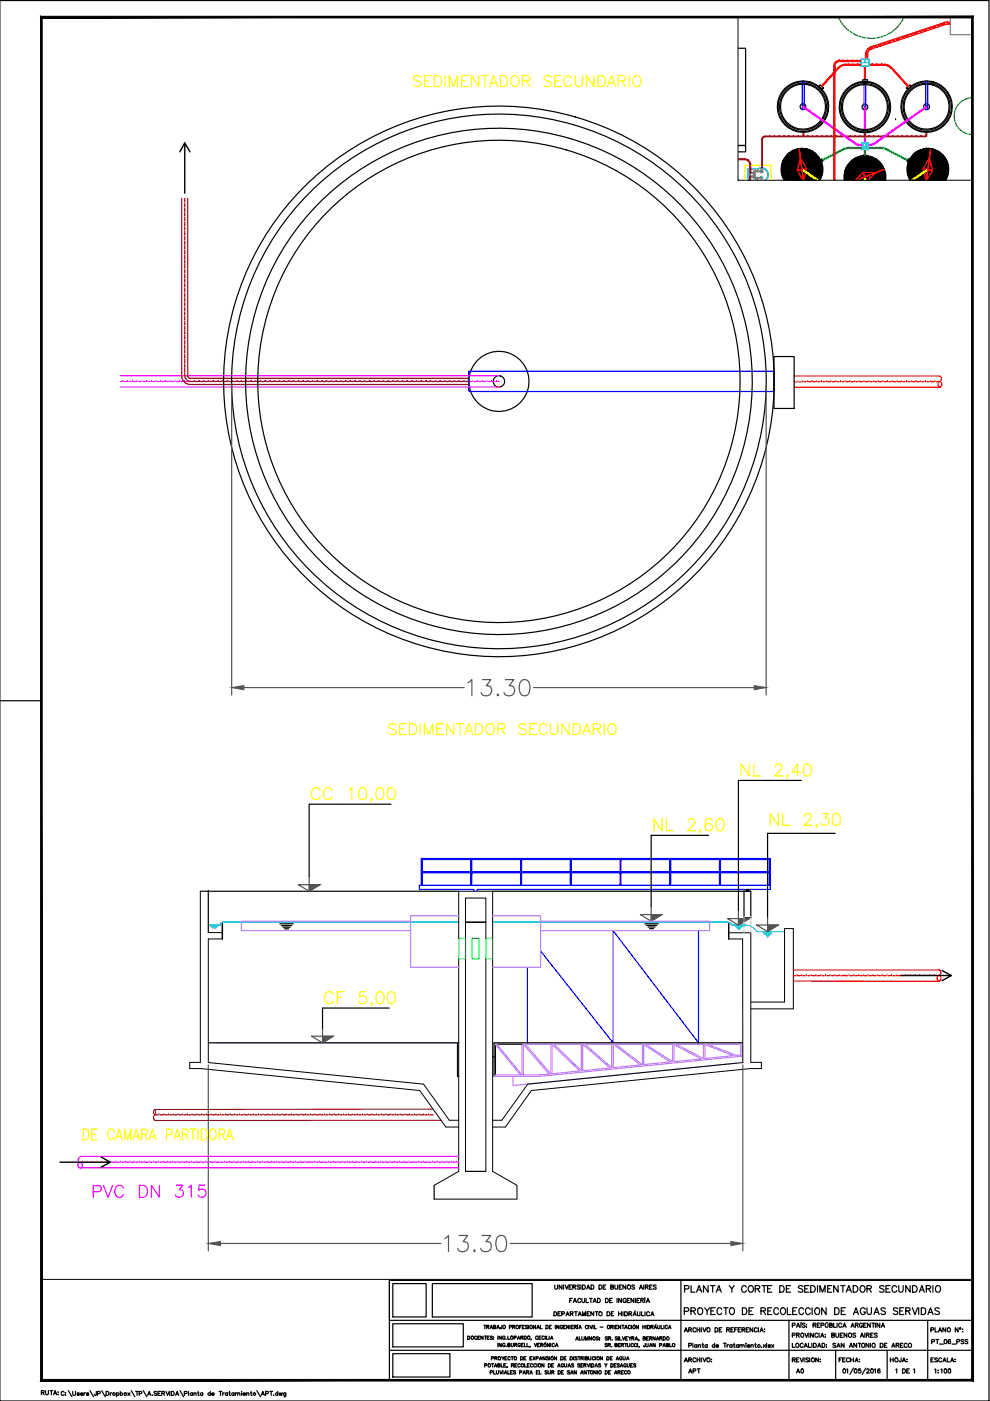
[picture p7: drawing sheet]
<svg xmlns="http://www.w3.org/2000/svg" width="210mm" height="297mm" viewBox="0 0 210 297" stroke-linecap="round" stroke-linejoin="round" font-family="sans-serif">
<!-- layer: 0 -->
<g fill="none" stroke="#f0f" stroke-width=".25">
<path d="M170.2 22.7l11.3 8M170.3 22.6l.5 .4M170.3 22.5l11.3 8 .6 .1M171 23.1h.1M171.2 23.3l.4 .3M171.8 23.7h.1M172 23.9l.4 .3M172.6 24.3h.1M172.9 24.4l.3 .3M173.5 24.9h.1M173.7 25l.4 .3M174.3 25.4h.1"/>
<path d="M174.5 25.6l.4 .3M175.1 26h.1M175.3 26.1l.4 .3M175.9 26.6h.1M176.1 26.7l.4 .3M176.8 27.2h.1M176.9 27.3l.4 .3M177.6 27.8h.1M177.8 27.9l.4 .3M178.4 28.3h.1M178.6 28.5l.4 .3M179.2 28.9h.1"/>
<path d="M179.4 29.1l.4 .3M180 29.5h.1M180.2 29.6l.4 .3M180.8 30.1h.1M181 30.2l.5 .4 1.1 .1M181.5 30.6l.7 .2M182.2 30.8h.4M182.6 30.6h-.4M183.3 22.7v7.5M183.4 23.4h.1M183.4 24.5h.1M183.4 25.5h.1"/>
<path d="M183.4 26.5h.1M183.4 27.5h.1M183.4 28.5h.1M183.4 29.5h.1M183.4 22.7v.5M183.4 23.7v.5M183.4 24.7v.5M183.4 25.7v.5M183.4 26.7v.5M183.4 27.7v.5M183.4 28.7v.5M183.4 29.7v.5"/>
<path d="M183.5 22.7v7.5M184.2 30.8h.4M184.2 30.6h.4M185.2 30.6l-.7 .2M185.7 30.2l-.5 .4-1 .1M185.9 30.1h.1M186.5 29.6l-.3 .3M186.7 29.5h.1M187.4 29.1l-.4 .3M187.6 28.9h.1M188.2 28.5l-.4 .3M188.4 28.3h.1"/>
<path d="M189 27.9l-.4 .3M189.2 27.8h.1M189.8 27.3l-.4 .3M190 27.2h.1M190.6 26.7l-.4 .3M190.9 26.6h.1M191.4 26.1l-.3 .3M191.7 26h.1M192.3 25.6l-.4 .3M192.5 25.4h.1M193.1 25l-.4 .3M193.3 24.9h.1"/>
<path d="M193.9 24.4l-.4 .3M194.1 24.3h.1M194.7 23.9l-.4 .3M195 23.7h.1M195.6 23.3l-.4 .3M195.8 23.1h.1M196.4 22.5l-11.3 8-.5 .1M196.5 22.6l-.5 .4M196.5 22.7l-11.2 8M25.5 79.7h80.3M25.5 80.9h.3M25.5 82.1h80.3"/>
<path d="M26 80.9h.1M26.3 80.9h.5M27.1 80.9h.1M27.3 80.9h.5M28.1 80.9h.1M28.3 80.9h.5M29.1 80.9h.1M29.3 80.9h.5M30.1 80.9h.1M30.3 80.9h.5M31.1 80.9h.1M31.3 80.9h.5"/>
<path d="M32.1 80.9h.1M32.3 80.9h.5M33.1 80.9h.1M33.3 80.9h.5M34.1 80.9h.1M34.3 80.9h.6M35.1 80.9h.1M35.3 80.9h.5M36.1 80.9h.1M36.3 80.9h.5M37.1 80.9h.1M37.4 80.9h.5"/>
<path d="M38.1 80.9h.1M38.4 80.9h.4M39.1 80.9h.1M39.3 80.9h.5M40.1 80.9h.1M40.4 80.9h.5M41.1 80.9h.1M41.4 80.9h.4M42.1 80.9h.1M42.3 80.9h.6M43.1 80.9h.1M43.4 80.9h.5"/>
<path d="M44.1 80.9h.1M44.4 80.9h.4M45.1 80.9h.1M45.4 80.9h.5M46.1 80.9h.1M46.4 80.9h.5M47.1 80.9h.1M47.4 80.9h.5M48.1 80.9h.1M48.4 80.9h.5M49.1 80.9h.1M49.4 80.9h.5"/>
<path d="M50.1 80.9h.1M50.4 80.9h.5M51.1 80.9h.1M51.4 80.9h.5M52.1 80.9h.1M52.4 80.9h.5M53.1 80.9h.1M53.4 80.9h.5M54.1 80.9h.1M54.4 80.9h.5M55.1 80.9h.1M55.4 80.9h.5"/>
<path d="M56.1 80.9h.1M56.4 80.9h.5M57.2 80.9h.1M57.4 80.9h.5M58.1 80.9h.1M58.4 80.9h.5M59.2 80.9h.1M59.4 80.9h.5M60.2 80.9h.1M60.4 80.9h.5M61.1 80.9h.1M61.4 80.9h.5"/>
<path d="M62.2 80.9h.1M62.4 80.9h.5M63.2 80.9h.1M63.4 80.9h.5M64.1 80.9h.1M64.4 80.9h.5M65.2 80.9h.1M65.4 80.9h.5M66.2 80.9h.1M66.4 80.9h.5M67.2 80.9h.1M67.4 80.9h.5"/>
<path d="M68.2 80.9h.1M68.4 80.9h.5M69.2 80.9h.1M69.4 80.9h.5M70.2 80.9h.1M70.4 80.9h.5M71.2 80.9h.1M71.4 80.9h.5M72.2 80.9h.1M72.4 80.9h.5M73.2 80.9h.1M73.4 80.9h.5"/>
<path d="M74.2 80.9h.1M74.4 80.9h.5M75.2 80.9h.1M75.5 80.9h.5M76.2 80.9h.1M76.4 80.9h.5M77.2 80.9h.1M77.4 80.9h.5M78.2 80.9h.1M78.5 80.9h.5M79.2 80.9h.1M79.4 80.9h.5"/>
<path d="M80.2 80.9h.1M80.4 80.9h.6M81.2 80.9h.1M81.5 80.9h.5M82.2 80.9h.1M82.4 80.9h.5M83.2 80.9h.1M83.5 80.9h.5M84.2 80.9h.1M84.5 80.9h.5M85.2 80.9h.1M85.4 80.9h.6"/>
<path d="M86.2 80.9h.1M86.5 80.9h.5M87.2 80.9h.1M87.5 80.9h.5M88.2 80.9h.1M88.5 80.9h.5M89.2 80.9h.1M89.5 80.9h.5M90.2 80.9h.1M90.5 80.9h.5M91.2 80.9h.1M91.5 80.9h.5"/>
<path d="M92.2 80.9h.1M92.5 80.9h.5M93.2 80.9h.1M93.5 80.9h.5M94.2 80.9h.1M94.5 80.9h.5M95.2 80.9h.1M95.5 80.9h.5M96.2 80.9h.1M96.5 80.9h.5M97.3 80.9h.1M97.5 80.9h.5"/>
<path d="M98.2 80.9h.1M98.5 80.9h.5M99.2 80.9h.1M99.5 80.9h.5M100.3 80.9h.1M100.5 80.9h.5M101.2 80.9h.1M101.5 80.9h.5M102.2 80.9h.1M102.5 80.9h.5M103.3 80.9h.1M103.5 80.9h.5"/>
<path d="M104.2 80.9h.1M104.5 80.9h.5M105.3 80.9h.1M105.5 80.9h.3M17 246.5a.61 .61 0 0 0-.5 .6 .61 .61 0 0 0 .5 .6M17 246.4h.3M17 245.2h80.3M17 245.3a.66 .66 0 0 0-.4 .7 .66 .66 0 0 0 .7 .6 .61 .61 0 0 1 .2 .6 .61 .61 0 0 1-.5 .5M17 247.6h80.3M17.5 246.4h.1M17.8 246.4h.5M18.6 246.4h.1"/>
<path d="M18.8 246.4h.5M19.5 246.4h.1M19.8 252.7h1.1a.66 .66 0 0 0 .6-.7 .66 .66 0 0 0-.6-.6h-1.1v2.5M19.8 246.4h.5M20.5 246.4h.1M20.8 246.4h.5M21.6 246.4h.1M21.8 246.4h.5M22.5 246.4h.1M22.8 246.4h.5M23.6 246.4h.1M23.8 246.4h.5"/>
<path d="M23.9 251.3l-1 2.6-1-2.5M24.6 246.4h.1M24.8 246.4h.5M25.5 246.4h.1M25.8 246.4h.5M26.2 251.9a.94 .94 0 0 0-1.1-.6 .94 .94 0 0 0-.7 1 1.06 1.06 0 0 0 .3 1.3 1.06 1.06 0 0 0 1.3-.1l.2-.2M26.6 246.4h.1M26.8 246.4h.5M27.6 246.4h.1M27.8 246.4h.5M28.5 246.4h.1M28.8 246.4h.5"/>
<path d="M29.6 251.3h.8a1.36 1.36 0 0 1 .9 1.3 1.36 1.36 0 0 1-.9 1.3h-.8zM29.6 246.4h.1M29.8 246.4h.5M30.6 246.4h.1M30.8 246.4h.5M31.6 246.4h.1M31.8 246.4h.5M32.6 246.4h.1M32.8 246.4h.5M33.6 246.4h.1M33.8 251.3v2.5l-1.7-2.5v2.6M33.8 246.4h.5"/>
<path d="M34.6 246.4h.1M34.8 246.4h.5M35.6 246.4h.1M35.8 246.4h.5M36.6 246.4h.1M36.8 246.4h.6M37.4 251.3h1.3l-.7 1a.82 .82 0 0 1 .9 .9 .82 .82 0 0 1-1.1 .6l-.4-.1-.2-.3M37.6 246.4h.1M37.9 246.4h.4M38.6 246.4h.1M38.8 246.4h.5M39.6 246.4h.1"/>
<path d="M39.8 246.4h.6M39.9 251.8l.6-.5 .1 2.5M40.6 246.4h.1M40.9 246.4h.4M41.6 246.4h.1M41.8 246.4h.5M42.6 246.4h.1M42.9 246.4h.5M43.4 251.3h-1.2l-.1 1.1a.89 .89 0 0 1 1.4 0 .89 .89 0 0 1-.2 1.3 .89 .89 0 0 1-1.3-.4M43.6 246.4h.1M43.9 246.4h.4M44.6 246.4h.1"/>
<path d="M44.8 246.4h.6M45.6 246.4h.1M45.9 246.4h.5M46.6 246.4h.1M46.9 246.4h.4M47.6 246.4h.1M47.9 246.4h.5M48.6 246.4h.1M48.9 246.4h.5M49.6 246.4h.1M49.9 246.4h.5M50.6 246.4h.1"/>
<path d="M50.9 246.4h.5M51.6 246.4h.1M51.9 246.4h.5M52.6 246.4h.1M52.9 246.4h.5M53.6 246.4h.1M53.9 246.4h.5M54.6 246.4h.1M54.9 246.4h.5M55.6 246.4h.1M55.9 246.4h.5M56.7 246.4h.1"/>
<path d="M56.9 246.4h.5M57.6 246.4h.1M57.9 246.4h.5M58.6 246.4h.1M58.9 246.4h.5M59.7 246.4h.1M59.9 246.4h.5M60.6 246.4h.1M60.9 246.4h.5M61.7 246.4h.1M61.9 246.4h.5M62.7 246.4h.1"/>
<path d="M62.9 246.4h.5M63.6 246.4h.1M63.9 246.4h.5M64.7 246.4h.1M64.9 246.4h.5M65.7 246.4h.1M65.9 246.4h.5M66.6 246.4h.1M66.9 246.4h.5M67.7 246.4h.1M67.9 246.4h.5M68.7 246.4h.1"/>
<path d="M68.9 246.4h.5M69.7 246.4h.1M69.9 246.4h.5M70.7 246.4h.1M70.9 246.4h.5M71.7 246.4h.1M71.9 246.4h.5M72.7 246.4h.1M72.9 246.4h.5M73.7 246.4h.1M73.9 246.4h.5M74.7 246.4h.1"/>
<path d="M74.9 246.4h.6M75.7 246.4h.1M75.9 246.4h.5M76.7 246.4h.1M76.9 246.4h.5M77.7 246.4h.1M77.9 246.4h.6M78.7 246.4h.1M78.9 246.4h.5M79.7 246.4h.1M79.9 246.4h.5M80.7 246.4h.1"/>
<path d="M81 246.4h.5M81.7 246.4h.1M81.9 246.4h.5M82.7 246.4h.1M82.9 246.4h.6M83.7 246.4h.1M84 246.4h.5M84.7 246.4h.1M84.9 246.4h.5M85.7 246.4h.1M86 246.4h.5M86.7 246.4h.1"/>
<path d="M87 246.4h.5M87.7 246.4h.1M88 246.4h.4M88.7 246.4h.1M89 246.4h.5M89.7 246.4h.1M90 246.4h.5M90.7 246.4h.1M91 246.4h.5M91.7 246.4h.1M92 246.4h.5M92.7 246.4h.1"/>
<path d="M93 246.4h.5M93.7 246.4h.1M94 246.4h.5M94.7 246.4h.1M95 246.4h.5M95.7 246.4h.1M96 246.4h.5M96.7 246.4h.1M97 246.4h.3"/>
</g>
<g fill="none" stroke="#00f" stroke-width=".25">
<path d="M170.1 17.2h.4v6h-.4zM183.2 17.3h.4v6h-.4zM196.3 17.2h.4v6h-.4zM99.4 78.7h64.7v4.3h-64.7zM89.3 187.7v-5.7h74v6.6h-62.1v.4M89.5 182.2h10.3v2.7h-10.3zM89.5 187.7v-2.6h10.3v2.6M100 182.2h10.4v2.7h-10.4zM100 187.7v-2.6h10.4v2.6M110.6 182.2h10.3v2.7h-10.3zM110.6 187.7v-2.6h10.3v2.6M121.1 182.2h10.4v2.7h-10.4z"/>
<path d="M121.1 187.7v-2.6h10.4v2.6M131.7 182.2h10.3v2.7h-10.3zM131.7 187.7v-2.6h10.3v2.6M142.2 182.2h10.3v2.7h-10.3zM142.2 187.7v-2.6h10.3v2.6M152.8 182.2h10.3v2.7h-10.3zM152.8 187.7v-2.6h10.3v2.6M163.3 187.7h-74.4v.9h11.6v.4"/>
</g>
<!-- layer: BARREDORAS -->
<path d="M148.1 197.3v23.8l-18.1-23.8v23.8l-15.4-19.5M111.8 205.1v16" fill="none" stroke="#00f" stroke-width=".25"/>
<!-- layer: 0 -->
<g fill="none" stroke="#000" stroke-width=".25">
<path d="M173.8 18l.8 .7-.3 .3-.7-.7zM182.9 16.9h1v.4h-1zM192.2 18.7l.7-.7 .3 .3-.7 .7zM165.7 36.4h.1M165.7 35.7h.1M165.7 36.3h.1M165.7 36h.1M165.8 36.7h.1M165.8 36h.1M165.8 36.6h.1M165.8 35.9h.1M165.8 35.5h.1"/>
<path d="M165.8 36.3h.1M165.8 36.8h.1M165.8 36.5h.1M165.8 36.2h.1M165.8 36.9h.1M165.8 35.4h.1M165.8 36.2v.1M165.9 35.7h.1M165.9 36.1h.1M165.9 36.5h.1M165.9 35.8h.1M165.9 35.3h.1"/>
<path d="M165.9 35h.1M165.9 36.8h.1M165.9 35.2h.1M165.9 34.8h.1M165.9 34.9h.1M165.9 36.9h.1M165.9 35.1h.1M165.9 35.4h.1M165.9 36.7h.1M165.9 36.3h.1M165.9 36h.1M165.9 35.5h.1"/>
<path d="M165.9 37.1h.1M165.9 36.2h.1M165.9 37.2h.1M165.9 35.7v.1M166 36.6h.1M166 35.4h.1M166 37.3h.1M166 37h.1M166 35.8h.1M166 35.1h.1M166 36.9h.1M166 36.2h.1"/>
<path d="M166 35h.1M166 34.6h.1M166 35.6h.1M166 35.2h.1M166 36.8h.1M166 34.7h.1M166 36h.1M166 36.7h.1M166 36.1h.1M166 34.5h.1M166 35.9h.1M166 37.2h.1"/>
<path d="M166 37.1h.1M166 36.4h.1M166 34.9h.1M166 34.8h.1M166 36.3h.1M166 34.4h.1M166 37.4h.1M166 34.8v.1M166 37.5h.1M166.1 34.3h.1M166.1 37.3h.1M166.1 36.6h.1"/>
<path d="M166.1 35.9h.1M166.1 35.2h.1M166.1 34.4h.1M166.1 36.3h.1M166.1 35.5h.1M166.1 34.7h.1M166.1 35.4h.1M166.1 37h.1M166.1 37.5h.1M166.1 34.2h.1M166.1 35.8h.1M166.1 36.9h.1"/>
<path d="M166.1 36.3v.1M166.1 36.4h.1M166.1 36h.1M166.1 37.6h.1M166.1 36.1h.1M166.1 36.2h.1M166.1 35.3h.1M166.1 37.4h.1M166.1 34.5h.1M166.1 34.1h.1M166.1 34.6h.1M166.1 37.2h.1"/>
<path d="M166.1 37.6v.1M166.2 35.6h.1M166.2 37.9h.1M166.2 37.2h.1M166.2 36.4h.1M166.2 35.7h.1M166.2 34.3h.1M166.2 35h.1M166.2 36.5h.1M166.2 34.9h.1M166.2 34.5h.1M166.2 34.1h.1"/>
<path d="M166.2 36.6h.1M166.2 37.7h.1M166.2 35.5h.1M166.2 35.2h.1M166.2 36.7h.1M166.2 37.5h.1M166.2 35.8h.1M166.2 37.2v.1M166.2 34.6h.1M166.2 37.4h.1M166.2 36h.1M166.2 35.9h.1"/>
<path d="M166.2 34h.1M166.2 37.6h.1M166.2 36.8h.1M166.2 37.3h.1M166.2 34.4h.1M166.2 35.3h.1M166.2 36.9h.1M166.2 38.2a4.4 4.4 0 0 1 3.8-6.7 4.4 4.4 0 0 1 3.8 6.7M166.3 36.7h.1M166.3 34h.1M166.3 37.7h.1M166.3 36.9h.1"/>
<path d="M166.3 36.2h.1M166.3 34.3h.1M166.3 34.8h.1M166.3 35h.1M166.3 35.5h.1M166.3 35.8h.1M166.3 35.1h.1M166.3 34.7h.1M166.3 37.5h.1M166.3 36.6h.1M166.3 35.9h.1M166.3 36.4h.1"/>
<path d="M166.3 38h.1M166.3 37.2h.1M166.3 34.9h.1M166.3 34.9l.1 .1M166.3 36.9h-.1M166.3 37.8h.1M166.3 34v.1M166.3 36.5v.1M166.3 34.1v.1M166.3 36.1h.1M166.3 34.2h.1M166.3 37.9h.1"/>
<path d="M166.3 36.8h.1M166.3 36.5h.1M166.3 33.9h.1M166.3 34.6h.1M166.3 35.3h.1M166.3 35.7h.1M166.3 37.3h.1M166.3 36.3h.1M166.3 34.1h.1M166.3 34.5h.1M166.3 37h.1M166.3 37.6h.1"/>
<path d="M166.3 36h.1M166.3 33.8h.1M166.3 35.4h.1M166.3 37.1h.1M166.3 38.1h.1M166.3 37.8v.1M166.4 37h.1M166.4 34.4h.1M166.4 37.5h.1M166.4 34.2h.1M166.4 35.8h.1M166.4 38h.1"/>
<path d="M166.4 37.3h.1M166.4 33.7h.1M166.4 35.1h.1M166.4 36.6h.1M166.4 35.2h.1M166.4 37.9h.1M166.4 36.7h.1M166.4 36.3h.1M166.4 34.6h.1M166.4 34.5h.1M166.4 34.1h.1M166.4 35.7h.1"/>
<path d="M166.4 36.2h.1M166.4 36.1h.1M166.4 37.8h.1M166.4 33.9h.1M166.4 34.9h.1M166.4 36.5h.1M166.4 37.7h.1M166.4 38.2a4.3 4.3 0 0 1 3.6-6.6 4.3 4.3 0 0 1 3.7 6.6M166.4 36.9h.1M166.4 34.1v.1M166.4 33.8h.1M166.4 36.4h.1"/>
<path d="M166.4 35.5h.1M166.4 34.7h.1M166.4 35.4h.1M166.4 36.8h.1M166.4 35h.1M166.4 35.9h.1M166.4 35.3h.1M166.5 37.2h.1M166.4 36.4v.1M166.5 35.3h.1M166.5 35.1h.1M166.5 37.8h.1"/>
<path d="M166.5 34.2h.1M166.5 34.9h.1M166.5 35.6h.1M166.5 36.4h.1M166.5 37.1h.1M166.5 35.4h.1M166.5 33.7h.1M166.5 37.7h.1M166.5 36.9h.1M166.5 34.4h.1M166.5 33.6h.1M166.5 35.5h.1"/>
<path d="M166.5 36.8h.1M166.5 34.7h.1M166.5 35.8h.1M166.5 37.9h.1M166.5 35.8v.1M166.5 37.9v.1M166.5 37.4h.1M166.5 38.1h.1M166.5 33.8h.1M166.5 34.5h.1M166.5 35.2h.1M166.5 35.9h.1"/>
<path d="M166.5 36.6h.1M166.5 34.8h.1M166.5 34h.1M166.5 38h.1M166.5 36.1h.1M166.5 34.3h.1M166.5 37.6h.1M166.5 37.5h.1M166.5 35h.1M166.6 36.8h.1M166.6 34.1h.1M166.6 33.8h.1"/>
<path d="M166.6 38.1h.1M166.6 34h.1M166.6 34.7h.1M166.6 35.5h.1M166.6 36.2h.1M166.6 36.9h.1M166.6 37.6h.1M166.6 33.9h.1M166.6 33.6h.1M166.6 37.8h.1M166.6 37.4h.1M166.6 37h.1"/>
<path d="M166.6 33.4h.1M166.6 35.2h.1M166.6 35h.1M166.6 36.7h.1M166.6 36.6h.1M166.6 36.3h.1M166.6 35.6h.1M166.6 34.4h.1M166.6 36.4h.1M166.6 38h.1M166.6 37.5h.1M166.6 33.8v.1"/>
<path d="M166.6 37.7h.1M166.6 36.1h.1M166.6 37.9h.1M166.6 34.3h.1M166.6 35.7h.1M166.6 37.2h.1M166.6 34.6h.1M166.6 37.3h.1M166.6 36.5h.1M166.6 35.8h.1M166.6 35.4h.1M166.6 34.8h.1"/>
<path d="M166.6 33.3h.1M166.6 34.5h.1M166.6 36h.1M166.6 34.9h.1M166.6 34.2h.1M166.7 35h.1M166.6 34v.1M166.7 37.1h.1M166.7 34.4h.1M166.7 36.6h.1M166.7 33.7h.1M166.7 35.1h.1"/>
<path d="M166.7 35.8h.1M166.7 36.2h.1M166.7 36.9h.1M166.7 37.7h.1M166.7 34.7h.1M166.7 37.5h.1M166.7 36.7h.1M166.7 36.4h.1M166.7 36h.1M166.7 35.5h.1M166.7 35.2h.1M166.7 34.8h.1"/>
<path d="M166.7 38h.1M166.7 33.8h.1M166.7 37.6h.1M166.7 35.3l.1 .1M166.7 37h.1M166.7 34.4v.1M166.7 37.1v.1M166.7 34.3v.1M166.7 33.9h.1M166.7 36.5h.1M166.7 34.6h.1M166.7 35.3h.1"/>
<path d="M166.7 36.1h.1M166.7 36.8h.1M166.7 37.2h.1M166.7 34.2h.1M166.7 34.3h.1M166.7 33.5h.1M166.7 35.9h.1M166.7 38.2h.1M166.7 34.1h.1M166.7 33.6h.1M166.7 35.7h.1M166.7 34h.1"/>
<path d="M166.7 38.1h.1M166.7 33.3h.1M166.7 36.5v.1M166.8 38h.1M166.8 36h.1M166.8 33.4h.1M166.8 34.1h.1M166.8 34.9h.1M166.8 35.6h.1M166.8 36.3h.1M166.8 37h.1M166.8 37.5h.1"/>
<path d="M166.8 37.7h.1M166.8 37.4h.1M166.8 36.9h.1M166.8 36.6h.1M166.8 36.1h.1M166.8 35.7h.1M166.8 35.3h.1M166.8 34.3h.1M166.8 33.2h.1M166.8 34.8h.1M166.8 36.4h.1M166.8 35.9h.1"/>
<path d="M166.8 33.8h.1M166.8 34.4h.1M166.8 37.3h.1M166.8 34.6h.1M166.8 33.7h.1M166.8 35.1h.1M166.8 35.8h.1M166.8 34.5h.1M166.8 33.3h.1M166.8 35.2h.1M166.8 37.9h.1M166.8 33.9h.1"/>
<path d="M166.8 35.5h.1M166.8 35h.1M166.8 34.7h.1M166.8 36.2h.1M166.8 37.8h.1M166.8 38.2h.1M166.8 36.7h.1M166.8 33.5h.1M166.8 37.1h.1M166.8 37.9v.1M166.8 34.6v.1M166.8 34.2h.1"/>
<path d="M166.8 37.6h.1M166.8 35.4h.1M166.8 33.6h.1M166.8 38.1h.1M166.9 34.9h.1M166.8 34.2v.1M166.9 36.3h.1M166.9 37.2h.1M166.9 35.6h.1M166.9 33.9h.1M166.9 33.5h.1M166.9 34.2h.1"/>
<path d="M166.9 35h.1M166.9 35.7h.1M166.9 36.4h.1M166.9 37.1h.1M166.9 37.8h.1M166.9 34.3h.1M166.9 33.4h.1M166.9 37h.1M166.9 36.2h.1M166.9 35.4h.1M166.9 34.7h.1M166.9 34.4h.1"/>
<path d="M166.9 34.1h.1M166.9 34.6h.1M166.9 33.1h.1M166.9 35.5h.1M166.9 36.5h.1M166.9 33v.1M166.9 33.6v.1M166.9 35.7v.1M166.9 35.1h.1M166.9 33.6h.1M166.9 33h.1M166.9 33.8h.1"/>
<path d="M166.9 34.5h.1M166.9 35.2h.1M166.9 35.9h.1M166.9 36.6h.1M166.9 37.4h.1M166.9 38.1h.1M166.9 36.9h.1M166.9 36.1h.1M166.9 38h.1M166.9 37.7h.1M166.9 33.7h.1M166.9 33.2h.1"/>
<path d="M166.9 35.3h.1M166.9 34.8h.1M166.9 33.3h.1M166.9 37.9h.1M166.9 35.1v.1M166.9 36.2v.1M167 34.6h.1M167 37.2h.1M167 33.3h.1M167 33.6h.1M167 34h.1M167 34.3h.1"/>
<path d="M167 34.7h.1M167 35.5h.1M167 36.2h.1M167 36.9h.1M167 37.6h.1M167 33.2h.1M167 36.4h.1M167 35.2h.1M167 34.8h.1M167 34.4h.1M167 33.9h.1M167 37.1h.1"/>
<path d="M167 36.8h.1M167 35.3h.1M167 36.3h.1M167 37.5h.1M167 36.6h.1M167 32.8h.1M167 36.5h.1M167 38.2h.1M167 33.1h.1M167 33.8h.1M167 34.5h.1M167 35h.1"/>
<path d="M167 35.7h.1M167 37.9h.1M167 35.8h.1M167 36h.1M167 35.9h.1M167 35.1h.1M167 37.7h.1M167 35.4h.1M167.1 36.1h.1M167.1 33.4h.1M167.1 32.8h.1M167.1 36.2h.1"/>
<path d="M167.1 37.8h.1M167.1 34.5h.1M167.1 34.1h.1M167.1 34.8h.1M167.1 35.5h.1M167.1 36h.1M167.1 36.3h.1M167.1 36.7h.1M167.1 37.5h.1M167.1 38.2h.1M167.1 33.8h.1M167.1 36.6h.1"/>
<path d="M167.1 35.7h.1M167.1 35.4h.1M167.1 35h.1M167.1 34.6h.1M167.1 34.2h.1M167.1 37.4h.1M167.1 33.5h.1M167.1 33h.1M167.1 35.1h.1M167.1 34.4h.1M167.1 35.6h.1M167.1 38h.1"/>
<path d="M167.1 37.2h.1M167.1 33.2h.1M167.1 35.5h.1zM167.1 36.1v.1M167.1 36.7v.1M167.1 34.9h.1M167.1 35.8h.1M167.1 32.9h.1M167.1 33.6h.1M167.1 36.5h.1M167.1 37.7h.1M167.1 33.3h.1"/>
<path d="M167.1 36.8h.1M167.1 36.4h.1M167.1 37.6h.1M167.1 33.7h.1M167.1 36.9h.1M167.1 34.3h.1M167.1 38.1v.1M167.1 37.5v.1M167.1 37h.1M167.1 38.1h.1M167.1 33.9h.1M167.1 35.3h.1"/>
<path d="M167.1 35.9h.1M167.1 35.2h.1M167.1 34h.1M167.1 33.7v.1M167.1 37.1h.1M167.1 34.3v.1M167.2 33.2h.1M167.2 35.1h.1M167.2 32.7h.1M167.2 33.4h.1M167.2 34.1h.1M167.2 34.9h.1"/>
<path d="M167.2 35.6h.1M167.2 36.3h.1M167.2 37.1h.1M167.2 37.8h.1M167.2 33.1h.1M167.2 32.8h.1M167.2 34.3h.1M167.2 37.4h.1M167.2 37h.1M167.2 36.6h.1M167.2 34.8h.1M167.2 36.5h.1"/>
<path d="M167.2 36.4h.1M167.2 38.1h.1M167.2 38h.1M167.2 33.8h.1M167.2 34.6h.1M167.2 37.2h.1M167.2 35.9h.1M167.2 35.2h.1M167.2 37.9h.1M167.2 36.7h.1M167.2 33h.1M167.2 33.7h.1"/>
<path d="M167.2 34.4h.1M167.2 37.3h.1M167.2 36.1h.1M167.2 36.2h.1M167.2 35.8h.1M167.2 35.3h.1M167.2 35h.1M167.2 34.5h.1M167.2 37.7h.1M167.2 36.9h.1M167.2 33.9h.1M167.2 33.6h.1"/>
<path d="M167.2 35.5h.1M167.2 34h.1M167.2 36h.1M167.2 37.6h.1M167.2 36.8h.1M167.2 35.8v.1M167.2 34.7h.1M167.2 36.7v.1M167.3 37.3h.1M167.3 34.7h.1M167.3 38h.1M167.3 36.4h.1"/>
<path d="M167.3 33.3h.1M167.3 34h.1M167.3 35.4h.1M167.3 36.1h.1M167.3 36.9h.1M167.3 37.6h.1M167.3 32.9h.1M167.3 35.2h.1M167.3 34.4h.1M167.3 33.6h.1M167.3 33.7h.1M167.3 37.2h.1"/>
<path d="M167.3 34.3h.1M167.3 33.2h.1M167.3 32.7h.1M167.3 35.8h.1M167.3 37.5h.1M167.3 36.6h.1M167.3 37h.1M167.3 38.2h.1M167.3 35h.1M167.3 33.5h.1M167.3 37.7h.1M167.3 36h.1"/>
<path d="M167.3 34.2h.1M167.3 37.1h.1M167.3 37.8h.1M167.3 33h.1M167.3 35.5h.1M167.3 35.1h.1M167.3 37.9h.1M167.3 36.7h.1M167.3 33.4h.1M167.3 36.8h.1M167.3 36.7v.1M167.3 36v.1"/>
<path d="M167.3 36.1v.1M167.4 35.6h.1M167.4 32.9h.1M167.4 32.8h.1M167.4 36.4h.1M167.4 35.7h.1M167.4 34h.1M167.4 33.8h.1M167.4 34.5h.1M167.4 35.2h.1M167.4 35.9h.1M167.4 36.6h.1"/>
<path d="M167.4 37.4h.1M167.4 38.1h.1M167.4 32.6h.1M167.4 33.3h.1M167.4 33.1h.1M167.4 32.7h.1M167.4 35.4h.1M167.4 34.6h.1M167.4 33.9h.1M167.4 33.5h.1M167.4 37.7h.1M167.4 37.3h.1"/>
<path d="M167.4 36.2h.1M167.4 33.7h.1M167.4 35.3h.1M167.4 36.9h.1M167.4 34.2h.1M167.4 37.2h.1M167.4 38h.1M167.4 37.3v.1M167.4 34l-.1 .1M167.4 32.9v.1M167.4 35h.1M167.4 33.6h.1"/>
<path d="M167.4 34.3h.1M167.4 34.7h.1M167.4 35.5h.1M167.4 33h.1M167.4 34.9h.1M167.4 36.5h.1M167.4 36.1h.1M167.4 34.1h.1M167.4 34.4h.1M167.4 36h.1M167.4 37.6h.1M167.4 37h.1"/>
<path d="M167.4 37.1h.1M167.4 37.8h.1M167.4 35.8h.1M167.4 37.9h.1M167.4 34.8h.1M167.4 37.5h.1M167.4 33.2h.1M167.5 35.9h.1M167.5 33.3h.1M167.5 36.6h.1M167.5 34.8h.1M167.5 35.5h.1"/>
<path d="M167.5 36.3h.1M167.5 36.7h.1M167.5 37h.1M167.5 37.5h.1M167.5 38.2h.1M167.5 32.7h.1M167.5 33.4h.1M167.5 34.1h.1M167.5 35h.1M167.5 34h.1M167.5 33.1h.1M167.5 37.4h.1"/>
<path d="M167.5 37.1h.1M167.5 35.8h.1M167.5 33.9h.1M167.5 33.6h.1M167.5 32.8h.1M167.5 35.1h.1M167.5 34.4h.1M167.5 36h.1M167.5 32.9h.1M167.5 35.3h.1M167.5 34.5h.1M167.5 37.9h.1"/>
<path d="M167.5 36.9h.1M167.5 38h.1M167.5 34.6h.1M167.5 36.5h.1M167.5 37.2h.1M167.5 37.7h.1M167.5 34.7h.1M167.5 33.8h.1M167.5 33h.1M167.5 38.1h.1M167.5 33.7h.1M167.5 37.4l.1 .1"/>
<path d="M167.5 36.2v.1M167.5 32.9v.1M167.6 34.2h.1M167.6 34.7h.1M167.6 32.6h.1M167.6 35.9h.1M167.6 36.1h.1M167.6 36.8h.1M167.6 37.5h.1M167.6 32.5h.1M167.6 33.2h.1M167.6 33.9h.1"/>
<path d="M167.6 35.2h.1M167.6 34.1h.1M167.6 33.3h.1M167.6 37.6h.1M167.6 36.4h.1M167.6 36h.1M167.6 35.6h.1M167.6 33.5h.1M167.6 36.2h.1M167.6 36.7h.1M167.6 37.8h.1M167.6 32.7h.1"/>
<path d="M167.6 34.3h.1M167.6 38h.1M167.6 36.8l.1 .1M167.6 37.5v.1M167.6 32.5v.1M167.6 34.7v.1M167.6 36.3h.1M167.6 37.2h.1M167.6 37.1h.1M167.6 32.8h.1M167.6 34.9h.1M167.6 35.1h.1"/>
<path d="M167.6 34.8h.1M167.6 34.4h.1M167.6 34h.1M167.6 33.6h.1M167.6 33.7h.1M167.6 35.3h.1M167.6 35.8h.1M167.6 37.4h.1M167.6 36.9h.1M167.6 32.9h.1M167.6 34.5h.1M167.6 36.5h.1"/>
<path d="M167.6 35.7h.1M167.6 35.5h.1M167.6 36.8v.1M167.7 35.7h.1M167.7 33h.1M167.7 33.5h.1M167.7 35.9h.1M167.7 36.6h.1M167.7 37.3h.1M167.7 38h.1M167.7 33.7h.1M167.7 34.4h.1"/>
<path d="M167.7 35.2h.1M167.7 34.3h.1M167.7 32.7h.1M167.7 37.8h.1M167.7 37.4h.1M167.7 37h.1M167.7 36.2h.1M167.7 35.8h.1M167.7 34.1h.1M167.7 33.3h.1M167.7 32.8h.1M167.7 32.5h.1"/>
<path d="M167.7 34.9h.1M167.7 36h.1M167.7 37.2h.1M167.7 36.5h.1M167.7 37.6h.1M167.7 33.9h.1M167.7 37.7h.1M167.7 35.1h.1M167.7 37.5h.1M167.7 36.1h.1M167.7 36.9h.1M167.7 34h.1"/>
<path d="M167.7 34.7h.1M167.7 35.4h.1M167.7 35h.1M167.7 34.6h.1M167.7 33.8h.1M167.7 32.9h.1M167.7 35.3h.1M167.7 33.2h.1M167.7 34.8h.1M167.7 36.4h.1M167.7 38.1h.1M167.7 35.5h.1"/>
<path d="M167.7 34.5h.1M167.7 36.8v.1M167.7 37.1h.1M167.7 32.3h.1M167.7 33.1h.1M167.7 34.2h.1M167.7 33.6h.1M167.7 36.8h.1M167.7 32.4h.1M167.7 35.6h.1M167.7 36.7h.1M167.7 33.9v.1"/>
<path d="M167.7 38.1v.1M167.8 36h.1M167.8 33.3h.1M167.8 33h.1M167.8 32.8h.1M167.8 37.8h.1M167.8 36.1h.1M167.8 34.4h.1M167.8 36.7h.1M167.8 37.4h.1M167.8 32.6h.1M167.8 34.1h.1"/>
<path d="M167.8 34.8h.1M167.8 35.2h.1M167.8 34.7h.1M167.8 34.3h.1M167.8 33.9h.1M167.8 37.1h.1M167.8 36.3h.1M167.8 35.5h.1M167.8 37.9h.1M167.8 33.1h.1M167.8 35.8h.1M167.8 37h.1"/>
<path d="M167.8 33.3v.1M167.8 34.4v.1M167.8 36v.1M167.8 38.1h.1M167.8 35.4h.1M167.8 32.5h.1M167.8 36.9h.1M167.8 37.7h.1M167.8 32.9h.1M167.8 33.6h.1M167.8 35h.1M167.8 36.2h.1"/>
<path d="M167.8 33.8h.1M167.8 32.7h.1M167.8 32.3h.1M167.8 36.5h.1M167.8 38.2h.1M167.8 32.2h.1M167.8 34.6h.1M167.8 36.6h.1M167.8 38h.1M167.8 34.9h.1M167.8 37.5h.1M167.8 35.4v.1"/>
<path d="M167.8 37.4v.1M167.8 37.4l.1 .1M167.9 36.9h.1M167.9 34.9h.1M167.9 37.1h.1M167.9 37.2h.1M167.9 37.9h.1M167.9 32.4h.1M167.9 33.1h.1M167.9 33.9h.1M167.9 34.6h.1M167.9 35.3h.1"/>
<path d="M167.9 36h.1M167.9 36.5h.1M167.9 36.7h.1M167.9 34.5h.1M167.9 34.1h.1M167.9 33.7h.1M167.9 36.4h.1M167.9 36.1h.1M167.9 35.7h.1M167.9 38.1h.1M167.9 33.4h.1M167.9 35.2h.1"/>
<path d="M167.9 34.2h.1M167.9 35.8h.1M167.9 36.8h.1M167.9 38h.1M167.9 34.3v.1M167.9 33.8h.1M167.9 35.4h.1M167.9 34.3h.1M167.9 35.7v.1M167.9 37.5h.1M167.9 37.7h.1M167.9 38.2h.1"/>
<path d="M167.9 32.7h.1M167.9 34.8h.1M167.9 35.5h.1M167.9 36.3h.1M167.9 37h.1M167.9 34h.1M167.9 33.2h.1M167.9 33.3h.1M167.9 32.9h.1M167.9 32.5h.1M167.9 35.6h.1M167.9 33h.1"/>
<path d="M167.9 32.8h.1M167.9 34.4h.1M167.9 37.6h.1M167.9 33.6h.1M167.9 32.6h.1M167.9 35h.1M168 33.1h.1M168 35.8h.1M168 36.7h.1M168 32.2h.1M168 32.9h.1M168 33.7h.1"/>
<path d="M168 34.4h.1M168 35.1h.1M168 36.6h.1M168 34.3h.1M168 33.9h.1M168 32.4h.1M168 36.3h.1M168 35.9h.1M168 35.5h.1M168 37.5h.1M168 33.2h.1M168 35.2h.1"/>
<path d="M168 38h.1M168 35h.1M168 34h.1M168 36.1h.1M168 37.7h.1M168 33.5h.1M168 37.8h.1M168 32.5h.1M168 37.8v.1M168 37.3h.1M168 36.4h.1M168 34.7h.1"/>
<path d="M168 35.4h.1M168 36.8h.1M168 34.1h.1M168 33.4h.1M168 33h.1M168 32.6h.1M168 38.1h.1M168 32.8h.1M168 32.3h.1M168 36h.1M168 37.1h.1M168 33.3h.1"/>
<path d="M168 34.5h.1M168 36.9h.1M168 37.9h.1M168 34.9h.1M168 32.5v.1M168 32.7h.1M168 34.2h.1M168 35.6h.1M168 36.5h.1M168 35.7h.1M168 34.8h.1M168 37.6h.1"/>
<path d="M168 37.4h.1M168 37.6l.1 .1M168 32.6v.1M168 34v.1M168 34.3v.1M168.1 33.5h.1M168.1 36.1h.1M168.1 35.6h.1M168.1 32.3h.1M168.1 34h.1M168.1 38h.1M168.1 32.5h.1"/>
<path d="M168.1 33h.1M168.1 33.7h.1M168.1 34.4h.1M168.1 35.2h.1M168.1 35.9h.1M168.1 36.6h.1M168.1 37.3h.1M168.1 33.6h.1M168.1 33.2h.1M168.1 32.8h.1M168.1 32.4h.1M168.1 36h.1"/>
<path d="M168.1 34.3h.1M168.1 37.9h.1M168.1 37.5h.1M168.1 33.3h.1M168.1 34.9h.1M168.1 34.6h.1M168.1 35.1h.1M168.1 36.5h.1M168.1 36.2h.1M168.1 38.1h.1M168.1 37.7h.1M168.1 33.1h.1"/>
<path d="M168.1 32.2h.1M168.1 36.7h.1M168.1 35.5h.1M168.1 37.6h.1M168.1 32.9h.1M168.1 38.2h.1M168.1 33.9v.1M168.1 32.1h.1M168.1 34.7h.1M168.1 36.9h.1M168.1 32.7h.1M168.1 35.8h.1"/>
<path d="M168.1 35.4h.1M168.1 35h.1M168.1 37.8h.1M168.1 37h.1M168.1 32.6h.1M168.1 34.2h.1M168.1 35.3h.1M168.1 37.4h.1M168.1 34.5h.1M168.1 35.7h.1M168.2 35.4h.1M168.2 32.4h.1"/>
<path d="M168.2 33.1h.1M168.2 34.3h.1M168.2 34.5h.1M168.2 35h.1M168.2 35.7h.1M168.2 37.2h.1M168.2 37.9h.1M168.2 33.8h.1M168.2 33.4h.1M168.2 33h.1M168.2 32.2h.1M168.2 36.1h.1"/>
<path d="M168.2 35.3h.1M168.2 34.2h.1M168.2 38h.1M168.2 37.6h.1M168.2 33.3h.1M168.2 32.8h.1M168.2 34.9h.1M168.2 34.4h.1M168.2 34h.1M168.2 35.6h.1M168.2 36.5h.1M168.2 32.9h.1"/>
<path d="M168.2 32.5h.1M168.2 35.9h.1M168.2 37.5h.1M168.2 37.1h.1M168.2 35h-.1M168.2 36.4h.1M168.2 36.6h.1M168.2 32.6h.1M168.2 34.1h.1M168.2 34.8h.1M168.2 35.2h.1M168.2 35.5h.1"/>
<path d="M168.2 36h.1M168.2 36.7h.1M168.2 37.4h.1M168.2 38.1h.1M168.2 33.7h.1M168.2 32.1h.1M168.2 36.8h.1M168.2 34.7h.1M168.2 36.3h.1M168.2 34.9l-.1 .1M168.2 33.1v.2M168.2 36.4v.1"/>
<path d="M168.2 33.2h.1M168.2 36.2h.1M168.2 34.6h.1M168.2 33.6h.1M168.2 35.8h.1M168.2 36.9h.1M168.2 37.7h.1M168.2 32.3h.1M168.2 33.9h.1M168.2 33.5h.1M168.2 35.1h.1M168.2 37h.1"/>
<path d="M168.2 32.7h.1M168.2 38.2h.1M168.3 32.6h.1M168.2 33.1v.1M168.3 32.1h.1M168.3 38h.1M168.3 32.5h.1M168.3 34.2h.1M168.3 32.4h.1M168.3 33.1h.1M168.3 33.9h.1M168.3 34.6h.1"/>
<path d="M168.3 35.3h.1M168.3 36.1h.1M168.3 36.8h.1M168.3 37.2h.1M168.3 37.5h.1M168.3 37.9h.1M168.3 33h.1M168.3 32.2h.1M168.3 36.2h.1M168.3 35.8h.1M168.3 38.1h.1M168.3 37.8h.1"/>
<path d="M168.3 37.4h.1M168.3 37h.1M168.3 36.6h.1M168.3 34.7h.1M168.3 36.3h.1M168.3 34.1h.1M168.3 35.2h.1M168.3 35.9h.1M168.3 32.3h.1M168.3 35.5h.1M168.3 32.7h.1M168.3 33.4h.1"/>
<path d="M168.3 34.9h.1M168.3 35.6h.1M168.3 37.7h.1M168.3 33.3h.1M168.3 32.9h.1M168.3 35.7h.1M168.3 34.8h.1M168.3 35h.1M168.3 34.5h.1M168.3 33.7h.1M168.3 37.3h.1M168.3 36.5h.1"/>
<path d="M168.3 33.8h.1M168.3 35.4h.1M168.3 32.8h.1M168.3 32h.1M168.3 34.4h.1M168.3 33.6h.1M168.3 33.8l.1 .1M168.4 37.2h.1M168.4 36.2h.1M168.4 33.6h.1M168.4 37.3h.1M168.4 33.7h.1"/>
<path d="M168.4 33h.1M168.4 34.4h.1M168.4 35.1h.1M168.4 35.8h.1M168.4 36.6h.1M168.4 38h.1M168.4 32.2h.1M168.4 32.1h.1M168.4 35.9h.1M168.4 34h.1M168.4 37.6h.1M168.4 36.7h.1"/>
<path d="M168.4 36.4h.1M168.4 35.2h.1M168.4 35h.1M168.4 33.5v.2M168.4 32.4h.1M168.4 36.8h.1M168.4 33.2h.1M168.4 33.9h.1M168.4 34.7h.1M168.4 35.4h.1M168.4 36.1h.1M168.4 37.5h.1"/>
<path d="M168.4 32.5h.1M168.4 33.1h.1M168.4 35.5h.1M168.4 34.3h.1M168.4 33.5h.1M168.4 32.9h.1M168.4 32.8h.1M168.4 34.5h.1M168.4 35.6h.1M168.4 36h.1M168.4 37.7h.1M168.4 32.6h.1"/>
<path d="M168.4 34.2h.1M168.4 38.2h.1M168.5 33.1h.1M168.4 35v.1M168.4 35v.2M168.4 35.6v.1M168.5 34.5h.1M168.5 37.1h.1M168.5 34.8h.1M168.5 38.1h.1M168.5 36.4h.1M168.5 33.5h.1"/>
<path d="M168.5 34.2h.1M168.5 34.9h.1M168.5 35.6h.1M168.5 37.8h.1M168.5 32h.1M168.5 32.3h.1M168.5 32.8h.1M168.5 32.6h.1M168.5 32.7h.1M168.5 32.2h.1M168.5 35h.1M168.5 33.4h.1"/>
<path d="M168.5 37.7h.1M168.5 37.3h.1M168.5 36.9h.1M168.5 36.5h.1M168.5 36.1h.1M168.5 33.6h.1M168.5 34.7h.1M168.5 35.2h.1M168.5 36.8h.1M168.5 36.3h.1M168.5 37.9h.1M168.5 33.2h.1"/>
<path d="M168.5 34h.1M168.5 36.6h.1M168.5 37.1v.1M168.5 33.9h.1M168.5 34.4h.1M168.5 33.7h.1M168.5 35.9h.1M168.5 37.4h.1M168.5 33h.1M168.5 33.3h.1M168.5 35.7h.1M168.5 35.3h.1"/>
<path d="M168.5 34.1h.1M168.5 37.6h.1M168.5 36h.1M168.5 34.3h.1M168.5 35.4h.1M168.5 35.1h.1M168.5 36.7h.1M168.5 37.5h.1M168.5 37h.1M168.5 32.4h.1M168.5 34.6h.1M168.5 36.2h.1"/>
<path d="M168.5 38h.1M168.5 35.5h.1M168.5 32.1h.1M168.5 35.8h.1M168.5 33.8h.1M168.6 34.8h.1M168.6 31.9h.1M168.6 35.6h.1M168.6 34.5h.1M168.6 35h.1M168.6 35.2h.1M168.6 35.7h.1"/>
<path d="M168.6 36.4h.1M168.6 37.2h.1M168.6 37.9h.1M168.6 32.4h.1M168.6 33.1h.1M168.6 33.8h.1M168.6 32.8h.1M168.6 35.5h.1M168.6 34.6h.1M168.6 37.8h.1M168.6 37h.1M168.6 36.3h.1"/>
<path d="M168.6 35.8h.1M168.6 33.3h.1M168.6 34.9h.1M168.6 36.6h.1M168.6 36.5h.1M168.6 36.1h.1M168.6 37.7h.1M168.6 33.2h.1M168.6 32.2h.1M168.6 34.7h.1M168.6 34.4h.1M168.6 35.9h.1"/>
<path d="M168.6 36.7h.1M168.6 32h.1M168.6 37.5h.1M168.6 35.7l-.1 .1M168.6 31.9v.2M168.6 33.7h.1M168.6 36.9h.1M168.6 34.2h.1M168.6 36h.1M168.6 36.2h.1M168.6 37.4h.1M168.6 38.1h.1"/>
<path d="M168.6 32.6h.1M168.6 34.1h.1M168.6 33.4h.1M168.6 33h.1M168.6 35.4h.1M168.6 32.5h.1M168.6 32.1h.1M168.6 33.6h.1M168.6 37.3h.1M168.6 35.1h.1M168.7 36.4h.1M168.6 34.2v.1"/>
<path d="M168.6 32v.1M168.7 33.1h.1M168.7 36.7h.1M168.7 35h.1M168.7 35.1h.1M168.7 35.8h.1M168.7 36.5h.1M168.7 36.9h.1M168.7 37.2h.1M168.7 37.7h.1M168.7 32.2h.1M168.7 32.9h.1"/>
<path d="M168.7 33.6h.1M168.7 34.4h.1M168.7 32.1h.1M168.7 34.8h.1M168.7 34h.1M168.7 36h.1M168.7 35.6h.1M168.7 35.2h.1M168.7 38h.1M168.7 33.3h.1M168.7 32.8h.1M168.7 34.9h.1"/>
<path d="M168.7 37.5h.1M168.7 31.9h.1M168.7 34.1h.1M168.7 35.7h.1M168.7 34.7h.1M168.7 36.9l-.1 .1M168.7 35.7v.1M168.7 36.6v.1M168.7 35h-.1M168.7 33h.1M168.7 36.3h.1M168.7 35.3h.1"/>
<path d="M168.7 36.1h.1M168.7 36.8h.1M168.7 32.5h.1M168.7 33.2h.1M168.7 33.9h.1M168.7 34.6h.1M168.7 32.4h.1M168.7 37.4h.1M168.7 37h.1M168.7 35.5h.1M168.7 37.8h.1M168.7 33.5h.1"/>
<path d="M168.7 37.9h.1M168.7 34.3h.1M168.7 35.9h.1M168.7 37.1h.1M168.7 36.3v.1M168.8 37.2h.1M168.8 34.6h.1M168.8 31.9h.1M168.8 36.1h.1M168.8 32.6h.1M168.8 37.6h.1M168.8 34.3h.1"/>
<path d="M168.8 34.9h.1M168.8 35.6h.1M168.8 36.3h.1M168.8 37h.1M168.8 37.7h.1M168.8 32h.1M168.8 32.7h.1M168.8 33.4h.1M168.8 34.1h.1M168.8 32.2h.1M168.8 33.1h.1M168.8 37.3h.1"/>
<path d="M168.8 36.6h.1M168.8 36.2h.1M168.8 35.8h.1M168.8 35.4h.1M168.8 35h.1M168.8 38.1h.1M168.8 32.4h.1M168.8 34h.1M168.8 33.8h.1M168.8 35.1h.1M168.8 34.7h.1M168.8 33.9h.1"/>
<path d="M168.8 36h.1M168.8 32.5h-.1M168.8 37.5h.1M168.8 32.3h.1M168.8 38h.1M168.8 33h.1M168.8 33.7h.1M168.8 34.4h.1M168.8 32.1h.1M168.8 33.3h.1M168.8 32.9h.1M168.8 32.5h.1"/>
<path d="M168.8 36.5h.1M168.8 35.7h.1M168.8 34.2h.1M168.8 37.8h.1M168.8 37.4h.1M168.8 35.3h.1M168.8 32.2v.1M168.8 33.8v.1M168.8 36.8h.1M168.8 33.2h.1M168.8 36.4h.1M168.8 35.5h.1"/>
<path d="M168.8 34.5h.1M168.8 37.1h.1M168.9 32.8h.1M168.8 35.2h.1M168.8 33.6h.1M168.9 34.9h.1M168.9 37.6h.1M168.9 32.2h.1M168.9 36.9h.1M168.9 35.7h.1M168.9 36.4h.1M168.9 37.1h.1"/>
<path d="M168.9 37.8h.1M168.9 32.3h.1M168.9 33h.1M168.9 33.5h.1M168.9 34.2h.1M168.9 34.3h.1M168.9 33.9h.1M168.9 33.1h.1M168.9 32.7h.1M168.9 36.7h.1M168.9 35.9h.1M168.9 35h.1"/>
<path d="M168.9 38.2h.1M168.9 37.7h.1M168.9 32.4h.1M168.9 32h.1M168.9 34h.1M168.9 33.6h.1M168.9 35.2h.1M168.9 36.8h.1M168.9 32.9h.1M168.9 32.1h.1M168.9 35.8h.1M168.9 36.6h.1"/>
<path d="M168.9 37.5h.1M168.9 33.2h.1M168.9 35.2h-.1M168.9 32.2v.1M168.9 37.5v.1M168.9 37h.1M168.9 37.4h.1M168.9 38.1h.1M168.9 31.9h.1M168.9 32.6h.1M168.9 33.3h.1M168.9 33.8h.1"/>
<path d="M168.9 34.5h.1M168.9 31.8h.1M168.9 33.4h.1M168.9 36.5h.1M168.9 36.1h.1M168.9 35.3h.1M168.9 34.4h.1M168.9 35.6h.1M168.9 37.2h.1M168.9 38h.1M168.9 33.7l.1 .1M168.9 34.3v.1"/>
<path d="M168.9 36.5v.1M169 33.2h.1M169 33.8h.1M169 38h.1M169 36.2h.1M169 32.9h.1M169 34.5h.1M169 36.9h.1M169 37.6h.1M169 32.8h.1M169 33.6h.1M169 34.3h.1"/>
<path d="M169 34.7h.1M169 35h.1M169 35.5h.1M169 34.1h.1M169 33.7h.1M169 33.3h.1M169 32.5h.1M169 36.1h.1M169 35.2h.1M169 34.9h.1M169 31.9h.1M169 33.5h.1"/>
<path d="M169 36.8h.1M169 34.8h.1M169 35.6h.1M169 37.2h.1M169 32.8v.1M169 37.8v.1M169 37.9h.1M169 32.6h.1M169 32.1h.1M169 36.4h.1M169 32.4h.1M169 33.1h.1"/>
<path d="M169 33.9h.1M169 34.6h.1M169 35.3h.1M169 35.7h.1M169 36h.1M169 32h.1M169 36.7h.1M169 36.3h.1M169 35.9h.1M169 34.4h.1M169 37.8h.1M169 37.5h.1"/>
<path d="M169 37.1h.1M169 32.7h.1M169 32.2h.1M169 35.4h.1M169 36.6h.1M169 37h.1M169 34h.1M169 35.7v.1h.1M169 32.1v.1M169 34.1v.1M169 35.7l.1 .1M169.1 37.3h.1"/>
<path d="M169.1 32h.1M169.1 34.7h.1M169.1 35.5h.1M169.1 36.7h.1M169.1 37h.1M169.1 37.5h.1M169.1 38.2h.1M169.1 31.9h.1M169.1 32.7h.1M169.1 33.4h.1M169.1 34.1h.1M169.1 34.8h.1"/>
<path d="M169.1 36.3h.1M169.1 33.9h.1M169.1 33h.1M169.1 36.2h.1M169.1 35.4h.1M169.1 35.1h.1M169.1 34.3h.1M169.1 32.9h.1M169.1 32.6h.1M169.1 31.8h.1M169.1 34.5h.1M169.1 35.8h.1"/>
<path d="M169.1 37.4h.1M169.1 34.6h.1M169.1 36.4h.1M169.1 38h.1M169.1 37.6h.1M169.1 36.7v.1M169.1 33.5h.1M169.1 32.2h.1M169.1 33.8h.1M169.1 37.1h.1M169.1 37.2h.1M169.1 37.7h.1"/>
<path d="M169.1 33.6h.1M169.1 34.4h.1M169.1 36.5h.1M169.1 36.1h.1M169.1 38.1h.1M169.1 36.9h.1M169.1 33.3h.1M169.1 35h.1M169.1 34.9h.1M169.1 36.6h.1M169.1 36h.1M169.1 36.8h.1"/>
<path d="M169.1 31.8h.2M169.1 35.6h.1M169.1 31.7h.1M169.1 32.5h.1M169.1 33.2h.1M169.1 35.3h.1M169.1 32.1h.1M169.1 35.7h.1M169.1 35.2h.1M169.1 34h.1M169.1 32.4h.1M169.1 32.8h.1"/>
<path d="M169.2 37.7h.1M169.2 32.4h.1M169.2 35h.1M169.2 33.1h.1M169.2 36.4h.1M169.2 38.1h.1M169.2 34.7h.1M169.2 32h.1M169.2 33.4h.1M169.2 34.1h.1M169.2 34.9h.1M169.2 35.6h.1"/>
<path d="M169.2 36.3h.1M169.2 37h.1M169.2 32.8h.1M169.2 36.2h.1M169.2 33.9h.1M169.2 37.9h.1M169.2 37.5h.1M169.2 33.2h.1M169.2 34.3h.1M169.2 34.8h.1M169.2 35.9h.1M169.2 37.2h.1"/>
<path d="M169.2 38h.1M169.2 34.6h.1M169.2 33.6h.1M169.2 35.8h.1M169.2 36.5h.1M169.2 32.7v.1M169.2 37.1h.1M169.2 32.3v.1M169.2 34.7v.1M169.2 38v.1M169.2 34.4h.1M169.2 31.8h.1"/>
<path d="M169.2 36.1h.1M169.2 32.7h.1M169.2 32.2h.1M169.2 33h.1M169.2 33.7h.1M169.2 35.2h.1M169.2 36.6h.1M169.2 37.3h.1M169.2 32.3h.1M169.2 35.7h.1M169.2 35.4h.1M169.2 34.2h.1"/>
<path d="M169.2 33.8h.1M169.2 38.2h.1M169.2 37.4h.1M169.2 31.9h.1M169.2 32.5h.1M169.2 33.3h.1M169.3 34.1h.1M169.3 35.9h.1M169.3 33.9h.1M169.3 36.5h.1M169.3 32.4h.1M169.3 32.1h.1"/>
<path d="M169.3 32.5h.1M169.3 32.8h.1M169.3 33.3h.1M169.3 34h.1M169.3 34.7h.1M169.3 35.4h.1M169.3 36.1h.1M169.3 36.9h.1M169.3 37.6h.1M169.3 33h.1M169.3 32.2h.1M169.3 31.7h.1"/>
<path d="M169.3 34.9h.1M169.3 38h.1M169.3 37.2h.1M169.3 36.4h.1M169.3 32.3h.1M169.3 33.8h.1M169.3 35h.1M169.3 35.5h.1M169.3 37.1h.1M169.3 37h.1M169.3 36.6h.1M169.3 34.3h.1"/>
<path d="M169.3 36.3h.1M169.3 37.3h.1M169.3 37.4h.1M169.3 35.7h.1M169.3 37.7h-.1M169.3 31.8h.1M169.3 32.7h.1M169.3 35.3h.1M169.3 33.5h.1M169.3 34.2h.1M169.3 37.8h.1M169.3 36h.1"/>
<path d="M169.3 35.6h.1M169.3 35.2h.1M169.3 34.8h.1M169.3 34.4h.1M169.3 37.5h.1M169.3 36.7h.1M169.3 32.9h.1M169.3 34.5h.1M169.3 36.2h.1M169.3 35.8h.1M169.3 33.1h.1M169.3 37.7h.1"/>
<path d="M169.3 32h.1M169.3 33.7h.1M169.3 33.6v.1M169.3 33.1v.1M169.3 33.2h.1M169.3 31.9h.1M169.3 32.6h.1M169.3 38.1h.1M169.3 35.1h.1M169.3 33.6h.1M169.3 36.8l.1 .1M169.3 34.7v.1"/>
<path d="M169.3 37.4v.1M169.3 34.5l.1 .1M169.4 36.3h.1M169.4 34.2h.1M169.4 36.9h.1M169.4 38.2h.1M169.4 35h.1M169.4 36.6h.1M169.4 33.3h.1M169.4 32.1h.1M169.4 32.8h.1M169.4 33.6h.1"/>
<path d="M169.4 34.3h.1M169.4 35.5h.1M169.4 35.8h.1M169.4 36.2h.1M169.4 37.7h.1M169.4 32.6h.1M169.4 31.8h.1M169.4 35.3h.1M169.4 34.5h.1M169.4 34.1h.1M169.4 32.4h.1M169.4 32h.1"/>
<path d="M169.4 34h.1M169.4 35.2h.1M169.4 36.7h.1M169.4 34.5v.1M169.4 33.3h-.1M169.4 33h.1M169.4 35.7h.1M169.4 34.6h.1M169.4 33.1h.1M169.4 33.9h.1M169.4 36h.1M169.4 36.5h.1"/>
<path d="M169.4 37.2h.1M169.4 37.9h.1M169.4 31.7h.1M169.4 32.9h.1M169.4 32.5h.1M169.4 34.4h.1M169.4 33.7h.1M169.4 38h.1M169.4 37.5h.1M169.4 36.1h.1M169.4 32.7h.1M169.4 35.9h.1"/>
<path d="M169.4 37.6h.1M169.4 32.3h.1M169.4 33.5h.1M169.4 35.1h.1M169.4 37.9v.1M169.4 32.9v.1M169.4 35.9v.1M169.5 32.5h.1M169.5 35.1h.1M169.5 37.7h.1M169.5 37.6h.1M169.5 32.6h.1"/>
<path d="M169.5 32.7h.1M169.5 33.4h.1M169.5 34.1h.1M169.5 34.8h.1M169.5 35.5h.1M169.5 36.3h.1M169.5 37h.1M169.5 37.5h.1M169.5 38.2h.1M169.5 31.9h.1M169.5 32.8h.1M169.5 32h.1"/>
<path d="M169.5 34.7h.1M169.5 37.9h.1M169.5 37.1h.1M169.5 36.7h.1M169.5 36.4h.1M169.5 35.9h.1M169.5 33.1h.1M169.5 31.8h.1M169.5 33.6h.1M169.5 35.2h.1M169.5 37.2h.1M169.5 37.3h.1"/>
<path d="M169.5 34.3h.1M169.5 34.5h.1M169.5 33.6v.1M169.5 37.7v.1M169.5 35.9l-.1 .1M169.5 36.6h.1M169.5 33.9h.1M169.5 32.9h.1M169.5 34.4h.1M169.5 35.8h.1M169.5 36.5h.1M169.5 38h.1"/>
<path d="M169.5 32.2h.1M169.5 35.4h.1M169.5 34.6h.1M169.5 33.5h.1M169.5 33h.1M169.5 38.1h.1M169.5 36.2h.1M169.5 33.8h.1M169.5 35h.1M169.5 32.1h.1M169.5 34h.1M169.5 33.3h.1"/>
<path d="M169.5 35.6h.1M169.5 37.8h.1M169.5 35.5v.1M169.6 33.4h.1M169.6 36h.1M169.6 33.2h.1M169.6 33.9h.1M169.6 34.6h.1M169.6 35.3h.1M169.6 36.1h.1M169.6 36.8h.1M169.6 37.5h.1"/>
<path d="M169.6 31.7h.1M169.6 32.5h.1M169.6 32.2h.1M169.6 34.9h.1M169.6 33.8h.1M169.6 33h.1M169.6 38h.1M169.6 37.2h.1M169.6 37.3h.1M169.6 36.9h.1M169.6 36.5h.1M169.6 35.7h.1"/>
<path d="M169.6 32.9h.1M169.6 31.8h.1M169.6 34.1h.1M169.6 34.5h.1M169.6 35.4h.1M169.6 37h.1M169.6 36.2h.1M169.6 33.6h.1M169.6 33.3v.1M169.6 36v.1M169.6 32.8h.1M169.6 35.5h.1"/>
<path d="M169.6 38.1h.1M169.6 36.4h.1M169.6 35.2h.1M169.6 33.5h.1M169.6 34.2h.1M169.6 35.6h.1M169.6 37.1h.1M169.6 37.8h.1M169.6 32h.1M169.6 32.4h.1M169.6 34.8h.1M169.6 37.9h.1"/>
<path d="M169.6 35h.1M169.6 36.6h.1M169.6 37.7h.1M169.6 37.6h.1M169.6 35.4v.1M169.6 36.4v.1M169.6 38.2h.1M169.6 33.7h.1M169.6 34.4h.1M169.6 35.9h.1M169.6 32.3h.1M169.6 34h.1"/>
<path d="M169.6 33.1h.1M169.6 37.4h.1M169.6 36.7h.1M169.6 36.3h.1M169.6 35.8h.1M169.6 34.2l.1 .1M169.6 36.9h.2M169.6 32.2h-.1M169.6 34.8v.1M169.7 34.5h.1M169.7 32.8h.1M169.7 34h.1"/>
<path d="M169.7 34.7h.1M169.7 35.4h.1M169.7 36.1h.1M169.7 36.9h.1M169.7 37.6h.1M169.7 32.1h.1M169.7 33.3h.1M169.7 33.5h.1M169.7 35h.1M169.7 34.6h.1M169.7 34.2h.1M169.7 33.8h.1"/>
<path d="M169.7 33.4h.1M169.7 33h.1M169.7 32.6h.1M169.7 36.6h.1M169.7 35.8h.1M169.7 32.7h.1M169.7 34.8h.1M169.7 34.3h.1M169.7 35.9h.1M169.7 35.5h.1M169.7 37.2h.1M169.7 36.4h.1"/>
<path d="M169.7 38h.1M169.7 37.5h.1M169.7 33.6h.1M169.7 36.2h.1M169.7 38.2h.1M169.7 37.4h.1M169.7 35.6h.1M169.7 36.1v.1M169.7 33.7h.1M169.7 31.9h.1M169.7 33.1h.1M169.7 32.5h.1"/>
<path d="M169.7 35.7h.1M169.7 37.1h.1M169.7 37.8h.1M169.7 32.3h.1M169.7 32.2h.1M169.7 31.8h.1M169.7 34.1h.1M169.7 37.7h.1M169.7 36h.1M169.7 36.3h.1M169.7 32h.1M169.8 35.2h.1"/>
<path d="M169.8 37.9h.1M169.8 32.5h.1M169.8 33.3h.1M169.8 33.8h.1M169.8 34.8h.1M169.8 35.5h.1M169.8 36h.1M169.8 36.7h.1M169.8 37.4h.1M169.8 38.1h.1M169.8 31.9h.1M169.8 32.6h.1"/>
<path d="M169.8 34.1h.1M169.8 31.7h.1M169.8 34.4h.1M169.8 34h.1M169.8 33.6h.1M169.8 33.2h.1M169.8 32.8h.1M169.8 37.6h.1M169.8 35.9h.1M169.8 35.1h.1M169.8 32.2h.1M169.8 33.9h.1"/>
<path d="M169.8 35.4h.1M169.8 37.1h.1M169.8 36.9h.1M169.8 36.6h.1M169.8 31.8h.1M169.8 36.4h.1M169.8 37.2h.1M169.8 32.1h.1M169.8 37.3h.1M169.8 32.5v.1M169.8 37.8v.1M169.8 31.9v.1"/>
<path d="M169.8 32h.1M169.8 34.7h.1M169.8 35h.1M169.8 35.8h.1M169.8 36.2h.1M169.8 36.5h.1M169.8 37.7h.1M169.8 32.9h.1M169.8 34.3h.1M169.8 32.7h.1M169.8 32.4h.1M169.8 37h.1"/>
<path d="M169.8 37.8h.1M169.8 33h.1M169.8 34.6h.1M169.8 34.5h.1M169.8 35.7h.1M169.8 32.3h.1M169.8 34.6v.1M169.8 31.7v.1M169.8 34v.1M169.8 35.4v.1M169.9 33.5h.1M169.9 36.1h.1"/>
<path d="M169.9 36.7h.1M169.9 35.1h.1M169.9 35.3h.1M169.9 37.2h.1M169.9 37.5h.1M169.9 37.9h.1M169.9 31.7h.1M169.9 32.4h.1M169.9 33.1h.1M169.9 33.9h.1M169.9 34.6h.1M169.9 31.9h.1"/>
<path d="M169.9 34.1h.1M169.9 33.8h.1M169.9 33.3h.1M169.9 36.9h.1M169.9 35.4h.1M169.9 35h.1M169.9 37.7h.1M169.9 32.1h.1M169.9 33.7h.1M169.9 33.2h.1M169.9 34.8h.1M169.9 36.4h.1"/>
<path d="M169.9 38h.1M169.9 32.5h.1M169.9 33.4h.1M169.9 35v.1M169.9 38.2h.1M169.9 35.5h.1M169.9 32.9h.1M169.9 33h.1M169.9 34.7h.1M169.9 36.3h.1M169.9 37h.1M169.9 32.7h.1"/>
<path d="M169.9 34.5h.1M169.9 33.6h.1M169.9 32.8h.1M169.9 36.8h.1M169.9 37.6h.1M169.9 32.3h.1M169.9 32h.1M169.9 35.2h.1M169.9 36.6h.1M169.9 37.3h.1M169.9 32.2h.1M169.9 34.4h.1"/>
<path d="M169.9 34.3h.1M169.9 37.1h.1M169.9 34.3v.1M170 33.8h.1M170 36.5h.1M170 31.7h.1M170 35.2h.1M170 32.3h.1M170 36.8h.1M170 37.5h.1M170 31.8h.1M170 32.5h.1"/>
<path d="M170 33.2h.1M170 33.9h.1M170 34.7h.1M170 35.4h.1M170 33.1h.1M170 32.7h.1M170 31.9h.1M170 36.9h.1M170 35.5h.1M170 38.2h.1M170 37.7h.1M170 37.4h.1"/>
<path d="M170 33.6h.1M170 33.4h.1M170 33h.1M170 35h.1M170 35.1h.1M170 36.7h.1M170 36.2h.1M170 37.8h.1M170 34.3h.1M170 33.5h.1M170 35.3h.1M170 37.2h.1"/>
<path d="M170 35.8l.2 .1-.1 .2-.2-.1zM170 35.7h.1M170 37.3h.1M170 34h.1M170 36.4v.1M170 36.6h.1M170 36.4h.1M170 37.1h.1M170 32h.1M170 32.8h.1M170 34.2h.1M170 34.9h.1"/>
<path d="M170 35.6h.1M170 34.1h.1M170 32.2h.1M170 34.5h.1M170 38.1h.1M170 31.9v.1M170 32.6l.1 .1M170.1 32.1h.1M170.1 32.7h.1M170.1 38h.1M170.1 37h.1M170.1 35.3h.1"/>
<path d="M170.1 31.8h.1M170.1 32.5h.1M170.1 33.7h.1M170.1 34.4h.1M170.1 35.2h.1M170.1 32.9h.1M170.1 31.7h.1M170.1 34.8h.1M170.1 34h.1M170.1 37.9h.1M170.1 37.5h.1M170.1 37.1h.1"/>
<path d="M170.1 33.3h.1M170.1 35.7h.1M170.1 35h.1M170.1 36.2h.1M170.1 34.7h.1M170.1 37.4h.1M170.1 36.9v.1M170.1 34.1h.1M170.1 36.6h.1M170.1 36.9h.1M170.1 37.6h.1M170.1 32.8h.1"/>
<path d="M170.1 33.6h.1M170.1 34.3h.1M170.1 35.4h.1M170.1 33.2h.1M170.1 32.4h.1M170.1 36.3h.1M170.1 35.5h.1M170.1 35.1h.1M170.1 36.7h.1M170.1 36.5h.1M170.1 36.4h.1M170.1 38.1h.1"/>
<path d="M170.1 37.7h.1M170.1 31.9h.1M170.1 33.9h.1M170.1 33h.1M170.1 36.8h.1M170.2 36.2h.1M170.2 33.6h.1M170.2 32.9h.1M170.2 34.6h.1M170.2 37.2h.1M170.2 37.9h.1M170.2 31.7h.1"/>
<path d="M170.2 32.4h.1M170.2 33.1h.1M170.2 33.8h.1M170.2 34.5h.1M170.2 35h.1M170.2 35.2h.1M170.2 35.7h.1M170.2 36.4h.1M170.2 33.4h.1M170.2 33h.1M170.2 32.6h.1M170.2 32.2h.1"/>
<path d="M170.2 31.8h.1M170.2 34.1h.1M170.2 33.9h.1M170.2 38.1h.1M170.2 37.7h.1M170.2 37.3h.1M170.2 32.5h.1M170.2 32.3h.1M170.2 32h.1M170.2 35.6h.1M170.2 35.5h.1M170.2 36.8h.1"/>
<path d="M170.2 33.2h.1M170.2 34.8h.1M170.2 34.4h.1M170.2 37.8h.1M170.2 33.5h.1M170.2 37.1v.1M170.2 36.7h.1M170.2 36.9h.1M170.2 37.4h.1M170.2 31.9h.1M170.2 33.3h.1M170.2 37.6h.1"/>
<path d="M170.2 36.5h.1M170.2 32.7h.1M170.2 34.7h.1M170.2 34.3h.1M170.2 37.1h.1M170.2 38h.1M170.2 37.5h.1M170.2 32.8h.1M170.2 38.2h.1M170.2 34.2h.1M170.2 35.1h.1M170.2 32.5v.1"/>
<path d="M170.2 34.9h.1M170.2 35.8h.1M170.2 34h.1M170.3 36.6h.1M170.3 33.9h.1M170.3 37.2h.1M170.3 37.5h.1M170.3 31.7h.1M170.3 33.1h.1M170.3 34.6h.1M170.3 35.3h.1M170.3 36.1h.1"/>
<path d="M170.3 36.8h.1M170.3 32.7h.1M170.3 31.9h.1M170.3 35.4h.1M170.3 35h.1M170.3 33.5h.1M170.3 37.7h.1M170.3 37h.1M170.3 36.2h.1M170.3 33.7h.1M170.3 35.5h.1M170.3 36.9h.1"/>
<path d="M170.3 38.2h.1M170.3 32.6h.1M170.3 34.4h.1M170.3 38h.1M170.3 36.3h.1M170.3 33.3h.1M170.3 36h.1M170.3 35.2h.1M170.3 32h.1M170.3 33.4h.1M170.3 34.1h.1M170.3 34.9h.1"/>
<path d="M170.3 35.6h.1M170.3 33h.1M170.3 32.5h.1M170.3 32.2h.1M170.3 34.5h.1M170.3 34.2h.1M170.3 33.8h.1M170.3 32.8h.1M170.3 35.7h.1M170.3 37.3h.1M170.3 31.8h.1M170.3 34h.1"/>
<path d="M170.3 34.7h.1M170.3 36.4h.1M170.3 37.4h.1M170.3 38l.1 .1M170.3 37.6l.1 .1M170.4 34.8h.1M170.4 32.8h.1M170.4 35.4h.1M170.4 37.7h.1M170.4 38.1h.1M170.4 36.5h.1M170.4 33.1h.1"/>
<path d="M170.4 38h.1M170.4 32.2h.1M170.4 33h.1M170.4 33.7h.1M170.4 34.4h.1M170.4 35.1h.1M170.4 35.8h.1M170.4 36.6h.1M170.4 37.3h.1M170.4 32.9h.1M170.4 32.1h.1M170.4 31.7h.1"/>
<path d="M170.4 35.6h.1M170.4 37.9h.1M170.4 37.6h.1M170.4 37.2h.1M170.4 36.8h.1M170.4 36.4h.1M170.4 36h.1M170.4 33.2h.1M170.4 35.3h.1M170.4 32.4h.1M170.4 34.1h.1M170.4 36.9h.1"/>
<path d="M170.4 37.5h.1M170.4 31.8h.1M170.4 33.1v.1M170.4 36.4v.1M170.4 34.2h.1M170.4 36.1h.1M170.4 32h.1M170.4 32.5h.1M170.4 33.9h.1M170.4 34.7h.1M170.4 32.7h.1M170.4 35.5h.1"/>
<path d="M170.4 33.6h.1M170.4 37.1h.1M170.4 36.3h.1M170.4 32.3h.1M170.4 31.9h.1M170.4 35.2h.1M170.4 36.7h.1M170.4 34.5h.1M170.4 37.7l.1 .1zM170.4 34.2v.1M170.4 33.5h.1M170.4 34.9h.1"/>
<path d="M170.4 37.8h.1M170.4 37h.1M170.4 34.3h.1M170.4 32.4l.1 .1M170.4 36.3v.1M170.4 35.7l.1 .1M170.5 35.2h.1M170.5 33.1h.1M170.5 35.8h.1M170.5 38.2h.1M170.5 32.1h.1M170.5 37.4h.1"/>
<path d="M170.5 32.6h.1M170.5 33.3h.1M170.5 34h.1M170.5 34.4h.1M170.5 35.9h.1M170.5 36.6h.1M170.5 38.1h.1M170.5 31.9h.1M170.5 35.3h.1M170.5 34.5h.1M170.5 34.1h.1M170.5 32.9h.1"/>
<path d="M170.5 37.3h.1M170.5 36.5h.1M170.5 35.7h.1M170.5 31.8h.1M170.5 33.5h.1M170.5 33.4h.1M170.5 34.6h.1M170.5 35.1h.1M170.5 36.7h.1M170.5 36.2h.1M170.5 36.9h.1M170.5 33.7h.1"/>
<path d="M170.5 32.5h.1M170.5 37.4l-.1 .1M170.5 37.2h.1M170.5 35.4h.1M170.5 37.1h.1M170.5 32.8h.1M170.5 33.6h.1M170.5 34.3h.1M170.5 34.7h.1M170.5 35h.1M170.5 35.5h.1M170.5 37.6h.1"/>
<path d="M170.5 31.7h.1M170.5 34.8h.1M170.5 33.2h.1M170.5 38h.1M170.5 37.5h.1M170.5 36.3h.1M170.5 34.2h.1M170.5 32.7h.1M170.5 34.9h.1M170.5 35.9l.1 .1M170.5 32.3h.1M170.6 34h.1"/>
<path d="M170.6 36.6h.1M170.6 35h.1M170.6 33.4h.1M170.6 36.7h.1M170.6 31.7h.1M170.6 33.1h.1M170.6 33.8h.1M170.6 34.5h.1M170.6 35.2h.1M170.6 36h.1M170.6 36.4h.1M170.6 37.2h.1"/>
<path d="M170.6 37.9h.1M170.6 32.4h.1M170.6 35.1h.1M170.6 34.7h.1M170.6 34.3h.1M170.6 33.9h.1M170.6 33.5h.1M170.6 37.5h.1M170.6 35.8h.1M170.6 35.5h.1M170.6 33.3h.1M170.6 32.8h.1"/>
<path d="M170.6 32.5h.1M170.6 34.4h.1M170.6 34.1h.1M170.6 35.7h.1M170.6 37.3h.1M170.6 32.1h.1M170.6 36.3h.1M170.6 33.7h.1M170.6 33.3v.1M170.6 36.6v.1M170.6 36.1h.1M170.6 31.7h-.1"/>
<path d="M170.6 38h.1M170.6 33h.1M170.6 34.8h.1M170.6 36.2h.1M170.6 37h.1M170.6 37.4h.1M170.6 38.1h.1M170.6 31.9h.1M170.6 32.6h.1M170.6 32.2h.1M170.6 34.2h.1M170.6 32.7h.1"/>
<path d="M170.6 37.7h.1M170.6 36.9h.1M170.6 36.5h.1M170.6 33.2h.1M170.6 34.9h.1M170.6 37.6h.1M170.6 37.1h.1M170.6 32.8h.1zM170.7 37.6h.1M170.7 34.3h.1M170.7 32.7h.1M170.7 32.9h.1"/>
<path d="M170.7 33.6h.1M170.7 35.1h.1M170.7 35.8h.1M170.7 36.5h.1M170.7 37.2h.1M170.7 37.7h.1M170.7 38h.1M170.7 32.2h.1M170.7 34.9h.1M170.7 34.4h.1M170.7 34.1h.1M170.7 32.6h.1"/>
<path d="M170.7 36.8h.1M170.7 36h.1M170.7 36.1h.1M170.7 35.7h.1M170.7 35.3h.1M170.7 32.3h.1M170.7 31.9h.1M170.7 34h.1M170.7 35.6h.1M170.7 35.5h.1M170.7 36.7h.1M170.7 33.1h.1"/>
<path d="M170.7 32.2v.1M170.7 35v.1M170.7 32.6v.1M170.7 37.6v.1M170.7 31.7h.1M170.7 37h.1M170.7 33.2h.1M170.7 33.9h.1M170.7 34.6h.1M170.7 37.5h.1M170.7 32.5h.1M170.7 32h.1"/>
<path d="M170.7 32.8h.1M170.7 37.9h.1M170.7 37.1h.1M170.7 36.6h.1M170.7 35.2h.1M170.7 34.2h.1M170.7 34.7h.1M170.7 36.3h.1M170.7 36.2h.1M170.7 37.8h.1M170.7 37.4h.1M170.7 36.4h.1"/>
<path d="M170.7 34.3v.1M170.7 33.8h.1M170.7 37.3h.1M170.7 33.4h.1M170.7 35h.1M170.7 31.8h.1M170.7 33.3h.1M170.7 33h.1M170.8 34.2h.1M170.8 37.9h.1M170.7 31.9l.1 .1M170.8 35.8h.1"/>
<path d="M170.8 33.6h.1M170.8 36.9h.1M170.8 35.2h.1M170.8 33.7h.1M170.8 34.4h.1M170.8 35.1h.1M170.8 36.6h.1M170.8 37.3h.1M170.8 38h.1M170.8 31.8h.1M170.8 32.2h.1M170.8 32.5h.1"/>
<path d="M170.8 33h.1M170.8 34.5h.1M170.8 33.8h.1M170.8 33.4h.1M170.8 32.6h.1M170.8 37.7h.1M170.8 35.3h.1M170.8 32.1h.1M170.8 35.4h.1M170.8 38.1h.1M170.8 37h.1M170.8 35h.1"/>
<path d="M170.8 36h.1M170.8 37.6h.1M170.8 37.2h.1M170.8 35.2v.1M170.8 32h.1M170.8 34.7h.1M170.8 35.6h.1M170.8 33.3h.1M170.8 34.9h.1M170.8 33.9h.1M170.8 36.1h.1M170.8 36.8h.1"/>
<path d="M170.8 32.8h.1M170.8 32.9h.1M170.8 36.4h.1M170.8 34.8h.1M170.8 34.1h.1M170.8 35.7h.1M170.8 37.4h.1M170.8 37.3v.1M170.9 34.1h.1M170.9 36.8h.1M170.9 32.9h.1M170.9 37.9h.1"/>
<path d="M170.9 34.2h.1M170.9 34.5h.1M170.9 35h.1M170.9 35.7h.1M170.9 36.4h.1M170.9 37.1h.1M170.9 37.8h.1M170.9 32.3h.1M170.9 33h.1M170.9 33.5h.1M170.9 33.8h.1M170.9 33.9h.1"/>
<path d="M170.9 34h.1M170.9 33.6h.1M170.9 33.2h.1M170.9 32.8h.1M170.9 32.4h.1M170.9 31.9h.1M170.9 37.4h.1M170.9 35.5h.1M170.9 32.1h.1M170.9 35.2h.1M170.9 34.8h.1M170.9 38h.1"/>
<path d="M170.9 37.6h.1M170.9 36.9h.1M170.9 37.7h.1M170.9 33.3h.1M170.9 37h.1M170.9 33.3v.1M170.9 34.5v.1M170.9 36.7v.1M170.9 36.9v.1M170.9 36.2h.1M170.9 34.7h.1M170.9 35.9h.1"/>
<path d="M170.9 36.6h.1M170.9 38.1h.1M170.9 32.6h.1M170.9 33.1h.1M170.9 32.2h.1M170.9 37.3h.1M170.9 35.8h.1M170.9 35.4h.1M170.9 34.6h.1M170.9 34.4h.1M170.9 35.1h.1M170.9 36.7h.1"/>
<path d="M170.9 36.1h.1M170.9 37.2h.1M170.9 37.9h-.1M171 37.5h.1M171 35.6h.1M171 35.8h.1M171 33h.1M171 32.5h.1M170.9 33.5v.1M171 32.4h.1M171 35h.1M171 37.7h.1"/>
<path d="M171 32.2h.1M171 35.7h.1M171 36.2h.1M171 36.4h.1M171 36.9h.1M171 37.6h.1M171 32.1h.1M171 32.8h.1M171 33.6h.1M171 34.3h.1M171 34.1h.1M171 33.7h.1"/>
<path d="M171 33.3h.1M171 32.9h.1M171 36.5h.1M171 34.9h.1M171 38h.1M171 32.6h.1M171 34.2h.1M171 36h.1M171 37.4h.1M171 33.9h.1M171 34.6h.1M171 35.5h.1"/>
<path d="M171 36.7h.1M171 36.1h.1M171 34.4h.1M171 37.1h.1M171 31.8h.1M171 37.2h.1M171 33.8h.1M171 37.9h.1M171 33.1h.1M171 34.5h.1M171 35.2h.1M171 36.8h.1"/>
<path d="M171 35.1h.1M171 31.9h.1M171 31.7h.1M171 33.5h.1M171 37.8h.1M171 36.6h.1M171 35.9h.1M171 38.1h.1M171 33.8v.1M171 36.3h.1M171 37h.1M171 38.2h.1"/>
<path d="M171 32.7h.1M171 33.4h.1M171 34.8h.1M171 32.3h.1M171 34.7h.1M171 35.3h.1M171 37.3h.1M171.1 33.3h.1M171.1 32.7h.1M171.1 36.4h.1M171.1 33.1h.1M171.1 36.5h.1"/>
<path d="M171.1 37.2h.1M171.1 38h.1M171.1 32.2h.1M171.1 32.9h.1M171.1 33.6h.1M171.1 34.4h.1M171.1 35.1h.1M171.1 35.8h.1M171.1 33.4h.1M171.1 32.6h.1M171.1 31.9h.1M171.1 36.1h.1"/>
<path d="M171.1 35.7h.1M171.1 35.3h.1M171.1 34.2h.1M171.1 37.7h.1M171.1 37.4h.1M171.1 36.9h.1M171.1 32.8h.1M171.1 34.9h.1M171.1 35.6h.1M171.1 37.6h.1M171.1 36.7h.1M171.1 34.7v.1"/>
<path d="M171.1 35.2v.2M171.1 38v.1M171.1 35.2v.1M171.1 34.8h.1M171.1 37.5h.1M171.1 32.1h.1M171.1 36.8h.1M171.1 32.5h.1M171.1 33.2h.1M171.1 33.9h.1M171.1 34.6h.1M171.1 31.8h.1"/>
<path d="M171.1 36h.1M171.1 35.2h.1M171.1 34.5h.1M171.1 34.1h.1M171.1 34.7h.1M171.1 38.1h.1M171.1 37.9h.1M171.1 33.5h.1M171.1 36.3h.1M171.1 37.1h.1M171.1 36.6h.1M171.1 32.1v.1"/>
<path d="M171.1 37.4v.1M171.2 36.9h.1M171.2 37h.1M171.2 37.7h.1M171.2 32h.1M171.2 32.7h.1M171.2 33.4h.1M171.2 34.1h.1M171.2 34.9h.1M171.2 35.6h.1M171.2 36.3h.1M171.2 33.6h.1"/>
<path d="M171.2 32.8h.1M171.2 32.5h.1M171.2 35.9h.1M171.2 34.4h.1M171.2 37.9h.1M171.2 37.5h.1M171.2 37.1h.1M171.2 36.7h.1M171.2 31.9h.1M171.2 32.3h.1M171.2 34h.1M171.2 33.9h.1"/>
<path d="M171.2 33.5h.1M171.2 35.1h.1M171.2 35.5h.1M171.2 37.2h.1M171.2 33.1h.1M171.2 36.5h.1M171.2 32.4h.1M171.2 33h.1M171.2 35.7h.1M171.2 38h.1M171.2 37.4h.1M171.2 36.6h.1"/>
<path d="M171.2 37.3h.1M171.2 31.8h.1M171.2 32.2h.1M171.2 33.3h.1M171.2 33.7h.1M171.2 35.2h.1M171.2 36.2h.1M171.2 35.4h.1M171.2 34.7h.1M171.2 34.2h.1M171.2 37.8h.1M171.2 32.6h.1"/>
<path d="M171.2 35.8h.1M171.2 36.1h.1M171.3 35.1h.1M171.3 37.8h.1M171.3 32.5h.1M171.3 35.8h.1M171.3 32.1h.1M171.3 35.4h.1M171.3 37h.1M171.3 33.7h.1M171.3 36.9h.1M171.3 37.6h.1"/>
<path d="M171.3 32.8h.1M171.3 33.5h.1M171.3 34h.1M171.3 34.2h.1M171.3 34.7h.1M171.3 36.1h.1M171.3 32.9h.1M171.3 32.6h.1M171.3 32.2h.1M171.3 31.8h.1M171.3 34.6h.1M171.3 33.8h.1"/>
<path d="M171.3 38.1h.1M171.3 37.7h.1M171.3 37.3h.1M171.3 36.5h.1M171.3 33h.1M171.3 33.3h.1M171.3 34.9h.1M171.3 36.2h.1M171.3 36.3h.1M171.3 37.5h.1M171.3 32.1v.1M171.3 37.7v.1"/>
<path d="M171.3 37.2h.1M171.3 31.9h.1M171.3 34.5h.1M171.3 35h.1M171.3 36.6h.1M171.3 37.1h.1M171.3 32.3h.1M171.3 35.2h.1M171.3 35.7h.1M171.3 36.4h.1M171.3 35.5h.1M171.3 35.6h.1"/>
<path d="M171.3 34.8h.1M171.3 34.4h.1M171.3 33.6h.1M171.3 38h.1M171.3 35.3h.1M171.3 34.5v.1M171.3 33.9v.1M171.3 33.5v.1M171.3 37.1v.1M171.3 33.4h.1M171.3 37.4h.1M171.3 35.9h.1"/>
<path d="M171.3 33.1h.1M171.3 33.2h.1M171.3 32.4h.1M171.3 32h.1M171.3 33.9h.1M171.3 37.9h.1M171.3 36h.1M171.3 36.6v.1M171.4 35.5h.1M171.4 38.1h.1M171.4 32.8h.1M171.4 32.6h.1"/>
<path d="M171.4 34.3h.1M171.4 37.6h.1M171.4 32.1h.1M171.4 33.6h.1M171.4 35h.1M171.4 35.8h.1M171.4 36.5h.1M171.4 36.9h.1M171.4 37.2h.1M171.4 32.3h.1M171.4 35.4h.1M171.4 34.6h.1"/>
<path d="M171.4 34.2h.1M171.4 33.8h.1M171.4 38.2h.1M171.4 37.4h.1M171.4 36.2h.1M171.4 33.1h.1M171.4 32h.1M171.4 35.2h.1M171.4 34.7h.1M171.4 36.4h.1M171.4 37.9h.1M171.4 36.8h.1"/>
<path d="M171.4 34.8h.1M171.4 34h.1M171.4 36h.1M171.4 36.3h.1M171.4 32.6v.1M171.4 37.5h.1M171.4 32.2h.1M171.4 34.9h.1M171.4 32.7h.1M171.4 32.4h.1M171.4 33.9h.1M171.4 35.3h.1"/>
<path d="M171.4 36.7h.1M171.4 33h.1M171.4 32.5h.1M171.4 35.7h.1M171.4 34.1h.1M171.4 33.3h.1M171.4 33.4h.1M171.4 38h.1M171.4 31.9h.1M171.4 33.5h.1M171.4 35.1h.1M171.4 35.9h.1"/>
<path d="M171.4 37h.1M171.4 37.8h.1M171.5 37h.1M171.5 33.7h.1M171.5 34.3h.1M171.5 34h.1M171.5 35.6h.1M171.5 37.2h.1M171.5 31.9h.1M171.5 32.7h.1M171.5 33.4h.1M171.5 34.1h.1"/>
<path d="M171.5 34.8h.1M171.5 36.3h.1M171.5 37.7h.1M171.5 32.5h.1M171.5 35.2h.1M171.5 34.4h.1M171.5 33.9h.1M171.5 37.5h.1M171.5 36.7h.1M171.5 36.4h.1M171.5 36h.1M171.5 32.6h.1"/>
<path d="M171.5 34.2h.1M171.5 35.8h.1M171.5 37.4h.1M171.5 32.2h.1M171.5 33.8h.1M171.5 34.6h.1M171.5 36.8h.1M171.5 34v.1M171.5 33.1h.1M171.5 36.9h.1M171.5 33.6h.1M171.5 32.9h.1"/>
<path d="M171.5 35.1h.1M171.5 36.5h.1M171.5 38h.1M171.5 32.3h.1M171.5 37.8h.1M171.5 35.9h.1M171.5 33h.1M171.5 33.3h.1M171.5 35h.1M171.5 36.6h.1M171.5 32.4h.1M171.5 38.1h.1"/>
<path d="M171.5 35.4h.1M171.5 33.1v.1M171.5 35.4v.1M171.5 37.9h.1M171.5 34.9h.1M171.5 38.2h.1M171.5 33.2h.1M171.5 32h.1M171.5 36.1h.1M171.5 34.5h.1M171.5 32.1h.1M171.5 37.3h.1"/>
<path d="M171.5 32.8h.1M171.5 36.5v.1M171.5 34.6l.1 .1M171.5 32.5v.1M171.6 34.1h.1M171.6 32h.1M171.6 34.7h.1M171.6 36.8h.1M171.6 37.8h.1M171.6 32.3h.1M171.6 32.8h.1M171.6 33h.1"/>
<path d="M171.6 33.5h.1M171.6 34.2h.1M171.6 34.9h.1M171.6 35.6h.1M171.6 36.4h.1M171.6 37.1h.1M171.6 32.5h.1M171.6 32.1h.1M171.6 35.2h.1M171.6 34.4h.1M171.6 33.7h.1M171.6 33.3h.1"/>
<path d="M171.6 32.9h.1M171.6 38h.1M171.6 37.5h.1M171.6 36.1h.1M171.6 32.4h.1M171.6 34h.1M171.6 36h.1M171.6 37.2h.1M171.6 32.2h.1M171.6 33.8h.1M171.6 35.7h.1M171.6 37.9h.1"/>
<path d="M171.6 36.7h.1M171.6 36.2h.1M171.6 34.5h.1M171.6 32.8v.1M171.6 34.5v.1M171.6 34.6h.1M171.6 38.2h.1M171.6 35.9h.1M171.6 36.6h.1M171.6 37.3h.1M171.6 33.6h.1M171.6 37h.1"/>
<path d="M171.6 36.3h.1M171.6 35.5h.1M171.6 33.1h.1M171.7 33.5h.1M171.7 32.9h.1M171.7 35.5h.1M171.7 37.5h.1M171.7 35.8h.1M171.7 32.8h.1M171.7 34.2h.1M171.7 34.7h.1M171.7 35h.1"/>
<path d="M171.7 35.4h.1M171.7 36.1h.1M171.7 36.9h.1M171.7 37.6h.1M171.7 32.1h.1M171.7 32.2h.1M171.7 34.6h.1M171.7 34.3h.1M171.7 33.9h.1M171.7 33h.1M171.7 32.7h.1M171.7 38.1h.1"/>
<path d="M171.7 37.7h.1M171.7 36.2h.1M171.7 32.4h.1M171.7 34h.1M171.7 35.1h.1M171.7 37.2h.1M171.7 37h.1M171.7 36.7h.1M171.7 33.1h.1M171.7 36.5h.1M171.7 32.3h.1M171.7 35.9h.1"/>
<path d="M171.7 35.8h-.1M171.7 37.1h.1M171.7 33.8h.1M171.7 34.5h.1M171.7 35.2h.1M171.7 35.7h.1M171.7 36h.1M171.7 36.4h.1M171.7 37.8h.1M171.7 38h.1M171.7 37.3h.1M171.7 35.3h.1"/>
<path d="M171.7 37.9h.1M171.7 37.4h.1M171.7 36.3h.1M171.7 33.7l.1 .2M171.7 35.4v.1M171.7 37.3v.1M171.8 36.5h.1M171.8 34.4h.1M171.8 37.1h.1M171.8 33.4h.1M171.8 36.8h.1M171.8 35.1h.1"/>
<path d="M171.8 33.3h.1M171.8 34.1h.1M171.8 34.8h.1M171.8 35.5h.1M171.8 36.2h.1M171.8 36.7h.1M171.8 36.9h.1M171.8 37.4h.1M171.8 38.1h.1M171.8 32.6h.1M171.8 34.9h.1M171.8 33.6h.1"/>
<path d="M171.8 33.2h.1M171.8 32.8h.1M171.8 32.4h.1M171.8 37.2h.1M171.8 35.6h.1M171.8 32.2h.1M171.8 36.1h.1M171.8 35.4h.1M171.8 37.7h.1M171.8 32.9h.1M171.8 37.5h.1M171.8 33.8v.1"/>
<path d="M171.8 36.7v.1M171.8 33.7h-.1M171.8 35.9h.1M171.8 34.7h.1M171.8 33.1h.1M171.8 34.3h.1M171.8 35h.1M171.8 35.8h.1M171.8 37.9h.1M171.8 32h.1M171.8 33.9h.1M171.8 32.3h.1"/>
<path d="M171.8 36.6h.1M171.8 36.3h.1M171.8 32.1h.1M171.8 35.2h.1M171.8 37h.1M171.8 36.4h.1M171.8 33v.1M171.8 36.4v.1M171.8 32.7h.1M171.8 35.3h.1M171.8 38h.1M171.8 34.6h.1"/>
<path d="M171.8 36h.1M171.8 38.2h.1M171.8 34.2h.1M171.8 33.8h.1M171.8 33h.1M171.8 34h.1M171.8 34.5h.1M171.8 33.5h.1M171.8 36v.1M171.9 36.8h.1M171.9 34.7h.1M171.9 37.4h.1"/>
<path d="M171.9 37.7h.1M171.9 34.1h.1M171.9 34.8h.1M171.9 35.5h.1M171.9 36.3h.1M171.9 37h.1M171.9 32.7h.1M171.9 33.4h.1M171.9 33.3h.1M171.9 32.5h.1M171.9 32.6h.1M171.9 32.2h.1"/>
<path d="M171.9 37.2h.1M171.9 36.4h.1M171.9 36h.1M171.9 38h.1M171.9 33.6h.1M171.9 33.1h.1M171.9 35.2h.1M171.9 37.9h.1M171.9 32.8h.1M171.9 34.4h.1M171.9 34h.1M171.9 35.6h.1"/>
<path d="M171.9 32.4h.1M171.9 36.2h.1M171.9 35.1h.1M171.9 35.8h.1M171.9 36.6h.1M171.9 37.3h.1M171.9 32.9h.1M171.9 33.2h.1M171.9 36.7h.1M171.9 35.9h.1M171.9 33.8h.1M171.9 35.4h.1"/>
<path d="M171.9 34.2h.1M171.9 37.8h.1M171.9 37.8v.1M171.9 33.6l.1 .1M171.9 35.6v.1M171.9 36.2v.1M171.9 37.3v.1M172 33h.1M172 35.7h.1M172 37h.1M172 33.7h.1M172 35.3h.1"/>
<path d="M172 34.7h.1M172 36.1h.1M172 36.8h.1M172 37.5h.1M172 32.5h.1M172 32.8h.1M172 33.2h.1M172 33.9h.1M172 34.3h.1M172 33.5h.1M172 32.7h.1M172 32.3h.1"/>
<path d="M172 37.4h.1M172 36.6h.1M172 37.8h.1M172 32.6h.1M172 34.2h.1M172 35.8h.1M172 34.6h.1M172 37.2h.1M172 32.4h.1M172 33.3h.1M172 35.1h.1M172 36.9v.1"/>
<path d="M172 37.7h.1M172 35.6h-.1M172 35h.1M172 35.6h.1M172 36.4h.1M172 37.1h.1M172 34.1h.1M172 36.9h.1M172 35.4h.1M172 32.9h.1M172 34.9h.1M172 34.5h.1"/>
<path d="M172 36.5h.1M172 32.2h.1M172 38h.1M172 34h.1M172 35.2h.1M172 37.6h.1M172 32.4v.1M172.1 33.9h.1M172.1 36.6h.1M172.1 34.7h.1M172.1 36.3h.1M172.1 35.2h.1"/>
<path d="M172.1 35.9h.1M172.1 37.3h.1M172.1 38h.1M172.1 32.5h.1M172.1 33.3h.1M172.1 34h.1M172.1 34.4h.1M172.1 33.6h.1M172.1 32.9h.1M172.1 37.2h.1M172.1 36.8h.1M172.1 35.3h.1"/>
<path d="M172.1 37.6h.1M172.1 34.1h.1M172.1 35.7h.1M172.1 32.4h.1M172.1 36h.1M172.1 35.4h.1M172.1 38.2h.1M172.1 37h.1M172.1 34.6h.1M172.1 32.6h.1M172.1 37.9h.1M172.1 36.1h.1"/>
<path d="M172.1 36.9h.1M172.1 32.8h.1M172.1 34.3h.1M172.1 35h.1M172.1 37.1h.1M172.1 36.4h.1M172.1 35.5h.1M172.1 35.1h.1M172.1 33.2h.1M172.1 34.8h.1M172.1 37.5h.1M172.1 33.8h.1"/>
<path d="M172.1 35.8h.1M172.1 37.4h.1M172.1 37.9v.1M172.1 32.2h.1M172.1 38.1h.1M172.1 36.7h.1M172.1 33.1h.1M172.1 34.5h.1M172.1 33.5h.1M172.1 32.7h.1M172.1 32.3h.1M172.1 37.7h.1"/>
<path d="M172.1 34.2v.1M172.1 38v.1M172.1 34.8v.1M172.1 37.5v.1M172.2 35.5h.1M172.2 33.9h.1M172.2 37.2h.1M172.2 36.2h.1M172.2 36.9h.1M172.2 37.4h.1M172.2 37.7h.1M172.2 32.6h.1"/>
<path d="M172.2 33.3h.1M172.2 34.1h.1M172.2 34.8h.1M172.2 33h.1M172.2 36.5h.1M172.2 36.1h.1M172.2 35.7h.1M172.2 35.3h.1M172.2 34.9h.1M172.2 38h.1M172.2 32.3h.1M172.2 33.5h.1"/>
<path d="M172.2 35.4h.1M172.2 35h.1M172.2 37.1h.1M172.2 37h.1M172.2 36.6h.1M172.2 33.6h.1M172.2 32.5h.1M172.2 34.2v.1M172.2 35.2h.1M172.2 37.5h-.1M172.2 33.7h.1M172.2 36.3h.1"/>
<path d="M172.2 37.9h.1M172.2 32.9h.1M172.2 34.3h.1M172.2 35.8h.1M172.2 35.6h.1M172.2 34h.1M172.2 37.5h.1M172.2 34.7h.1M172.2 37.3h.1M172.2 37.8h.1M172.2 33.1h.1M172.2 33.5v.1"/>
<path d="M172.2 36.3v.1M172.3 35.8h.1M172.3 33.1h.1M172.3 33h.1M172.3 36.6h.1M172.3 33.2h.1M172.3 34.8h.1M172.3 36.8h.1M172.3 37.5h.1M172.3 32.4h.1M172.3 33.9h.1M172.3 34.6h.1"/>
<path d="M172.3 35.3h.1M172.3 36h.1M172.3 36.7h.1M172.3 36.3h.1M172.3 35.9h.1M172.3 35.5h.1M172.3 35.1h.1M172.3 34.7h.1M172.3 37.4h.1M172.3 33.8h.1M172.3 33.3h.1M172.3 32.9h.1"/>
<path d="M172.3 34.5h.1M172.3 34.9h.1M172.3 36.9h.1M172.3 36.4h.1M172.3 36.1h.1M172.3 38h.1M172.3 37.7h.1M172.3 32.3h.1M172.3 37.9h.1M172.3 35.2h.1M172.3 36.5h.1M172.3 38.2h.1"/>
<path d="M172.3 37.8h.1M172.3 33v.1M172.3 32.5h.1M172.3 37h.1M172.3 32.7h.1M172.3 33.4h.1M172.3 34.1h.1M172.3 35.6h.1M172.3 32.6h.1M172.3 35h.1M172.3 34.2h.1M172.3 38.1h.1"/>
<path d="M172.3 33.6h.1M172.3 33.7h.1M172.4 38h.1M172.3 32.8l.1 .1M172.3 34.4h.1M172.3 37.2h.1M172.3 34.4l.1 .1M172.3 32.8h.1M172.3 37.2v.1M172.4 34h.1M172.4 36.6h.1M172.4 32.5h.1"/>
<path d="M172.4 37.8h.1M172.4 37.3h.1M172.4 33h.1M172.4 33.7h.1M172.4 34.4h.1M172.4 35.1h.1M172.4 35.8h.1M172.4 33.3h.1M172.4 36.5h.1M172.4 36.1h.1M172.4 35.6h.1M172.4 35.2h.1"/>
<path d="M172.4 34.8h.1M172.4 37.6h.1M172.4 32.9h.1M172.4 35.5h.1M172.4 37.2h.1M172.4 35.9h.1M172.4 37.7h.1M172.4 32.7h.1M172.4 34.4v.1M172.4 36.6v.1M172.4 32.8h-.1M172.4 33.4h.1"/>
<path d="M172.4 37.5h.1M172.4 34.1h.1M172.4 32.8h.1M172.4 33.2h.1M172.4 33.9h.1M172.4 34.7h.1M172.4 35.4h.1M172.4 36.8h.1M172.4 32.4h.1M172.4 36h.1M172.4 34.3h.1M172.4 33.6h.1"/>
<path d="M172.4 33.1h.1M172.4 36.3h.1M172.4 37.9h.1M172.4 34.5h.1M172.4 35.7h.1M172.4 36.4h.1M172.4 38.2h.1M172.4 33.5h.1M172.4 37.4v.1M172.4 32.8v.1M172.4 33.8h.1M172.4 37.1h.1"/>
<path d="M172.4 34.2h.1M172.4 34.9h.1M172.4 36.2h.1M172.4 35h.1M172.4 37h.1M172.4 37.1v.1M172.4 33.7v.1M172.5 34.4h.1M172.5 37h.1M172.5 34.9h.1M172.5 35.1h.1M172.5 33.4h.1"/>
<path d="M172.5 38.1h.1M172.5 32.6h.1M172.5 33.3h.1M172.5 34h.1M172.5 34.7h.1M172.5 35.2h.1M172.5 35.5h.1M172.5 35.9h.1M172.5 36.6h.1M172.5 37.4h.1M172.5 33h.1M172.5 32.5h.1"/>
<path d="M172.5 36.1h.1M172.5 35.3h.1M172.5 35h.1M172.5 34.6h.1M172.5 34.2h.1M172.5 33.8h.1M172.5 36.9h.1M172.5 32.9h.1M172.5 34.1h.1M172.5 35.7h.1M172.5 37.3h.1M172.5 32.7h.1"/>
<path d="M172.5 36.2h.1M172.5 35.4h.1M172.5 37.2h.1M172.5 36.7h.1M172.5 35v.1M172.5 36.4h.1M172.5 37.6h.1M172.5 32.8h.1M172.5 33.6h.1M172.5 34.3h.1M172.5 36h.1M172.5 35.6h.1"/>
<path d="M172.5 34.5h.1M172.5 33.7h.1M172.5 37.9h.1M172.5 38h.1M172.5 36.8h.1M172.5 34.8h.1M172.5 38.2h.1M172.5 37.7h.1M172.5 33.9h.1M172.6 32.7h.1M172.5 36.3h.1M172.6 35.9h.1"/>
<path d="M172.6 33.2h.1M172.6 32.6h.1M172.6 37.9h.1M172.6 33.1h.1M172.6 33.8h.1M172.6 34.5h.1M172.6 35.2h.1M172.6 36h.1M172.6 36.7h.1M172.6 37.2h.1M172.6 37.4h.1M172.6 35.5h.1"/>
<path d="M172.6 34.4h.1M172.6 33.9h.1M172.6 33.6h.1M172.6 37.1h.1M172.6 36.3h.1M172.6 32.5h.1M172.6 35.7h.1M172.6 37.3h.1M172.6 36.8h.1M172.6 34h.1M172.6 37.9l-.1 .1M172.6 34v.1"/>
<path d="M172.6 34.3v.1M172.6 35.2v.1M172.6 36.3l-.1 .1M172.6 34.7h.1M172.6 37.7h.1M172.6 38.1h.1M172.6 33.3h.1M172.6 34.1h.1M172.6 34.8h.1M172.6 36.2h.1M172.6 36.9h.1M172.6 33h.1"/>
<path d="M172.6 38.2h.1M172.6 37.8h.1M172.6 37h.1M172.6 36.6h.1M172.6 36.1h.1M172.6 34.3h.1M172.6 36.4h.1M172.6 38h.1M172.6 37.5h.1M172.6 32.8h.1M172.6 35.4h.1M172.6 35.6h.1"/>
<path d="M172.6 32.9h.1M172.6 35.1h.1M172.6 35.8h.1M172.6 36.5h.1M172.6 35.3h.1M172.6 34.9h.1M172.6 33.7h.1M172.6 33.4h.1M172.6 34.2h.1M172.6 35h.1M172.6 37.3v.1M172.6 35.6v.1"/>
<path d="M172.7 33h.1M172.7 33.2h.1M172.7 35.3h.1M172.7 33.6h.1M172.7 33.9h.1M172.7 34.6h.1M172.7 36.1h.1M172.7 36.8h.1M172.7 37.5h.1M172.7 34.8h.1M172.7 34h.1M172.7 32.9h.1"/>
<path d="M172.7 38h.1M172.7 37.2h.1M172.7 36.7h.1M172.7 36.3h.1M172.7 33.4h.1M172.7 33.8h.1M172.7 35.5h.1M172.7 35h.1M172.7 37.1h.1M172.7 36.9h.1M172.7 36.6h.1M172.7 32.6h.1"/>
<path d="M172.7 34.7h.1M172.7 35.2h.1M172.7 38.1h.1M172.7 36.4h.1M172.7 35.6h.1M172.7 36.2h.1M172.7 38.2h.1M172.7 33.3h.1M172.7 32.7h.1M172.7 34.1h.1M172.7 34.9h.1M172.7 37h.1"/>
<path d="M172.7 37.7h.1M172.7 35.1h.1M172.7 34.3h.1M172.7 35.8h.1M172.7 35.9h.1M172.7 37.3h.1M172.7 35.7h.1M172.7 37.8h.1M172.8 34.6h.1M172.7 34.9v.1M172.8 37.1h.1M172.8 34.4h.1"/>
<path d="M172.8 38.2h.1M172.8 33h.1M172.8 33.2h.1M172.8 33.7h.1M172.8 35.1h.1M172.8 35.8h.1M172.8 36.6h.1M172.8 37.3h.1M172.8 38h.1M172.8 35h.1M172.8 34.2h.1M172.8 33.4h.1"/>
<path d="M172.8 32.7h.1M172.8 38.1h.1M172.8 37.7h.1M172.8 36.9h.1M172.8 36.5h.1M172.8 32.9h.1M172.8 34.5h.1M172.8 35.3h.1M172.8 34.8h.1M172.8 36.4h.1M172.8 36.1h.1M172.8 33.3h.1"/>
<path d="M172.8 36.2h.1M172.8 35.9h.1M172.8 34.4v.1M172.8 36.2v.1M172.8 35.9l.1 .1M172.8 33.9h.1M172.8 37.9h.1M172.8 32.8h.1M172.8 33.5h.1M172.8 34.7h.1M172.8 35.4h.1M172.8 37.6h.1"/>
<path d="M172.8 35.2h.1M172.8 34.9h.1M172.8 34.1h.1M172.8 35.7h.1M172.8 33.6h.1M172.8 36.8h.1M172.8 37.5h.1M172.8 36.3h.1M172.8 35.9v.1M172.8 36.5v.1M172.9 35.4h.1M172.9 33.3h.1"/>
<path d="M172.9 37.5h.1M172.9 35.9h.1M172.9 33h.1M172.9 33.8h.1M172.9 34.5h.1M172.9 35h.1M172.9 35.2h.1M172.9 35.7h.1M172.9 36.4h.1M172.9 37.1h.1M172.9 37.8h.1M172.9 34.4h.1"/>
<path d="M172.9 33.6h.1M172.9 33.2h.1M172.9 32.8h.1M172.9 37.9h.1M172.9 36h.1M172.9 32.7h.1M172.9 34.3h.1M172.9 33.9h.1M172.9 35.5h.1M172.9 37.6h.1M172.9 33.1h.1M172.9 37.7h.1"/>
<path d="M172.9 36.7h.1M172.9 38h.1M172.9 35.8v.2M172.9 34.8h.1M172.9 37.2h.1M172.9 34h.1M172.9 34.7h.1M172.9 36.2h.1M172.9 36.6h.1M172.9 37.4h.1M172.9 38.1h.1M172.9 34.6h.1"/>
<path d="M172.9 34.2h.1M172.9 37h.1M172.9 36.3h.1M172.9 35.8h.1M172.9 35.1h.1M172.9 33.5h.1M172.9 36.1h.1M172.9 37.3h.1M172.9 36.9h.1M172.9 33.4h.1M172.9 35.3h.1M172.9 38.2h.1"/>
<path d="M172.9 32.9h.1M172.9 34.1h.1M172.9 34.9h.1M172.9 36.5h.1M172.9 32.8v.1M172.9 36.8h.1M172.9 36.4v.1M172.9 36.4l.1 .1M173 35.7h.1M173 33.6h.1M173 33.1h.1M173 33.8h.1"/>
<path d="M173 34.5h.1M173 35.2h.1M173 36h.1M173 36.7h.1M173 37.5h.1M173 37.9h.1M173 38.2h.1M173 34.8h.1M173 33.7h.1M173 32.9h.1M173 38h.1M173 37.2h.1"/>
<path d="M173 36.8h.1M173 36.4h.1M173 37.3h.1M173 33.3h.1M173 34.3h.1M173 35.5h.1M173 37.1h.1M173 33h.1M173 36.3h.1M173 37.8v.1M173 33v.1M173 36.4v.1"/>
<path d="M173 34.2h.1M173 37.8h.1M173 35.1h.1M173 33.4h.1M173 34.1h.1M173 37h.1M173 37.7h.1M173 34.7h.1M173 34.4h.1M173 34h.1M173 33.2h.1M173 35h.1"/>
<path d="M173 36.6h.1M173 36.1h.1M173 38.1h.1M173 33.9h.1M173 35.6h.1M173.1 37.2h.1M173.1 34.5h.1M173.1 37.7h.1M173.1 36.1h.1M173.1 34.4h.1M173.1 35.1h.1M173.1 35.8h.1"/>
<path d="M173.1 36.5h.1M173.1 38h.1M173.1 32.9h.1M173.1 33.6h.1M173.1 33.9h.1M173.1 33h.1M173.1 38.1h.1M173.1 37.3h.1M173.1 37.4h.1M173.1 37h.1M173.1 36.6h.1M173.1 36.2h.1"/>
<path d="M173.1 35.4h.1M173.1 35h.1M173.1 34.1h.1M173.1 35.2h.1M173.1 36.8h.1M173.1 35.7h.1M173.1 36h.1M173.1 37.6h.1M173.1 34h.1M173.1 34.5v.1M173.1 37.7v.1M173.1 34.6h.1"/>
<path d="M173.1 35.3h.1M173.1 37.5h.1M173.1 33.2h.1M173.1 33.7h.1M173.1 33.3h.1M173.1 34.9h.1M173.1 34.3h.1M173.1 34.8h.1M173.1 37.1h.1M173.1 36.4h.1M173.1 35.9h.1M173.1 35.5h.1"/>
<path d="M173.1 33.3l.1 .1M173.1 35.7v.1M173.2 38.1h.1M173.2 33.7h.1M173.2 35.4h.1M173.2 34.9h.1M173.2 35.6h.1M173.2 36.3h.1M173.2 37h.1M173.2 37.8h.1M173.2 33.4h.1M173.2 34.1h.1"/>
<path d="M173.2 33.2h.1M173.2 37.5h.1M173.2 37.6h.1M173.2 37.2h.1M173.2 36.8h.1M173.2 36.4h.1M173.2 35.9h.1M173.2 33h.1M173.2 34.6h.1M173.2 36.2h.1M173.2 33.8h.1M173.2 35.8h.1"/>
<path d="M173.2 35h.1M173.2 37.4h.1M173.2 35.5h.1M173.2 37.1h.1M173.2 34.7h.1M173.2 36.7h.1M173.2 33.3h.1M173.2 35.2h.1M173.2 36.6h.1M173.2 37.3h.1M173.2 38h.1M173.2 34h.1"/>
<path d="M173.2 34.4h.1M173.2 33.9h.1M173.2 33.1h.1M173.2 35.3h.1M173.2 34.2h.1M173.2 34.3h.1M173.2 33.3v.1M173.2 37.5v.1M173.2 36.1h.1M173.2 36.9h.1M173.2 33.5h.1M173.2 38.2h.1"/>
<path d="M173.2 37.7h.1M173.2 36.5h.1M173.2 35.7h.1M173.2 33.6h.1M173.2 34.8h.1M173.2 33.7l.1 .1M173.2 36.9v.1M173.3 36.4h.1M173.3 37.5h.1M173.3 33.9h.1M173.3 38h.1M173.3 35.7h.1"/>
<path d="M173.3 35.9h.1M173.3 37.1h.1M173.3 37.8h.1M173.3 33.8h.1M173.3 34.5h.1M173.3 35.2h.1M173.3 34.1h.1M173.3 33.7h.1M173.3 33.3h.1M173.3 37.7h.1M173.3 36.9h.1M173.3 36h.1"/>
<path d="M173.3 35.3h.1M173.3 34.9h.1M173.3 34.8h.1M173.3 34.4h.1M173.3 36.1h.1M173.3 37.6h.1M173.3 34h.1M173.3 33.1h.1M173.3 35.8h.1M173.3 37.9h.1M173.3 36.2h.1M173.3 36.6h.1"/>
<path d="M173.3 37.4h.1M173.3 38.1h.1M173.3 34.7h.1M173.3 35.5h.1M173.3 33.6h.1M173.3 36.7h.1M173.3 36.3h.1M173.3 34.6h.1M173.3 33.4h.1M173.3 34.3h.1M173.3 37.6v.1M173.4 34.7h.1"/>
<path d="M173.4 37.3h.1M173.4 35.6h.1M173.4 33.9h.1M173.4 35.8h.1M173.4 36.5h.1M173.4 37.2h.1M173.4 37.6h.1M173.4 37.9h.1M173.4 33.6h.1M173.4 34.3h.1M173.4 35h.1M173.4 33.4h.1"/>
<path d="M173.4 37.8h.1M173.4 37h.1M173.4 36.2h.1M173.4 35.5h.1M173.4 35.1h.1M173.4 34.2h.1M173.4 34.4h.1M173.4 36h.1M173.4 37.5h.1M173.4 37.1h.1M173.4 33.8h.1M173.4 35.9h.1"/>
<path d="M173.4 37.7h.1M173.4 36.7h.1M173.4 34.1h.1M173.4 36.6h.1M173.4 33.9v.1M173.4 37.2v.1M173.4 35.2h.1M173.4 38.2h.1M173.4 34.6h.1M173.4 35.3h.1M173.4 33.7h.1M173.4 38.1h.1"/>
<path d="M173.4 36.9h.1M173.4 36.4h.1M173.4 35.4h.1M173.4 33.5h.1M173.4 36.1h.1M173.4 33.5v.1M173.4 36.1v.1M173.4 38h.1M173.5 35.5h.1M173.5 38h.1M173.5 36.3h.1M173.5 37h.1"/>
<path d="M173.5 37.7h.1M173.5 33.4h.1M173.5 34.1h.1M173.5 34.8h.1M173.5 37.2h.1M173.5 36.4h.1M173.5 36.1h.1M173.5 35.6h.1M173.5 34.4h.1M173.5 34h.1M173.5 35h.1M173.5 34.2h.1"/>
<path d="M173.5 36.6h.1M173.5 35.8h.1M173.5 37.4h.1M173.5 36.9h.1M173.5 35.7h.1M173.5 34.5h.1M173.5 36.5h.1M173.5 34.9h.1M173.5 36.5v.1M173.5 33.5h-.1M173.5 37.6h.1M173.5 33.6h.1"/>
<path d="M173.5 35.1h.1M173.5 37.8h.1M173.5 37.5h.1M173.5 34.7h.1M173.5 33.9h.1M173.5 35.9h.1M173.5 37.9h.1M173.5 37.1h.1M173.5 37.6v.1M173.5 36.2h.1M173.5 36.8h.1M173.5 34.6h.1"/>
<path d="M173.5 35.3h.1M173.5 38.2h.1M173.5 35.4h.1M173.5 36h.1M173.5 38.1h.1M173.5 34.3h.1M173.5 37.3h.1M173.5 33.5h.1M173.5 37.8v.1M173.6 35.9h.1M173.6 35.8h.1M173.6 34.2h.1"/>
<path d="M173.6 37.5h.1M173.6 37.1h.1M173.6 37.8h.1M173.6 33.5h.1M173.6 33.7h.1M173.6 34.9h.1M173.6 35.6h.1M173.6 36.4h.1M173.6 38h.1M173.6 37.6h.1M173.6 37.2h.1M173.6 35.7h.1"/>
<path d="M173.6 34.1h.1M173.6 33.8h.1M173.6 34h.1M173.6 33.9h.1M173.6 33.6h.1M173.6 35.1h.1M173.6 36.7h.1M173.6 37.7h.1M173.6 36.9h.1M173.6 34.1v.1M173.6 35.3h.1M173.6 35.5h.1"/>
<path d="M173.6 37.3h.1M173.6 34.4h.1M173.6 34.7h.1M173.6 36.6h.1M173.6 36h.1M173.6 37.9h.1M173.6 35.2h.1M173.6 36.1h.1M173.6 37.1v.1M173.6 36.3h.1M173.7 37.4h.1M173.7 36.3h.1"/>
<path d="M173.7 35.1h.1M173.7 37.6h.1M173.7 34.2h.1M173.7 35h.1M173.7 35.4h.1M173.7 35.7h.1M173.7 36.1h.1M173.7 36.9h.1M173.7 37.8h.1M173.7 33.9h.1M173.7 38.2h.1M173.7 34.6h.1"/>
<path d="M173.7 36.2h.1M173.7 35.5h.1M173.7 36.8h.1M173.7 34.1h.1M173.7 34.7v.1M173.7 37.7h.1M173.7 33.8h.1M173.7 34.5h.1M173.7 35.2h.1M173.7 36h.1M173.7 36.4h.1M173.7 36.7h.1"/>
<path d="M173.7 37.1h.1M173.7 37h.1M173.7 36.6h.1M173.7 35.8h.1M173.7 35.3h.1M173.7 34.9h.1M173.7 33.7h.1M173.7 38.1h.1M173.7 38h.1M173.8 36.2h.1M173.8 34.8h.1M173.7 34v.1"/>
<path d="M173.8 35.7h.1M173.8 38.1h.1M173.8 34.1h.1M173.8 35.5h.1M173.8 36.9h.1M173.8 37.4h.1M173.8 37.7h.1M173.8 36.1h.1M173.8 35.2h.1M173.8 34.4h.1M173.8 34.5h.1M173.8 38h.1"/>
<path d="M173.8 34.6h.1M173.8 37.2h.1M173.8 35.6h.1M173.8 36.4h.1M173.8 35.4h.1M173.8 35.1h.1M173.8 34.3h.1M173.8 35h.1M173.8 35.8h.1M173.8 36.5h.1M173.8 37.9h.1M173.8 36.7h.1"/>
<path d="M173.8 36.3h.1M173.8 35.9h.1M173.8 37.5h.1M173.8 36h.1M173.8 37.6h.1M173.8 34h.1M173.8 37.8h.1M173.8 36.6h.1M173.8 34.5l.1 .1zM173.8 36.8h.1M173.8 33.9h.1M173.8 35.3h.1"/>
<path d="M173.8 37h.1M173.8 34.7h.1M173.8 34v.1M173.9 36h.1M173.9 35.3h.1M173.9 34.8h.1M173.9 35.5h.1M173.9 36.3h.1M173.9 37h.1M173.9 37.7h.1M173.9 36.9h.1M173.9 36.5h.1"/>
<path d="M173.9 36.1h.1M173.9 35.7h.1M173.9 35.2h.1M173.9 37.3h.1M173.9 34.4h.1M173.9 34.2h.1M173.9 35.8h.1M173.9 37.6h.1M173.9 37.4h.1M173.9 37.5h.1M173.9 36.4h.1M173.9 33.8l.2 .5"/>
<path d="M173.9 35.4h.1M173.9 36.6h.1M173.9 35.1h.1M173.9 35.6h.1M173.9 34.9h.1M173.9 37.2h.1M173.9 35h.1M173.9 34.6h.1M173.9 36.2h.1M173.9 37.8h.1M173.9 36.7h.1M173.9 35.4v.1"/>
<path d="M173.9 33.9l.2 .4M174 34.3h.1M174 34.7h.1M174 35.4h.1M174 36.1h.1M174 36.8h.1M174 37.5h.1M174 36.6h.1M174 36.3h.1M174 35.8h.1M174 34.8h.1M174 37.1h.1"/>
<path d="M174 34.2h.1M174 36.5h.1M174 35.3h.1M174 37.4h.1M174 36.9h.1M174 34.5h.1M174 37.3h.1M174 35.7h.1M174 33.9l.2-.1 .1 .2M174 37.3v.1M174 36.4h.1M174 34.4h.1"/>
<path d="M174 34.9h.1M174 35.6h.1M174 35h.1M174 34.6h.1M174 37.2h.1M174 35.9h.1M174 33.9h.1l.1 .2M174 35.1h.1M174 34.6v.1M174 35.2h.1M174 36h.1M174 37.6h.1"/>
<path d="M174 35.5h.1M174.1 34.6h.1M174.1 37.2h.1M174.1 35.6h.1M174.1 35h.1M174.1 35.7h.1M174.1 36.2h.1M174.1 36.4h.1M174.1 36.9h.1M174.1 35.2h.1M174.1 34.8h.1M174.1 36.7h.1"/>
<path d="M174.1 36h.1M174.1 35.1h.1M174.1 37h.1M174.1 36.6h.1M174.1 34.7h.1M174.1 36.3h.1M174.1 35.8h.1M174.1 35.5h.1M174.1 37.1h.1M174.1 35.3h.1M174.1 36.1h.1M174.2 36.9h.1"/>
<path d="M174.2 36.1h.1M174.2 34.8h.1M174.2 35.5h.1M174.2 36.2h.1M174.2 35.8h.1M174.2 35.4h.1M174.2 35h.1M174.2 36.6h.1M174.2 34.9h.1M174.2 35.6h.1M174.2 36.5h.1M174.2 37h.1"/>
<path d="M174.2 35.3h.1M174.2 36.8h.1M174.2 34.1h.1M174.2 34.1l.1 .1-.1 .1M174.3 36.2h.1M174.3 35.3h.1M174.3 36h.1M174.3 36.8h.1M174.3 35.9h.1M174.3 35.1h.1M174.3 36.3h.1M174.3 36.4h.1"/>
<path d="M174.3 36.1h.1M174.3 35.6h.1M174.3 35.2h.1M174.3 33.9v.2M174.3 36.1v.1M174.3 35.8h.1M174.3 35.5h.1M174.3 36.6h.1M174.3 34h.1M174.3 34l.1 .3-.2 .1M174.3 36.4v.1M174.3 35.7h.1"/>
<path d="M174.3 35.8v.1M179 38.2a4.4 4.4 0 0 1 4.4-5.1 4.4 4.4 0 0 1 4.4 5.1M179 37.4h.1M179.1 37.8h.1M179.1 37.5h.1M179.1 37.7h.1M179.1 37.6h.1M179.1 37h.1M179.1 37.1h.1M179.1 38h.1M179.1 36.9h.1M179.1 38.1h.1"/>
<path d="M179.1 38.2a4.3 4.3 0 0 1 4.3-5 4.3 4.3 0 0 1 4.2 5M179.2 36.5h.1M179.2 38h.1M179.2 37.2h.1M179.2 37.3h.1M179.2 36.7h.1M179.2 36.6h.1M179.2 37.6h-.1M179.2 36.4h.1M179.2 38.2h.1M179.2 37.9h.1M179.2 37.7h.1"/>
<path d="M179.2 37.6h.1M179.2 37.5h.1M179.2 36.9h.1M179.2 36.8h.1M179.2 37h.1M179.3 37.3h.1M179.3 37.4h.1M179.3 37.2h.1M179.3 37.1h.1M179.3 37h.1M179.3 36.8h.1M179.3 36.7h.1"/>
<path d="M179.3 36.6h.1M179.3 36.4h.1M179.3 36.3h.1M179.3 37.8h.1M179.3 36.5h.1M179.3 38h.1M179.3 37.5h.1M179.3 36.9h.1M179.3 36.2h.1M179.3 38.1h.1M179.3 36.1h.1M179.3 38.2h.1"/>
<path d="M179.3 37.7h.1M179.3 38v.1M179.4 35.9h.1M179.4 36h.1M179.4 37.7h.1M179.4 36.9h.1M179.4 36.2h.1M179.4 38.1h.1M179.4 38h.1M179.4 37.4h.1M179.4 36.7h.1M179.4 37.7l-.1 .1"/>
<path d="M179.4 37.8h-.1M179.4 37.9h.1M179.4 37.6h.1M179.4 37.5h.1M179.4 37.3h.1M179.4 36.6h.1M179.4 36.5h.1M179.4 37.2h.1M179.4 37.8h.1M179.4 37h.1M179.4 36.1h.1M179.5 36.5h.1"/>
<path d="M179.5 38h.1M179.5 37.2h.1M179.5 37.1h.1M179.5 36.9h.1M179.5 36.8h.1M179.5 36.6h.1M179.5 36.4h.1M179.5 36.3h.1M179.5 36.1h.1M179.5 35.9h.1M179.5 35.8h.1M179.5 37.5h.1"/>
<path d="M179.5 37.4h.1M179.5 35.7h.1M179.5 36h.1M179.5 37.9h.1M179.5 37.8h.1M179.5 37.6h.1M179.5 38.2h.1M179.5 37.7h.1M179.5 36.7h.1M179.5 36.2h.1M179.5 35.6h.1M179.5 38.1h.1"/>
<path d="M179.6 35.6h.1M179.6 37.1h.1M179.6 35.9h.1M179.6 36.6h.1M179.6 37.6h.1M179.6 37.8h.1M179.6 37.4h.1M179.6 35.7h.1M179.6 35.5h.1M179.6 38h.1M179.6 37.5h.1M179.6 37h.1"/>
<path d="M179.6 36.5h.1M179.6 36h.1M179.6 36l-.1 .1M179.6 36.1h.1M179.6 38.1h.1M179.6 37.7h.1M179.6 37.3h.1M179.6 37.2h.1M179.6 36.9h.1M179.6 36.3h.1M179.6 36.2h.1M179.6 37.9h.1"/>
<path d="M179.6 36.7h.1M179.6 37.9v.1M179.7 36.5h.1M179.7 36.9h.1M179.7 37h.1M179.7 36.8h.1M179.7 36.6h.1M179.7 36.4h.1M179.7 36.2h.1M179.7 36.1h.1M179.7 36h.1M179.7 35.6h.1"/>
<path d="M179.7 35.5h.1M179.7 37.2h.1M179.7 37.4h.1M179.7 35.8h.1M179.7 37.7h.1M179.7 37.6h.1M179.7 35.3h.1M179.7 35.7h.1M179.7 35.4h.1M179.7 36.7h.1M179.7 37.5h.1M179.7 37.8h.1"/>
<path d="M179.7 35.9h.1M179.7 37.9h.1M179.7 38h.1M179.7 37.6v.1M179.8 36.6h.1M179.8 37.4h.1M179.8 36h.1M179.8 37h.1M179.8 37.7h.1M179.8 36.9h.1M179.8 36.3h.1M179.8 35.6h.1"/>
<path d="M179.8 38.2h.1M179.8 37.2h.1M179.8 36.1h.1M179.8 36.5v.1M179.8 38h.1M179.8 37.9h.1M179.8 38.1h.1M179.8 37.5h.1M179.8 37.3h.1M179.8 35.1h.1M179.8 35.7h.1M179.8 35.4h.1"/>
<path d="M179.8 37.3v.1M179.8 35.5h.1M179.8 37.8v.1M179.8 37.8h.1M179.8 35.8h.1M179.8 36.7h.1M179.8 37.6h.1M179.8 35.3h.1M179.8 36.4h.1M179.8 35.9h.1M179.8 35.5v.1M179.9 36.3h.1"/>
<path d="M179.9 36.7h.1M179.9 36.6h.1M179.9 36.5h.1M179.9 36.4h.1M179.9 36.2h.1M179.9 36.1h.1M179.9 35.9h.1M179.9 35.8h.1M179.9 35.1h.1M179.9 35.3h.1M179.9 36.9h.1M179.9 38h.1"/>
<path d="M179.9 37.9h.1M179.9 37.4h.1M179.9 37.2h.1M179.9 35.5h.1M179.9 35.7h.1M179.9 37.1h.1M179.9 37.1v.1M179.9 36h.1M179.9 35h.1M179.9 35.4h.1M179.9 37.3h.1M179.9 38.2h.1"/>
<path d="M179.9 37.8h.1M179.9 37.6h.1M179.9 35.2h.1M179.9 37.5h.1M179.9 35.2v.1M179.9 35.9v.1M179.9 37v.1M179.9 37l-.1 .2M180 37.7h.1M180 37.8h.1M180 35.8h.1M180 35.7h.1"/>
<path d="M180 36.7h.1M180 37.5h.1M180 34.9h.1M180 36.9h.1M180 36.4h.1M180 35.1h.1M180 38.1h.1M180 37.6h.1M180 37.3h.1M180 37.1h.1M180 36.8h.1M180 36.6h.1"/>
<path d="M180 36.3h.1M180 36.1h.1M180 36.2h.1M180 35.6l-.1 .1M180 35h.1M180 37.9h.1M180 38.2h.1M180 38h.1M180 36h.1M180 35.2h.1M180 37.2h.1M180 37h.1"/>
<path d="M180 37.4h.1M180 36.7v.1M180.1 35.1h.1M180.1 38h.1M180.1 36.6h.1M180.1 35.7h.1M180.1 37.5h.1M180.1 37.8h.1M180.1 37.7h.1M180.1 37.4h.1M180.1 37.2h.1M180.1 37.1h.1"/>
<path d="M180.1 37h.1M180.1 36.9h.1M180.1 35.5h.1M180.1 36.4h.1M180.1 36.3h.1M180.1 35.3h.1M180.1 36.8h.1M180.1 36.1h.1M180.1 35.9h.1M180.1 34.9h.1M180.1 35v.1M180.1 35.4h.1"/>
<path d="M180.1 36.5h.1M180.1 36.2h.1M180.1 35.8h.1M180.1 35.6h.1M180.1 36.7h.1M180.1 35h.1M180.1 34.8h.1M180.1 37.6h.1M180.1 34.7h.1M180.1 36.5v.1M180.1 35.2h.1M180.1 35.4l.1 .1"/>
<path d="M180.1 36.4v.2M180.2 35.7h.1M180.2 38h.1M180.2 34.8h.1M180.2 34.7h.1M180.2 35.5h.1M180.2 36.4h.1M180.2 37.1h.1M180.2 38.1h.1M180.2 35.3h.1M180.2 35.8h.1M180.2 37.8h.1"/>
<path d="M180.2 37.3h.1M180.2 36.8h.1M180.2 36.2h.1M180.2 37.2h-.1M180.2 37.5h.1M180.2 36h.1M180.2 37.7h.1M180.2 38.2h.1M180.2 37.9h.1M180.2 35h.1M180.2 36.7h.1M180.2 37.4h.1"/>
<path d="M180.2 36.6h.1M180.2 36.1h.1M180.2 37.6h.1M180.3 36.9h.1M180.2 37.9v.1M180.3 36.3h.1M180.3 37.8h.1M180.3 37.6h.1M180.3 37.5h.1M180.3 37.4h.1M180.3 37.2h.1M180.3 37.1h.1"/>
<path d="M180.3 36.8h.1M180.3 36.7h.1M180.3 36h.1M180.3 35.4h.1M180.3 35.2h.1M180.3 36.1h.1M180.3 37h.1M180.3 37.7h.1M180.3 35.1h.1M180.3 35.9h.1M180.3 35.1v.1M180.3 37.7v.1"/>
<path d="M180.3 38.1h.1M180.3 34.8h.1M180.3 36.4h.1M180.3 35.8h.1M180.3 35.6h.1M180.3 35.5h.1M180.3 36.6h.1M180.3 34.7h.1M180.3 34.5h.1M180.3 36.2h.1M180.3 38h.1M180.3 34.9h.1"/>
<path d="M180.3 35.3h.1M180.3 37.9h.1M180.4 35.2h.1M180.3 38v.1M180.4 34.8h.1M180.4 36.6h.1M180.4 34.5h.1M180.4 34.7h.1M180.4 35.3h.1M180.4 35.1h.1M180.4 35h.1M180.4 35.9h.1"/>
<path d="M180.4 35.8h.1M180.4 36.5h.1M180.4 37.5h.1M180.4 37.6h.1M180.4 36.2h.1M180.4 36.9h.1M180.4 35.1l-.1 .1M180.4 35.1h-.1M180.4 34.8v.1M180.4 35.4h.1M180.4 35.6h.1M180.4 37.4h.1"/>
<path d="M180.4 36.1h.1M180.4 36.8h.1M180.4 38h.1M180.4 37.8h.1M180.4 37.9h.1M180.4 37h.1M180.4 35.7h.1M180.4 37.2h.1M180.4 38.1h.1M180.4 36.4h.1M180.4 37.7h.1M180.4 34.6h.1"/>
<path d="M180.4 37.1h.1M180.4 36h.1M180.4 35.5h.1M180.4 36.7h.1M180.5 37.5h.1M180.5 37.3h.1M180.5 37.2h.1M180.5 37.1h.1M180.5 36.9h.1M180.5 36.8h.1M180.5 36.6h.1M180.5 36.5h.1"/>
<path d="M180.5 36.4h.1M180.5 35h.1M180.5 34.9h.1M180.5 35.8h.1M180.5 35.6h.1M180.5 37.4h.1M180.5 35.4h.1M180.5 35.1h.1M180.5 34.5h.1M180.5 36.1h.1M180.5 36h.1M180.5 36.1l-.1 .1"/>
<path d="M180.5 35.3h.1M180.5 36.3l-.1 .1M180.5 37.8h.1M180.5 36.3h.1M180.5 35.7h.1M180.5 35.5h.1M180.5 35.2h.1M180.5 34.3h.1M180.5 35.9h.1M180.5 37.7h.1M180.5 34.8h.1M180.5 37.9h.1"/>
<path d="M180.6 36.3h.1M180.6 34.8h.1M180.6 37.8h.1M180.6 36.1h.1M180.6 34.2h.1M180.6 34.4h.1M180.6 34.5h.1M180.6 35h.1M180.6 34.9h.1M180.6 34.7h.1M180.6 35.6h.1M180.6 35.5h.1"/>
<path d="M180.6 36.4h.1M180.6 36.2h.1M180.6 37.2h.1M180.6 38h.1M180.6 34.3h.1M180.6 36.6h.1M180.6 35.9h.1M180.6 36.8h.1M180.6 34.2v.1M180.6 34.2l-.1 .1M180.6 38.1h.1M180.6 37.5h.1"/>
<path d="M180.6 35.8h.1M180.6 36.5h.1M180.6 37.7h.1M180.6 35.3h.1M180.6 37.9h.1M180.6 37.6h.1M180.6 37h.1M180.6 35.1h.1M180.6 37.5v.1M180.7 35.1h.1M180.7 35.8h.1M180.7 37.5h.1"/>
<path d="M180.7 38.1h.1M180.7 38h.1M180.7 37.8h.1M180.7 37.7h.1M180.7 37.6h.1M180.7 35h.1M180.7 34.3h.1M180.7 36.2h.1M180.7 36.1h.1M180.7 36.9h.1M180.7 36.8h.1M180.7 37.4h.1"/>
<path d="M180.7 36.6h.1M180.7 36.4h.1M180.7 37.2h.1M180.7 36.7h.1M180.7 35.4h.1M180.7 34.7h.1M180.7 36.5h.1M180.7 37.3h.1M180.7 37h.1M180.7 34.6h.1M180.7 35.5h.1M180.7 35.3h.1"/>
<path d="M180.7 36.3h.1M180.7 34.5h.1M180.7 36h.1M180.7 35.7h.1M180.7 34.4h.1M180.7 34.1h.1M180.7 34.9h.1M180.7 35.2h.1M180.7 34.2h.1M180.7 35.7v.1M180.8 37.5h.1M180.8 34.2h.1"/>
<path d="M180.8 36.2h.1M180.8 38h.1M180.8 34.1h.1M180.8 34.4h.1M180.8 35h.1M180.8 34.9h.1M180.8 34.7h.1M180.8 34.6h.1M180.8 34.5h.1M180.8 35.9h.1M180.8 35.3h.1M180.8 35.2h.1"/>
<path d="M180.8 36h.1M180.8 36.9h.1M180.8 37.6h.1M180.8 34.3h.1M180.8 36.6h.1M180.8 36.3h.1M180.8 37.8h.1M180.8 36.8h.1M180.8 36.1h.1M180.8 35.8h.1M180.8 35.5h.1M180.8 37.3h.1"/>
<path d="M180.8 37.2h.1M180.8 37.9h.1M180.8 37h.1M180.9 36.4h.1M180.8 36v.1M180.8 34.5v.1M180.9 34.9h.1M180.9 37.7h.1M180.9 35.2h.1M180.9 37.3h.1M180.9 38.1h.1M180.9 38h.1"/>
<path d="M180.9 37.8h.1M180.9 37.5h.1M180.9 37.4h.1M180.9 34.7h.1M180.9 35.9h.1M180.9 35.7h.1M180.9 36.6h.1M180.9 34.1h.1M180.9 35.8h.1M180.9 35h.1M180.9 36.2h.1M180.9 37.8h-.1"/>
<path d="M180.9 34.8v.1M180.9 37.2h.1M180.9 37h.1M180.9 36.9h.1M180.9 36.7h.1M180.9 36.5h.1M180.9 34.4h.1M180.9 34.3h.1M180.9 36h.1M180.9 37.9h.1M180.9 34.5h.1M180.9 35.4h.1"/>
<path d="M180.9 37.1h.1M180.9 36.8h.1M180.9 36.1h.1M180.9 35.6h.1M180.9 34.6h.1M180.9 36.6v.1M180.9 35.1v.1M180.9 35.5h.1M180.9 35.1h.1M180.9 35.3h.1M180.9 36.3h.1M181 34h.1"/>
<path d="M181 36.9h.1M181 35.6h.1M181 37.4h.1M181 33.9h.1M181 34.1h.1M181 34.2h.1M181 34.9h.1M181 34.7h.1M181 34.4h.1M181 35h.1M181 34.8h.1M181 35.7h.1"/>
<path d="M181 36.6h.1M181 37.3h.1M181 36h.1M181 37.5h.1M181 36.8h.1M181 36.3h.1M181 35.2h.1M181 37.8h.1M181 33.9v.1M181 35.8h.1M181 34.3h.1M181 37.2h.1"/>
<path d="M181 34.6h.1M181 36.4h.1M181 38.2h.1M181 35.1h.1M181 37h.1M181 37.7h.1M181 37.6h.1M181 35.3h.1M181 37.9h.1M181 36.2h.1M181 34.2v.1M181 38.1v.1"/>
<path d="M181.1 36.1h.1M181.1 37.5h.1M181.1 35.3h.1M181.1 37.1h.1M181.1 37h.1M181.1 38h.1M181.1 37.9h.1M181.1 37.8h.1M181.1 37.7h.1M181.1 37.4h.1M181.1 37.2h.1M181.1 34.4h.1"/>
<path d="M181.1 35.5h.1M181.1 35.4h.1M181.1 36.3h.1M181.1 34.7h.1M181.1 34.1h.1M181.1 35.8h.1M181.1 35h.1M181.1 36.6h.1M181.1 36.4h.1M181.1 34.6h.1M181.1 34.5h.1M181.1 36.9h.1"/>
<path d="M181.1 36.7h.1M181.1 36.2h.1M181.1 35.9h.1M181.1 34.8h.1M181.1 33.9h.1M181.1 35.7h.1M181.1 38.2h.1M181.1 37.6h.1M181.1 35.1h.1M181.1 34.3h.1M181.1 38.1h.1M181.1 37.8v.1"/>
<path d="M181.2 34.9h.1M181.2 36.4h.1M181.2 36.8h.1M181.2 35.8h.1M181.2 35.6h.1M181.2 35.5h.1M181.2 35.4h.1M181.2 35.2h.1M181.2 35.1h.1M181.2 35h.1M181.2 34.8h.1M181.2 34.7h.1"/>
<path d="M181.2 34.2h.1M181.2 36.1h.1M181.2 36h.1M181.2 36.7h.1M181.2 37.7h.1M181.2 34.1h.1M181.2 33.9h.1M181.2 36.2h.1M181.2 37.8h.1M181.2 37.2h.1M181.2 34.4h.1M181.2 36.9h.1"/>
<path d="M181.2 36.6h.1M181.2 35.9h.1M181.2 34.6h.1M181.2 37.9h.1M181.2 37.4h.1M181.2 37.8l-.1 .1M181.2 34.3h.1M181.2 37.8v.1M181.2 37.6h.1M181.2 34h.1M181.2 34.5h.1M181.2 36.3h.1"/>
<path d="M181.2 37h.1M181.2 38.1h.1M181.2 38h.1M181.2 37.5h.1M181.2 38.1v.1M181.2 36.6v.1M181.2 38.2h.1M181.2 33.8h.1M181.2 37.3h.1M181.2 35.7h.1M181.2 36.5h.1M181.3 34h.1"/>
<path d="M181.3 34.7h.1M181.3 36.9h.1M181.3 38h.1M181.3 37.9h.1M181.3 37.7h.1M181.3 37.6h.1M181.3 37.5h.1M181.3 37.4h.1M181.3 37.2h.1M181.3 37.1h.1M181.3 34.1h.1M181.3 35.2h.1"/>
<path d="M181.3 35.1h.1M181.3 36h.1M181.3 35.8h.1M181.3 36.8h.1M181.3 35h.1M181.3 36.6h.1M181.3 36.4h.1M181.3 36.3h.1M181.3 34h-.1M181.3 37.3h.1M181.3 35.8h-.1M181.3 35.5h.1"/>
<path d="M181.3 34.3h.1M181.3 33.7h.1M181.3 36.7h.1M181.3 36.1h.1M181.3 35.9h.1M181.3 33.8h.1M181.3 34.5h.1M181.3 34.4h.1M181.3 35.4h.1M181.3 37.8h.1M181.4 36.1h.1M181.4 37.6h.1"/>
<path d="M181.4 34.4h.1M181.4 36.2h.1M181.4 35.6h.1M181.4 35.5h.1M181.4 35.3h.1M181.4 35.2h.1M181.4 35.1h.1M181.4 35h.1M181.4 34.8h.1M181.4 34.7h.1M181.4 33.9h.1M181.4 35.7h.1"/>
<path d="M181.4 36.5h.1M181.4 36.4h.1M181.4 35.8h.1M181.4 38.1h.1M181.4 37.4h.1M181.4 34.1h.1M181.4 37.8h.1M181.4 34.5h.1M181.4 34h.1M181.4 37.1h.1M181.4 36.9h.1M181.4 36.6h.1"/>
<path d="M181.4 37.9h.1M181.4 34.6h.1M181.4 34.4v.1M181.4 36.2v.1M181.4 37.5v.1M181.4 37.2h.1M181.4 37h.1M181.4 33.7h.1M181.4 34.3h.1M181.4 34.2h.1M181.4 36.7h.1M181.4 37.7h.1"/>
<path d="M181.4 37.5h.1M181.4 33.8h.1M181.4 34.9h.1M181.5 35.9h.1M181.5 37.7h.1M181.5 38.1h.1M181.5 38h.1M181.5 36.4h.1M181.5 36.2h.1M181.5 37.1h.1M181.5 36.9h.1M181.5 33.7h.1"/>
<path d="M181.5 36h.1M181.5 35.3h.1M181.5 37h.1M181.5 34.7h.1M181.5 37.2h.1M181.5 35.7h.1M181.5 35.2h.1M181.5 34.1h.1M181.5 38.2h.1M181.5 36.7h.1M181.5 34.9h-.1M181.5 36.4h-.1"/>
<path d="M181.5 35.9v.1M181.5 36.8h.1M181.5 37.9h.1M181.5 37.6h.1M181.5 37.5h.1M181.5 37.3h.1M181.5 33.8h.1M181.5 34.8h.1M181.5 35.6h.1M181.5 35.5h.1M181.5 34.9h.1M181.5 36.5h.1"/>
<path d="M181.5 35h.1M181.5 35.8h.1M181.5 36.6h.1M181.5 34.5h.1M181.5 36.3h.1M181.5 36.1h.1M181.5 34.2h.1M181.5 35.4h.1M181.6 35.6h.1M181.5 33.9h.1M181.6 35h.1M181.6 38.2h.1"/>
<path d="M181.6 35.5h.1M181.6 35.3h.1M181.6 35.2h.1M181.6 34.9h.1M181.6 34.8h.1M181.6 34.7h.1M181.6 34.5h.1M181.6 33.6h.1M181.6 36.2h.1M181.6 36.1h.1M181.6 37.1h.1M181.6 37.8h.1"/>
<path d="M181.6 34.1h.1M181.6 35.8h.1M181.6 37.9h.1M181.6 36.4h.1M181.6 34h.1M181.6 37.4l-.1 .1M181.6 34.3h.1M181.6 37.3h.1M181.6 34.6h.1M181.6 33.7h.1M181.6 34.4h.1M181.6 34.2h.1"/>
<path d="M181.6 33.9h.1M181.6 38.1h.1M181.6 37.5h.1M181.6 37.4h.1M181.6 36.6h.1M181.6 33.8h.1M181.6 36.8h.1M181.6 36.3h.1M181.6 37.6h.1M181.6 35.4h.1M181.6 37.2h.1M181.7 34.6h.1"/>
<path d="M181.7 36.1h.1M181.7 33.6h.1M181.7 37.2h.1M181.7 38h.1M181.7 37.8h.1M181.7 37.7h.1M181.7 38.1h.1M181.7 34.2h.1M181.7 34.9h.1M181.7 35.9h.1M181.7 36.8h.1M181.7 36.6h.1"/>
<path d="M181.7 33.7h.1M181.7 36.3h.1M181.7 36h.1M181.7 35.4h.1M181.7 37.9h.1M181.7 37h.1M181.7 34.3h.1M181.7 36.5h.1M181.7 37.6h.1M181.7 37.5h.1M181.7 37.3h.1M181.7 36.9h.1"/>
<path d="M181.7 34.4h.1M181.7 35.3h.1M181.7 35.2h.1M181.7 36.2h.1M181.7 35h.1M181.7 34.7h.1M181.7 34.1h.1M181.7 36.4h.1M181.7 35.6h.1M181.7 38.2h.1M181.8 38.2h.1M181.8 34.9h.1"/>
<path d="M181.8 35.1h.1M181.8 36.9h.1M181.8 36.4h.1M181.8 36.2h.1M181.8 36.1h.1M181.8 36h.1M181.8 35.8h.1M181.8 35.7h.1M181.8 35.5h.1M181.8 35.4h.1M181.8 33.7h.1M181.8 34.7h.1"/>
<path d="M181.8 33.9h.1M181.8 36.5h.1M181.8 37.2h.1M181.8 36.6h.1M181.8 37.4h.1M181.8 33.8h.1M181.8 35.2h.1M181.8 37.5h.1M181.8 37.1h.1M181.8 36.4h-.1M181.8 36.8h.1M181.8 37.6h.1"/>
<path d="M181.8 35.3h.1M181.8 35h.1M181.8 34.6h.1M181.8 34.5h.1M181.8 34.4h.1M181.8 34.2h.1M181.8 34h.1M181.8 35.9h.1M181.8 34.1h.1M181.8 36.7h.1M181.8 34v.1M181.8 36.8v.1"/>
<path d="M181.8 37h.1M181.8 37.3h.1M181.8 33.6h.1M181.8 34.3h.1M181.8 37.9h.1M181.8 37.8h.1M181.8 38h.1M181.8 34.8h.1M181.9 37.3h.1M181.9 34.8h.1M181.9 37.8h.1M181.9 37.7h.1"/>
<path d="M181.9 37.5h.1M181.9 38.1h.1M181.9 37.9h.1M181.9 34.6h.1M181.9 33.9h.1M181.9 35.6h.1M181.9 36.5h.1M181.9 36.3h.1M181.9 35.8h.1M181.9 38h.1M181.9 33.7h.1M181.9 36h.1"/>
<path d="M181.9 35.4h.1M181.9 34.7h.1M181.9 34.2h.1M181.9 36.8h.1M181.9 35.2h.1M181.9 34.3h.1M181.9 37.4h.1M181.9 37.1h.1M181.9 37h.1M181.9 36.9h.1M181.9 36.7h.1M181.9 36.6h.1"/>
<path d="M181.9 34.1h.1M181.9 35h.1M181.9 34.9h.1M181.9 35.9h.1M181.9 37.6h.1M181.9 36.4h.1M181.9 35.5h.1M181.9 34.5h.1M182 36.1h.1M182 34.7h.1M182 37.6h.1M182 38.2h.1"/>
<path d="M182 34.5h.1M182 36.3h.1M182 36.2h.1M182 35.9h.1M182 35.8h.1M182 35.7h.1M182 35.5h.1M182 35.4h.1M182 35.2h.1M182 33.6h.1M182 34.4h.1M182 37h.1"/>
<path d="M182 36.9h.1M182 37.9h.1M182 33.8h.1M182 33.5h.1M182 37.5h.1M182 36.8h.1M182 35.1h.1M182 34.6h.1M182 34.1h.1M182 35.6h.1M182 34.6v.1M182 36.4h.1"/>
<path d="M182 33.4h.1M182 35h.1M182 34.9h.1M182 34.3h.1M182 37.2h.1M182 37.1h.1M182 36h.1M182 37.7h.1M182 35v.1M182 34.2h.1M182 33.9h.1M182 34h.1"/>
<path d="M182 36.7h.1M182 36.6h.1M182 37.7v.1M182.1 33.8h.1M182.1 36.7h.1M182.1 35.2h.1M182.1 35h.1M182.1 37.6h.1M182.1 37.5h.1M182.1 37.4h.1M182.1 38.2h.1M182.1 38h.1"/>
<path d="M182.1 37.9h.1M182.1 37.8h.1M182.1 33.6h.1M182.1 34.3h.1M182.1 35.4h.1M182.1 35.3h.1M182.1 36.1h.1M182.1 36h.1M182.1 37h.1M182.1 37.7h.1M182.1 33.7h.1M182.1 34.6h.1"/>
<path d="M182.1 36.3h.1M182.1 34.7h.1M182.1 34.4h.1M182.1 34.2h.1M182.1 33.9h.1M182.1 33.4h.1M182.1 37.2h.1M182.1 36.5h.1M182.1 36.2h.1M182.1 35.7h.1M182.1 35.5h.1M182.1 33.7v.1"/>
<path d="M182.1 34.1h.1M182.1 37.1h.1M182.1 36.8h.1M182.1 36.6h.1M182.1 36.4h.1M182.1 34.5h.1M182.1 34h.1M182.1 38.1h.1M182.2 35.8h.1M182.2 37.4h.1M182.2 36.4h.1M182.2 36.2h.1"/>
<path d="M182.2 36h.1M182.2 35.9h.1M182.2 35.6h.1M182.2 35.5h.1M182.2 35.4h.1M182.2 35.2h.1M182.2 35.1h.1M182.2 34.1h.1M182.2 34.8h.1M182.2 36.7h.1M182.2 36.6h.1M182.2 37.6h.1"/>
<path d="M182.2 33.8h.1M182.2 33.5h.1M182.2 36.9h.1M182.2 37.5h.1M182.2 35h.1M182.2 34.5h.1M182.2 34h.1M182.2 37.1h.1M182.2 36.1h.1M182.2 38.1h.1M182.2 34.7h.1M182.2 34.4h.1"/>
<path d="M182.2 36.4h-.1M182.2 37.3v.1M182.2 35.8v.1M182.2 37.2h.1M182.2 34.6h.1M182.2 34.3h.1M182.2 33.9h.1M182.2 33.4h.1M182.2 38h.1M182.2 37.9h.1M182.2 34.2h.1M182.2 37.7h.1"/>
<path d="M182.2 33.6h.1M182.2 37.6v.1M182.3 34.7h.1M182.3 33.8h.1M182.3 33.6h.1M182.3 33.5h.1M182.3 33.3h.1M182.3 35.4h.1M182.3 36.4h.1M182.3 37.2h.1M182.3 36.6h.1M182.3 37.3h.1"/>
<path d="M182.3 38.2h.1M182.3 35.8h.1M182.3 35.6h.1M182.3 37.5h.1M182.3 37.9h.1M182.3 38h.1M182.3 37.4h.1M182.3 36.1h.1M182.3 36.1l-.1 .1M182.3 37.2h-.1M182.3 37.9v.1M182.3 35h.1"/>
<path d="M182.3 36.5h.1M182.3 34.4h.1M182.3 37.7h.1M182.3 37.6h.1M182.3 33.9h.1M182.3 35.1h.1M182.3 35.7h.1M182.3 36.7h.1M182.3 33.7h.1M182.3 34.6h.1M182.3 36.3h.1M182.3 36h.1"/>
<path d="M182.3 33.4h.1M182.3 36.9h.1M182.3 35.9h.1M182.3 34.2h.1M182.3 33.7v.1M182.3 36.4v.1M182.3 36.8h.1M182.3 37.1h.1M182.3 35.2h.1M182.3 37h.1M182.3 34.8h.1M182.3 38.1h.1"/>
<path d="M182.3 34.1h.1M182.3 36.2h.1M182.3 35.3h.1M182.3 37.8h.1M182.4 33.8h.1M182.3 36.7v.1M182.4 34.1h.1M182.4 35.8h.1M182.4 34.8h.1M182.4 35.9h.1M182.4 35.6h.1M182.4 35.5h.1"/>
<path d="M182.4 35.3h.1M182.4 35.2h.1M182.4 35.1h.1M182.4 35h.1M182.4 34.5h.1M182.4 36.4h.1M182.4 36.3h.1M182.4 35.7h.1M182.4 38h.1M182.4 37.3h.1M182.4 33.5h.1M182.4 37.5h.1"/>
<path d="M182.4 37.1h.1M182.4 36.6h.1M182.4 34.7h.1M182.4 34.4h.1M182.4 34.3h.1M182.4 34h.1M182.4 33.9h.1M182.4 33.7h.1M182.4 34.2h.1M182.4 36.5h.1M182.4 37.7h.1M182.4 34.6h.1"/>
<path d="M182.4 37.9h.1M182.4 36h.1M182.4 35.5v.1M182.5 35.9h.1M182.5 37.4h.1M182.5 35.5h.1M182.5 37.3h.1M182.5 33.8h.1M182.5 33.6h.1M182.5 33.5h.1M182.5 33.3h.1M182.5 34.4h.1"/>
<path d="M182.5 35.1h.1M182.5 36.2h.1M182.5 36.1h.1M182.5 37h.1M182.5 36.8h.1M182.5 37.8h.1M182.5 34.2h.1M182.5 35h.1M182.5 37.3v.1M182.5 37.7h.1M182.5 38.1h.1M182.5 36.3h.1"/>
<path d="M182.5 37.2h.1M182.5 38h.1M182.5 37.6h.1M182.5 37.5h.1M182.5 34.7h.1M182.5 35.4h.1M182.5 34.8h.1M182.5 36.4h.1M182.5 37.1h.1M182.5 33.7h.1M182.5 34.6h.1M182.5 36h.1"/>
<path d="M182.5 34.5h.1M182.6 36h.1M182.5 35.5v.1M182.6 36.2h.1M182.6 37.1h.1M182.6 35.8h.1M182.6 36.9h.1M182.6 36.8h.1M182.6 36.6h.1M182.6 36.5h.1M182.6 36.4h.1M182.6 36.3h.1"/>
<path d="M182.6 36.1h.1M182.6 33.3h.1M182.6 34.1h.1M182.6 33.9h.1M182.6 34.9h.1M182.6 35.7h.1M182.6 37.5h.1M182.6 37.4h.1M182.6 35.4h.1M182.6 35h.1M182.6 34.8h.1M182.6 36.7h.1"/>
<path d="M182.6 33.6h.1M182.6 35.1h.1M182.6 34.6h.1M182.6 34.4h.1M182.6 37.9h.1M182.6 37.7h.1M182.6 37.2h.1M182.6 35.9h.1M182.6 35.6h.1M182.6 38.2h.1M182.6 35.3h.1M182.6 34.5h.1"/>
<path d="M182.6 33.5h.1M182.6 37.8h.1M182.6 35.5h.1M182.6 35.2h.1M182.6 34.2h.1M182.6 33.8h.1M182.6 38.1h.1M182.6 38h.1M182.6 37v.1M182.6 34.7h.1M182.6 34h.1M182.6 33.7h.1"/>
<path d="M182.6 37h.1M182.6 36.9v.1M182.7 33.8h.1M182.7 36.9h.1M182.7 33.4h.1M182.7 33.3h.1M182.7 38.1h.1M182.7 34h.1M182.7 34.8h.1M182.7 35.9h.1M182.7 35.8h.1M182.7 36.6h.1"/>
<path d="M182.7 36.5h.1M182.7 37.5h.1M182.7 34.2h.1M182.7 35.6h.1M182.7 35h.1M182.7 34.1h.1M182.7 35.7h.1M182.7 37.1h.1M182.7 33.3v.1M182.7 33.9h.1M182.7 37.2h.1M182.7 37h.1"/>
<path d="M182.7 38h.1M182.7 37.8h.1M182.7 37.7h.1M182.7 37.4h.1M182.7 37.3h.1M182.7 34.5h.1M182.7 34.3h.1M182.7 35.2h.1M182.7 36.1h.1M182.7 36.8h.1M182.7 34.4h.1M182.7 33.7h.1"/>
<path d="M182.7 34.6h.1M182.7 36.3h.1M182.7 37.9h.1M182.7 37.4v.1M182.8 34.4h.1M182.8 35.9h.1M182.8 37.9h.1M182.8 34.7h.1M182.8 36.5h.1M182.8 35.7h.1M182.8 36.7h.1M182.8 36.6h.1"/>
<path d="M182.8 36.4h.1M182.8 36.2h.1M182.8 36.1h.1M182.8 35.8h.1M182.8 34.6h.1M182.8 33.7h.1M182.8 33.6h.1M182.8 35.3h.1M182.8 37.1h.1M182.8 37.2h.1M182.8 38.1h.1M182.8 33.4h.1"/>
<path d="M182.8 35.4h.1M182.8 35h.1M182.8 34.8h.1M182.8 34.3h.1M182.8 37.4h.1M182.8 36.9h.1M182.8 37.4l-.1 .1M182.8 36.4v.1M182.8 37.4h-.1M182.8 37.7h.1M182.8 35.5h.1M182.8 35.2h.1"/>
<path d="M182.8 34.9h.1M182.8 33.9h.1M182.8 35.6h.1M182.8 34.1h.1M182.8 33.8h.1M182.8 33.5h.1M182.8 37.5h.1M182.8 33.3h.1M182.8 35.1h.1M182.8 37.6h.1M182.8 33.2h.1M182.8 35.4v.1"/>
<path d="M182.9 38h.1M182.9 36.2h.1M182.9 34.5h.1M182.9 34.4h.1M182.9 34.2h.1M182.9 34.1h.1M182.9 33.9h.1M182.9 33.8h.1M182.9 33.7h.1M182.9 33.4h.1M182.9 34.3h.1M182.9 33.6h.1"/>
<path d="M182.9 35.2h.1M182.9 35.9h.1M182.9 37.1h.1M182.9 36.9h.1M182.9 37.6h.1M182.9 34.6h.1M182.9 36.3h.1M182.9 36.5h.1M182.9 35h.1M182.9 34.7h.1M182.9 33.3h.1M182.9 38.1h.1"/>
<path d="M182.9 37.9h.1M182.9 37.8h.1M182.9 35.5h.1M182.9 36.4h.1M182.9 35.6h.1M182.9 37.2h.1M182.9 37.5h.1M182.9 37.3h.1M182.9 35.4h.1M182.9 34.9h.1M182.9 35.1h.1M182.9 33.5v.1"/>
<path d="M182.9 36.8h.1M182.9 35.3h.1M182.9 37.7h.1M182.9 36.7h.1M182.9 36.6h.1M182.9 37.4h.1M182.9 37h.1M182.9 34h.1M182.9 35.8h.1M182.9 36.1h.1M182.9 35.7h.1M182.9 35.1v.1"/>
<path d="M183 37.1h.1M183 34.1h.1M183 35.9h.1M183 35.5h.1M183 36.5h.1M183 36.3h.1M183 36.2h.1M183 36.1h.1M183 35.8h.1M183 35.7h.1M183 33.4h.1M183 33.3h.1"/>
<path d="M183 34.3h.1M183 35h.1M183 36h.1M183 36.9h.1M183 36.8h.1M183 37.7h.1M183 35.4h.1M183 34.8h.1M183 38h.1M183 35.6h.1M183 36.6h.1M183 34.9h.1"/>
<path d="M183 35.2h.1M183 35.1h.1M183 34.7h.1M183 34.6h.1M183 34.4h.1M183 33.6h.1M183 35.3h.1M183 37h.1M183 33.8h.1M183 36.7h.1M183 38.1h.1M183 37.5h.1"/>
<path d="M183 34h.1M183 33.5h.1M183 34.5h.1M183 37.8h.1M183 37.6h.1M183 37.3h.1M183 37.4h.1M183.1 34.4h.1M183.1 37.4h.1M183.1 35.9h.1M183.1 33.8h.1M183.1 35.6h.1"/>
<path d="M183.1 34.2h.1M183.1 34.1h.1M183.1 33.9h.1M183.1 33.6h.1M183.1 33.5h.1M183.1 33.4h.1M183.1 33.3h.1M183.1 34h.1M183.1 34.9h.1M183.1 36.7h.1M183.1 36.6h.1M183.1 37.5h.1"/>
<path d="M183.1 37.3h.1M183.1 35.5h.1M183.1 35.2h.1M183.1 37.2h.1M183.1 36.3h.1M183.1 37h.1M183.1 34.7h.1M183.1 36.2h.1M183.1 34.6h.1M183.1 36.4h.1M183.1 38.1h.1M183.1 38.2h.1"/>
<path d="M183.1 38h.1M183.1 37.9h.1M183.1 37.7h.1M183.1 35.3h.1M183.1 35.1h.1M183.1 36h.1M183.1 36.9h.1M183.1 37.6h.1M183.1 35h.1M183.1 35.4h.1M183.1 34.5v.1M183.1 36.3v.1"/>
<path d="M183.1 37.1h.1M183.1 36.8h.1M183.1 33.7h.1M183.1 36.1h.1M183.2 38h.1M183.2 34.3h.1M183.2 35h.1M183.2 33.6h.1M183.2 37.8h.1M183.2 36.1h.1M183.2 35.4h.1M183.2 36.4h.1"/>
<path d="M183.2 36.3h.1M183.2 36.2h.1M183.2 36h.1M183.2 35.9h.1M183.2 35.8h.1M183.2 35.6h.1M183.2 35.5h.1M183.2 34h.1M183.2 34.7h.1M183.2 35.7h.1M183.2 36.6h.1M183.2 33.4h.1"/>
<path d="M183.2 38.2h.1M183.2 34.8h.1M183.2 33.8h.1M183.2 35.1h.1M183.2 37.1h.1M183.2 32.9h.4v.2h-.4zM183.2 36v.1M183.2 33.9h.1M183.2 35.2h.1M183.2 34.6h.1M183.2 34.4h.1M183.2 33.3h.1"/>
<path d="M183.2 36.7h.1M183.2 37.9h.1M183.2 37.7h.1M183.2 34.2h.1M183.2 36.5h.1M183.2 38.1h.1M183.2 37.3h.1M183.2 36.8h.1M183.2 33.2h.1M183.3 35.7h.1M183.3 37.2h.1M183.3 33.2h.1"/>
<path d="M183.3 34.1h.1M183.3 34h.1M183.3 33.9h.1M183.3 33.8h.1M183.3 33.6h.1M183.3 33.5h.1M183.3 33.3h.1M183.3 34.5h.1M183.3 33.7h.1M183.3 35.2h.1M183.3 36.3h.1M183.3 37h.1"/>
<path d="M183.3 36.4h.1M183.3 34.6h.1M183.3 35.5h.1M183.3 36.9h.1M183.3 36h.1M183.3 34.7h.1M183.3 36.5h.1M183.3 34.2h.1M183.3 35.6v.1M183.3 37.1v.1M183.3 35.8h.1M183.3 38.1h.1"/>
<path d="M183.3 38h.1M183.3 37.9h.1M183.3 35h.1M183.3 34.8h.1M183.3 36.6h.1M183.3 35.9h.1M183.3 35.6h.1M183.3 37.4l.2 .1-.1 .1h-.1zM183.4 36.5h.1M183.3 33.9v.1M183.3 34.1v.1M183.3 35.2v.1"/>
<path d="M183.4 37.7h.1M183.4 36.4h.1M183.4 37.2h.1M183.4 37.1h.1M183.4 36.9h.1M183.4 36.8h.1M183.4 36.7h.1M183.4 33.4h.1M183.4 34.2h.1M183.4 34.1h.1M183.4 33.5h.1M183.4 35.1h.1"/>
<path d="M183.4 35.8h.1M183.4 37h.1M183.4 34.7h.1M183.4 34.4h.1M183.4 36.1h.1M183.4 36.3h.1M183.4 34.3h.1M183.4 33.8h.1M183.4 33.3h.1M183.4 35.3h.1M183.4 34.8h.1M183.4 37.9h.1"/>
<path d="M183.4 35.5h.1M183.4 36.2h.1M183.4 33.7h.1M183.4 35.2h.1M183.4 36h.1M183.4 35.9h.1M183.4 35.7h.1M183.4 35.6h.1M183.4 35.4h.1M183.4 38h.1M183.4 32.8h.1M183.4 32.8h-.3v.3"/>
<path d="M183.4 32.8h.3v.3M183.4 32.9h.1M183.4 34.7v.1M183.4 36.1v.2M183.4 36.6h.1M183.4 34.9h.1M183.4 34.5h.1M183.4 33.9h.1M183.4 33.6h.1M183.4 38.1h.1M183.5 35.2h.1M183.5 36.9h.1"/>
<path d="M183.5 33.4h.1M183.5 34h.1M183.5 33.7h.1M183.5 33.6h.1M183.5 33.5h.1M183.5 33.3h.1M183.5 33.2h.1M183.5 34.2h.1M183.5 35h.1M183.5 36.1h.1M183.5 36h.1M183.5 36.7h.1"/>
<path d="M183.5 34.6h.1M183.5 33.8h.1M183.5 35.5h.1M183.5 37.2h.1M183.5 34.4h.1M183.5 36.2h.1M183.5 35.7h.1M183.5 34.7h.1M183.5 38h.1M183.5 37.7h.1M183.5 36.5h.1M183.5 37.1h.1"/>
<path d="M183.5 36.6h.1M183.5 36.9v.1M183.5 33.9h.1M183.5 35.4h.1M183.5 34.1h.1M183.5 35.9h.1M183.5 38.1h.1M183.5 37.8h.1M183.5 37.3h.1M183.5 34.5h.1M183.5 36.3h.1M183.5 37h.1"/>
<path d="M183.5 35.6h.1M183.5 33.5v.1M183.6 34.2h.1M183.6 35.7h.1M183.6 36.5h.1M183.6 36.4h.1M183.6 36.2h.1M183.6 36.1h.1M183.6 37.2h.1M183.6 37h.1M183.6 36.9h.1M183.6 36.8h.1"/>
<path d="M183.6 36.6h.1M183.6 33.2h.1M183.6 33.9h.1M183.6 33.8h.1M183.6 34.8h.1M183.6 35.5h.1M183.6 36.7h.1M183.6 35h.1M183.6 34.7h.1M183.6 34.4h.1M183.6 34.3h.1M183.6 36.3h.1"/>
<path d="M183.6 35.8h.1M183.6 35.3h.1M183.6 37.8h.1M183.6 37.3h.1M183.6 34.9h.1M183.6 36.6v.1M183.6 34.1h-.1M183.6 37.5h.1M183.6 38h.1M183.6 37.4h.1M183.6 36h.1M183.6 35.6h.1"/>
<path d="M183.6 35.4h.1M183.6 35.2h.1M183.6 33.3h.1M183.6 34.1h.1M183.6 35.1h.1M183.6 33.4h.1M183.6 37.1h.1M183.6 37.7h.1M183.7 33.8h.1M183.6 34.5h.1M183.7 36h.1M183.7 34.5h.1"/>
<path d="M183.7 38.2h.1M183.7 35.6h.1M183.7 34.9h.1M183.7 34.8h.1M183.7 34.6h.1M183.7 34.4h.1M183.7 34.2h.1M183.7 34.1h.1M183.7 34h.1M183.7 33.6h.1M183.7 35.4h.1M183.7 36.1h.1"/>
<path d="M183.7 37.8h.1M183.7 37.2h.1M183.7 37.1h.1M183.7 35.1h.1M183.7 35.9h.1M183.7 37.5h.1M183.7 36.7h.1M183.7 36.5h.1M183.7 33.1h-.6M183.7 33.3h.1M183.7 33.7h.1M183.7 33.4h.1"/>
<path d="M183.7 33.9h.1M183.7 35.8h.1M183.7 36.4h.1M183.7 37.4h.1M183.7 35.5h.1M183.7 35.2h.1M183.7 36.9h.1M183.7 36.3h.1M183.7 36.3v.1M183.7 38.1v.1M183.7 36.6h.1M183.7 35.3h.1"/>
<path d="M183.7 38.1h.1M183.7 38h.1M183.7 37.7h.1M183.7 37.3h.1M183.7 34.3h.1M183.7 35.7h.1M183.7 36.2h.1M183.7 34.7h.1M183.7 37h.1M183.7 37.9h.1M183.8 36.1h.1M183.7 33.5v.1"/>
<path d="M183.7 38v.1M183.8 33.6h.1M183.8 34.3h.1M183.8 36.4h.1M183.8 36.2h.1M183.8 37h.1M183.8 36.9h.1M183.8 36.7h.1M183.8 36.6h.1M183.8 36.5h.1M183.8 34.5h.1M183.8 33.5h.1"/>
<path d="M183.8 35.2h.1M183.8 38h.1M183.8 35h.1M183.8 34.7h.1M183.8 34.4h.1M183.8 37.6h.1M183.8 35.4h.1M183.8 35.8h.1M183.8 36.8h.1M183.8 33.3h.1M183.8 34.9h.1M183.8 35.9h.1"/>
<path d="M183.8 35.7h.1M183.8 35.5h.1M183.8 35.3h.1M183.8 35.1h.1M183.8 33.8h.1M183.8 35.6h.1M183.8 37.7h.1M183.8 37.2h.1M183.8 33.4h.1M183.8 37.1h.1M183.8 34.2h.1M183.8 33.7h.1"/>
<path d="M183.8 36.3h.1M183.8 37.8h.1M183.8 33.9h.1M183.9 34.2h.1M183.9 35.7h.1M183.9 37.2h.1M183.9 35.8h.1M183.9 37.6h.1M183.9 33.7h.1M183.9 34.7h.1M183.9 34.6h.1M183.9 34.5h.1"/>
<path d="M183.9 34.3h.1M183.9 34.1h.1M183.9 33.9h.1M183.9 33.8h.1M183.9 33.3h.1M183.9 34h.1M183.9 33.4h.1M183.9 35h.1M183.9 36.9h.1M183.9 36.8h.1M183.9 37.5h.1M183.9 35.1h.1"/>
<path d="M183.9 34.8h.1M183.9 35.9h.1M183.9 36.5h.1M183.9 38.2h.1M183.9 35.7v.1M183.9 37.5v.1M183.9 36h.1M183.9 33.5h.1M183.9 33.6h.1M183.9 35.5h.1M183.9 35.3h.1M183.9 36.2h.1"/>
<path d="M183.9 36.1h.1M183.9 37.1h.1M183.9 35.2h.1M183.9 36.7h.1M183.9 36.5v.1M184 37.8h.1M184 37.2h.1M184 37.3h.1M184 34.7h.1M184 37.9h.1M184 37.7h.1M184 37.5h.1"/>
<path d="M184 37.4h.1M184 37.1h.1M184 37h.1M184 38h.1M184 34.6h.1M184 34h.1M184 33.9h.1M184 35.6h.1M184 36.4h.1M184 38.1h.1M184 36.3h.1M184 35.9h.1"/>
<path d="M184 35.7h.1M184 34.1h.1M184 36.6h.1M184 36.1h.1M184 35.1h.1M184 38.2h.1M184 36.9h.1M184 33.5l-.1 .1M184 33.3h.1M184 36.2h.1M184 36.7h.1M184 34.9h.1"/>
<path d="M184 36.8h.1M184 37.6h.1M184 35h.1M184 34.4h.1M184 35.4h.1M184 35.5h.1M184 34.8h.1M184 33.7h.1M184.1 33.6h.1M184 35.8h.1M184 35.2h.1M184 33.4h.1"/>
<path d="M184 35.3h.1M184 33.8h.1M184 34.2h.1M184 34.4v.1M184.1 36.9h.1M184.1 33.4h.1M184.1 35.2h.1M184.1 37h.1M184.1 33.5h.1M184.1 34.6h.1M184.1 34.4h.1M184.1 34.3h.1"/>
<path d="M184.1 34.2h.1M184.1 34h.1M184.1 33.9h.1M184.1 33.8h.1M184.1 33.7h.1M184.1 35.5h.1M184.1 34.7h.1M184.1 36.6h.1M184.1 36.5h.1M184.1 37.2h.1M184.1 35.1h.1M184.1 34.8h.1"/>
<path d="M184.1 35.9h.1M184.1 36.8h.1M184.1 38.2h.1M184.1 35h.1M184.1 34.4l-.1 .1M184.1 35.4h.1M184.1 34.1h.1M184.1 33.3h.1M184.1 38h.1M184.1 37.9h.1M184.1 35.7h.1M184.1 36.7h.1"/>
<path d="M184.1 37.5h.1M184.1 37.7h.1M184.1 35.9v.1M184.1 35.7l.1 .1M184.1 34.1v.1M184.2 34.2h.1M184.2 34.9h.1M184.2 36.7h.1M184.2 37.7h.1M184.2 37.6h.1M184.2 37.5h.1M184.2 37.4h.1"/>
<path d="M184.2 37.2h.1M184.2 37.1h.1M184.2 36.9h.1M184.2 36.8h.1M184.2 34.4h.1M184.2 34.3h.1M184.2 33.7h.1M184.2 33.6h.1M184.2 35.3h.1M184.2 36h.1M184.2 37h.1M184.2 34h.1"/>
<path d="M184.2 36.3h.1M184.2 35.9h.1M184.2 35.7h.1M184.2 38h.1M184.2 37.2h-.1M184.2 35.4h.1M184.2 34.5h.1M184.2 36.1h.1M184.2 35.8h.1M184.2 35.6h.1M184.2 36.6h.1M184.2 36.4h.1"/>
<path d="M184.2 34.6h.1M184.2 33.9h.1M184.2 37.3h.1M184.2 33.4h.1M184.2 35h.1M184.2 34.7h.1M184.2 34.8h.1M184.2 34.1h.1M184.2 33.8h.1M184.2 33.3h.1M184.2 35.1h.1M184.2 38.1h.1"/>
<path d="M184.2 37.9h.1M184.2 37.4v.1M184.2 34.5v.1M184.2 35.6v.1M184.2 35.8v.1M184.2 36v.1M184.2 37.8h.1M184.2 38.2h.1M184.2 35.5h.1M184.2 35.2h.1M184.2 36.3v.1M184.3 37.2h.1"/>
<path d="M184.3 34.6h.1M184.3 33.3h.1M184.3 34.3h.1M184.3 34.1h.1M184.3 34h.1M184.3 33.9h.1M184.3 33.7h.1M184.3 33.6h.1M184.3 33.5h.1M184.3 34.4h.1M184.3 33.4h.1M184.3 35.1h.1"/>
<path d="M184.3 36.1h.1M184.3 36.9h.1M184.3 36.3h.1M184.3 34.2h.1M184.3 37.9h.1M184.3 34.8h.1M184.3 36.5h.1M184.3 35.9h.1M184.3 36.8h.1M184.3 38.2h.1M184.3 34.7h.1M184.3 36.7h.1"/>
<path d="M184.3 36.2h.1M184.3 35.7h.1M184.3 37.7h.1M184.3 35.4l.1 .1M184.3 33.3v.1M184.3 34.8l-.1 .1M184.3 38.1h.1M184.3 36.6h.1M184.3 33.6v.1M184.3 35.2h.1M184.3 38h.1M184.3 35.4h.1"/>
<path d="M184.3 35.5h.1M184.3 36.4h.1M184.3 37.6h.1M184.3 36.7v.1M184.4 36.9h.1M184.4 35.5h.1M184.4 34.3h.1M184.4 37.6h.1M184.4 37.5h.1M184.4 37.3h.1M184.4 37.2h.1M184.4 37.1h.1"/>
<path d="M184.4 36.8h.1M184.4 36.6h.1M184.4 37.7h.1M184.4 34.1h.1M184.4 34h.1M184.4 33.4h.1M184.4 35h.1M184.4 35.7h.1M184.4 36.7h.1M184.4 34.7h.1M184.4 36.3h.1M184.4 35.9h.1"/>
<path d="M184.4 38h.1M184.4 33.6h-.1M184.4 36.1h.1M184.4 35.6h.1M184.4 36.5h.1M184.4 36.4h.1M184.4 36h.1M184.4 35.8h.1M184.4 34.2h.1M184.4 33.5h.1M184.4 35.4h.1M184.4 35.2h.1"/>
<path d="M184.4 37h.1M184.4 38.2h.1M184.4 35.1h.1M184.4 34.4h.1M184.4 37.4h.1M184.4 34.5h.1M184.4 38.1h.1M184.4 37.9h.1M184.4 35v.1M184.5 35.8h.1M184.5 34h.1M184.5 34.4h.1"/>
<path d="M184.5 35.3h.1M184.5 35.2h.1M184.5 35h.1M184.5 34.9h.1M184.5 34.8h.1M184.5 34.7h.1M184.5 34.5h.1M184.5 33.9h.1M184.5 33.8h.1M184.5 35.5h.1M184.5 36.7h.1M184.5 36.3h.1"/>
<path d="M184.5 37.4h.1M184.5 37.3h.1M184.5 38h.1M184.5 36.4h.1M184.5 36.1h.1M184.5 37.8h.1M184.5 37.2h.1M184.5 34.3h.1M184.5 36.9h.1M184.5 37.5h.1M184.5 34.3h-.2M184.5 34l-.1 .1"/>
<path d="M184.5 34.5v.1M184.5 34.6h.1M184.5 36.6h.1M184.5 34.2h.1M184.5 34.1h.1M184.5 33.7h.1M184.5 33.6h.1M184.5 33.4h.1M184.5 36h.1M184.5 37.6h.1M184.5 35.1h.1M184.5 36.8h.1"/>
<path d="M184.5 36.5h.1M184.5 37.7h.1M184.5 38.2h.1M184.5 37.9h.1M184.5 38.1h.1M184.5 33.3h.1M184.5 35.9h.1M184.5 35.6h.1M184.5 37.8v.1M184.6 38.2h.1M184.6 34.9h.1M184.6 33.4h.1"/>
<path d="M184.6 36.3h.1M184.6 38h.1M184.6 37.5h.1M184.6 37.2h.1M184.6 37h.1M184.6 36.9h.1M184.6 36.8h.1M184.6 36.6h.1M184.6 36.5h.1M184.6 37.6h.1M184.6 33.8h.1M184.6 33.6h.1"/>
<path d="M184.6 35.4h.1M184.6 34.7h.1M184.6 36.4h.1M184.6 37.1h.1M184.6 34.3h.1M184.6 34h.1M184.6 35.7h.1M184.6 35.2h.1M184.6 34.5h.1M184.6 36.7h.1M184.6 33.7l-.1 .1M184.6 38v.2"/>
<path d="M184.6 33.7h.1M184.6 35.5h.1M184.6 35.3h.1M184.6 36.2h.1M184.6 36.1h.1M184.6 36h.1M184.6 35.8h.1M184.6 33.9h.1M184.6 35.1h.1M184.6 35h.1M184.6 37.4h.1M184.6 34.4h.1"/>
<path d="M184.6 37.8h.1M184.7 35.2h.1M184.7 34h.1M184.7 35.5h.1M184.7 34.2h.1M184.7 35h.1M184.7 34.9h.1M184.7 34.7h.1M184.7 34.6h.1M184.7 34.5h.1M184.7 34.4h.1M184.7 33.6h.1"/>
<path d="M184.7 33.5h.1M184.7 36h.1M184.7 37.7h.1M184.7 37.1h.1M184.7 37h.1M184.7 33.8h.1M184.7 36.4h.1M184.7 36.1h.1M184.7 38h.1M184.7 37.8h.1M184.7 35.3h.1M184.7 34.8h.1"/>
<path d="M184.7 33.7h.1M184.7 37.3h.1M184.7 36.8h.1M184.7 36.5h.1M184.7 36.3h.1M184.7 35.8h.1M184.7 37.5h.1M184.7 35.9v.1M184.7 37h-.1M184.7 34.1h.1M184.7 33.9h.1M184.7 33.4h.1"/>
<path d="M184.7 35.7h.1M184.7 36.2h.1M184.7 35.1h.1M184.7 37.2h.1M184.7 34.3h.1M184.7 36.7h.1M184.7 36.9h.1M184.8 36.7h.1M184.8 38.1h.1M184.8 38h.1M184.8 37.8h.1M184.8 37.7h.1"/>
<path d="M184.8 37.5h.1M184.8 37.4h.1M184.8 34.2h.1M184.8 34.1h.1M184.8 34.9h.1M184.8 34.8h.1M184.8 35.8h.1M184.8 36.5h.1M184.8 36.9h.1M184.8 33.6h.1M184.8 35.5h.1M184.8 35.3h.1"/>
<path d="M184.8 35.9h.1M184.8 37.6h.1M184.8 34.6h.1M184.8 37.1h.1M184.8 38.2h.1M184.8 35.7h.1M184.8 33.7h.1M184.8 37.3h.1M184.8 33.9h.1M184.8 37.2h.1M184.8 37h.1M184.8 36.6h.1"/>
<path d="M184.8 36.4h.1M184.8 36.2h.1M184.8 34.4h.1M184.8 33.5h.1M184.8 35.1h.1M184.8 36.1h.1M184.8 34.3h.1M184.8 34h.1M184.8 34.7h.1M184.8 37.9h.1M184.8 37.5v.1M184.8 35.4h.1"/>
<path d="M184.8 35.2h.1M184.8 36h.1M184.9 34.1h.1M184.9 36.7h.1M184.9 38.2h.1M184.9 37.7h.1M184.9 35.4h.1M184.9 37.2h.1M184.9 33.9h.1M184.9 35h.1M184.9 34.9h.1M184.9 34.7h.1"/>
<path d="M184.9 34.6h.1M184.9 34.4h.1M184.9 34.3h.1M184.9 34.2h.1M184.9 34h.1M184.9 35.6h.1M184.9 36.8h.1M184.9 36.6h.1M184.9 37.4h.1M184.9 33.8h.1M184.9 35.5h.1M184.9 36.4h.1"/>
<path d="M184.9 36.1h.1M184.9 38h.1M184.9 37.8h.1M184.9 37.5h.1M184.9 37h.1M184.9 36.5h.1M184.9 36h.1M184.9 33.7h.1M184.9 33.6h.1M184.9 37.9h.1M184.9 33.5h.1M184.9 35.3h.1"/>
<path d="M184.9 35.2h.1M184.9 35.9h.1M184.9 36.9h.1M184.9 38.1h.1M184.9 35.1h.1M184.9 37.3h.1M184.9 36.3h.1M184.9 35.8h.1M185 35.5h.1M185 34h.1M185 37h.1M185 36.9h.1"/>
<path d="M185 34.4h.1M185 38.2h.1M185 38h.1M185 37.9h.1M185 37.8h.1M185 37.7h.1M185 37.5h.1M185 37.4h.1M185 33.9h.1M185 33.7h.1M185 34.6h.1M185 36.6h.1"/>
<path d="M185 37.2h.1M185 33.6h.1M185 35.3h.1M185 37.6h.1M185 38.1h.1M185 35.1h.1M185 35v.1M185 35.8h.1M185 37.3h.1M185 36.7h.1M185 36.4h.1M185 36.3h.1"/>
<path d="M185 36.2h.1M185 37.1h.1M185 34.7h.1M185 35.9h.1M185 36.5h.1M185 34.3h.1M185 34.1h.1M185 35h.1M185 34.5h.1M185 33.5h.1M185 36.1h.1M185 37.6v.1"/>
<path d="M185.1 37.6h.1M185.1 34.3h.1M185.1 34.1h.1M185.1 35.8h.1M185.1 35.2h.1M185.1 35.1h.1M185.1 35h.1M185.1 36.1h.1M185.1 35.9h.1M185.1 35.6h.1M185.1 35.5h.1M185.1 35.4h.1"/>
<path d="M185.1 34.4h.1M185.1 36.8h.1M185.1 37.2h.1M185.1 37.9h.1M185.1 37.8h.1M185.1 36h.1M185.1 35.7h.1M185.1 37.7h.1M185.1 37.4h.1M185.1 36.6h.1M185.1 34.6h.1M185.1 34.8h.1"/>
<path d="M185.1 37.6l-.1 .1M185.1 33.9h.1M185.1 33.8h.1M185.1 34.7h.1M185.1 34h.1M185.1 33.7h.1M185.1 33.6h.1M185.1 35.3h.1M185.1 36.5h.1M185.1 36.4h.1M185.1 37.1h.1M185.1 38.1h.1"/>
<path d="M185.1 38h.1M185.1 37.3h.1M185.1 34.9h.1M185.1 34.2h.1M185.1 37.5h.1M185.1 36.9h.1M185.1 36.7h.1M185.1 36.2h.1M185.1 36.3h.1M185.2 38.2h.1M185.2 36.7h.1M185.2 34.5h.1"/>
<path d="M185.2 36.3h.1M185.2 38.1h.1M185.2 38h.1M185.2 37.9h.1M185.2 37.7h.1M185.2 37.6h.1M185.2 37.5h.1M185.2 37.4h.1M185.2 37.2h.1M185.2 34.3h.1M185.2 34.1h.1M185.2 35.2h.1"/>
<path d="M185.2 35.9h.1M185.2 36.9h.1M185.2 33.9h.1M185.2 33.6h.1M185.2 35.3h.1M185.2 33.7h.1M185.2 37h.1M185.2 36.8h.1M185.2 36.6h.1M185.2 36.4h.1M185.2 36.1h.1M185.2 36h.1"/>
<path d="M185.2 34.4h.1M185.2 35.6h.1M185.2 35.5h.1M185.2 36.2h.1M185.2 34.7h.1M185.2 35h.1M185.2 34h.1M185.2 35.2v.1M185.3 34.1h.1M185.3 36h.1M185.3 37.8h.1M185.3 34.2h.1"/>
<path d="M185.3 35.1h.1M185.3 35h.1M185.3 34.8h.1M185.3 35.9h.1M185.3 35.8h.1M185.3 35.6h.1M185.3 35.5h.1M185.3 35.3h.1M185.3 35.2h.1M185.3 34h.1M185.3 34.9h.1M185.3 34.7h.1"/>
<path d="M185.3 35.7h.1M185.3 36.4h.1M185.3 37.6h.1M185.3 37.5h.1M185.3 36.9h.1M185.3 34.3h.1M185.3 36.8h.1M185.3 37.7h.1M185.3 37.4h.1M185.3 37.3h.1M185.3 34v.1M185.3 34.4h.1"/>
<path d="M185.3 33.7h.1M185.3 34.5h.1M185.3 33.9h.1M185.3 36.7h.1M185.3 36.1h.1M185.3 38.1h.1M185.3 34.3v.1M185.3 38h.1M185.3 34.6h.1M185.3 35.4h.1M185.3 36.3h.1M185.3 37h.1"/>
<path d="M185.3 38.2h.1M185.3 37.2h.1M185.3 36.6h.1M185.4 36.1h.1M185.3 36.7v.1M185.4 35.1h.1M185.4 33.9h.1M185.4 35.7h.1M185.4 37.7h.1M185.4 37.6h.1M185.4 37.5h.1M185.4 37.3h.1"/>
<path d="M185.4 37.2h.1M185.4 37.1h.1M185.4 36.9h.1M185.4 34h.1M185.4 33.8h.1M185.4 34.8h.1M185.4 35.6h.1M185.4 36.7h.1M185.4 36.6h.1M185.4 34.3h.1M185.4 35.9h.1M185.4 34.7h.1"/>
<path d="M185.4 34.1h.1M185.4 36.2h.1M185.4 34.7h-.1M185.4 36.5h.1M185.4 35h.1M185.4 37.9h.1M185.4 36.4h.1M185.4 36.3h.1M185.4 36h.1M185.4 35.8h.1M185.4 36.8h.1M185.4 35.3h.1"/>
<path d="M185.4 38h.1M185.4 37h.1M185.4 35.4h.1M185.4 36.4v.1M185.5 35.2h.1M185.5 36.7h.1M185.5 35.6h.1M185.5 35.4h.1M185.5 34.9h.1M185.5 34.8h.1M185.5 34.7h.1M185.5 34.5h.1"/>
<path d="M185.5 35.5h.1M185.5 35.3h.1M185.5 35h.1M185.5 34.4h.1M185.5 33.8h.1M185.5 36.6h.1M185.5 36.1h.1M185.5 37.3h.1M185.5 37.2h.1M185.5 34.3h.1M185.5 37.9h.1M185.5 36h.1"/>
<path d="M185.5 35.7h.1M185.5 37.4h.1M185.5 37.7h.1M185.5 33.9h.1M185.5 38h.1M185.5 37.5h.1M185.5 37h.1M185.5 36.5h.1M185.5 36.2h.1M185.5 34.2h.1M185.5 34.1h.1M185.5 34h.1"/>
<path d="M185.5 35.8h.1M185.5 36.4h.1M185.5 38.2h.1M185.5 36.8h.1M185.5 38.1h.1M185.5 37.8h.1M185.6 35.5h.1M185.6 34.1h.1M185.6 35.1h.1M185.6 36.9h.1M185.6 38.1h.1M185.6 38h.1"/>
<path d="M185.6 34.4h.1M185.6 34.2h.1M185.6 35h.1M185.6 36h.1M185.6 36.7h.1M185.6 37.2h.1M185.6 37.9h.1M185.6 37.7h.1M185.6 36.6h.1M185.6 35.5l-.2 .1M185.6 37h.1M185.6 35.9h.1"/>
<path d="M185.6 37.8h.1M185.6 37.6h.1M185.6 37.5h.1M185.6 37.3h.1M185.6 36.8h.1M185.6 35.2h.1M185.6 34.5h.1M185.6 36.4h.1M185.6 36.3h.1M185.6 34.3h.1M185.6 35.3h.1M185.6 36.1h.1"/>
<path d="M185.6 35.6h.1M185.6 34.6h.1M185.6 33.8h.1M185.6 38.2h.1M185.6 37.4h.1M185.6 35.8v.1M185.6 36.9v.1M185.6 34.7h.1M185.6 36.2h.1M185.6 33.9h.1M185.6 36.5h.1M185.6 35.8h.1"/>
<path d="M185.6 35.7h.1M185.6 34.8h.1M185.6 34.8l.1 .1M185.6 33.8v.1M185.6 36.1v.1M185.6 37.6v.1M185.7 38h.1M185.7 37.4h.1M185.7 34.7h.1M185.7 34.6h.1M185.7 34.5h.1M185.7 35.5h.1"/>
<path d="M185.7 35.4h.1M185.7 35.3h.1M185.7 35.2h.1M185.7 35h.1M185.7 34.9h.1M185.7 34.2h.1M185.7 34.1h.1M185.7 35.1h.1M185.7 35.8h.1M185.7 36.3h.1M185.7 37h.1M185.7 36.8h.1"/>
<path d="M185.7 34.3h.1M185.7 37.6h.1M185.7 36h.1M185.7 37.7h.1M185.7 34.4h.1M185.7 33.9h.1M185.7 37.5h.1M185.7 36.5h.1M185.7 35.6h.1M185.7 36.6h-.1M185.7 37.4v.1M185.7 37.4l-.1 .1"/>
<path d="M185.7 38.1h.1M185.7 36.1h.1M185.7 37.1h.1M185.7 37.8h.1M185.7 36.4h.1M185.7 36.2h.1M185.7 37.9v.1M185.7 36.4v.1M185.7 37.9h.1M185.8 35.3h.1M185.8 38.1h.1M185.8 38h.1"/>
<path d="M185.8 37.8h.1M185.8 34.1h.1M185.8 33.9h.1M185.8 34.8h.1M185.8 34.7h.1M185.8 35.7h.1M185.8 36.4h.1M185.8 37.4h.1M185.8 36.8h.1M185.8 34.9h.1M185.8 37.5h.1M185.8 35.5h.1"/>
<path d="M185.8 35.2h.1M185.8 37.2h.1M185.8 36.6h.1M185.8 35.2v.1M185.8 37.1h.1M185.8 37.7h.1M185.8 37.3h.1M185.8 37h.1M185.8 36.9h.1M185.8 36.7h.1M185.8 34.2h.1M185.8 35h.1"/>
<path d="M185.8 35.4h.1M185.8 36.1h.1M185.8 36h.1M185.8 37.6h.1M185.8 35.8h.1M185.8 37.9h.1M185.9 34.3h.1M185.9 37.8h.1M185.9 36.4h.1M185.9 36.2h.1M185.9 36.1h.1M185.9 35.9h.1"/>
<path d="M185.9 35.8h.1M185.9 35.7h.1M185.9 35.5h.1M185.9 36.5h.1M185.9 34.7h.1M185.9 34.5h.1M185.9 37.4h.1M185.9 36.9h.1M185.9 38.1h.1M185.9 38h.1M185.9 35.1h.1M185.9 34.8h.1"/>
<path d="M185.9 34.6h.1M185.9 34.1h.1M185.9 37.1h.1M185.9 34.2v.1M185.9 36v.1M185.9 34.4h.1M185.9 35h.1M185.9 36.8h.1M185.9 35.4h.1M185.9 35.2h.1M185.9 34.9h.1M185.9 36.6h.1"/>
<path d="M185.9 37.2h.1M185.9 36h.1M185.9 37.7h.1M185.9 37.5h.1M185.9 34.2h.1M186 36.5h.1M186 38h.1M186 38.2h.1M186 37.9h.1M186 37.8h.1M186 37.7h.1M186 37.5h.1"/>
<path d="M186 34.3h.1M186 34.5h.1M186 35.3h.1M186 36.1h.1M186 37.2h.1M186 37.1h.1M186 35.2h.1M186 34.9h.1M186 35.5h.1M186 38.1h.1M186 35h.1M186 36.5v.1"/>
<path d="M186 34.7h.1M186 37h.1M186 37.4h.1M186 36.9h.1M186 36.7h.1M186 36.6h.1M186 36.4h.1M186 36.3h.1M186 34.6h.1M186 36h.1M186 37.6h.1M186.1 35.3h.1"/>
<path d="M186.1 38h.1M186.1 35.5h.1M186.1 36.2h.1M186.1 36.1h.1M186.1 35.9h.1M186.1 35.8h.1M186.1 35.6h.1M186.1 35.4h.1M186.1 35.2h.1M186.1 34.3h.1M186.1 34.2h.1M186.1 35h.1"/>
<path d="M186.1 34.9h.1M186.1 36.6h.1M186.1 34.7h.1M186.1 37.8h.1M186.1 37.7h.1M186.1 34.5h.1M186.1 37.6h.1M186.1 37.3h.1M186.1 37.5h.1M186.1 36.8h-.1M186.1 37.1h.1M186.1 34.4h.1"/>
<path d="M186.1 35.1h.1M186.1 34.8h.1M186.1 34.6h.1M186.1 36.4h.1M186.1 36.9h.1M186.1 37.9h.1M186.1 36h.1M186.1 37.4h.1M186.2 37.4h.1M186.2 35.2h.1M186.2 36.9h.1M186.2 34.9h.1"/>
<path d="M186.2 34.7h.1M186.2 35.5h.1M186.2 36.5h.1M186.2 37.2h.1M186.2 34.8h.1M186.2 34.5h.1M186.2 37.6h.1M186.2 36.4h.1M186.2 36.2h.1M186.2 36.8h.1M186.2 35.9h.1M186.2 35.4h.1"/>
<path d="M186.2 34.4h.1M186.2 37.9h.1M186.2 37.7h.1M186.2 37.9l-.1 .1M186.2 34.4h-.1M186.2 38.2h.1M186.2 38h.1M186.2 37.5h.1M186.2 35h.1M186.2 35.8h.1M186.2 37.8h.1M186.2 38.1h.1"/>
<path d="M186.2 36.6h.1M186.2 37.1h.1M186.2 36.7h.1M186.2 36.3h.1M186.2 34.3h.1M186.2 35.3h.1M186.2 36.1h.1M186.2 36.6v.1M186.3 38h.1M186.3 36.5h.1M186.3 35.6h.1M186.3 37.4h.1"/>
<path d="M186.3 36h.1M186.3 35.9h.1M186.3 35.8h.1M186.3 35.5h.1M186.3 35.3h.1M186.3 35.2h.1M186.3 35.1h.1M186.3 36.1h.1M186.3 34.6h.1M186.3 36.3h.1M186.3 37.3h.1M186.3 36.7h.1"/>
<path d="M186.3 37.5h.1M186.3 35h.1M186.3 35.2v.1M186.3 36.4h.1M186.3 38.2h.1M186.3 34.8h.1M186.3 34.7h.1M186.3 34.5h.1M186.3 34.4h.1M186.3 34.9h.1M186.3 36.6h.1M186.3 37.6h.1"/>
<path d="M186.3 37.7h.1M186.3 36.8h.1M186.3 37h.1M186.4 34.6h.1M186.3 36.2h.1M186.3 38.1v.1M186.4 36.8h.1M186.4 36.2h.1M186.4 37.1h.1M186.4 35.2h.1M186.4 34.4h.1M186.4 37.3h.1"/>
<path d="M186.4 36.9h.1M186.4 34.8h.1M186.4 34.5h.1M186.4 38h.1M186.4 37.9h.1M186.4 36.4h.1M186.4 35.3h.1M186.4 35.6h.1M186.4 36.6h.1M186.4 38.1h.1M186.4 37.7h.1M186.4 37.6h.1"/>
<path d="M186.4 37.5h.1M186.4 34.7h.1M186.4 35.9h.1M186.4 35.4h.1M186.4 37.2h.1M186.4 35h.1M186.4 38.2h.1M186.4 35.5h.1M186.4 35.8h.1M186.4 37.4h.1M186.5 36.1h.1M186.5 35.9h.1"/>
<path d="M186.5 37.4h.1M186.5 37.2h.1M186.5 37.1h.1M186.5 36.9h.1M186.5 36.8h.1M186.5 36.6h.1M186.5 36.5h.1M186.5 36.4h.1M186.5 36.3h.1M186.5 35h.1M186.5 36.7h.1M186.5 35.2h.1"/>
<path d="M186.5 37.9h.1M186.5 37.5h.1M186.5 37.7h.1M186.5 37.8l-.1 .1M186.5 35.8h.1M186.5 35.7h.1M186.5 35.6h.1M186.5 35.5h.1M186.5 35.3h.1M186.5 34.9h.1M186.5 36h.1M186.5 35.4h.1"/>
<path d="M186.5 34.7h.1M186.5 37.3h.1M186.5 36.2h.1M186.5 37.1h-.1M186.5 34.8h.1M186.5 34.5h.1M186.5 38h.1M186.5 38.1h.1M186.5 37h.1M186.5 37.6h.1M186.6 35h.1M186.6 36.6h.1"/>
<path d="M186.6 34.7h.1M186.6 36.5h.1M186.6 34.8h.1M186.6 35.8h.1M186.6 37h.1M186.6 35.2h.1M186.6 37.7h.1M186.6 37.6h.1M186.6 36.8h.1M186.6 36.2h.1M186.6 35.5h.1M186.6 36.5v.1"/>
<path d="M186.6 36.9h.1M186.6 34.9h.1M186.6 37.3h.1M186.6 38.1h.1M186.6 38h.1M186.6 37.8h.1M186.6 37.4h.1M186.6 37.2h.1M186.6 35.1h.1M186.6 36.3h.1M186.6 36.1h.1M186.6 37.9h.1"/>
<path d="M186.6 35.3h.1M186.7 36.2h.1M186.7 38h.1M186.7 36.9h.1M186.7 36.8h.1M186.7 36.6h.1M186.7 36.5h.1M186.7 36.4h.1M186.7 36.1h.1M186.7 36h.1M186.7 35.8h.1M186.7 34.8h.1"/>
<path d="M186.7 37.2h.1M186.7 35.2h.1M186.7 38.2h.1M186.7 37.6h.1M186.7 36.2v.1M186.7 37h.1M186.7 35.7h.1M186.7 35.5h.1M186.7 35.4h.1M186.7 35.3h.1M186.7 35h.1M186.7 34.9h.1"/>
<path d="M186.7 36.7h.1M186.7 35.6h.1M186.7 37.4h.1M186.7 37.7h.1M186.7 37.3h.1M186.7 35.6v.1M186.7 37.1v.1M186.7 35.3v.1M186.7 37.5h.1M186.7 38.1h.1M186.7 35.9h.1M186.7 35.9v.1"/>
<path d="M186.7 37.4v.1M186.8 37.7h.1M186.8 38.1h.1M186.8 35.5h.1M186.8 36.3h.1M186.8 37.3h.1M186.8 36.7h.1M186.8 35.2h.1M186.8 38h.1M186.8 37.4h.1M186.8 36.8h.1M186.8 36.2h.1"/>
<path d="M186.8 37.2h.1M186.8 36.9h.1M186.8 36.4h.1M186.8 35.9h.1M186.8 35.7h.1M186.8 35.4h.1M186.8 34.9h.1M186.8 37.5h.1M186.8 36.2v.1M186.8 37.7h-.1M186.8 37.9h.1M186.8 37.8h.1"/>
<path d="M186.8 37.1h.1M186.8 37h.1M186.8 35.8h.1M186.8 36.5h.1M186.8 36h.1M186.8 35.6h.1M186.8 36.6h.1M186.9 35.1h.1M186.9 38h.1M186.9 36.6h.1M186.9 36.7h.1M186.9 36.5h.1"/>
<path d="M186.9 36.3h.1M186.9 36.2h.1M186.9 36.1h.1M186.9 35.9h.1M186.9 35.8h.1M186.9 37.2h.1M186.9 35.2h.1M186.9 35h.1M186.9 37.8h.1M186.9 36.9h.1M186.9 36h.1M186.9 36.8h.1"/>
<path d="M186.9 35.6v.1M186.9 35v.1M186.9 35.4h.1M186.9 36.4h.1M186.9 38.2h.1M186.9 35.5h.1M186.9 35.7h.1M186.9 37.1h.1M186.9 35.6h.1M186.9 38.1h.1M186.9 37h.1M186.9 37.7h.1"/>
<path d="M186.9 37.3h.1M186.9 37.6h.1M187 37.2h.1M187 35.4h.1M187 35.7h.1M187 36.6h.1M187 35.8h.1M187 37.8h.1M187 37.4h.1M187 36.4h.1M187 36.1h.1M187 38.1h.1"/>
<path d="M187 37.5h.1M187 37.9h.1M187 38.2h.1M187 38h.1M187 35.2h.1M187 35.9h.1M187 37.1h.1M187 36.9h.1M187 37.7h.1M187 35.6h.1M187 38v.1M187 36h.1"/>
<path d="M187 37.6h.1M187 37h.1M187 36.7h.1M187 35.5h.1M187 36.2h.1M187 36.5h.1M187.1 36.3h.1M187.1 37.8h.1M187.1 36.6h.1M187.1 36.4h.1M187.1 36.2h.1M187.1 36h.1"/>
<path d="M187.1 35.9h.1M187.1 35.8h.1M187.1 35.6h.1M187.1 36.5h.1M187.1 36.9h.1M187.1 37.7h.1M187.1 37.5h.1M187.1 37.2h.1M187.1 36.7h.1M187.1 35.7h.1M187.1 35.4h.1M187.1 37.6h.1"/>
<path d="M187.1 37.7v.1M187.1 35.5h.1M187.1 36.1h.1M187.1 36.8h.1M187.1 37.3h.1M187.1 37.1h.1M187.2 38.1h.1M187.2 36.6h.1M187.2 36.4h.1M187.2 37.1h.1M187.2 35.8h.1M187.2 37.5h.1"/>
<path d="M187.2 36.1h.1M187.2 36.6h-.1M187.2 35.5h.1M187.2 36.9h.1M187.2 36.3h.1M187.2 38h.1M187.2 37.9h.1M187.2 37.7h.1M187.2 37.6h.1M187.2 35.6h.1M187.2 36.8h.1M187.2 37.4h.1"/>
<path d="M187.2 37.3h.1M187.3 38.1h.1M187.2 36.3v.1M187.3 37.2h.1M187.3 36.3h.1M187.3 37.5h.1M187.3 37.3h.1M187.3 37.1h.1M187.3 36.9h.1M187.3 36.8h.1M187.3 36.7h.1M187.3 36.5h.1"/>
<path d="M187.3 35.9h.1M187.3 37.7h.1M187.3 36.2h.1M187.3 38.2h.1M187.3 37.9h.1M187.3 37.6h.1M187.3 37.4h.1M187.3 36.6h.1M187.3 36.4h.1M187.3 36.1h.1M187.3 35.8h.1M187.3 35.7h.1"/>
<path d="M187.3 37h.1M187.3 36h.1M187.3 37.7l.1 .1M187.4 36.3h.1M187.4 37.8h.1M187.4 36.7h.1M187.4 36h.1M187.4 37.2h.1M187.4 36.8h.1M187.4 37.9h.1M187.4 37.7h.1M187.4 36.4h.1"/>
<path d="M187.4 38.1h.1M187.4 36.6h.1M187.4 38h.1M187.4 37.6h.1M187.4 36.5h.1M187.4 37h.1M187.4 36.1h.1M187.4 37.5h.1M187.4 36.9h.1M187.4 38.1l.1 .1M187.5 37.5h.1M187.5 37.3h.1"/>
<path d="M187.5 37.2h.1M187.5 37h.1M187.5 36.9h.1M187.5 36.8h.1M187.5 36.6h.1M187.5 36.5h.1M187.5 36.4h.1M187.5 37.7h.1M187.5 36.2h.1M187.5 38.2h.1M187.5 37.9h.1M187.5 37.6h.1"/>
<path d="M187.5 38.1h.1M187.5 37.8h.1M187.5 36.3h.1M187.6 37.2h.1M187.6 38.2h.1M187.6 37.7h.1M187.6 37.9h.1M187.6 37.2h-.1M187.6 36.9h.1M187.6 37.6h.1M187.6 37.5h.1M187.6 37.3h.1"/>
<path d="M187.6 38.1h.1M187.6 36.6h.1M187.6 38h.1M187.6 37.8h.1M187.6 37.4h.1M187.6 36.7h.1M187.7 37.6h.1M187.7 37.3h.1M187.7 37.2h.1M187.7 37h.1M187.7 37.5h.1M187.7 37.6v.1"/>
<path d="M189.9 25.4h.1M192.4 36h.1M192.5 36.1h.1M192.5 36.2h.1M192.5 35.5h.1M192.5 36.4h.1M192.5 36h.1M192.5 35.8h.1M192.5 34h.1M192.5 36.5h.1M192.5 35.1h.1M192.5 36.3h.1"/>
<path d="M192.5 36.6h.1M192.5 35.3h.1M192.5 33.9l-.1 .2M192.5 34.9h.1M192.5 36.8h.1M192.5 36.9h.1M192.5 35.7h.1M192.5 35.9h.1M192.5 36.7h.1M192.5 34.1h.1M192.5 35.9v.1M192.5 36.9v.1"/>
<path d="M192.5 37h.1M192.6 36.4h.1M192.6 37.2h.1M192.6 37h.1M192.6 36.3h.1M192.6 35.6h.1M192.6 34.9h.1M192.6 34.8h.1M192.6 36.5h.1M192.6 36h.1M192.6 35.1h.1M192.6 35.8h.1"/>
<path d="M192.6 36.8h.1M192.6 37.3h.1M192.6 36.6h.1M192.6 37.1h.1M192.6 36.7h.1M192.6 35.9h.1M192.6 35.5h.1M192.6 34.7h.1M192.6 35.7h.1M192.6 33.9h.2l-.2 .4-.1-.1zM192.6 35.2h.1M192.6 35l.1 .1"/>
<path d="M192.6 35.1v.1M192.7 34.7h.1M192.7 35.2h.1M192.7 35.1h.1M192.7 36.4h.1M192.7 34.8h.1M192.7 36.8h.1M192.7 36.1h.1M192.7 35.4h.1M192.7 35h.1M192.7 36.6h.1M192.7 35.8h.1"/>
<path d="M192.7 35.6h.1M192.7 35.5h.1M192.7 37.2h.1M192.7 37h.1M192.7 34.9h.1M192.7 34.7v.1M192.7 37.3h.1M192.7 36.4v.1M192.7 36.7h.1M192.7 34.4h.1M192.7 37.1h.1M192.7 35.9h.1"/>
<path d="M192.7 35.7h.1M192.7 34.5h.1M192.7 36.9h.1M192.7 36.5h.1M192.7 37.6h.1M192.7 34.6h.1M192.7 36.3h.1M192.7 37.4h.1M192.7 36.2h.1M192.8 36.1h.1M192.8 37.4h.1M192.8 36.9h.1"/>
<path d="M192.8 36.6h.1M192.8 36.2h.1M192.8 35.5h.1M192.8 34.7h.1M192.8 36.8h.1M192.8 36h.1M192.8 35.2h.1M192.8 34.8h.1M192.8 34.4h.1M192.8 34.9h.1M192.8 35.4h.1M192.8 37h.1"/>
<path d="M192.8 36.5h.1M192.8 37.6h.1M192.8 35.7v.1M192.8 36.1v.1M192.8 35h.1M192.8 35.6h.1M192.8 34.2h.1M192.8 37.2h.1M192.8 36.4h.1M192.8 35.7h.1M192.8 34.3h.1M192.8 35.8h.1"/>
<path d="M192.8 37.5h.1M192.8 34.5h.1M192.8 33.9l-.2-.1-.1 .2M192.8 37.6v.1M192.8 35.3v.1M192.8 33.8l-.2 .6-.3-.1 .2-.3M192.8 37.1h.1M192.8 36.7h.1M192.8 35.3h.1M192.8 34.6h.1M192.8 37.8h.1M192.8 37.7h.1"/>
<path d="M192.8 36.9l.1 .1M192.9 36.5h.1M192.9 36.7h.1M192.9 35h.1M192.9 37.7h.1M192.9 37h.1M192.9 36.3h.1M192.9 35.5h.1M192.9 34.8h.1M192.9 34.1h.1M192.9 36.8h.1M192.9 36.4h.1"/>
<path d="M192.9 36h.1M192.9 34.5h.1M192.9 37.6h.1M192.9 37.2h.1M192.9 35.1h.1M192.9 34.7h.1M192.9 35.2h.1M192.9 34.2h.1M192.9 38.2a4.4 4.4 0 0 1 3.8-6.7 4.4 4.4 0 0 1 3.8 6.7M192.9 34.7l.1 .1M192.9 36.6v.1M192.9 35.9h.1"/>
<path d="M192.9 38h.1M192.9 35.8h.1M192.9 34.4h.1M192.9 35.6h.1M192.9 33.9h.1M192.9 37.1h.1M192.9 34.3h.1M192.9 35.4h.1M192.9 37.5h.1M192.9 34.6v.1M192.9 35.3h.1M193 37.4h.1"/>
<path d="M193 35.3h.1M193 38h.1M193 34.3h.1M193 37.5h.1M193 36.8h.1M193 36.1h.1M193 34.6h.1M193 33.9h.1M193 36.6h.1M193 35.5h.1M193 34.7h.1M193 37.8h.1"/>
<path d="M193 37h.1M193 35h.1M193 36.5h.1M193 37.7h.1M193 35.9v.1M193 37.6h.1M193 36h.1M193 34.2h.1M193 35.6h.1M193 36.3h.1M193 34.9h.1M193 34.1h.1"/>
<path d="M193 36.2h.1M193 35.8h.1M193 34.5h.1M193 33.7h.1M193 38.1h.1M193 37.3h.1M193 36.9h.1M193 37.9h.1M193 34.1v.1M193.1 36.3h.1M193.1 37.2h.1M193.1 38h.1"/>
<path d="M193.1 37.3h.1M193.1 36.6h.1M193.1 35.8h.1M193.1 35.1h.1M193.1 34.7h.1M193.1 34.4h.1M193.1 34h.1M193.1 35.7h.1M193.1 34.8h.1M193.1 37.5h.1M193.1 36.7h.1M193.1 34.1h.1"/>
<path d="M193.1 35.6h.1M193.1 35.2h.1M193.1 36.9h.1M193.1 33.7h.1M193.1 35.9h.1M193.1 38.2a4.3 4.3 0 0 1 3.6-6.6 4.3 4.3 0 0 1 3.7 6.6M193.1 36.2v.1M193.1 37.2l-.1 .1M193.1 37.7h.1M193.1 37.6h.1M193.1 36.1h.1M193.1 35.4h.1"/>
<path d="M193.1 35h.1M193.1 34.2h.1M193.1 36.4h.1M193.1 35.5h.1M193.1 34.3h.1M193.1 34.9h.1M193.1 36h.1M193.1 34.5h.1M193.1 38.2h.1M193.1 36.5h.1M193.1 37.8h.1M193.1 37.1h.1"/>
<path d="M193.1 33.8h.1M193.1 33.9h.1M193.1 38.1h.1M193.1 37.9h.1M193.1 36.5v.1M193.2 33.9h.1M193.2 36.6h.1M193.2 36.2h.1M193.2 34.5h.1M193.2 37.6h.1M193.2 37.4h.1M193.2 36.9h.1"/>
<path d="M193.2 35.5h.1M193.2 34h.1M193.2 34.7h.1M193.2 36.1h.1M193.2 35.7h.1M193.2 35.3h.1M193.2 34.9h.1M193.2 34.4h.1M193.2 36.8h.1M193.2 36.5h.1M193.2 33.8h.1M193.2 35.4h.1"/>
<path d="M193.2 37.2h.1M193.2 37h.1M193.2 35.8h.1M193.2 37.8v.1M193.2 38h.1M193.2 38.1h.1M193.2 36h.1M193.2 37.9h.1M193.2 33.6h.1M193.2 34.3h.1M193.2 35h.1M193.2 35.2h.1"/>
<path d="M193.2 34.1h.1M193.2 37.5h.1M193.2 34.2h.1M193.2 36.3h.1M193.2 37.8h.1M193.2 37.7h.1M193.2 35.4v.1M193.3 38.2h.1M193.3 37.5h.1M193.3 36.7h.1M193.3 36h.1M193.3 33.9h.1"/>
<path d="M193.3 34.6h.1M193.3 35.3h.1M193.3 35.8h.1M193.3 35.5h.1M193.3 35h.1M193.3 33.6h.1M193.3 37.8h.1M193.3 37h.1M193.3 37.1h.1M193.3 36.3h.1M193.3 34.9h.1M193.3 33.8h.1"/>
<path d="M193.3 35.4h.1M193.3 36.5h.1M193.3 38.1h.1M193.3 35.6h.1M193.3 34.7h.1M193.3 36.8h.1M193.3 37.6h.1M193.3 33.5h.1M193.3 37.1v.1M193.3 34.3h.1M193.3 36.9h.1M193.3 37.2h.1"/>
<path d="M193.3 37.7h.1M193.3 33.4h.1M193.3 34.1h.1M193.3 34.8h.1M193.3 34.5h.1M193.3 34.2h.1M193.3 36.2h.1M193.3 34h.1M193.3 35.2h.1M193.3 36.4h.1M193.3 33.7h.1M193.4 36.4h.1"/>
<path d="M193.4 34.9h.1M193.4 35.1h.1M193.4 36.8h.1M193.4 33.4h.1M193.4 38h.1M193.4 37.2h.1M193.4 36.5h.1M193.4 33.6h.1M193.4 34.4h.1M193.4 35.8h.1M193.4 35.6h.1M193.4 35.2h.1"/>
<path d="M193.4 33.7h.1M193.4 37.7h.1M193.4 36.9h.1M193.4 36h.1M193.4 36.1h.1M193.4 35.9h.1M193.4 37.5h.1M193.4 33.8h.1M193.4 35.4h.1M193.4 36.6h.1M193.4 37.4h.1M193.4 36.7v.1"/>
<path d="M193.4 33.4l-.1 .1M193.4 34.7h.1M193.4 33.5h.1M193.4 33.9h.1M193.4 35.3h.1M193.4 35.5h.1M193.4 34.8h.1M193.4 34h.1M193.4 35h.1M193.4 36.3h.1M193.4 37.9h.1M193.4 37.8v.1"/>
<path d="M193.4 38v.1M193.4 34.6h.1M193.4 37.3h.1M193.4 37.8h.1M193.4 37.1h.1M193.4 34.2h.1M193.4 38.1h.1M193.4 36.2h.1M193.4 34.3h.1M193.4 37h.1M193.4 38.2h.1M193.5 36.7h.1"/>
<path d="M193.5 34h.1M193.5 38h.1M193.5 37.3h.1M193.5 33.3h.1M193.5 34.7h.1M193.5 35.4h.1M193.5 35.9h.1M193.5 36.1h.1M193.5 36.6h.1M193.5 35h.1M193.5 34.6h.1M193.5 34.1h.1"/>
<path d="M193.5 33.8h.1M193.5 36.5h.1M193.5 35.7h.1M193.5 34.5h.1M193.5 33.4h.1M193.5 35.8h.1M193.5 37.7h.1M193.5 37.4h.1M193.5 33.2h.1M193.5 35.6h.1M193.5 34.8h.1M193.5 34v.1"/>
<path d="M193.5 33.4v.1M193.5 38.2h.1M193.5 33.5h.1M193.5 37.6h.1M193.5 34.2h.1M193.5 36.4h.1M193.5 36.9h.1M193.5 34.9h.1M193.5 37.2h.1M193.5 36.8h.1M193.5 36h.1M193.5 37.9h.1"/>
<path d="M193.5 33.6v.1M193.6 35.5h.1M193.5 33.7h.1M193.6 35h.1M193.6 37.6h.1M193.6 38.2h.1M193.6 36.8h.1M193.6 33.2h.1M193.6 37h.1M193.6 35.3h.1M193.6 38.1h.1M193.6 37.8h.1"/>
<path d="M193.6 33h.1M193.6 33.8h.1M193.6 34.5h.1M193.6 35.2h.1M193.6 35.9h.1M193.6 36.6h.1M193.6 37.1h.1M193.6 37.4h.1M193.6 35.1h.1M193.6 34.7h.1M193.6 34.3h.1M193.6 33.9h.1"/>
<path d="M193.6 33.5h.1M193.6 33.1h.1M193.6 37.5h.1M193.6 36.7h.1M193.6 34.1h.1M193.6 34h.1M193.6 33.6h.1M193.6 35.7h.1M193.6 37.3h.1M193.6 37.2h.1M193.6 36.4h.1M193.6 33.1v.1"/>
<path d="M193.6 34.4h.1M193.6 33.3h.1M193.6 34.8h.1M193.6 36.2h.1M193.6 36.9h.1M193.6 37.7h.1M193.6 34.2h.1M193.6 33.4h.1M193.6 36.5h.1M193.6 36.1h.1M193.6 38h.1M193.6 36.4v.1"/>
<path d="M193.6 34.5v.1M193.6 34.6h.1M193.6 35.8h.1M193.6 37.9h.1M193.6 33.7h.1M193.6 36.3h.1M193.6 32.9v.1M193.6 37.9l.1 .1M193.7 35.3h.1M193.7 38h.1M193.7 37.6h.1M193.7 33.1h.1"/>
<path d="M193.7 33.9h.1M193.7 34.6h.1M193.7 36h.1M193.7 36.7h.1M193.7 37.5h.1M193.7 38.2h.1M193.7 34.4h.1M193.7 33.6h.1M193.7 33.3h.1M193.7 37.1h.1M193.7 35.2h.1M193.7 37.9h.1"/>
<path d="M193.7 33.8h.1M193.7 35.4h.1M193.7 37h.1M193.7 34.1h.1M193.7 32.9h.1M193.7 34.9h.1M193.7 36.5h.1M193.7 34.3h.1M193.7 37.9v.1M193.7 33.7h.1M193.7 37.3h.1M193.7 37.4h.1"/>
<path d="M193.7 34.7h.1M193.7 33.4h.1M193.7 34.8h.1M193.7 35.5h.1M193.7 36.3h.1M193.7 37.7h.1M193.7 36.2h.1M193.7 35.9h.1M193.7 35.1h.1M193.7 37.8h.1M193.7 33h.1M193.7 34.5h.1"/>
<path d="M193.7 35.8h.1M193.7 36.1h.1M193.8 36.8h.1M193.8 33.6h.1M193.8 34.1h.1M193.8 37.2h.1M193.8 35.5h.1M193.8 32.9h.1M193.8 33.2h.1M193.8 33.9h.1M193.8 34.4h.1M193.8 35.1h.1"/>
<path d="M193.8 35.8h.1M193.8 36.6h.1M193.8 38h.1M193.8 34.6h.1M193.8 33.8h.1M193.8 33.4h.1M193.8 33h.1M193.8 36.9h.1M193.8 35.4h.1M193.8 38.1h.1M193.8 37.7h.1M193.8 34.9h.1"/>
<path d="M193.8 36.4h.1M193.8 35.7h.1M193.8 34.7h.1M193.8 36.2h.1M193.8 35.5l-.1 .1M193.8 35.6h.1M193.8 35.2h.1M193.8 33.5h.1M193.8 34.2h.1M193.8 36.1h.1M193.8 37.5h.1M193.8 36.5h.1"/>
<path d="M193.8 34h.1M193.8 33.1h.1M193.8 36.4l.1 .1M193.9 37.7h.1M193.9 35h.1M193.9 33.2h.1M193.9 36.5h.1M193.9 34.8h.1M193.9 33h.1M193.9 33.7h.1M193.9 34.4h.1M193.9 35.2h.1"/>
<path d="M193.9 36.4h.1M193.9 37.1h.1M193.9 37.8h.1M193.9 33.9h.1M193.9 34h.1M193.9 33.6h.1M193.9 32.8h.1M193.9 35.5h.1M193.9 34.7h.1M193.9 37.9h.1M193.9 37.5h.1M193.9 34.3h.1"/>
<path d="M193.9 35.9h.1M193.9 37.6h.1M193.9 35.4h.1M193.9 36.6h.1M193.9 34.2h.1M193.9 34.8v.1M193.9 35v.1M193.9 38.2h.1M193.9 36.4l-.1 .1M193.9 34.5h.1M193.9 36.1h.1M193.9 33.3h.1"/>
<path d="M193.9 36.9h.1M193.9 37.3h.1M193.9 38h.1M193.9 33.1h.1M193.9 36.2h.1M193.9 35.8h.1M193.9 34.6h.1M193.9 37.4h.1M193.9 37h.1M193.9 33.4h.1M193.9 36.7h.1M193.9 36.3h.1"/>
<path d="M193.9 37.1v.1M193.9 36.5v.1M193.9 35.6h.1M193.9 36h.1M193.9 33.5h.1M193.9 35.7h.1M193.9 37.2h.1M193.9 34.1h.1M193.9 33.8h.1M193.9 34.9h.1M193.9 32.7h.1M194 38h.1"/>
<path d="M194 32.8h.1M194 35.4h.1M194 33.8h.1M194 33.1h.1M194 34.5h.1M194 35.2h.1M194 36h.1M194 36.7h.1M194 37.4h.1M194 38.1h.1M194 33.3h.1M194 36.4h.1"/>
<path d="M194 35.6h.1M194 34.8h.1M194 37.5h.1M194 37.2h.1M194 36.8h.1M194 32.9h.1M194 34.1h.1M194 33.4h.1M194 35.7h.1M194 35h.1M194 36.6h.1M194 36.1h.1"/>
<path d="M194 37.7h.1M194 37.3h.1M194 33.6h.1M194 38.2h.1M194 37.8h.1M194 32.7v.1M194 37h.1M194 37.4l-.1 .1M194 37.1h.1M194 32.6h.1M194 35.5h.1M194 36.2h.1"/>
<path d="M194 36.9h.1M194 33.9h.1M194 32.7h.1M194 35.9h.1M194 34.4h.1M194 34h.1M194 34.7v.1M194 33.3v.1M194 34.7h.1M194.1 36.3h.1M194.1 34.2h.1M194.1 36.9h.1"/>
<path d="M194.1 36.7h.1M194.1 35.1h.1M194.1 33.4h.1M194.1 32.9h.1M194.1 33.6h.1M194.1 34.3h.1M194.1 35h.1M194.1 35.8h.1M194.1 36.5h.1M194.1 37.2h.1M194.1 37.9h.1M194.1 35.3h.1"/>
<path d="M194.1 37.8h.1M194.1 37.4h.1M194.1 37h.1M194.1 36.6h.1M194.1 35.7h.1M194.1 35.5h.1M194.1 35.2h.1M194.1 37.3h.1M194.1 36.8h.1M194.1 33h.1M194.1 34.6h.1M194.1 36.4h.1"/>
<path d="M194.1 38h.1M194.1 37.5h.1M194.1 33.6v.1M194.1 35v.1M194.1 36.1h.1M194.1 33.1h.1M194.1 34.7h.1M194.1 32.7h.1M194.1 33.9h.1M194.1 36h.1M194.1 33.7h.1M194.1 33.3h.1"/>
<path d="M194.1 34.5h.1M194.1 34.1h.1M194.1 33.2h.1M194.1 34.8h.1M194.1 35.9h.1M194.1 33.8h.1M194.1 37.7h.1M194.1 33v.1M194.1 35.7v.1M194.2 32.5h.1M194.2 35.2h.1M194.2 37.8h.1"/>
<path d="M194.2 37.5h.1M194.2 36h.1M194.2 32.7h.1M194.2 33h.1M194.2 33.4h.1M194.2 33.7h.1M194.2 34.1h.1M194.2 34.9h.1M194.2 35.6h.1M194.2 36.3h.1M194.2 37h.1M194.2 37.7h.1"/>
<path d="M194.2 33.6h.1M194.2 32.8h.1M194.2 35.9h.1M194.2 35.5h.1M194.2 34.4h.1M194.2 37.9h.1M194.2 38h.1M194.2 37.2h.1M194.2 36.7h.1M194.2 36.4h.1M194.2 33.9h.1M194.2 35h.1"/>
<path d="M194.2 34.7h.1M194.2 36.6h.1M194.2 36.1h.1M194.2 38.1h.1M194.2 37.3h.1M194.2 34.6h.1M194.2 33.2h.1M194.2 35.1h.1M194.2 35.8h.1M194.2 35.4h.1M194.2 34.3h.1M194.2 37.1h.1"/>
<path d="M194.2 36.2h.1M194.2 33.8h.1M194.2 36.9h.1M194.2 32.9h.1M194.2 35.7h.1M194.2 34h.1M194.2 35.2v.1M194.2 33.5h.1M194.2 34.2h.1M194.2 36.8h.1M194.2 36.5h.1M194.2 34.5h.1"/>
<path d="M194.2 33.3h.1M194.2 35.6v.1M194.3 32.8h.1M194.3 35.5h.1M194.3 38.1h.1M194.3 35.3h.1M194.3 36.9h.1M194.3 33.7h.1M194.3 34.4h.1M194.3 35.2h.1M194.3 35.9h.1M194.3 36.4h.1"/>
<path d="M194.3 36.6h.1M194.3 37.1h.1M194.3 37.8h.1M194.3 33h.1M194.3 33.2h.1M194.3 35.6h.1M194.3 35.7h.1M194.3 34.9h.1M194.3 34.1h.1M194.3 33.6h.1M194.3 38h.1M194.3 37.2h.1"/>
<path d="M194.3 34.8h.1M194.3 33.9h.1M194.3 32.7h.1M194.3 34.7h.1M194.3 34.3h.1M194.3 36.3h.1M194.3 36.9v.1M194.3 38.1v.1M194.3 37.5v.1M194.3 33h-.1M194.3 37h.1M194.3 37.6h.1"/>
<path d="M194.3 33.3h.1M194.3 34h.1M194.3 36.2h.1M194.3 37.4h.1M194.3 32.6h.1M194.3 33.1h.1M194.3 32.4h.1M194.3 37.9h.1M194.3 37.5h.1M194.3 36.7h.1M194.3 36h.1M194.3 36.8h.1"/>
<path d="M194.3 37.7h.1M194.4 34.3h.1M194.4 35.8h.1M194.4 34.6h.1M194.4 32.9h.1M194.4 35h.1M194.4 35.7h.1M194.4 36.4h.1M194.4 37.2h.1M194.4 37.9h.1M194.4 32.8h.1M194.4 33.6h.1"/>
<path d="M194.4 35.5h.1M194.4 34.2h.1M194.4 33.8h.1M194.4 37.4h.1M194.4 36.6h.1M194.4 32.7h.1M194.4 35.9h.1M194.4 37.5h.1M194.4 33.7h.1M194.4 32.5h.1M194.4 35.3h.1M194.4 34.5h.1"/>
<path d="M194.4 36.1h.1M194.4 37.1h.1M194.4 36.2h.1M194.4 33.2h.1M194.4 36h.1M194.4 36.7h.1M194.4 38.1h.1M194.4 32.4h.1M194.4 33.1h.1M194.4 33h.1M194.4 34.1h.1M194.4 33.3h.1"/>
<path d="M194.4 33.4h.1M194.4 38h.1M194.4 36.9h.1M194.4 35.1h.1M194.4 34.7h.1M194.4 38.2h.1M194.4 37.8h.1M194.4 32.5l.1 .1M194.4 33.5v.1M194.4 35.8v.1M194.4 37.1v.1M194.4 33.5h.1"/>
<path d="M194.4 35.8l.1 .1M194.5 35.2h.1M194.5 37.9h.1M194.5 32.6h.1M194.5 33.9h.1M194.5 37.5h.1M194.5 34.8h.1M194.5 35.5h.1M194.5 36.2h.1M194.5 36.9h.1M194.5 37.7h.1M194.5 33.3h.1"/>
<path d="M194.5 34.1h.1M194.5 32.5h.1M194.5 34.4h.1M194.5 34h.1M194.5 37.6h.1M194.5 36.7h.1M194.5 36.4h.1M194.5 35.6h.1M194.5 32.7h.1M194.5 34.2h.1M194.5 33.8h.1M194.5 35.3h.1"/>
<path d="M194.5 33.5h.1M194.5 38h.1M194.5 34.9h.1M194.5 37.3h.1M194.5 34.7h.1M194.5 37.2h.1M194.5 35h.1M194.5 35.8h.1M194.5 36.5h.1M194.5 32.9h.1M194.5 33.6h.1M194.5 34.3h.1"/>
<path d="M194.5 32.8h.1M194.5 32.4h.1M194.5 35.1h.1M194.5 33.2h.1M194.5 37.8h.1M194.5 37.4h.1M194.5 37h.1M194.5 35.9h.1M194.5 36.1h.1M194.5 35.7h.1M194.5 36.3h.1M194.5 32.6v.1"/>
<path d="M194.5 36.8h.1M194.5 33.4h.1M194.5 34.6h.1M194.5 36.6h.1M194.5 38.1h.1M194.5 36.1v.1M194.6 35.6h.1M194.6 32.9h.1M194.6 37.7h.1M194.6 34h.1M194.6 33.1h.1M194.6 38.1h.1"/>
<path d="M194.6 34.8h.1M194.6 36.3h.1M194.6 37h.1M194.6 32.2h.1M194.6 33h.1M194.6 33.7h.1M194.6 34.4h.1M194.6 34.1h.1M194.6 34.9h.1M194.6 32.5h.1M194.6 34.5h.1M194.6 33.8h.1"/>
<path d="M194.6 33.3h.1M194.6 37.6h.1M194.6 36.1h.1M194.6 35.3h.1M194.6 38h.1M194.6 32.3h.1M194.6 33.9h.1M194.6 33.6h.1M194.6 35.2h.1M194.6 35.5h.1M194.6 37.2h.1M194.6 37.1h.1"/>
<path d="M194.6 36.8h.1M194.6 33.4h.1M194.6 35.4h.1M194.6 34.6h.1M194.6 35h.1M194.6 32.9v.1M194.6 34v.1M194.6 36.5h.1M194.6 32.3v.1M194.6 32.4h.1M194.6 32.8h.1M194.6 35.8h.1"/>
<path d="M194.6 36.6h.1M194.6 37.3h.1M194.6 33.2h.1M194.6 34.7h.1M194.6 35.1h.1M194.6 36.4h.1M194.6 36h.1M194.6 37.9h.1M194.6 32.7h.1M194.6 35.9h.1M194.6 37.5h.1M194.6 35.4v.1"/>
<path d="M194.6 37.7v.1M194.6 37.8h.1M194.7 33.9h.1M194.7 36.5h.1M194.7 36.8h.1M194.7 36.1h.1M194.7 36.4h.1M194.7 37.5h.1M194.7 33.5h.1M194.7 34.2h.1M194.7 35h.1M194.7 35.7h.1"/>
<path d="M194.7 34.3h.1M194.7 33.1h.1M194.7 32.7h.1M194.7 32.3h.1M194.7 36.3h.1M194.7 35.5h.1M194.7 38.2h.1M194.7 37.7h.1M194.7 33.4h.1M194.7 33h.1M194.7 34.6h.1M194.7 36.2h.1"/>
<path d="M194.7 37.8h.1M194.7 32.2h.1M194.7 34.4h.1M194.7 32.4v.1M194.7 33.2h.1M194.7 34.1h.1M194.7 32.4h.1M194.7 35.9h.1M194.7 33.3h.1M194.7 37.4h.1M194.7 36.6h.1M194.7 37.1h.1"/>
<path d="M194.7 33.8h.1M194.7 34.5h.1M194.7 35.2h.1M194.7 37.2h.1M194.7 36.9h.1M194.7 35.3h.1M194.7 34.9h.1M194.7 38.1h.1M194.7 32.5h.1M194.7 33.7h.1M194.7 33.6h.1M194.7 32.8h.1"/>
<path d="M194.7 35.8h.1M194.7 38h.1M194.7 35.7v.1M194.7 34.5v.1M194.7 32.1h.1M194.7 35.4h.1M194.7 37.6h.1M194.7 32.6h.1M194.7 34h.1M194.7 34.7h.1M194.7 32.9h.1M194.7 35.6h.1"/>
<path d="M194.7 34.8h.1M194.7 37.9h.1M194.7 37.3h.1M194.7 34.7l.1 .1M194.7 35.3v.1M194.8 34.2h.1M194.8 35.9h.1M194.8 32.3h.1M194.8 36.7h.1M194.8 33.4h.1M194.8 35h.1M194.8 37.2h.1"/>
<path d="M194.8 37.9h.1M194.8 32.1h.1M194.8 32.8h.1M194.8 33.6h.1M194.8 34.3h.1M194.8 35.7h.1M194.8 36.4h.1M194.8 34h.1M194.8 33.2h.1M194.8 32.4h.1M194.8 37.1h.1M194.8 36.3h.1"/>
<path d="M194.8 35.5h.1M194.8 37.5h.1M194.8 33.7h.1M194.8 34.8h.1M194.8 35.3h.1M194.8 36.9h.1M194.8 38h.1M194.8 33.3h.1M194.8 37.3h.1M194.8 33.3v.1M194.8 35.9v.1M194.8 37.4h.1"/>
<path d="M194.8 38.1h.1M194.8 33.1h.1M194.8 33.8h.1M194.8 34.5h.1M194.8 35.2h.1M194.8 33.9h.1M194.8 36.6h.1M194.8 35.8h.1M194.8 35.1h.1M194.8 34.7h.1M194.8 34.4h.1M194.8 37.6h.1"/>
<path d="M194.8 33.6l.1 .1M194.8 36.3v.1M194.8 37.3v.1M194.9 33h.1M194.9 36h.1M194.9 37.7h.1M194.9 32.2h.1M194.9 32.6h.1M194.9 33.4h.1M194.9 34.1h.1M194.9 34.8h.1M194.9 35.5h.1"/>
<path d="M194.9 37h.1M194.9 33.3h.1M194.9 32.5h.1M194.9 36.9h.1M194.9 36.5h.1M194.9 36.1h.1M194.9 35.6h.1M194.9 37.3h.1M194.9 32.7h.1M194.9 35.8h.1M194.9 37.5h.1M194.9 35.3h.1"/>
<path d="M194.9 37.1h.1M194.9 37.8h.1M194.9 35.1h.1M194.9 32.6v.1M194.9 34.3h.1M194.9 34.5h.1M194.9 32.3h.1M194.9 37.6h.1M194.9 38h.1M194.9 32.9h.1M194.9 33.2h.1M194.9 33.6h.1"/>
<path d="M194.9 34.4h.1M194.9 37.2h.1M194.9 34h.1M194.9 36.8h.1M194.9 35.2h.1M194.9 33.5h.1M194.9 35h.1M194.9 34.6h.1M194.9 36.2h.1M194.9 36.7h.1M194.9 36.6h.1M194.9 38.2h.1"/>
<path d="M194.9 32.1h.1M195 33.9h.1M194.9 36.4l.1 .1M194.9 37.6v.1M195 36.6h.1M195 36.5h.1M195 37.3h.1M195 35.6h.1M195 32.7h.1M195 33.4h.1M195 34.1h.1M195 34.6h.1"/>
<path d="M195 35.3h.1M195 36.1h.1M195 36.8h.1M195 37.5h.1M195 34.3h.1M195 33.5h.1M195 32.8h.1M195 32.4h.1M195 36.2h.1M195 37.9h.1M195 37h.1M195 32.1h.1"/>
<path d="M195 33.7h.1M195 32.6h.1M195 32.5h.1M195 34.2h.1M195 35.8h.1M195 36.9h.1M195 37.4h.1M195 32.3h.1M195 35.1h.1M195 35.9h.1M195 38h.1M195 33.9v.1"/>
<path d="M195 36h.1M195 33.6h.1M195 35.2h.1M195 37.7h.1M195 32.2h.1M195 33h.1M195 34.4h.1M195 34.9h.1M195 36.3h.1M195 33.8h.1M195 35.4h.1M195 35h.1"/>
<path d="M195 33.3h.1M195 35.7h.1M195 38.1h.1M195 37.6h.1M195 36.4h.1M195 35.4v.1M195 33.3v.1M195 35.2v.1M195 36v.1M195 37.8h.1M195 35.5h.1M195 32h.1"/>
<path d="M195 34h.1M195 34.7h.1M195 34.5h.1M195 37.2h.1M195 33.2h.1M195 31.9l.1 .1M195.1 36.9h.1M195.1 34.3h.1M195.1 32.9h.1M195.1 32.1h.1M195.1 33.5h.1M195.1 34.2h.1"/>
<path d="M195.1 35.7h.1M195.1 36.4h.1M195.1 37.1h.1M195.1 37.6h.1M195.1 33.9h.1M195.1 36h.1M195.1 35.6h.1M195.1 35.2h.1M195.1 34.8h.1M195.1 34.4h.1M195.1 37.9h.1M195.1 36.3h.1"/>
<path d="M195.1 32.3h.1M195.1 32.5h.1M195.1 34h.1M195.1 35.5h.1M195.1 36.7h.1M195.1 33.4h.1M195.1 35h.1M195.1 34.6h.1M195.1 36.2h.1M195.1 38h.1M195.1 37.8v.1M195.1 33.3h.1"/>
<path d="M195.1 34.5h.1M195.1 36.9v.1M195.1 33.7h.1M195.1 37h.1M195.1 33h.1M195.1 33.8h.1M195.1 35.9h.1M195.1 36.6h.1M195.1 37.4h.1M195.1 37.8h.1M195.1 38.1h.1M195.1 33.6h.1"/>
<path d="M195.1 33.1h.1M195.1 32.7h.1M195.1 34.7h.1M195.1 35.8h.1M195.1 37.5h.1M195.1 35.4h.1M195.2 32.6h.1M195.1 34.1h.1M195.2 35.2h.1M195.2 33.1h.1M195.2 35.8h.1M195.2 34.7h.1"/>
<path d="M195.2 32.2h.1M195.2 37.5h.1M195.2 33.3h.1M195.2 34h.1M195.2 35.5h.1M195.2 36.2h.1M195.2 36.9h.1M195.2 37.6h.1M195.2 33h.1M195.2 35.3h.1M195.2 35h.1M195.2 34.5h.1"/>
<path d="M195.2 34.1h.1M195.2 38.1h.1M195.2 37.3h.1M195.2 36.5h.1M195.2 36.6h.1M195.2 36.1h.1M195.2 33.9h.1M195.2 34.6h.1M195.2 35.4h.1M195.2 37h.1M195.2 37.8h.1M195.2 33.2h.1"/>
<path d="M195.2 34.8h.1M195.2 34.4h.1M195.2 36h.1M195.2 36.8h.1M195.2 37.9h.1M195.2 32h.1M195.2 37.2h.1M195.2 33.8h.1M195.2 32.1h.1M195.2 32.8h.1M195.2 33.6h.1M195.2 34.3h.1"/>
<path d="M195.2 33.7h.1M195.2 32.9h.1M195.2 32.5h.1M195.2 35.7h.1M195.2 38h.1M195.2 37.4h.1M195.2 38.2h.1M195.2 31.9v.1M195.2 33.8v.1M195.2 34.6v.1M195.3 36.1h.1M195.2 37.1v.1"/>
<path d="M195.3 34.1h.1M195.3 36.7h.1M195.3 35.1h.1M195.3 36.8h.1M195.3 32.4h.1M195.3 33.1h.1M195.3 33.9h.1M195.3 34.6h.1M195.3 35.3h.1M195.3 36h.1M195.3 37.5h.1M195.3 31.9h.1"/>
<path d="M195.3 33.2h.1M195.3 35.5h.1M195.3 34.7h.1M195.3 34.3h.1M195.3 36.6h.1M195.3 36.3h.1M195.3 35.9h.1M195.3 33h.1M195.3 32.8h.1M195.3 34.5h.1M195.3 34.4h.1M195.3 35.7h.1"/>
<path d="M195.3 37.7h.1M195.3 37.6h.1M195.3 37.2h.1M195.3 32h.1M195.3 35h.1M195.3 35.8h.1M195.3 34v.1M195.3 36.7v.1M195.3 38.2h.1M195.3 33.5h.1M195.3 38.1h.1M195.3 32.7h.1"/>
<path d="M195.3 32.9h.1M195.3 33.4h.1M195.3 34.8h.1M195.3 37h.1M195.3 32.2h.1M195.3 34.2h.1M195.3 37.3h.1M195.3 32.1h.1M195.3 33.6h.1M195.3 35.2h.1M195.3 36.9h.1M195.3 36.4h.1"/>
<path d="M195.3 38h.1M195.3 32.6h.1M195.3 37.9h.1M195.3 35.2v.1M195.3 34.7v.1M195.3 36.5h.1M195.3 32.5h.1M195.3 34.9h.1M195.3 32.3h.1M195.3 37.1h.1M195.4 35h.1M195.3 34.4h.2"/>
<path d="M195.4 34.4h.1M195.4 37h.1M195.4 36.6h.1M195.4 33.4h.1M195.4 34.2h.1M195.4 34.6h.1M195.4 34.9h.1M195.4 35.3h.1M195.4 36.1h.1M195.4 36.8h.1M195.4 37.5h.1M195.4 32h.1"/>
<path d="M195.4 32.7h.1M195.4 33.2h.1M195.4 32.8h.1M195.4 32.4h.1M195.4 35.2h.1M195.4 34.1h.1M195.4 33.6h.1M195.4 37.9h.1M195.4 36h.1M195.4 33h.1M195.4 32.6h.1M195.4 35.8h.1"/>
<path d="M195.4 37.4h.1M195.4 33.1h.1M195.4 35.7h.1M195.4 37.7h.1M195.4 36.9h.1M195.4 36.1h-.1M195.4 33.8h.1M195.4 36.5h.1M195.4 33.7h.1M195.4 35.6h.1M195.4 35.9h.1M195.4 36.4h.1"/>
<path d="M195.4 37.1h.1M195.4 37.8h.1M195.4 32.3h.1M195.4 31.9h.1M195.4 36.3h.1M195.4 35.5h.1M195.4 33.5h.1M195.4 33.3h.1M195.4 35.1h.1M195.4 36.2h.1M195.4 38.1h.1M195.4 32.5h.1"/>
<path d="M195.4 34.5h.1M195.4 38h.1M195.4 36.4v.1M195.4 33.2l.1 .1M195.5 38h.1M195.5 35.9h.1M195.5 33.7h.1M195.5 35.4h.1M195.5 37h.1M195.5 32h.1M195.5 34h.1M195.5 36.1h.1"/>
<path d="M195.5 36.6h.1M195.5 36.9h.1M195.5 37.3h.1M195.5 32.5h.1M195.5 33.3h.1M195.5 33h.1M195.5 32.6h.1M195.5 34.6h.1M195.5 33.8h.1M195.5 33.4h.1M195.5 36.2h.1M195.5 32.1h.1"/>
<path d="M195.5 34.2h.1M195.5 34.1h.1M195.5 35.8h.1M195.5 35.3h.1M195.5 35.1h.1M195.5 33.9h.1M195.5 37.5h.1M195.5 36.7h.1M195.5 32.1v.1M195.5 32.6v.1M195.5 33.2v.1M195.5 35.3v.1"/>
<path d="M195.5 32.7h.1M195.5 32.2h.1M195.5 34.7h.1M195.5 37.4h.1M195.5 35h.1M195.5 35.7h.1M195.5 36.4h.1M195.5 37.1h.1M195.5 37.6h.1M195.5 37.8h.1M195.5 32.8h.1M195.5 33.5h.1"/>
<path d="M195.5 32.9h.1M195.5 34.5h.1M195.5 37.7h.1M195.5 37.2h.1M195.5 36h.1M195.5 35.6h.1M195.5 34.4h.1M195.5 34.9h.1M195.5 36.5h.1M195.5 38.1h.1M195.5 32.3h.1M195.5 31.9h.1"/>
<path d="M195.5 34.3h.1M195.5 36.6v.1M195.6 37.2h.1M195.5 33.5l.1 .1M195.6 34.1h.1M195.6 36.8h.1M195.6 38h.1M195.6 33h.1M195.6 34.5h.1M195.6 35.2h.1M195.6 35.9h.1M195.6 36.6h.1"/>
<path d="M195.6 37.4h.1M195.6 38.1h.1M195.6 32.3h.1M195.6 33.8h.1M195.6 32.8h.1M195.6 34.8h.1M195.6 34.4h.1M195.6 34h.1M195.6 33.6h.1M195.6 33.2h.1M195.6 36.4h.1M195.6 35.5h.1"/>
<path d="M195.6 31.9h.1M195.6 33.5h.1M195.6 34.7h.1M195.6 37.9h.1M195.6 33.7h.1M195.6 32.7h.1M195.6 32.1h.1M195.6 34.9h.1M195.6 35.7h.1M195.6 37.3h.1M195.6 33.5v.1M195.6 34.6h.1"/>
<path d="M195.6 36.2h.1M195.6 36.6l-.1 .1M195.6 34.3h.1M195.6 36.9h.1M195.6 37.7h.1M195.6 32.6h.1M195.6 33.3h.1M195.6 32.2h.1M195.6 32.4h.1M195.6 33.9h.1M195.6 33.1h.1M195.6 37h.1"/>
<path d="M195.6 35.8h.1M195.6 37.8h.1M195.6 35.6h.1M195.6 35.1h.1M195.6 36.7h.1M195.6 37.1h.1M195.6 35h.1M195.6 36.3h.1M195.6 37.6h.1M195.6 36.5h.1M195.6 32.9h.1M195.6 35.4h.1"/>
<path d="M195.6 34.2h.1M195.7 32.2h.1M195.7 32.7h.1M195.6 35v.1M195.6 35.9v.1M195.7 34.5h.1M195.7 31.8h.1M195.7 37.2h.1M195.7 33.9h.1M195.7 35.6h.1M195.7 35.3h.1M195.7 36h.1"/>
<path d="M195.7 36.7h.1M195.7 37.5h.1M195.7 38.2h.1M195.7 31.9h.1M195.7 32.4h.1M195.7 33.1h.1M195.7 34.6h.1M195.7 32.5h.1M195.7 32.1h.1M195.7 34.9h.1M195.7 33.3h.1M195.7 36.8h.1"/>
<path d="M195.7 36.4h.1M195.7 38h.1M195.7 37.6h.1M195.7 33.8h.1M195.7 35.4h.1M195.7 36.5h.1M195.7 36.2h.1M195.7 37.7h.1M195.7 38.1h.1M195.7 31.8v.1M195.7 34v.1M195.7 37.1v.1"/>
<path d="M195.7 36.6h.1M195.7 33.6h.1M195.7 36.9h.1M195.7 35.2h.1M195.7 36.3h.1M195.7 37h.1M195.7 32.9h.1M195.7 33.4h.1M195.7 34.1h.1M195.7 34.8h.1M195.7 34.7h.1M195.7 34.3h.1"/>
<path d="M195.7 33.5h.1M195.7 35.8h.1M195.7 35.1h.1M195.7 34h.1M195.7 32.8h.1M195.7 34.4h.1M195.7 37.4h.1M195.7 37.8h.1M195.8 32.8h.1M195.8 31.8h.1M195.8 36.5h.1M195.8 38.2h.1"/>
<path d="M195.8 33.2h.1M195.8 35.8h.1M195.8 36.6h.1M195.8 37.3h.1M195.8 38h.1M195.8 32.5h.1M195.8 33.9h.1M195.8 34.4h.1M195.8 34.7h.1M195.8 35.1h.1M195.8 32.3h.1M195.8 31.9h.1"/>
<path d="M195.8 34.2h.1M195.8 33.4h.1M195.8 33.1h.1M195.8 32.7h.1M195.8 36.9h.1M195.8 35h.1M195.8 37.7h.1M195.8 37.4h.1M195.8 32.9h.1M195.8 34.5h.1M195.8 35.6h.1M195.8 36.1h.1"/>
<path d="M195.8 36h.1M195.8 37.6h.1M195.8 33.6h.1M195.8 33h.1M195.8 32h.1M195.8 34.6h.1M195.8 34.8h.1M195.8 37.5h.1M195.8 32.2h.1M195.8 36.8h.1M195.8 33.5h.1M195.8 34.9h.1"/>
<path d="M195.8 35.4h.1M195.8 34.1h.1M195.8 33.7h.1M195.8 32.6h.1M195.8 35.7h.1M195.8 35.3h.1M195.8 35.2h.1M195.8 36.4h.1M195.8 37.9h.1M195.8 37.2h.1M195.8 35.4h-.1M195.8 34.3h.1"/>
<path d="M195.8 37.8h.1M195.8 36.3h.1M195.8 37.1h.1M195.8 35.9h.1M195.8 33.3h.1M195.8 36.7h.1M195.8 35.5h.1M195.8 34h.1M195.8 33.6v.1M195.8 34.5l.1 .1M195.8 36.3v.1M195.8 33.7h.2"/>
<path d="M195.8 33.6l.2 .1M195.9 33.1h.1M195.9 36.3h.1M195.9 37.5h.1M195.9 35.8h.1M195.9 34.1h.1M195.9 36.9h.1M195.9 37.3h.1M195.9 37.6h.1M195.9 38h.1M195.9 31.8h.1M195.9 32.5h.1"/>
<path d="M195.9 33.3h.1M195.9 34h.1M195.9 34.7h.1M195.9 35.4h.1M195.9 36.1h.1M195.9 31.9h.1M195.9 34.2h.1M195.9 32.8h.1M195.9 35.9h.1M195.9 35.1h.1M195.9 37.8h.1M195.9 37h.1"/>
<path d="M195.9 33h.1M195.9 37.4h.1M195.9 33.2h.1M195.9 32.4h.1M195.9 34.8h.1M195.9 32.3h.1M195.9 35.7v.1M195.9 35.9v.1M195.9 36.3l-.1 .1M195.9 35.2h.1M195.9 37.1h.1M195.9 33.8h.1"/>
<path d="M195.9 35.5h.1M195.9 32.1h.1M195.9 37.2h.1M195.9 37.9h.1M195.9 33.6h.1M195.9 34.3h.1M195.9 35h.1M195.9 35.7h.1M195.9 36.4h.1M195.9 33.9h.1M195.9 33.4h.1M195.9 32.6h.1"/>
<path d="M195.9 32.2h.1M195.9 36.2h.1M195.9 34.6h.1M195.9 38.1h.1M195.9 37.7h.1M195.9 31.7h.1M195.9 34.9h.1M195.9 36.6h.1M195.9 36.5h.1M195.9 34.5h.1M195.9 35.4v.1M196 37.2h.1"/>
<path d="M196 34.6h.1M196 31.9h.1M196 33.4h.1M196 31.8h.1M196 35.1h.1M196 37.4h.1M196 38.1h.1M196 32.4h.1M196 33.1h.1M196 33.8h.1M196 34.5h.1M196 35.2h.1"/>
<path d="M196 36h.1M196 36.7h.1M196 32.9h.1M196 32.1h.1M196 36.5h.1M196 36.1h.1M196 35.6h.1M196 34.8h.1M196 34.4h.1M196 38h.1M196 36.9h.1M196 32.5h.1"/>
<path d="M196 34.1h.1M196 34h.1M196 33.7h.1M196 35.8h.1M196 37.3h.1M196 33h.1M196 32.2h.1M196 33.9h.1M196 35.5h.1M196 37.5h.1M196 36.6h.1M196 31.7v.1"/>
<path d="M196 36.4h.1M196 37.7h.1M196 32.6h.1M196 33.3h.1M196 36.2h.1M196 33.6h.1M196 33.2h.1M196 32.8h.1M196 32h.1M196 34.7h.1M196 37.9h.1M196 34.9h.1"/>
<path d="M196 33.5h.1M196 32.3h.1M196 34.3h.1M196 35.9h.1M196.1 36h.1M196.1 33.1h.1M196 38v.1M196.1 35.5h.1M196.1 38.1h.1M196.1 32.8h.1M196.1 32.7h.1M196.1 37.2h.1"/>
<path d="M196.1 37.9h.1M196.1 31.7h.1M196.1 32.2h.1M196.1 32.4h.1M196.1 32.9h.1M196.1 33.6h.1M196.1 34.3h.1M196.1 35h.1M196.1 35.8h.1M196.1 36.5h.1M196.1 33.9h.1M196.1 32.3h.1"/>
<path d="M196.1 36.2h.1M196.1 35.4h.1M196.1 38.2h.1M196.1 37.4h.1M196.1 37h.1M196.1 36.6h.1M196.1 31.9h.1M196.1 33.5h.1M196.1 35.1h.1M196.1 34.7h.1M196.1 36.3h.1M196.1 34.9h.1"/>
<path d="M196.1 33.7h.1M196.1 35.3h.1M196.1 37.3h.1M196.1 36.4v.1M196.1 32.8v.1M196.1 34.4h.1M196.1 38.1v.1M196.1 37.6h.1M196.1 37.7h.1M196.1 37.5h.1M196.1 33.4h.1M196.1 34.6h.1"/>
<path d="M196.1 36.7h.1M196.1 32.5h.1M196.1 35.7h.1M196.1 34.2h.1M196.1 38h.1M196.1 34h.1M196.1 33.3h.1M196.1 32.1h.1M196.1 32.2v.2M196.1 37.8v.1M196.1 37.8h.1M196.1 32.3v.1"/>
<path d="M196.1 33.8h.1M196.1 33h.1M196.1 34.1h.1M196.1 35.6h.1M196.1 35.2h.1M196.1 36.8h.1M196.1 36.4h.1M196.1 32.6h.1M196.1 34.5h.1M196.1 34.3v.1M196.1 37.3v.1M196.1 31.9l.1 .1"/>
<path d="M196.2 35.8h.1M196.2 33.2h.1M196.2 32h.1M196.2 35.3h.1M196.2 37h.1M196.2 33.6h.1M196.2 38h.1M196.2 31.8h.1M196.2 32.5h.1M196.2 33.9h.1M196.2 34.7h.1M196.2 35.1h.1"/>
<path d="M196.2 36.6h.1M196.2 37.3h.1M196.2 33.1h.1M196.2 32.7h.1M196.2 35.9h.1M196.2 34.4h.1M196.2 36.7h.1M196.2 31.7h.1M196.2 33.3h.1M196.2 32.2h.1M196.2 33.8h.1M196.2 34.9h.1"/>
<path d="M196.2 36.5h.1M196.2 36.1h.1M196.2 37.7h.1M196.2 38.1h.1M196.2 31.9h.1M196.2 36.4h.1M196.2 36.9v.1M196.2 37.9h.1M196.2 35.2h.1M196.2 32.6h.1M196.2 35h.1M196.2 32.8h.1"/>
<path d="M196.2 33.5h.1M196.2 34.2h.1M196.2 35.6h.1M196.2 36.8h.1M196.2 37.5h.1M196.2 32.3h.1M196.2 34.3h.1M196.2 37.8h.1M196.2 37.4h.1M196.2 32.9h.1M196.2 32.4h.1M196.2 32.1h.1"/>
<path d="M196.2 34h.1M196.3 37.4h.1M196.2 33.3v.1M196.2 35.2v.1M196.3 34.1h.1M196.3 32h.1M196.3 36.3h.1M196.3 32.3h.1M196.3 33h.1M196.3 33.7h.1M196.3 34.4h.1M196.3 35.2h.1"/>
<path d="M196.3 35.9h.1M196.3 36.6h.1M196.3 37.1h.1M196.3 37.8h.1M196.3 33.3h.1M196.3 32.9h.1M196.3 31.8h.1M196.3 35.3h.1M196.3 34.9h.1M196.3 34.5h.1M196.3 36.9h.1M196.3 36.1h.1"/>
<path d="M196.3 32.8h.1M196.3 37.7h.1M196.3 37.5h.1M196.3 37.2h.1M196.3 31.7h.1M196.3 34.6h.1M196.3 33.6h.1M196.3 35.8h.1M196.3 36.2h.1M196.3 34.6v.1M196.3 36.7h.1M196.3 34.7h.1"/>
<path d="M196.3 32.6h.1M196.3 37.9h.1M196.3 34h.1M196.3 35.5h.1M196.3 37.6h.1M196.3 38.1h.1M196.3 32.5h.1M196.3 32.1h.1M196.3 38h.1M196.3 33.1h.1M196.3 31.9h.1M196.3 35.1h.1"/>
<path d="M196.3 36.8h.1M196.3 36h.1M196.3 33.5v.1M196.3 37.9v.1M196.3 33.5h.1M196.4 35.6h.1M196.4 32.9h.1M196.4 36.1h.1M196.4 35.9h.1M196.4 37.6h.1M196.4 34.2h.1M196.4 32.1h.1"/>
<path d="M196.4 32.8h.1M196.4 33.6h.1M196.4 34.3h.1M196.4 35h.1M196.4 35.7h.1M196.4 36.4h.1M196.4 37.2h.1M196.4 33h.1M196.4 32h.1M196.4 35.4h.1M196.4 35.5h.1M196.4 35.1h.1"/>
<path d="M196.4 33.9h.1M196.4 33.5h.1M196.4 37h.1M196.4 32.7h.1M196.4 32.2h.1M196.4 33.8h.1M196.4 37.5h.1M196.4 36.6h.1M196.4 34.4h.1M196.4 38h.1M196.4 37.7h.1M196.4 32.9v.1"/>
<path d="M196.4 37.5v.1M196.4 34.2l-.1 .1M196.4 32.4h.1M196.4 33.1h.1M196.4 34.5h.1M196.4 35.2h.1M196.4 36h.1M196.4 36.7h.1M196.4 37.4h.1M196.4 38.1h.1M196.4 31.7h.1M196.4 31.8h.1"/>
<path d="M196.4 34.6h.1M196.4 37.3h.1M196.4 36.9h.1M196.4 36.5h.1M196.4 32.6h.1M196.4 33.4h.1M196.4 35.8h.1M196.4 34.8h.1M196.4 34h.1M196.4 37.1h.1M196.4 31.9h.1M196.4 33.3h.1"/>
<path d="M196.4 34.1h.1M196.4 36.2h.1M196.4 35.3h.1M196.4 34.9h.1M196.4 33.2h.1M196.4 36.8l.1 .1M196.4 33.5v.1M196.4 35.2v.1M196.4 36.8v.1M196.5 35.9h.1M196.5 33.3h.1M196.5 34.8h.1"/>
<path d="M196.5 32.9h.1M196.5 33.2h.1M196.5 33.6h.1M196.5 34.3h.1M196.5 35h.1M196.5 35.8h.1M196.5 36.5h.1M196.5 37.2h.1M196.5 38h.1M196.5 31.7h.1M196.5 32.5h.1M196.5 32.8h.1"/>
<path d="M196.5 32h.1M196.5 33.9h.1M196.5 33.1h.1M196.5 37.9h.1M196.5 37.5h.1M196.5 37.1h.1M196.5 36.6h.1M196.5 35.6h.1M196.5 34.1h.1M196.5 34h.1M196.5 35.2h.1M196.5 35.7h.1"/>
<path d="M196.5 37.3h.1M196.5 36.8h.1M196.5 33h.1M196.5 32.6h.1M196.5 32.2h.1M196.5 34.6h.1M196.5 33.8h.1M196.5 36.7h.1M196.5 33.1v.1M196.5 35.2l-.1 .1M196.5 32.7h.1M196.5 35.3h.1"/>
<path d="M196.5 33.4h.1M196.5 32.3h.1M196.5 34.2h.1M196.5 37.4h.1M196.5 36.3h.1M196.5 35.5h.1M196.5 34.4h.1M196.5 36.4h.1M196.5 32.4h.1M196.5 36.9h.1M196.5 38.1h.1M196.5 32.1l.1 .1"/>
<path d="M196.5 32.1h.1M196.5 34.5h.1M196.5 36.1h.1M196.6 36.9h.1M196.6 34.8h.1M196.6 38h.1M196.6 37.8h.1M196.6 33.7h.1M196.6 34.4h.1M196.6 34.9h.1M196.6 35.1h.1M196.6 35.6h.1"/>
<path d="M196.6 36.3h.1M196.6 37h.1M196.6 37.7h.1M196.6 32.2h.1M196.6 33h.1M196.6 32.6h.1M196.6 31.8h.1M196.6 35h.1M196.6 34.1h.1M196.6 33.4h.1M196.6 37.2h.1M196.6 35.8h.1"/>
<path d="M196.6 33.1h.1M196.6 31.9h.1M196.6 34.7h.1M196.6 36.6h.1M196.6 37.9h.1M196.6 34.3h.1M196.6 33.6h.1M196.6 37.3h.1M196.6 36.5h.1M196.6 32.1v.1M196.6 32.4v.1M196.6 34.2h.1"/>
<path d="M196.6 34.4l-.1 .1M196.6 37.4v.1M196.6 32.5h.1zM196.6 37.5h.1M196.6 33.9h.1M196.6 35.4h.1M196.6 32.5h.1M196.6 33.2h.1M196.6 31.7h.1M196.6 33.3h.1M196.6 36.7h.1M196.6 36.4h.1"/>
<path d="M196.6 35.2h.1M196.6 33.8h.1M196.6 35.5h.1M196.6 37.1h.1M196.6 32.1h.1M196.6 35.7h.1M196.7 33h.1M196.7 35.7h.1M196.7 37.1h.1M196.7 33.8h.1M196.7 35.4h.1M196.7 32.1h.1"/>
<path d="M196.7 34.2h.1M196.7 35h.1M196.7 36.4h.1M196.7 36.8h.1M196.7 37.5h.1M196.7 32h.1M196.7 32.8h.1M196.7 33.5h.1M196.7 32.3h.1M196.7 31.9h.1M196.7 34.3h.1M196.7 34h.1"/>
<path d="M196.7 33.6h.1M196.7 33.2h.1M196.7 37.4h.1M196.7 35.1h.1M196.7 37.8h.1M196.7 32.9h.1M196.7 32.6h.1M196.7 34.1h.1M196.7 34.7h.1M196.7 34.5h.1M196.7 36.2h.1M196.7 37.3h.1"/>
<path d="M196.7 32.5h.1M196.7 31.7h.1M196.7 36.3h.1M196.7 38.1h.1M196.7 35.8l.1 .1v.2l-.2-.1zM196.7 37.7h.1M196.7 33.5v.1M196.7 33.7v.1M196.7 37.2h.1M196.7 33.4h.1M196.7 35.2h.1M196.7 36.6h.1"/>
<path d="M196.7 34.6h.1M196.7 32.7h.1M196.7 36.9h.1M196.7 37h.1M196.7 32.2h.1M196.7 33.3h.1M196.7 34.9h.1M196.7 38h.1M196.7 33.1h.1M196.7 33.9h.1M196.7 35.5h.1M196.7 36.5h.1"/>
<path d="M196.7 34.5v.1M196.7 36.7h.1M196.7 37.6h.1M196.7 34.4h.1M196.7 33.7h.1M196.7 35.3h.1M196.7 32.4h.1M196.7 33.9v.1M196.8 33.4h.1M196.8 36.3h.1M196.8 32.7h.1M196.8 38h.1"/>
<path d="M196.8 35h.1M196.8 36.4h.1M196.8 37.2h.1M196.8 37.9h.1M196.8 32.1h.1M196.8 32.8h.1M196.8 33.6h.1M196.8 34.3h.1M196.8 32h.1M196.8 31.7h.1M196.8 37.1h.1M196.8 36.8h.1"/>
<path d="M196.8 35.5h.1M196.8 35.1h.1M196.8 37.7h.1M196.8 37.5h.1M196.8 35.2h.1M196.8 38.1h.1M196.8 34.1h.1M196.8 36.7h.1M196.8 37.4h.1M196.8 31.9h.1M196.8 32.4h.1M196.8 33.1h.1"/>
<path d="M196.8 33.8h.1M196.8 34.5h.1M196.8 33.9h.1M196.8 33.5h.1M196.8 32.3h.1M196.8 34.6h.1M196.8 34.7h.1M196.8 38.2h.1M196.8 33h.1M196.8 34.2h.1M196.8 36.6h.1M196.8 37.6h.1"/>
<path d="M196.8 32.2h.1M196.8 34v.1M196.8 34.9h.1M196.9 31.7h.1M196.9 34h.1M196.9 32.3h.1M196.9 37.3h.1M196.9 35.6h.1M196.9 35.5h.1M196.9 36.3h.1M196.9 37h.1M196.9 37.7h.1"/>
<path d="M196.9 32.2h.1M196.9 32.7h.1M196.9 32.9h.1M196.9 33.4h.1M196.9 34.1h.1M196.9 34.8h.1M196.9 31.9h.1M196.9 33.8h.1M196.9 33h.1M196.9 36.9h.1M196.9 36.5h.1M196.9 35.7h.1"/>
<path d="M196.9 35.3h.1M196.9 38h.1M196.9 34.3h.1M196.9 35.4h.1M196.9 36.6h.1M196.9 37.5h.1M196.9 34.4h.1M196.9 35h.1M196.9 37.2h.1M196.9 31.8h.1M196.9 35.6v.1M196.9 36.9v.1"/>
<path d="M196.9 34.3h-.1M196.9 32.2h-.1M196.9 33.7h.1M196.9 36.4h.1M196.9 33.6h.1M196.9 32.5h.1M196.9 33.2h.1M196.9 33.9h.1M196.9 35.1h.1M196.9 33.3h.1M196.9 32.8h.1M196.9 34.9h.1"/>
<path d="M196.9 34.5h.1M196.9 37.4h.1M196.9 31.9v.1M196.9 35.2v.1M196.9 36.8v.1M196.9 36.8h.1M196.9 35.8h.1M196.9 33.1h.1M196.9 38.2h.1M196.9 34.6h.1M196.9 32.4h.1M196.9 36.7h.1"/>
<path d="M196.9 35.9h.1M196.9 37.1h.1M196.9 34.2h.1M196.9 37.8h.1M196.9 34.6l.1 .1M196.9 33.1v.1M197 32h.1M197 37.9h.1M197 36.3h.1M197 37h.1M197 37.7h.1M197 32.2h.1"/>
<path d="M197 33h.1M197 33.7h.1M197 34.4h.1M197 35.1h.1M197 35.6h.1M197 35.8h.1M197 33.9h.1M197 36.6h.1M197 34.7h.1M197 34.2h.1M197 37.4h.1M197 32.5h.1"/>
<path d="M197 33.6h.1M197 34.1h.1M197 35.7h.1M197 35.2h.1M197 37.3h.1M197 32.6h.1M197 34.6h.1M197 33.8h.1M197 37.2h.1M197 36.2h.1M197 32.9h.1M197 34.6v.1"/>
<path d="M197 36.7h.1M197 32.3h.1M197 36h.1M197 36.9h.1M197 38h.1M197 31.8h.1M197 33.3h.1M197 34h.1M197 35.4h.1M197 36.1h.1M197 36.5h.1M197 35h.1"/>
<path d="M197 38.1h.1M197 32.7h.1M197 34.8h.1M197 34.3h.1M197 35.9h.1M197 36.4h.1M197 37.5h.1M197 36.8h.1M197 37.6h.1M197 32.3v.1M197 35.9v.1M197.1 36.1h.1"/>
<path d="M197.1 33.5h.1M197.1 35.9h.1M197.1 37.5h.1M197.1 34.2h.1M197.1 32.5h.1M197.1 37.1h.1M197.1 37.6h.1M197.1 37.8h.1M197.1 32.1h.1M197.1 32.8h.1M197.1 35h.1M197.1 35.7h.1"/>
<path d="M197.1 36.4h.1M197.1 33.6h.1M197.1 33.2h.1M197.1 31.7h.1M197.1 36h.1M197.1 35.6h.1M197.1 35.2h.1M197.1 34.8h.1M197.1 34.4h.1M197.1 34h.1M197.1 36.8h.1M197.1 32.3h.1"/>
<path d="M197.1 31.8h.1M197.1 33.9h.1M197.1 33.1h.1M197.1 34.7h.1M197.1 36.6h.1M197.1 36.3h.1M197.1 32.4h.1M197.1 35.3h.1M197.1 36.9h.1M197.1 38.1h.1M197.1 37.3h.1M197.1 32.9h.1"/>
<path d="M197.1 32.5l-.1 .1M197.1 35.5v.1M197.1 33.7h.1M197.1 35.8v.1M197.1 35.5h.1M197.1 32.2h.1M197.1 37.4h.1M197.1 33h.1M197.1 33.8h.1M197.1 34.5h.1M197.1 32h.1M197.1 36.2h.1"/>
<path d="M197.1 35.1h.1M197.1 34.3h.1M197.1 37h.1M197.1 35.4h.1M197.1 33.8v.1M197.1 37.2h.1M197.2 37.6h.1M197.2 34.4h.1M197.2 37h.1M197.2 31.7h.1M197.2 31.8h.1M197.2 36.8h.1"/>
<path d="M197.2 33.5h.1M197.2 31.9h.1M197.2 32.6h.1M197.2 33.3h.1M197.2 34h.1M197.2 34.7h.1M197.2 35.5h.1M197.2 36.2h.1M197.2 36.9h.1M197.2 32.7h.1M197.2 36.1h.1M197.2 35.4h.1"/>
<path d="M197.2 35h.1M197.2 34.6h.1M197.2 34.2h.1M197.2 33.8h.1M197.2 37.7h.1M197.2 33h.1M197.2 32.9h.1M197.2 34.1h.1M197.2 35.7h.1M197.2 37.8h.1M197.2 37.3h.1M197.2 35.1h.1"/>
<path d="M197.2 36.7h.1M197.2 36.3h.1M197.2 31.7v.1M197.2 36.5h.1M197.2 33.1h.1M197.2 37.9h.1M197.2 32.1h.1M197.2 32.8h.1M197.2 33.6h.1M197.2 34.3h.1M197.2 35.8h.1M197.2 37.2h.1"/>
<path d="M197.2 33.4h.1M197.2 32.5h.1M197.2 32.2h.1M197.2 35.3h.1M197.2 34.5h.1M197.2 33.7h.1M197.2 38h.1M197.2 34.8h.1M197.2 36.4h.1M197.2 37.1h.1M197.2 38.1h.1M197.2 35.9h.1"/>
<path d="M197.2 32.8v.1M197.2 33.8v.1M197.2 36.4v.1M197.2 33.2v.1M197.2 38.2h.1M197.2 32.4h.1M197.2 33.9h.1M197.2 36h.1M197.2 37.5h.1M197.2 32h.1M197.2 35.6h.1M197.2 35.2h.1"/>
<path d="M197.2 32.3h.1M197.2 34.9h.1M197.2 34.2v.1M197.2 37.8v.1M197.3 34.7h.1M197.3 36.1h.1M197.3 37.7h.1M197.3 32.2h.1M197.3 32.9h.1M197.3 33.4h.1M197.3 33.6h.1M197.3 34.1h.1"/>
<path d="M197.3 34.8h.1M197.3 35.5h.1M197.3 36.3h.1M197.3 37h.1M197.3 33.1h.1M197.3 32.7h.1M197.3 32.3h.1M197.3 31.9h.1M197.3 33.9h.1M197.3 38.2h.1M197.3 37.8h.1M197.3 37.4h.1"/>
<path d="M197.3 34.3h.1M197.3 35.9h.1M197.3 36h.1M197.3 37.6h.1M197.3 37.5h.1M197.3 31.7h.1M197.3 34.5h.1M197.3 33.3h.1M197.3 35.3h.1M197.3 37.9h.1M197.3 35.6h.1M197.3 37.7v.1"/>
<path d="M197.3 32.1h.1M197.3 36.8h.1M197.3 32.4h.1M197.3 35.8h.1M197.3 38h.1M197.3 33.2h.1M197.3 34.4h.1M197.3 34.6h.1M197.3 35.1h.1M197.3 36.5h.1M197.3 37.2h.1M197.3 33h.1"/>
<path d="M197.3 34.9h.1M197.3 38.1h.1M197.3 36.6h.1M197.3 31.8h.1M197.3 35h.1M197.3 36.7h.1M197.3 36.2h.1M197.3 33.7h.1M197.3 32v.1M197.3 34.1v.1M197.3 35.7v.1M197.4 35.4h.1"/>
<path d="M197.4 32.1h.1M197.4 33.7h.1M197.4 32h.1M197.4 32.7h.1M197.4 33.4h.1M197.4 34.2h.1M197.4 34.9h.1M197.4 35.6h.1M197.4 36.1h.1M197.4 36.4h.1M197.4 36.8h.1M197.4 37.5h.1"/>
<path d="M197.4 32.9h.1M197.4 32.5h.1M197.4 34.8h.1M197.4 34h.1M197.4 34.1h.1M197.4 33.3h.1M197.4 38h.1M197.4 32.2h.1M197.4 33.8h.1M197.4 35.8h.1M197.4 36.9h.1M197.4 38.2h.1"/>
<path d="M197.4 33.1h.1M197.4 34.3h.1M197.4 32v.1M197.4 33h.1M197.4 35.1h.1M197.4 31.7h.1M197.4 32.3h.1M197.4 34.4h.1M197.4 35.2h.1M197.4 35.9h.1M197.4 36.6h.1M197.4 37.1h.1"/>
<path d="M197.4 37.8h.1M197.4 32.4h.1M197.4 35.5h.1M197.4 34.7h.1M197.4 33.2h.1M197.4 37.2h.1M197.4 36.7h.1M197.4 36.3h.1M197.4 31.8h.1M197.4 35.7h.1M197.4 37.7h.1M197.4 37.3h.1"/>
<path d="M197.4 32.8h.1M197.4 31.9h.1M197.4 37.4h.1M197.4 32.4v.1M197.4 33.3v.1M197.4 34.7v.1M197.4 35h.1M197.5 37.2h.1M197.5 34.5h.1M197.5 31.8h.1M197.5 32.5h.1M197.5 34.7h.1"/>
<path d="M197.5 33.3h.1M197.5 34h.1M197.5 35.4h.1M197.5 36.1h.1M197.5 36.9h.1M197.5 37.3h.1M197.5 37.6h.1M197.5 38h.1M197.5 32.7h.1M197.5 32.2h.1M197.5 35h.1M197.5 34.2h.1"/>
<path d="M197.5 34.3h.1M197.5 33.9h.1M197.5 33.5h.1M197.5 33h.1M197.5 38.1h.1M197.5 37.7h.1M197.5 36.6h.1M197.5 35.8h.1M197.5 34.8h.1M197.5 36.4h.1M197.5 34.1h.1M197.5 37h.1"/>
<path d="M197.5 37.8h.1M197.5 31.8v.1M197.5 33.3l-.1 .1M197.5 36.3h.1M197.5 32.8h.1M197.5 35.7h.1M197.5 37.1h.1M197.5 32.1h.1M197.5 31.7h.1M197.5 35.2h.1M197.5 33.4h.1M197.5 36.5h.1"/>
<path d="M197.5 32.3h.1M197.5 32h.1M197.5 33.6h.1M197.5 35.5h.1M197.5 36.8h.1M197.5 32.6h.1M197.5 33.8h.1M197.5 36.2h.1M197.5 36h.1M197.5 37.5h.1M197.5 36.3v.1M197.5 36.7h.1"/>
<path d="M197.5 37.4h.1M197.5 32.4h.1M197.5 34.9h.1M197.5 34.4h.1M197.5 33.2h.1M197.5 35.9h.1M197.5 35.6h.1M197.5 34.6h.1M197.5 35.9v.1M197.5 32.6v.1M197.6 37.5h.1M197.6 34.8h.1"/>
<path d="M197.6 32.2h.1M197.6 33.9h.1M197.6 32.3h.1M197.6 35.6h.1M197.6 33.3h.1M197.6 34.1h.1M197.6 35.5h.1M197.6 36.2h.1M197.6 36.9h.1M197.6 37.7h.1M197.6 31.9h.1M197.6 32.6h.1"/>
<path d="M197.6 32h.1M197.6 34.4h.1M197.6 33.6h.1M197.6 32.7h.1M197.6 37.8h.1M197.6 37.1h.1M197.6 36.6h.1M197.6 36.3h.1M197.6 35.8h.1M197.6 35.4h.1M197.6 31.8h.1M197.6 35h.1"/>
<path d="M197.6 38.2h.1M197.6 35.2h.1M197.6 36h.1M197.6 32.2v.1M197.6 34.8v.1M197.6 37.2v.1M197.6 34.2h.1M197.6 34.3h.1M197.6 36.5h.1M197.6 37.2h.1M197.6 37.9h.1M197.6 32.4h.1"/>
<path d="M197.6 32.9h.1M197.6 34.6h.1M197.6 33.8h.1M197.6 33.4h.1M197.6 33h.1M197.6 37h.1M197.6 36.1h.1M197.6 35.3h.1M197.6 33.7h.1M197.6 32.8h.1M197.6 37.4h.1M197.6 34.2v.1"/>
<path d="M197.6 36.6v.1M197.7 35.8h.1M197.7 33.7h.1M197.7 33.2h.1M197.7 33.9h.1M197.7 34.1h.1M197.7 34.6h.1M197.7 35.3h.1M197.7 36h.1M197.7 36.7h.1M197.7 37.5h.1M197.7 38.2h.1"/>
<path d="M197.7 31.9h.1M197.7 32.7h.1M197.7 33.1h.1M197.7 33.4h.1M197.7 32.2h.1M197.7 31.8h.1M197.7 34.5h.1M197.7 32.9h.1M197.7 37.7h.1M197.7 37.2h.1M197.7 36.8h.1M197.7 36.4h.1"/>
<path d="M197.7 35.6h.1M197.7 38h.1M197.7 32.5h.1M197.7 33h.1M197.7 32.8h.1M197.7 34.4h.1M197.7 35.7h.1M197.7 36.2h.1M197.7 36.1h.1M197.7 37.8h.1M197.7 37.6h.1M197.7 35h.1"/>
<path d="M197.7 37.9h.1M197.7 34.9h.1M197.7 36.6h.1M197.7 35.2h.1M197.7 34.8h.1M197.7 35.1h.1M197.7 35.5h.1M197.7 36.3h.1M197.7 37h.1M197.7 33.6h.1M197.7 32.1h.1M197.7 34h.1"/>
<path d="M197.7 36.9h.1M197.7 32.6h.1M197.7 34.7h.1M197.7 38.1h.1M197.7 37.1h.1M197.8 31.9h.1M197.8 37.2h.1M197.8 34.6h.1M197.8 37.9h.1M197.8 36.2h.1M197.8 34.5h.1M197.8 34.7h.1"/>
<path d="M197.8 35.4h.1M197.8 35.8h.1M197.8 36.6h.1M197.8 38h.1M197.8 31.8h.1M197.8 32.5h.1M197.8 33.2h.1M197.8 33.9h.1M197.8 33h.1M197.8 32.8h.1M197.8 32.3h.1M197.8 37.4h.1"/>
<path d="M197.8 37h.1M197.8 37.8h.1M197.8 32h.1M197.8 33.6h.1M197.8 34.4h.1M197.8 35.5h.1M197.8 35.2h.1M197.8 36.7h.1M197.8 37.1h.1M197.8 33.1h.1M197.8 34.9h.1M197.8 36.5h.1"/>
<path d="M197.8 37.7h.1M197.8 37.8v.1M197.8 36.6v.1M197.8 37.2h.1zM197.8 34h.1M197.8 33.5v.1M197.8 36.1h.1M197.8 37.5h.1M197.8 34.2h.1M197.8 35.6h.1M197.8 36.4h.1M197.8 36.8h.1"/>
<path d="M197.8 33.5h.1M197.8 34.1h.1M197.8 33.3h.1M197.8 32.2h.1M197.8 35.7h.1M197.8 38.1h.1M197.8 32.7h.1M197.8 34.3h.1M197.8 36h.1M197.8 35.3h.1M197.8 36.9h.1M197.8 33.4l.1 .1"/>
<path d="M197.8 34.1v.1M197.8 38.2h.1M197.8 33.8h.1M197.8 35.9h.1M197.8 37.3h.1M197.8 33.7h.1M197.8 32.9h.1M197.8 32.1h.1M197.8 37.6h.1M197.8 33.4h.1M197.8 36.3h.1M197.8 32.1v.1"/>
<path d="M197.9 32.3h.1M197.9 37.6h.1M197.9 34.9h.1M197.9 36.8h.1M197.9 35.4h.1M197.9 36.1h.1M197.9 36.9h.1M197.9 31.8h.1M197.9 32.5h.1M197.9 33.3h.1M197.9 34h.1M197.9 34.7h.1"/>
<path d="M197.9 34.3h.1M197.9 33.9h.1M197.9 32.4h.1M197.9 36.6h.1M197.9 35.8h.1M197.9 35.9h.1M197.9 35.5h.1M197.9 35.1h.1M197.9 37.5h.1M197.9 32.2h.1M197.9 32.6h.1M197.9 34.2h.1"/>
<path d="M197.9 33.7h.1M197.9 35.3h.1M197.9 37.4h.1M197.9 32.1h.1M197.9 33.1h.1M197.9 36.7h.1M197.9 37.7h.1M197.9 32.7h.1M197.9 33.4v.1M197.9 36.3h.1M197.9 34.4h.1M197.9 37h.1"/>
<path d="M197.9 35.7h.1M197.9 36.4h.1M197.9 37.2h.1M197.9 37.9h.1M197.9 32.8h.1M197.9 33.5h.1M197.9 35h.1M197.9 33.4h.1M197.9 31.9h.1M197.9 38.2h.1M197.9 37.3h.1M197.9 34.1h.1"/>
<path d="M197.9 36h.1M197.9 34.5h.1M197.9 36.5h.1M197.9 38h.1M198 33.8h.1M198 36.4h.1M198 38.1h.1M198 36h.1M198 36.7h.1M198 37.4h.1M198 32.4h.1M198 33.1h.1"/>
<path d="M198 34.5h.1M198 35.2h.1M198 34.1h.1M198 32.6h.1M198 36.8h.1M198 36.5h.1M198 36.1h.1M198 35.7h.1M198 35.3h.1M198 34.9h.1M198 37.7h.1M198 33.2h.1"/>
<path d="M198 34.8h.1M198 38h.1M198 32.9h.1M198 31.9h.1M198 35.8h.1M198 37.5h.1M198 31.8h.1M198 32.8h.1M198 38v.1M198 35.4v.1M198 37.9h.1M198 35.5h.1"/>
<path d="M198 34.4h.1M198 36.2h.1M198 36.9h.1M198 32.2h.1M198 33.3h.1M198 33.6h.1M198 33.7h.1M198 37.1h.1M198 32.3h.1M198 35.1h.1M198 35.6h.1M198 37.2h.1"/>
<path d="M198 35.4h.1M198 35.2v.1M198 37.9v.1M198 34.7h.1M198 37.3h.1M198 32h.1M198 34h.1M198 33.9h.1M198 34.3h.1M198 35h.1M198 36.3h.1M198 35.9h.1"/>
<path d="M198 37.8h.1M198 37h.1M198 32.7h.1M198 34.2h.1M198 34.6h.1M198 32v.1M198 34v.1M198 37.3v.1M198.1 36.8h.1M198.1 33.7h.1M198.1 32h.1M198.1 36.7h.1"/>
<path d="M198.1 37.5h.1M198.1 38.2h.1M198.1 32.7h.1M198.1 33.4h.1M198.1 34.1h.1M198.1 34.6h.1M198.1 34.9h.1M198.1 35.3h.1M198.1 36h.1M198.1 33.9h.1M198.1 33h.1M198.1 32.6h.1"/>
<path d="M198.1 32.2h.1M198.1 36.2h.1M198.1 35.4h.1M198.1 34.2h.1M198.1 38.1h.1M198.1 37.7h.1M198.1 33.3h.1M198.1 35.5h.1M198.1 35h.1M198.1 36.6h.1M198.1 37.8h.1M198.1 32.4h.1"/>
<path d="M198.1 34h.1M198.1 35.2h.1M198.1 37.6h.1M198.1 37h.1M198.1 33.5h.1M198.1 35.6h.1M198.1 34.4h.1M198.1 35.1h.1M198.1 35.8h.1M198.1 36.3h.1M198.1 32.9h.1M198.1 32.1h.1"/>
<path d="M198.1 36.4h.1M198.1 36.1h.1M198.1 34.8h.1M198.1 38h.1M198.1 37.2h.1M198.1 37.3h.1M198.1 36.9h.1M198.1 32.8h.1M198.1 33.6h.1M198.1 37.4h.1M198.1 32.3h.1M198.2 35h.1"/>
<path d="M198.2 37.7h.1M198.2 32.4h.1M198.2 33h.1M198.2 36.6h.1M198.2 36.8h.1M198.2 37.3h.1M198.2 38h.1M198.2 32.5h.1M198.2 33.2h.1M198.2 33.9h.1M198.2 34.7h.1M198.2 35.4h.1"/>
<path d="M198.2 36.1h.1M198.2 33.6h.1M198.2 32.8h.1M198.2 32h.1M198.2 36.4h.1M198.2 35.5h.1M198.2 34.4h.1M198.2 34h.1M198.2 37.8h.1M198.2 34.1h.1M198.2 34.6h.1M198.2 36h.1"/>
<path d="M198.2 35.7h.1M198.2 37.6h.1M198.2 32.2h.1M198.2 33.8h.1M198.2 35.8h.1M198.2 37.1h.1M198.2 37.3v.1M198.2 36.5h.1M198.2 37.4h.1M198.2 36.3h.1M198.2 37.5h.1M198.2 33.5h.1"/>
<path d="M198.2 34.2h.1M198.2 34.9h.1M198.2 35.6h.1M198.2 33.1h.1M198.2 36.2h.1M198.2 38.2h.1M198.2 32.1h.1M198.2 33.7h.1M198.2 35.2h.1M198.2 34.8h.1M198.2 36.9h.1M198.2 33.4h.1"/>
<path d="M198.2 37.2h.1M198.2 33.7v.1M198.2 37.9v.1M198.2 34.6v.1M198.3 33.3h.1M198.3 35.1h.1M198.3 35.9h.1M198.3 32.6h.1M198.3 34.3h.1M198.3 37.6h.1M198.3 37.3h.1M198.3 38.1h.1"/>
<path d="M198.3 32.3h.1M198.3 33h.1M198.3 33.7h.1M198.3 34.4h.1M198.3 36.6h.1M198.3 32.5h.1M198.3 35.7h.1M198.3 34.6h.1M198.3 33.8h.1M198.3 38h.1M198.3 31.9h.1M198.3 32.8h.1"/>
<path d="M198.3 33.5h.1M198.3 36h.1M198.3 35.5h.1M198.3 36.7h.1M198.3 33.6h.1M198.3 37.7h.1M198.3 34.2v.1M198.3 35.9v.1M198.3 32.7h.1M198.3 35.4h.1M198.3 32.2h.1M198.3 35.6h.1"/>
<path d="M198.3 33.9h.1M198.3 34h.1M198.3 34.7h.1M198.3 36.2h.1M198.3 36.9h.1M198.3 34.1h.1M198.3 37.2h.1M198.3 36.8h.1M198.3 36.4h.1M198.3 34.2h.1M198.3 35.8h.1M198.3 37.4h.1"/>
<path d="M198.3 32.4h.1M198.3 35h.1M198.3 36.1h.1M198.3 37.9h.1M198.3 34.8h.1M198.3 36.5h.1M198.3 37.4v.1M198.3 32.1h.1M198.3 37.5h.1M198.3 35.2h.1M198.3 33.1h.1M198.3 37.8h.1"/>
<path d="M198.3 35.3h.1M198.3 34.5h.1M198.3 36.3h.1M198.3 33.5v.1M198.4 38.1h.1M198.4 32.4h.1M198.4 32.6h.1M198.4 33.1h.1M198.4 33.8h.1M198.4 34.5h.1M198.4 35.2h.1M198.4 36h.1"/>
<path d="M198.4 36.7h.1M198.4 37.4h.1M198.4 32.3h.1M198.4 35.8h.1M198.4 34.2h.1M198.4 33.4h.1M198.4 38.2h.1M198.4 37.8h.1M198.4 37h.1M198.4 36.6h.1M198.4 36.1h.1M198.4 32.1h.1"/>
<path d="M198.4 33.7h.1M198.4 35.3h.1M198.4 36.9h.1M198.4 34.7h.1M198.4 34.3h.1M198.4 35.9h.1M198.4 37.7h.1M198.4 32h.1M198.4 33.2h.1M198.4 33.6h.1M198.4 34.9h.1M198.4 36.3h.1"/>
<path d="M198.4 34.2l-.1 .1M198.4 35.6h.1M198.4 33h.1M198.4 35.7h.1M198.4 36.5h.1M198.4 32.2h.1M198.4 32.9h.1M198.4 33.3h.1M198.4 34.1h.1M198.4 34.8h.1M198.4 35.5h.1M198.4 36.2h.1"/>
<path d="M198.4 37.6h.1M198.4 32.7h.1M198.4 33.5h.1M198.5 35.1h.1M198.5 37.8h.1M198.5 32.5h.1M198.5 37h.1M198.5 33.4h.1M198.5 34.5h.1M198.5 36.1h.1M198.5 33.2h.1M198.5 33.9h.1"/>
<path d="M198.5 34.4h.1M198.5 34.6h.1M198.5 35.8h.1M198.5 37.2h.1M198.5 38h.1M198.5 32.1h.1M198.5 35.2h.1M198.5 32.8h.1M198.5 37.5h.1M198.5 36.7h.1M198.5 36.3h.1M198.5 34.7h.1"/>
<path d="M198.5 36.4h.1M198.5 38.1h.1M198.5 32.9h.1M198.5 34.9h.1M198.5 35.7h.1M198.5 33.3v.1M198.5 36.1v.1M198.5 37.7v.1M198.5 34.1h.1M198.5 32.7h.1M198.5 35.3h.1M198.5 35.6h.1"/>
<path d="M198.5 36.8h.1M198.5 35.5h.1M198.5 34.3h.1M198.5 37.9h.1M198.5 36.2h.1M198.5 35.9h.1M198.5 32.3h.1M198.5 34h.1M198.5 33.5h.1M198.5 33.3h.1M198.5 36.6h.1M198.6 33.4h.1"/>
<path d="M198.6 36.1h.1M198.6 32.1h.1M198.6 33.8h.1M198.6 33h.1M198.6 33.7h.1M198.6 34.4h.1M198.6 35.1h.1M198.6 35.8h.1M198.6 36.3h.1M198.6 36.6h.1M198.6 37h.1M198.6 37.7h.1"/>
<path d="M198.6 32.2h.1M198.6 35.4h.1M198.6 34.6h.1M198.6 32.7h.1M198.6 38.1h.1M198.6 37.3h.1M198.6 36.9h.1M198.6 36.5h.1M198.6 33.1h.1M198.6 32.6h.1M198.6 34.2h.1M198.6 34.7h.1"/>
<path d="M198.6 37.9h.1M198.6 37.4h.1M198.6 33.9h.1M198.6 35.5h.1M198.6 37.2h.1M198.6 37.1h.1M198.6 32.5h.1M198.6 35.4v.1M198.6 36v.1M198.6 32.8h.1M198.6 33.2h.1M198.6 36.8h.1"/>
<path d="M198.6 37.5h.1M198.6 38h.1M198.6 35.2h.1M198.6 34.9h.1M198.6 34h.1M198.6 36.4h.1M198.6 35.7h.1M198.6 33.3h.1M198.6 36.2h.1M198.6 32.3h.1M198.6 34.1h.1M198.6 35.6h.1"/>
<path d="M198.6 37.6h.1M198.6 36.7h.1M198.6 33.5h.1M198.6 35h.1M198.6 37.8h.1M198.6 33.6h.1M198.6 32.4h.1M198.6 33v.1M198.6 34.3h.1M198.6 36.9v.1M198.6 36.7v.1M198.7 33.7h.1"/>
<path d="M198.7 36.4h.1M198.7 35.3h.1M198.7 38h.1M198.7 33h.1M198.7 33.8h.1M198.7 34.5h.1M198.7 35.2h.1M198.7 35.9h.1M198.7 36.6h.1M198.7 37.4h.1M198.7 38.1h.1M198.7 32.3h.1"/>
<path d="M198.7 35h.1M198.7 34.6h.1M198.7 33.1h.1M198.7 36.3h.1M198.7 35.8h.1M198.7 35.4h.1M198.7 32.9h.1M198.7 34h.1M198.7 34.4h.1M198.7 36.1h.1M198.7 36h.1M198.7 35.6h.1"/>
<path d="M198.7 37.7h.1M198.7 37.6h.1M198.7 37.2h.1M198.7 35.2v.1M198.7 32.7h.1M198.7 33.3h.1M198.7 34.7h.1M198.7 35.5h.1M198.7 36.2h.1M198.7 36.9h.1M198.7 32.6h.1M198.7 34.9h.1"/>
<path d="M198.7 34.1h.1M198.7 33.4h.1M198.7 32.2h.1M198.7 33.6h.1M198.7 37.9h.1M198.7 36.8h.1M198.7 34.2h.1M198.7 33h-.1M198.7 33.1v.1M198.7 36v.1M198.7 32.5l.1 .1M198.8 32.6h.1"/>
<path d="M198.8 37.9h.1M198.8 37.3h.1M198.8 34h.1M198.8 32.3h.1M198.8 33.6h.1M198.8 34.3h.1M198.8 35h.1M198.8 35.7h.1M198.8 36.4h.1M198.8 37.2h.1M198.8 32.4h.1M198.8 32.8h.1"/>
<path d="M198.8 34.8h.1M198.8 34.4h.1M198.8 33.3h.1M198.8 32.5h.1M198.8 37.5h.1M198.8 36.7h.1M198.8 36.8h.1M198.8 36h.1M198.8 35.6h.1M198.8 35.2h.1M198.8 32.2h.1M198.8 33.9h.1"/>
<path d="M198.8 33.5h.1M198.8 35.1h.1M198.8 35.9h.1M198.8 35.5h.1M198.8 37h.1M198.8 38.2h.1M198.8 32.3v.1M198.8 34.6h.1M198.8 38h.1M198.8 34.1h.1M198.8 33.8h.1M198.8 34.5h.1"/>
<path d="M198.8 33.1h.1M198.8 33.2h.1M198.8 37.8h.1M198.8 37.4h.1M198.8 34.2h.1M198.8 35.8h.1M198.8 36.6h.1M198.8 36.2h.1M198.8 37.7h.1M198.9 37h.1M198.9 35.3h.1M198.9 36.1h.1"/>
<path d="M198.9 33.5h.1M198.9 32.2h.1M198.9 34.1h.1M198.9 34.4h.1M198.9 34.8h.1M198.9 35.5h.1M198.9 36.3h.1M198.9 37.7h.1M198.9 33.6h.1M198.9 32.7h.1M198.9 36.2h.1M198.9 35h.1"/>
<path d="M198.9 33h.1M198.9 33.3h.1M198.9 34.6h.1M198.9 38.1h.1M198.9 32.4h.1M198.9 33.4h.1M198.9 36.4h.1M198.9 36.9h.1M198.9 34.9v.1M198.9 33.5v.1M198.9 32.9h.1M198.9 36.6h.1"/>
<path d="M198.9 35.1h.1M198.9 35.8h.1M198.9 36.5h.1M198.9 37.2h.1M198.9 38h.1M198.9 32.5h.1M198.9 33.2h.1M198.9 33.9h.1M198.9 34.5h.1M198.9 33.7h.1M198.9 32.6h.1M198.9 35.2h.1"/>
<path d="M198.9 37.4h.1M198.9 33.8h.1M198.9 34.7h.1M198.9 35.9h.1M198.9 37.5h.1M198.9 36.7h.1M198.9 32.3h.1M198.9 37.9h.1M198.9 34.9h.1M198.9 35.6h.1M198.9 36.8h.1M198.9 32.8h.1"/>
<path d="M198.9 37.6h.1M198.9 34h.1M198.9 36h.1M198.9 33.1h.1M198.9 34.3h.1M198.9 37.3h.1M198.9 36.2v.1M198.9 37v.1M198.9 37.1h.1M199 36.5h.1M199 33.8h.1M199 34.2h.1"/>
<path d="M199 32.6h.1M199 35.9h.1M199 35.1h.1M199 35.8h.1M199 36.6h.1M199 37h.1M199 37.3h.1M199 37.7h.1M199 33h.1M199 33.7h.1M199 34.4h.1M199 34.3h.1"/>
<path d="M199 33.9h.1M199 33.5h.1M199 33.1h.1M199 32.7h.1M199 36.3h.1M199 35.5h.1M199 34.7h.1M199 38.2h.1M199 38h.1M199 37.9h.1M199 34.5h.1M199 35.7h.1"/>
<path d="M199 38.1h.1M199 37.5h.1M199 32.5v.1M199 33.8v.1M199 37.6h.1M199 33.3h.1M199 37.2h.1M199 35.4h.1M199 36.1h.1M199 36.9h.1M199 32.5h.1M199 34h.1"/>
<path d="M199 34.6h.1M199 32.4h.1M199 35.6h.1M199 36.7h.1M199 32.9h.1M199 34.9h.1M199 34.1h.1M199 35.3h.1M199.1 34.7h.1M199.1 32.7h.1M199.1 35.3h.1M199.1 33.5h.1"/>
<path d="M199.1 35.7h.1M199.1 36.4h.1M199.1 37.1h.1M199.1 37.8h.1M199.1 32.8h.1M199.1 34.2h.1M199.1 35h.1M199.1 34.1h.1M199.1 33.7h.1M199.1 33.3h.1M199.1 37.2h.1M199.1 35.6h.1"/>
<path d="M199.1 34.9h.1M199.1 32.6h.1M199.1 33.1h.1M199.1 35.8h.1M199.1 34.3h.1M199.1 35.5h.1M199.1 35.2h.1M199.1 37.4h.1M199.1 34.1v.1M199.1 37.7h.1M199.1 36.8h.1M199.1 35.9h.1"/>
<path d="M199.1 36.6h.1M199.1 38.1h.1M199.1 33h.1M199.1 33.8h.1M199.1 34.5h.1M199.1 34h.1M199.1 33.2h.1M199.1 32.5h.1M199.1 36.7h.1M199.1 36.3h.1M199.1 34.8h.1M199.1 37.9h.1"/>
<path d="M199.1 37.5h.1M199.1 36.1h.1M199.1 37h.1M199.1 36.5h.1M199.1 33.9h.1M199.2 35.5h.1M199.1 33.1l.1 .1zM199.2 33.6h.1M199.2 36.2h.1M199.2 36.5h.1M199.2 38.1h.1M199.2 36.9h.1"/>
<path d="M199.2 37.6h.1M199.2 32.6h.1M199.2 33.3h.1M199.2 34h.1M199.2 34.7h.1M199.2 33.9h.1M199.2 33.4h.1M199.2 36.6h.1M199.2 35.8h.1M199.2 35.1h.1M199.2 34.2h.1M199.2 37.4h.1"/>
<path d="M199.2 32.4h.1M199.2 35.2h.1M199.2 34.1h.1M199.2 36.1h.1M199.2 37h.1M199.2 33h.1M199.2 34.8h.1M199.2 36.2v.1M199.2 38.1v.1M199.2 35.6v.1M199.2 35.7h.1M199.2 32.8h.1"/>
<path d="M199.2 37.8h.1M199.2 34.4h.1M199.2 37.2h.1M199.2 37.9h.1M199.2 33.1h.1M199.2 34.3h.1M199.2 35h.1M199.2 36.4h.1M199.2 37.7h.1M199.2 37.3h.1M199.2 32.9h.1M199.2 34.5h.1"/>
<path d="M199.2 36h.1M199.2 35.6h.1M199.2 37.5h.1M199.2 32.4v.1M199.2 34.4v.1M199.2 37.7v.1M199.2 36.8l-.1 .1M199.2 36.8v.1M199.2 32.5h.1M199.2 36.7h.1M199.2 38.2h.1M199.2 32.7h.1"/>
<path d="M199.2 34.6h.1M199.2 35.3h.1M199.2 36.8h.1M199.2 36.3h.1M199.2 38h.1M199.2 34.5v.1M199.3 33.9h.1M199.3 36.6h.1M199.3 37h.1M199.3 37.7h.1M199.3 32.9h.1M199.3 33.6h.1"/>
<path d="M199.3 34.4h.1M199.3 34.8h.1M199.3 35.1h.1M199.3 35.5h.1M199.3 36.3h.1M199.3 32.8h.1M199.3 34.3h.1M199.3 33.5h.1M199.3 37.8h.1M199.3 37.5h.1M199.3 32.7h.1M199.3 33.8h.1"/>
<path d="M199.3 35.9h.1M199.3 36.4h.1M199.3 35.2h.1M199.3 38.2h.1M199.3 37.2h.1M199.3 35.4h.1M199.3 33.3h.1M199.3 36h.1M199.3 35h.1M199.3 38h.1M199.3 33.2h.1M199.3 34.6h.1"/>
<path d="M199.3 35.3h.1M199.3 35.8h.1M199.3 36.1h.1M199.3 36.5h.1M199.3 36.2h.1M199.3 34.2h.1M199.3 36.9h.1M199.3 32.6h.1M199.3 37.4h.1M199.3 34h.1M199.4 38.1h.1M199.3 33.3l.1 .1"/>
<path d="M199.4 37.5h.1M199.4 36.7h.1M199.4 32.8h.1M199.4 33.5h.1M199.4 34.2h.1M199.4 34.9h.1M199.4 35.6h.1M199.4 36.4h.1M199.4 36.8h.1M199.4 37.1h.1M199.4 33h.1M199.4 32.5h.1"/>
<path d="M199.4 35.3h.1M199.4 34.5h.1M199.4 33.7h.1M199.4 33.3h.1M199.4 38h.1M199.4 37.6h.1M199.4 37.2h.1M199.4 35h.1M199.4 37.7h.1M199.4 36.6h.1M199.4 36.5h.1M199.4 36.1h.1"/>
<path d="M199.4 33.4h.1M199.4 34.6h.1M199.4 36.2h.1M199.4 37h.1M199.4 35.1h.1M199.4 32.8h-.1M199.4 34.3h.1M199.4 36.9h.1M199.4 34.7h.1M199.4 37.8h.1M199.4 34.4h.1M199.4 35.2h.1"/>
<path d="M199.4 35.9h.1M199.4 37.3h.1M199.4 36h.1M199.4 37.9h.1M199.4 33.6h.1M199.4 34.1h.1M199.4 35.7h.1M199.4 33.8h.1M199.4 34.8h.1M199.4 35.4h.1M199.4 34.2v.1M199.4 32.8v.1"/>
<path d="M199.4 32.9h.1M199.4 32.7h.1M199.4 34h.1M199.4 36.3h.1M199.4 35.5h.1M199.4 33.9h.1M199.4 33.1h.1M199.4 38.2h.1M199.4 37.4h.1M199.4 33.2h.1M199.5 33.1h.1M199.4 36.3v.1"/>
<path d="M199.4 35.8h.1M199.5 37.8h.1M199.5 35.8h.1M199.5 37.9h.1M199.5 34.2h.1M199.5 35.6h.1M199.5 34h.1M199.5 32.8h.1M199.5 33.5h.1M199.5 35h.1M199.5 35.7h.1M199.5 36.4h.1"/>
<path d="M199.5 37.1h.1M199.5 36.1h.1M199.5 35.3h.1M199.5 36.9h.1M199.5 36.6h.1M199.5 34.7h.1M199.5 36.3h.1M199.5 33.6h.1M199.5 37.3h.1M199.5 35.2h.1M199.5 33.9v.1M199.5 34.2v.1"/>
<path d="M199.5 35.6v.1M199.5 34.6h.1M199.5 37.2h.1M199.5 33h.1M199.5 33.8h.1M199.5 34.5h.1M199.5 35.9h.1M199.5 37.4h.1M199.5 38.1h.1M199.5 34.8h.1M199.5 34.1h.1M199.5 33.7h.1"/>
<path d="M199.5 33.3h.1M199.5 32.9h.1M199.5 38h.1M199.5 37.5h.1M199.5 36.5h.1M199.5 33.9h.1M199.5 35.5h.1M199.5 35.4h.1M199.5 37h.1M199.5 37.2v.1M199.5 36.9l.1 .1M199.6 34h.1"/>
<path d="M199.6 36.7h.1M199.6 32.9h.1M199.6 33.3h.1M199.6 34.1h.1M199.6 34.8h.1M199.6 35.5h.1M199.6 36.2h.1M199.6 36.9h.1M199.6 37.7h.1M199.6 35.9h.1M199.6 35.1h.1M199.6 33.2h.1"/>
<path d="M199.6 37.5h.1M199.6 37.1h.1M199.6 36.3h.1M199.6 33h.1M199.6 34.7h.1M199.6 35.8h.1M199.6 37.8h.1M199.6 37.4h.1M199.6 34.3h.1M199.6 37.9h.1M199.6 34.9h.1M199.6 33.4h.1"/>
<path d="M199.6 36.6v.1M199.6 36.1h.1M199.6 33.2v.1M199.6 38.2h.1M199.6 36.6h.1M199.6 33.1h.1M199.6 33.6h.1M199.6 33.9h.1M199.6 35h.1M199.6 36.5h.1M199.6 37.2h.1M199.6 33.5h.1"/>
<path d="M199.6 38.1h.1M199.6 34.5h.1M199.6 33.8h.1M199.6 35.4h.1M199.6 38h.1M199.6 35.7h.1M199.6 37.3h.1M199.7 32.9h.1M199.6 34.7l.1 .1M199.7 35h.1M199.7 37.6h.1M199.7 34.8h.1"/>
<path d="M199.7 37.9h.1M199.7 34.6h.1M199.7 36.2h.1M199.7 33.4h.1M199.7 34.1h.1M199.7 35.3h.1M199.7 36h.1M199.7 36.7h.1M199.7 37.5h.1M199.7 38.2h.1M199.7 35.7h.1M199.7 35.2h.1"/>
<path d="M199.7 34.2h.1M199.7 37.7h.1M199.7 37.3h.1M199.7 36.9h.1M199.7 36.5h.1M199.7 36.1h.1M199.7 34h.1M199.7 33.6h.1M199.7 36.8h.1M199.7 33.1h.1M199.7 34.5v.1M199.7 34.4h.1"/>
<path d="M199.7 37h.1M199.7 35.1h.1M199.7 35.5h.1M199.7 35.8h.1M199.7 36.3h.1M199.7 34.9h.1M199.7 34.5h.1M199.7 34.3h.1M199.7 35.9h.1M199.7 36.1v.1M199.7 33.8l.1 .1M199.7 33.8h.1"/>
<path d="M199.7 36.4h.1M199.7 37.2h.1M199.7 33.2h.1M199.7 33.9h.1M199.7 34.7h.1M199.7 35.4h.1M199.7 36.6h.1M199.7 38h.1M199.7 37.8h.1M199.7 33.8v.1M199.8 33.5h.1M199.8 34.2h.1"/>
<path d="M199.8 34.9h.1M199.8 35.6h.1M199.8 36.4h.1M199.8 37.1h.1M199.8 37.5h.1M199.8 37.8h.1M199.8 35.3h.1M199.8 35.4h.1M199.8 35h.1M199.8 34.6h.1M199.8 33.8h.1M199.8 33.4h.1"/>
<path d="M199.8 33h.1M199.8 37h.1M199.8 36.1h.1M199.8 34.3h.1M199.8 36.6h.1M199.8 35.9h.1M199.8 35.2h.1M199.8 38h.1M199.8 37.2h.1M199.8 37.9h.1M199.8 35.1h.1M199.8 35.1v.1"/>
<path d="M199.8 35.2v.1M199.8 33.9h-.1M199.8 34.7h.1M199.8 37.4h.1M199.8 36.8h.1M199.8 33.7h.1M199.8 34.4h.1M199.8 37.3h.1M199.8 34.5h.1M199.8 37.6h.1M199.8 36h.1M199.8 34.1h.1"/>
<path d="M199.8 35.8h.1M199.8 33.6h.1M199.8 33.2h.1M199.8 34.8h.1M199.8 33l.1 .1zM199.8 37.3v.1M199.9 34.1h.1M199.8 36.6l.1 .1M199.9 36.8h.1M199.9 36.7h.1M199.9 34.8h.1M199.9 38.1h.1"/>
<path d="M199.9 36.4h.1M199.9 33.3h.1M199.9 34h.1M199.9 34.7h.1M199.9 35.4h.1M199.9 36.1h.1M199.9 36.9h.1M199.9 37.6h.1M199.9 35.2h.1M199.9 34.4h.1M199.9 33.6h.1M199.9 33.2h.1"/>
<path d="M199.9 38h.1M199.9 37.2h.1M199.9 36.3h.1M199.9 35.5h.1M199.9 35.6h.1M199.9 33.4h.1M199.9 35h.1M199.9 34.9h.1M199.9 37.7h.1M199.9 36.6h.1M199.9 38.2h.1M199.9 36.2h.1"/>
<path d="M199.9 37h.1M199.9 36.8h-.1M199.9 36.4v.1M199.9 33.5h.1M199.9 34.2h.1M199.9 35.7h.1M199.9 37.9h.1M199.9 33.9h.1M199.9 33h.1M199.9 37.8h.1M199.9 37.3h.1M199.9 34.6h.1"/>
<path d="M199.9 38v.1M200 35h.1M200 37.7h.1M200 34.1h.1M200 33.1h.1M200 33.8h.1M200 34.5h.1M200 35.2h.1M200 36h.1M200 36.7h.1M200 37.4h.1M200 38.1h.1"/>
<path d="M200 33.7h.1M200 37.3h.1M200 36.5h.1M200 35.8h.1M200 35.4h.1M200 33.2h.1M200 34.3h.1M200 35.5h.1M200 34.8h.1M200 37.5h.1M200 35.9h.1M200 38h.1"/>
<path d="M200 36.8h.1M200 35.7v.1M200 37.1h.1M200 34.4h.1M200 33.3h.1M200 33.6h.1M200 36.2h.1M200 36.9h.1M200 34.9h.1M200 37.6h.1M200 37.2h.1M200 35.7h.1"/>
<path d="M200 33.4h.1M200 34.7h.1M200 36.3h.1M200 37.9h.1M200 36.6h.1M200 34.4v.1M200 35.3v.1M200 33.9h.1M200 37h.1M200 34.6h.1M200 36.4h.1M200 35.1h.1"/>
<path d="M200 35.9l.1 .1M200 34.9l.1 .1M200.1 35.4h.1M200.1 38h.1M200.1 35h.1M200.1 36.7h.1M200.1 34.1h.1M200.1 34.9h.1M200.1 35.3h.1M200.1 35.6h.1M200.1 36h.1M200.1 37.5h.1"/>
<path d="M200.1 33.4h.1M200.1 34.2h.1M200.1 33.5h.1M200.1 38.1h.1M200.1 37.7h.1M200.1 37.3h.1M200.1 36.9h.1M200.1 35.8h.1M200.1 34.6h.1M200.1 34.5h.1M200.1 36.2h.1M200.1 35.7h.1"/>
<path d="M200.1 37.8h.1M200.1 33.3h.1M200.1 35.9h.1M200.1 37.9h.1M200.1 37.1h.1M200.1 36.6v.1M200.1 34.8h.1M200.1 36.3h.1M200.1 34.7h.1M200.1 34.4h.1M200.1 35.1h.1M200.1 36.6h.1"/>
<path d="M200.1 37h.1M200.1 36.5h.1M200.1 33.7h.1M200.1 36.4h.1M200.1 35.5h.1M200.1 34.6v.1M200.2 33.6h.1M200.2 34.2h.1M200.2 34.3h.1M200.2 35.4h.1M200.2 36.1h.1M200.2 36.8h.1"/>
<path d="M200.2 37.3h.1M200.2 37.5h.1M200.2 38h.1M200.2 33.9h.1M200.2 34.1h.1M200.2 37.9h.1M200.2 36h.1M200.2 35.2h.1M200.2 37.7h.1M200.2 37.6h.1M200.2 35.7h.1M200.2 35.6h.1"/>
<path d="M200.2 34.9h.1M200.2 36.4h.1M200.2 37.1h.1M200.2 37.8h.1M200.2 33.5h.1M200.2 37h.1M200.2 36.7h.1M200.2 36.3h.1M200.2 35.9h.1M200.2 35.5h.1M200.2 35h.1M200.2 34.7h.1"/>
<path d="M200.2 34.4h.1M200.2 37.2h.1M200.2 34.5h.1M200.2 33.7h.1M200.2 35.3h.1M200.2 37.2v.1M200.3 37.8h.1M200.3 35.1h.1M200.3 35.9h.1M200.3 36.6h.1M200.3 37.3h.1M200.3 38.1h.1"/>
<path d="M200.3 33.7h.1M200.3 34.4h.1M200.3 34.2h.1M200.3 33.9h.1M200.3 37.7h.1M200.3 36.2h.1M200.3 35.4h.1M200.3 34.6h.1M200.3 33.6h.1M200.3 34.7h.1M200.3 36.7h.1M200.3 36.3h.1"/>
<path d="M200.3 35.5h.1M200.3 37.5h.1M200.3 37.2h.1M200.3 36.8v.1M200.3 34.5v.1M200.3 34h.1M200.3 36.9h.1M200.3 37.6h.1M200.3 38h.1M200.3 36.4h.1M200.3 36.1h.1M200.3 35.6h.1"/>
<path d="M200.3 35.2h.1M200.3 34.3h.1M200.3 33.8h.1M200.3 35h.1M200.3 35.8h.1M200.3 34.9h.1M200.3 38.2h.1M200.3 35.7h.1M200.3 37.9h.1M200.3 34.8h.1M200.3 34.1h.1M200.3 36.5h.1"/>
<path d="M200.3 36.5v.1M200.4 38.1h.1M200.4 35.5h.1M200.4 36.2h.1M200.4 34.5h.1M200.4 36h.1M200.4 36.7h.1M200.4 37.4h.1M200.4 33.8h.1M200.4 35.2h.1M200.4 33.9h.1M200.4 37.8h.1"/>
<path d="M200.4 37.5h.1M200.4 37h.1M200.4 36.6h.1M200.4 35.8h.1M200.4 35.4h.1M200.4 35h.1M200.4 38h.1M200.4 37.7h.1M200.4 34.5l-.1 .1M200.4 37.8v.1M200.4 34.9h.1M200.4 34.1h.1"/>
<path d="M200.4 36.9h.1M200.4 34.3h.1M200.4 34.8h.1M200.4 37.3h.1M200.4 36.5h.1M200.4 35.7h.1M200.4 34.6h.1M200.4 34.2h.1M200.4 37.2h.1M200.4 36.8h.1M200.4 36.9l.1 .1M200.4 34.1v.1"/>
<path d="M200.4 33.7l.1 .1M200.5 36.4h.1M200.5 34.3h.1M200.5 37h.1M200.5 33.8h.1M200.5 35.5h.1M200.5 36.5h.1M200.5 37.2h.1M200.5 38h.1M200.5 33.9h.1M200.5 34.6h.1M200.5 35h.1"/>
<path d="M200.5 35.3h.1M200.5 35.8h.1M200.5 37.6h.1M200.5 36.8h.1M200.5 36h.1M200.5 34.1h.1M200.5 34.8h.1M200.5 37.5h.1M200.5 37.1h.1M200.5 35.9h.1M200.5 37.5h-.1M200.5 35.1h.1"/>
<path d="M200.5 34.9h.1M200.5 35.6h.1M200.5 36.1h.1M200.5 36.3h.1M200.5 36.7h.1M200.5 34.7h.1M200.5 34.4h.1M200.5 36.2h.1M200.5 37.8h.1M200.5 35.2h.1M200.5 37.1v.1M200.5 37.9h.1"/>
<path d="M200.5 37.3h.1M200.5 37.7h.1M200.5 36.6h.1M200.5 37.4h.1M200.5 36.9h.1M200.5 34.2h.1M200.5 35.1v.1M200.5 36.7v.1M200.6 36.7h.1M200.6 34.7h.1M200.6 37.3h.1M200.6 37.9h.1"/>
<path d="M200.6 36.4h.1M200.6 37.5h.1M200.6 35.4h.1M200.6 36.1h.1M200.6 36.8h.1M200.6 37.7h.1M200.6 35.7h.1M200.6 34.9h.1M200.6 34.5h.1M200.6 34.1h.1M200.6 34.6h.1M200.6 34.4h.1"/>
<path d="M200.6 36.2h.1M200.6 37.8h.1M200.6 34.2h.1M200.6 36h.1M200.6 35h.1M200.6 37.6h.1M200.6 37.2h.1M200.6 37.1h.1M200.6 36.3h.1M200.6 35.2h.1M200.6 34.8h.1M200.6 36.9h.1"/>
<path d="M200.6 35.3h.1M200.6 35.5h.1M200.6 36.1v.1M200.7 35.6h.1M200.7 37.4h.1M200.7 34.5h.1M200.7 35.2h.1M200.7 35.9h.1M200.7 36.6h.1M200.7 37h.1M200.7 36.2h.1M200.7 35.5h.1"/>
<path d="M200.7 35.1h.1M200.7 34.7h.1M200.7 34.3h.1M200.7 36.8h.1M200.7 35.8h.1M200.7 36.9h.1M200.7 35.6v.1M200.7 35.5v.2M200.7 35h.1M200.7 37.1h.1M200.7 37.3h.1M200.7 35.4h.1"/>
<path d="M200.7 34.6h.1M200.7 34.4h.1M200.7 36h.1M200.7 37.6h.1M200.7 37.5h.1M200.7 36.1h.1M200.7 35.3h.1M200.7 37.6v.1M200.8 36.5h.1M200.8 37h.1M200.8 35.3h.1M200.8 35.7h.1"/>
<path d="M200.8 36.4h.1M200.8 37.2h.1M200.8 36.1h.1M200.8 35.2h.1M200.8 34.9h.1M200.8 34.4h.1M200.8 35.1h.1M200.8 34.6h.1M200.8 36.7h.1M200.8 34.5h.1M200.8 35.5h.1M200.8 34.7h.1"/>
<path d="M200.8 35.9h.1M200.8 35h.1M200.8 36.6h.1M200.8 36h.1M200.8 37.1h.1M200.8 35.6h.1M200.8 36.9h.1M200.8 35.8h.1M200.8 36.3h.1M200.8 34.8h.1M200.8 36.2h.1M200.8 35.4h.1"/>
<path d="M200.9 35.3h.1M200.9 35.8h.1M200.9 36.1h.1M200.9 36.5h.1M200.9 36.6h.1M200.9 34.9h.1M200.9 36.4h.1M200.9 35.7h.1M200.9 35.9h.1M200.9 36.8v.1M200.9 36.8h.1M200.9 36.3h.1"/>
<path d="M200.9 35.6h.1M200.9 36h.1M200.9 35.2h.1M200.9 35.5h.1M200.9 35.1h.1M200.9 36.2v.1M201 35.7h.1M201 35.9h.1M201 36.6h.1M201 36.7h.1M201 36.4h.1M201 35.8h.1"/>
<path d="M201 35.5h.1M201 36.6v.1M201 36.1h.1M201 36.2h.1M201 36h.1M164.1 75.6h4.3v11h-4.3zM82.9 170.5h-17.4v15.4M150.3 177.1h-12.2v15.1M169.9 165.5h-13.3v27.6M177.1 176.7h-14.4v17.7M42.5 189h54.8M44.2 188.8v8.9"/>
<path d="M47.1 199.1v-3.3l.1 3.3M59.3 195.9h2.9M59.7 196.2h2.2M60 196.6h1.5M60.3 196.9h.9M60.7 197.3h.1M104.5 189h54.7v5.6h-1.5v-5.6M136.7 195.9h2.9M137 196.2h2.2M137.4 196.5h1.5M137.7 196.9h.9M138.1 197.3h.1"/>
<path d="M154.5 199.1v-3.3v3.3M158.2 188.9v.1M158.2 188.6v.3M158.3 188.6v.4M158.4 188.6v.4M158.5 188.6v.4M158.6 188.6v.4M158.7 188.6v.4l.1-.4M82.5 213.7h-14.1v4.3M44.2 221.1h52.8M97.3 221.1h-.3v7.1h.3M104.5 224.1h.2"/>
<path d="M105 221.4v6.5M105.3 221.4h5.4M157.3 221.1h-52.6v7.1M92 251.3v2.9M98.7 248.4h4.3M83.3 272.1h7.1v7.1h-7.1zM119.3 273.7h.1M167.3 279.9v6.4M8.8 295.3l.5-.1v-.3l-.5-.1v.9M9.1 295.3l.3 .4M9.7 294.8v.7l.2 .2 .3-.1 .1-.8M10.6 294.8h.6"/>
<path d="M10.9 294.8v.9M11.4 295.7l.3-.9 .3 .9M11.5 295.4h.4M12.3 295.1h.1M12.3 295.6h.1M13.6 295.2a.33 .33 0 0 0-.4-.2 .33 .33 0 0 0-.2 .3v.3a.33 .33 0 0 0 .3 .3 .33 .33 0 0 0 .3-.3M13.9 295.3h.1M13.9 295.8h.1M14.5 294.8l.8 1.3M15.4 295v.6l.3 .3 .3-.3v-.6M16.8 295.4l-.1-.1-.3 .1 .4 .2v.2l-.4-.1M17.1 295.6h.5a.29 .29 0 0 0-.5-.2 .29 .29 0 0 0 0 .5 .29 .29 0 0 0 .5-.2"/>
<path d="M17.8 295.3v.6M18.1 295.3l-.3 .3M18.8 295.4l-.4-.1v.2l.4 .2-.2 .2-.3-.2M19.1 294.8l.7 1.3M20.4 295v.8l-.2 .1-.2-.3M20.7 295.5l.5-.1v-.3l-.5-.1v.9M21.6 294.8l.7 1.3M22.5 295h.3a.45 .45 0 0 1 .3 .4 .45 .45 0 0 1-.3 .5h-.3zM23.4 295.3v.6M23.7 295.3l-.3 .3M24.7 295.4a.28 .28 0 0 1 .4 0 .28 .28 0 0 1 0 .4 .28 .28 0 0 1-.4-.1M24.7 295.3v.8"/>
<path d="M25.5 295.4a.28 .28 0 0 1 .4 0 .28 .28 0 0 1 0 .4 .28 .28 0 0 1-.4-.1M25.5 295v.9M27.1 295.3l.5 .6M27.6 295.3l-.5 .6M27.8 294.8l.8 1.3M28.8 295h.6M29.1 295v.9M29.5 295.5l.5-.1v-.3l-.5-.1v.9M30.4 294.8l.7 1.3M31.3 295.9l.3-.9 .4 .9M31.4 295.6h.4M32.3 295.8h.1"/>
<path d="M33.2 295.1l-.2-.1-.3 .1 .5 .5-.2 .3-.3-.2M33.5 295.4h.3M34.1 295h-.6v.9h.6M34.3 295.4h.5l.1-.3-.6-.1v.9M34.6 295.4l.3 .5M35.2 295l.3 .9 .4-.9M36 295v.9M36.3 295h.3a.45 .45 0 0 1 .3 .4 .45 .45 0 0 1-.3 .5h-.3zM37.2 295.9l.4-.9 .3 .9M37.4 295.6h.4M38.2 294.8l.7 1.3M39.1 295.5l.5-.1v-.3l-.5-.1v.9"/>
<path d="M40 295v.9M40.8 295.4a.28 .28 0 0 0-.4 0 .28 .28 0 0 0 0 .4 .28 .28 0 0 0 .4-.1M40.8 295.3v.6M41.1 295.5l.4-.2 .1 .6M41.1 295.3v.6M41.9 295.3h.3M42 295v.7l.2 .2M43 295.4a.28 .28 0 0 0-.4 0 .28 .28 0 0 0 0 .4 .28 .28 0 0 0 .4-.1M43 295.3v.6M44.6 295.4a.28 .28 0 0 0-.4 0 .28 .28 0 0 0 0 .4 .28 .28 0 0 0 .4-.1M44.6 295v.9M44.9 295.6h.5a.29 .29 0 0 0-.4-.2 .29 .29 0 0 0 0 .5 .29 .29 0 0 0 .4-.2"/>
<path d="M46.5 295h.5M46.8 295v.9M47.2 295.3v.6M47.6 295.3l-.4 .3M48.2 295.4a.26 .26 0 0 0-.3 0 .26 .26 0 0 0 0 .4 .26 .26 0 0 0 .3-.1M48.2 295.3v.6M48.5 295.3h.3M48.7 295v.7l.2 .2M49.6 295.4a.28 .28 0 0 0-.4 0 .28 .28 0 0 0 0 .4 .28 .28 0 0 0 .4-.1M49.6 295.3v.6M49.9 295.5l.4-.2 .1 .6M49.9 295.3v.6"/>
<path d="M50.4 295.5l.4-.2 .1 .6M51.2 295h.1M51.2 295.3v.6M51.5 295.6h.5a.29 .29 0 0 0-.4-.2 .29 .29 0 0 0 0 .5 .29 .29 0 0 0 .4-.2M52.3 295.5l.4-.2 .1 .6M52.3 295.3v.6M53.1 295.3h.3M53.2 295v.7l.2 .2M54.5 294.8l.7 1.3M55.4 295.9l.3-.9 .4 .9M55.5 295.6h.4M56.3 295.5l.5-.1 .1-.3-.6-.1v.9"/>
<path d="M57.2 295h.6M57.5 295v.9M58 295.8h.1M58.9 295.4a.28 .28 0 0 0-.4 0 .28 .28 0 0 0 0 .4 .28 .28 0 0 0 .4-.1M58.9 295v.9M59.2 295.3l.2 .6 .1-.6 .2 .6 .2-.6M60.6 295.3v.8h-.4M60.6 295.4a.26 .26 0 0 0-.4 0 .26 .26 0 0 0 0 .4 .26 .26 0 0 0 .4-.1M146 291.1l.4-.9 .3 .9M146 285.3l.5-.1 .1-.3-.6-.1v.9M146.1 290.8h.5M146.9 284.8v.9"/>
<path d="M147 290.7l.5-.1v-.3l-.5-.1v.9M147.8 285.2a.28 .28 0 0 0-.5 0 .28 .28 0 0 0 0 .4 .28 .28 0 0 0 .5 0M147.8 285.1v.6M147.8 290.2h.6M148.1 285.3l.4-.2v.6M148.1 285.1v.6M148.1 290.2v.9M148.9 285.1h.3M149 284.8v.7l.2 .2M150 285.2a.28 .28 0 0 0-.5 0 .28 .28 0 0 0 0 .4 .28 .28 0 0 0 .5 0M150 285.1v.6M151.5 285.2a.28 .28 0 0 0-.4 0 .28 .28 0 0 0 0 .4 .28 .28 0 0 0 .4 0"/>
<path d="M151.5 284.8v.9M151.8 285.4h.5a.28 .28 0 0 0-.4-.2 .28 .28 0 0 0-.1 .4 .28 .28 0 0 0 .4 .1l.1-.1M153.4 284.8h.6M153.7 284.8v.9M154.1 285.1v.6M154.5 285.1l-.4 .3M155.2 285.2a.28 .28 0 0 0-.4 0 .28 .28 0 0 0 0 .4 .28 .28 0 0 0 .4 0M155.2 285.1v.6M155.5 285.1h.3M155.6 284.8v.7l.2 .2M156.6 285.2a.27 .27 0 0 0-.4 0 .27 .27 0 0 0 0 .4 .27 .27 0 0 0 .4 0M156.6 285.1v.6"/>
<path d="M156.9 285.3l.4-.2v.6M156.9 285.1v.6M157.3 285.3l.4-.2 .1 .6M158.1 284.8h.1M158.2 285.1v.6M158.5 285.4h.5a.28 .28 0 0 0-.4-.2 .28 .28 0 0 0-.1 .4 .28 .28 0 0 0 .4 .1l.1-.1M159.2 285.3l.5-.2v.6M159.2 285.1v.6M160 285.1h.3M160.2 284.8v.7l.2 .2M161.5 285.6v.1M161.9 285.1l.4 .6"/>
<path d="M162.3 285.1l-.4 .6M162.5 284.8v.9M163.3 285.2l-.4-.1v.2l.4 .3h-.4M163.6 285.1l.5 .6M164.1 285.1l-.5 .6M168.9 291.1l.3-.9 .4 .9M169 290.8h.4M169.9 290.3a.4 .4 0 0 1 .5 .4 .4 .4 0 0 1-.5 .4l-.1-.4zM178.8 290.3a.41 .41 0 0 1 .5 .4 .41 .41 0 0 1-.5 .4l-.1-.4zM179.5 290.4l.2-.2v.9M180.9 290.1l-.7 1.3M181.2 290.3a.41 .41 0 0 1 .5 .4 .41 .41 0 0 1-.5 .4l-.1-.4z"/>
<path d="M182.5 290.2h-.5v.4a.31 .31 0 0 1 .5 0 .31 .31 0 0 1-.1 .5 .31 .31 0 0 1-.4-.2M183.6 290.1l-.8 1.3M183.8 290.4l.2-.2 .3 .2-.6 .7h.6M184.7 290.3a.41 .41 0 0 1 .5 .4 .41 .41 0 0 1-.5 .4l-.1-.4zM185.4 290.4l.2-.2v.9M186.6 290.4l-.1-.1a.39 .39 0 0 0-.5 .4 .39 .39 0 0 0 .6 .3 .28 .28 0 0 0-.2-.4 .28 .28 0 0 0-.3 .2M189.9 290.4l.2-.2v.9M193.7 290.4l.2-.2v.9M197.5 284.5l.5-.1 .1-.3-.6-.1v.9M198.2 290.4l.2-.2v.9M198.4 284h.6M198.7 284v.9"/>
<path d="M198.9 291h.1M198.9 290.5h.1M199.2 285h.8M199.5 290.4l.2-.2v.9M200.3 284a.41 .41 0 0 1 .5 .4 .41 .41 0 0 1-.5 .4l-.1-.3zM200.3 290.3a.41 .41 0 0 1 .5 .4 .41 .41 0 0 1-.5 .4l-.1-.4zM201.1 290.3a.44 .44 0 0 1 .5 .3 .44 .44 0 0 1-.2 .5l-.3-.2zM201.5 284.1v-.1a.39 .39 0 0 0-.5 .4 .39 .39 0 0 0 .5 .4 .28 .28 0 0 0-.1-.4 .28 .28 0 0 0-.4 .2M201.9 285h.8M202.9 284.5l.5-.1v-.3l-.5-.1v.9M204.4 284.1l-.3-.1-.3 .1 .6 .5-.3 .3-.3-.1M205.2 284.1l-.2-.1-.4 .1 .6 .5-.2 .3-.4-.1"/>
<circle cx="170" cy="35.9" r=".23"/>
<circle cx="170.3" cy="22.6" r="5.4"/>
<circle cx="170.3" cy="22.6" r="5.3"/>
<circle cx="170.3" cy="22.6" r="5"/>
<circle cx="170.3" cy="22.6" r="4.8"/>
<circle cx="170.3" cy="22.6" r=".61"/>
<circle cx="170.3" cy="22.6" r=".11"/>
<circle cx="183.3" cy="37.5" r=".23"/>
<circle cx="183.4" cy="22.7" r="5.4"/>
<circle cx="183.4" cy="22.7" r="5.3"/>
<circle cx="183.4" cy="22.7" r="5"/>
<circle cx="183.4" cy="22.7" r="4.8"/>
<circle cx="183.4" cy="22.7" r=".61"/>
<circle cx="183.4" cy="22.7" r=".11"/>
<circle cx="196.5" cy="22.6" r="5.4"/>
<circle cx="196.5" cy="22.6" r="5.3"/>
<circle cx="196.5" cy="22.6" r="5"/>
<circle cx="196.5" cy="22.6" r="4.8"/>
<circle cx="196.5" cy="22.6" r=".61"/>
<circle cx="196.5" cy="22.6" r=".11"/>
<circle cx="196.7" cy="35.9" r=".23"/>
<circle cx="105.8" cy="80.9" r="53.7"/>
<circle cx="105.8" cy="80.9" r="58.4"/>
<circle cx="105.8" cy="80.9" r="56.7"/>
<circle cx="105.8" cy="80.9" r="51.1"/>
<circle cx="105.8" cy="80.9" r="6.4"/>
<circle cx="105.8" cy="80.9" r="1.21"/>
<circle cx="24.2" cy="295.6" r=".28"/>
<circle cx="26.6" cy="295.6" r=".28"/>
<circle cx="53.9" cy="295.6" r=".27"/>
<circle cx="160.9" cy="285.4" r=".29"/>
</g>
<!-- layer: AGUA -->
<g fill="none" stroke="#00bfff" stroke-width=".34">
<path d="M44.2 196.2h2.4M44.7 196.3h1.5M44.9 196.5h1.1M45.1 196.7h.7M47.5 195.5a.95 .95 0 0 0-.9 .6M47.6 195.5h49.7M104.5 195.5h49.6a1.33 1.33 0 0 1 1.1 .6M155.2 196.2h2.8M155.9 196.3h1.5M156.1 196.5h1.1M156.3 196.7h.7M156.4 196.8h.5"/>
<path d="M156.6 197h.1"/>
</g>
<path d="M98.7 195.5h4.3" fill="none" stroke="#000" stroke-width=".34"/>
<!-- layer: HORM-VISTA -->
<path d="M42.5 189v36.2h-2.3v1.4h2.3l46.5 4.6 5.5 7.8h2.8M44.2 197.7h3M47.2 199.1h-3v26.2l45.6 4.6 5.5 7.6h2M97.3 199v-10h7.2v10M98.7 199v-8.6h4.3v8.6M154.5 197.8h4.7v27.4h2.2v1.4h-2.2l-46.5 4.6-5.5 7.8h-2.7M154.5 199.1h3v26.2l-45.6 4.6-5.5 7.6h-1.9M97.3 203.3v45.1l-5.3 2.9M98.7 203.3v45.1M103 203.3v45.1M104.5 203.3v45.1l5.1 2.9v2.9h-17.6M159.2 212.5h7.1v-15.6h1.9v17h-9" fill="none" stroke="#000" stroke-width=".21"/>
<!-- layer: BARREDORAS -->
<g fill="none" stroke="#bf7fff" stroke-width=".25">
<path d="M87.1 195.3h-35.9v2h35.9M97.3 194.2h-10.2v10.9h10.2M104.5 194.2h10.1v10.9h-10.1M114.6 195.3h35.9v2h-35.9M45.8 221.1h51.2M105 221.4l5.3 6.5h-5.3M105.3 221.4l5.4 6.5v-6.5M111.4 221.4h5.4v6.3zM114.4 227.9l2-.2-5.4-6.3v6.5h3.4M117.1 221.4l5.8 5.7-5.8 .6zM117.4 221.4h5.8v5.6zM123.5 221.4l5.8 5-5.8 .6z"/>
<path d="M124 221.4h5.7v5zM130 221.3l5.8 4.5-5.8 .5zM130.5 221.4h5.7v4.3zM136.5 221.5l5.6 3.7-5.6 .5zM142.6 225.1v-3.7h-5.7l5.7 3.7M142.9 221.5l5.7 3-5.7 .6zM143.4 221.4h5.8v3zM149.5 221.5l6 2.3-6 .6zM150 221.4h7v2.3l-.9 .1zM156.1 225.4l-47.3 4.8v-2M157.3 221.1v2.8l-42.9 4.3h-9.7"/>
</g>
<!-- layer: HORM-VISTA -->
<path d="M97.3 199h1.4M103 199h1.5M97.3 203.3h1.4M103 203.3h1.5" fill="none" stroke="#0f0" stroke-width=".21"/>
<!-- layer: 0 -->
<g fill="none" stroke="#0f0" stroke-width=".25">
<path d="M174.2 33.8h.1M174.3 33.9h.1M174.6 33.9l-.3 .1M174.8 33.8h.1M175.4 33.4l-.4 .2M175.7 33.3h.1M176.3 33l-.4 .2M176.5 32.8h.1M177.2 32.5l-.4 .2M177.4 32.4h.1M178.1 32l-.5 .2M178.3 31.9h.1"/>
<path d="M178.7 31.6l-4.4 2.3M178.9 31.8l-4.6 2.3M179.3 31.5l-.8 .3M179.5 31.4h.1M180.2 31.2l-1.5 .4M180.3 31.3h2.3M180.7 31.4h-.9M180.9 31.4h.1M181.2 31.4h.5M182 31.4h.1M182.2 31.4h.4M182.6 31.5h-2.7l-1 .3"/>
<path d="M183.3 31.7v1.1M183.4 32.3h.1M183.4 31.7v.3M183.4 32.5v.3M183.5 31.7v1.1M184.1 31.5h2.7l1.1 .3M184.1 31.4h.5M184.1 31.3h2.4M184.8 31.4h.1M185.1 31.4h.5M185.8 31.4h.1M186.1 31.4h.9"/>
<path d="M186.5 31.2l1.5 .4M187.3 31.4h.1M187.5 31.5l.7 .3M187.9 31.8l4.5 2.3M188 31.6l4.5 2.3M188.4 31.9h.1M188.7 32l.4 .2M189.3 32.4h.1M189.5 32.5l.5 .2M190.2 32.8h.1M190.4 33l.5 .2M191.1 33.3h.1"/>
<path d="M191.3 33.4l.5 .2M192 33.8h.1M192.2 33.9l.3 .1M192.5 33.9h.1M192.6 33.8h.1M97.3 199v4.3M98.7 199v4.3M100.1 199h1.5v4.3h-1.5zM103 199v4.3M104.5 199v4.3"/>
</g>
<path d="M160.5 197.5h5.8M161.8 197.8h1.9M162.1 198.1h1.3M162.4 198.4h.7M162.7 198.7h.1" fill="none" stroke="#0ff" stroke-width=".25"/>
<!-- layer: L-BARROS -->
<g fill="none" stroke="#950000" stroke-width=".21">
<path d="M32.6 235.7v.2M32.6 236.9v.2M32.6 235.9v.1M32.6 237.1v.1M32.6 237.3l.2 .3 60.7-.1M32.6 235.6v.1M32.6 236.1l.1 .1M32.6 236.7v.1M32.7 236.3v.2M32.7 235.4l-.1 .1M32.7 236.5l-.1 .2M32.8 235.2l.1 .1"/>
<path d="M32.9 236.3l-.1 .1M32.9 235.4v.1M32.9 236.1v.1M32.9 235.6l.1 .1M33 235.7v.2M33 235.9l-.1 .1M91.8 235.1l-59.1 .2"/>
</g>
<!-- layer: cotas -->
<g fill="none" stroke="#545454" stroke-width=".25">
<path d="M49.1 81.4v65.9M162.4 81.4v65.9M51.7 145.8h46.7M99.2 144.8l.8-.7v3.4M102.3 144.1h1.8l-1 1.3a1.09 1.09 0 0 1 1.2 1.2 1.09 1.09 0 0 1-1.5 .9l-.5-.2-.3-.5M105.4 147.3l.2-.1 .1 .1-.1 .2zM107.2 144.1h1.7l-.9 1.3a1.09 1.09 0 0 1 1.1 1.2 1.09 1.09 0 0 1-1.4 .9l-.5-.2-.3-.5M110.6 144.3a1.07 1.07 0 0 1 1.6 .5 2.71 2.71 0 0 1-.3 2.5 1.07 1.07 0 0 1-1.6-.5 2.71 2.71 0 0 1 .3-2.5zM113.1 145.8h46.8M63.3 187.6h4.6l-2.4 1.4zM65.5 185.9v3.1M135.8 193.9h4.5l-2.2 1.4z"/>
<path d="M138.1 192.2v3.1M154.3 194.8h4.5l-2.2 1.4zM156.6 193.1v3.1M160.4 196.1h4.6l-2.3 1.4zM162.7 194.4v3.1M66.1 219.7h4.6l-2.3 1.4zM68.4 218v3.1M44.2 225.8v39.4M157.5 225.8v39.4M46.8 263.6h46.7M94.3 262.6l.8-.7v3.5M97.3 261.9h1.9l-1 1.4a1.09 1.09 0 0 1 1.1 1.2 1.09 1.09 0 0 1-1.5 .9l-.5-.2-.3-.5"/>
<path d="M100.4 265.2l.2-.2 .2 .2-.2 .2zM102.2 261.9h1.8l-.9 1.4a1.09 1.09 0 0 1 1.1 1.2 1.09 1.09 0 0 1-1.5 .9l-.5-.2-.3-.5M105.6 262.1a1.07 1.07 0 0 1 1.6 .5 2.85 2.85 0 0 1-.3 2.6 1.1 1.1 0 0 1-1.6-.5 2.71 2.71 0 0 1 .3-2.6zM108.2 263.6h46.8"/>
</g>
<g fill="#545454" stroke="#545454" stroke-width=".21">
<path d="M138.1 193.9h2.2l-2.2 1.4z"/>
<path d="M156.6 194.8h2.2l-2.2 1.4z"/>
<path d="M162.7 196.1h2.3l-2.3 1.4z"/>
<path d="M68.4 219.7h2.3l-2.3 1.4z"/>
<path d="M65.5 187.6h2.4l-2.4 1.4z"/>
<path d="M44.2 263.6l2.6-.4v.9z"/>
<path d="M155 263.2l2.5 .4-2.5 .5z"/>
<path d="M49.1 145.8l2.6-.4v.8z"/>
<path d="M159.9 145.4l2.5 .4-2.5 .4z"/>
</g>
<!-- layer: 0 -->
<g fill="none" stroke="#ff0" stroke-width=".25">
<path d="M89.3 16.4a.88 .88 0 0 0-.9-.4 .88 .88 0 0 0-.7 .6 1.46 1.46 0 0 0 1.3 .7l.3 .4v.3a1.02 1.02 0 0 1-1.6 0M90 17.1h.9M91.4 16h-1.4v2.4h1.4M92.1 16h.8a1.25 1.25 0 0 1 .7 1.2 1.25 1.25 0 0 1-.7 1.2h-.8zM94.4 16v2.4M95.3 18.4v-2.4l.9 2.4 .8-2.4v2.4M97.9 17.1h.9M99.3 16h-1.4v2.4h1.4M101.5 16v2.4l-1.5-2.4v2.4M102 16h1.6M102.8 16v2.4M103.8 18.4l.9-2.4 .9 2.4"/>
<path d="M104.2 17.6h1M106.1 16h.8a1.25 1.25 0 0 1 .8 1.2 1.25 1.25 0 0 1-.8 1.2h-.8zM108.5 16.4l.2-.2a1.07 1.07 0 0 1 1.3 .3 1.07 1.07 0 0 1 0 1.3 .85 .85 0 0 1-1 .6 .85 .85 0 0 1-.7-.9zM110.8 17.1h1a.53 .53 0 0 0 .5-.3 .53 .53 0 0 0-.1-.5l-.4-.3h-1v2.4M111.6 17.1l.8 1.3M116.9 16.4a.84 .84 0 0 0-.9-.4 .84 .84 0 0 0-.7 .6l.2 .3 .9 .4a.56 .56 0 0 1 .4 .4 .56 .56 0 0 1-.2 .5 .98 .98 0 0 1-1.3-.2M117.6 17.1h.9M119 16h-1.4v2.4h1.4M121.2 16.6a.85 .85 0 0 0-1-.6 .85 .85 0 0 0-.6 .9 .97 .97 0 0 0 .3 1.2 .97 .97 0 0 0 1.2-.1l.1-.2M122 16v1.7a.79 .79 0 0 0 .8 .7 .79 .79 0 0 0 .7-.7v-1.7M126 16v2.4l-1.6-2.4v2.4M126.8 16h.8a1.25 1.25 0 0 1 .8 1.2 1.25 1.25 0 0 1-.8 1.2h-.8z"/>
<path d="M128.8 18.4l.9-2.4 .8 2.4M129.1 17.6h1.1M131.1 17.1l1.3-.1 .2-.3-.1-.4-.4-.3h-1v2.4M131.8 17.1l.8 1.3M133.4 16v2.4M134.4 16.4l.2-.2a1.05 1.05 0 0 1 1.2 .3 1.05 1.05 0 0 1 0 1.3 .77 .77 0 0 1-1.2 .4 1.46 1.46 0 0 1-.2-1.8zM170 36.1l3.1 2.1M170 36l.4 .2M170.1 35.8l3.4 2.4M170.6 36.3h.1M170.7 36.4l.5 .3M171.4 36.9h.1"/>
<path d="M171.6 37l.4 .3M172.2 37.5h.1M172.4 37.6l.4 .3M173 38h.1M173.2 38.1l.1 .1M183.3 37.5v.7M183.4 37.5v.5M183.5 37.5v.7M193.5 38.1l-.1 .1M193.7 38h.1M194.4 37.6l-.5 .3M194.5 37.5h.1"/>
<path d="M195.2 37l-.5 .3M195.4 36.9h.1M196 36.4l-.4 .3M196.2 36.3h.1M196.7 35.8l-3.5 2.4M196.7 36l-.3 .2M196.8 36.1l-3.2 2.1M84 153.7a.89 .89 0 0 0-1.6 .3l.2 .3 .9 .3a.56 .56 0 0 1 .4 .4 .56 .56 0 0 1-.2 .6 1.01 1.01 0 0 1-1.3-.2M84.7 154.5h.9M86.2 153.4h-1.5v2.3h1.5M86.8 153.4h.8a1.22 1.22 0 0 1 .8 1.2 1.22 1.22 0 0 1-.8 1.1h-.8zM89.1 153.4v2.3"/>
<path d="M90 155.7v-2.3l.9 2.3 .9-2.3v2.3M92.6 154.5h.9M94 153.4h-1.4v2.3h1.4M96.2 153.4v2.3l-1.5-2.3v2.3M96.8 153.4h1.5M97.6 153.4v2.3M98.5 155.7l.9-2.3 .9 2.3M98.9 155h1.1M100.8 153.4h.8a1.2 1.2 0 0 1 .8 1.2 1.2 1.2 0 0 1-.8 1.1h-.8zM103.2 153.7a1.05 1.05 0 0 1 1.5 .2 1.05 1.05 0 0 1-.2 1.5 .84 .84 0 0 1-.9 .3 .84 .84 0 0 1-.6-.9zM105.6 154.5h.9a.58 .58 0 0 0 .6-.6l-.2-.4-1.3-.1v2.3M106.3 154.5l.8 1.2"/>
<path d="M111.6 153.7a.89 .89 0 0 0-1.6 .3l.3 .3 .8 .3a.57 .57 0 0 1 .3 1 1.01 1.01 0 0 1-1.4-.2M112.3 154.5h.9M113.8 153.4h-1.5v2.3h1.5M115.9 154a.83 .83 0 0 0-.9-.6 .83 .83 0 0 0-.7 .9 1 1 0 0 0 .2 1.1 1 1 0 0 0 1.1 .2l.3-.4M116.7 153.4v1.7a.77 .77 0 0 0 .8 .6 .77 .77 0 0 0 .8-.6v-1.7M120.7 153.4v2.3l-1.6-2.3v2.3M121.5 153.4h.8a1.22 1.22 0 0 1 .8 1.2 1.22 1.22 0 0 1-.8 1.1h-.8zM123.5 155.7l.9-2.3 .8 2.3M123.8 155h1.1M125.8 154.5h1a.53 .53 0 0 0 .5-.3 .53 .53 0 0 0-.1-.5l-.4-.3h-1v2.3M126.6 154.5l.8 1.2M128.1 153.4v2.3"/>
<path d="M129.1 153.7a.85 .85 0 0 1 .9-.2 .85 .85 0 0 1 .6 .8 1 1 0 0 1-.2 1.1 1 1 0 0 1-1.1 .2 1.46 1.46 0 0 1-.2-1.9zM67.8 167.6a.91 .91 0 0 0-1-.6 .91 .91 0 0 0-.7 1 1.11 1.11 0 0 0 .2 1.2 1.11 1.11 0 0 0 1.2 .2l.3-.5M70.4 167.6a.91 .91 0 0 0-1.1-.6 .91 .91 0 0 0-.7 1 1.11 1.11 0 0 0 .2 1.2 1.11 1.11 0 0 0 1.2 .2l.4-.5M74 167.5l.6-.5v2.5M76.4 167.1a.78 .78 0 0 1 1.2 .4 2.19 2.19 0 0 1-.2 1.9 .9 .9 0 0 1-1.2-.3 2.04 2.04 0 0 1 .2-2zM78.8 169.4h-.2l.1-.1 .1 .1-.2 .6M80 167.1a.82 .82 0 0 1 1.3 .4 2.04 2.04 0 0 1-.3 1.9 .86 .86 0 0 1-1.2-.3 2.19 2.19 0 0 1 .2-2zM82.5 167.1a.78 .78 0 0 1 1.2 .4 2.04 2.04 0 0 1-.3 1.9 .86 .86 0 0 1-1.2-.3 2.04 2.04 0 0 1 .3-2zM140.3 173.6v2.5l-1.6-2.5v2.5M141.3 173.6v2.5h1.5M145.9 174.2l.1-.4 .4-.2 .7 .1a.8 .8 0 0 1-.1 1.2l-1.2 1.2h1.7M148.6 176.1h-.3l.1-.2 .2 .2-.3 .5"/>
<path d="M151 174a.75 .75 0 0 0-1.1-.3 2.13 2.13 0 0 0 0 2.4 .79 .79 0 0 0 1.1-.4 .79 .79 0 0 0-.5-1.1 .79 .79 0 0 0-1 .7M152.2 173.7a.82 .82 0 0 1 1.2 .4 2.04 2.04 0 0 1-.3 2 .86 .86 0 0 1-1.2-.4 2.19 2.19 0 0 1 .3-2zM158.8 162v2.5l-1.6-2.5v2.5M159.8 162v2.5h1.5M164.4 162.6l.2-.5 .8-.1a.58 .58 0 0 1 .3 .9l-1.4 1.6h1.7M165 172.5v2.5l-1.7-2.5v2.5M166 172.5v2.5h1.4M167.1 164.4l-.2 .1-.1-.1 .1-.1 .2 .1-.3 .6M169.7 163.7h-1.8l1.2-1.7v2.5M170.6 173.1l.2-.5 .2-.1 .8 .1a.57 .57 0 0 1 .1 .8l-1.5 1.6h1.7M170.7 162.1a.84 .84 0 0 1 1.2 .4 2.04 2.04 0 0 1-.3 1.9 .78 .78 0 0 1-1.2-.4 2.08 2.08 0 0 1 .3-1.9zM173.2 174.9l-.1 .1-.1-.1h.2l-.2 .6"/>
<path d="M174.3 172.5h1.4l-.8 .9a.81 .81 0 0 1 .9 .9 .81 .81 0 0 1-1.1 .7l-.5-.2-.2-.3M176.8 172.6a.83 .83 0 0 1 1.3 .4 2.28 2.28 0 0 1-.3 1.9 .85 .85 0 0 1-1.2-.4 2.4 2.4 0 0 1 .2-1.9zM70.7 210.8a.94 .94 0 0 0-1.1-.6 .94 .94 0 0 0-.8 1 1.12 1.12 0 0 0 .3 1.2 1.12 1.12 0 0 0 1.2 .3l.4-.5M71.5 211.4h.9M73.1 210.3h-1.6v2.5M77.5 210.3h-1.2l-.1 1.1a.89 .89 0 0 1 1.4-.1 .89 .89 0 0 1-.2 1.4 .89 .89 0 0 1-1.3-.4M78.9 212.7l-.1 .1-.2-.1 .2-.2a.44 .44 0 0 1-.2 .8M80.1 210.4a.85 .85 0 0 1 1.2 .3 2.04 2.04 0 0 1-.3 2 .83 .83 0 0 1-1.2-.4 2.33 2.33 0 0 1 .3-1.9zM82.5 210.4a.85 .85 0 0 1 1.2 .3 2.04 2.04 0 0 1-.2 2 .83 .83 0 0 1-1.3-.4 2.33 2.33 0 0 1 .3-1.9zM17.6 239.4h.6a1.36 1.36 0 0 1 0 2.3h-.6zM20.6 239.4h-1.2v2.3h1.2M24.2 239.9a.67 .67 0 0 0-.8-.5 .67 .67 0 0 0-.5 .8l.1 .9a.61 .61 0 0 0 .6 .6 .61 .61 0 0 0 .6-.6"/>
<path d="M40.3 239.4h1.2M40.9 239.4v2.3M42 239.4v2.3M42.7 239.4h.6a1.31 1.31 0 0 1 0 2.3h-.6zM44.8 239.5l.5-.1a1.48 1.48 0 0 1 0 2.3 1.02 1.02 0 0 1-.9-1.5zM19.4 240.5h.8M24.5 241.7l.7-2.3 .7 2.3M24.8 240.9h.9M26.4 241.7v-2.3l.7 2.3 .7-2.3v2.3M28.2 241.7l.7-2.3 .7 2.3M28.5 240.9h.9M30 240.5h.8l.5-.5a.52 .52 0 0 0-.5-.6h-.8v2.3"/>
<path d="M30.7 240.5l.6 1.2M31.6 241.7l.7-2.3 .7 2.3M31.9 240.9h.9M35.3 240.6l1.1-.1 .1-.4-.1-.6-1.1-.1v2.3M36.9 241.7l.7-2.3 .7 2.3M37.1 240.9h.9M38.7 240.5h.8l.4-.5a.52 .52 0 0 0-.4-.6h-.8v2.3M39.3 240.5l.6 1.2M46.5 240.5h.7a.56 .56 0 0 0 .5-.6 .56 .56 0 0 0-.5-.5h-.7v2.3M47 240.5l.7 1.2M48 241.7l.7-2.3 .7 2.3M48.3 240.9h.9"/>
</g>
<!-- layer: HORM-VISTA -->
<g fill="none" stroke="#0ff" stroke-width=".21">
<path d="M182.5 12.5h1.8v1.5h-1.8zM182.6 13.2h.8v-.6h-.8v1.3h1.6v-1.3h-.8v.6h.8M182.6 13.3h1.6M158.6 38.2v-2.5h2.1a1.5 1.5 0 0 1 2 .5 1.5 1.5 0 0 1-.3 2M158.9 36.7v.6M159.1 36.7v.6M182.6 30.2h1.6v1.5h-1.6zM182.8 30.3h1.2v1.3h-1.2zM182.8 31.2h1.2M182.8 31.1h1.2M183.1 30.3v.8M183.6 30.3v.8"/>
<path d="M183.7 30.3v.8M158 196.1l1.4 .4 1.1 1"/>
</g>
<!-- layer: 0 -->
<g fill="none" stroke="#f00" stroke-width=".25">
<path d="M174.4 18.1l-.2 .2M174.6 17.9h.1M175.1 17.3l-.3 .4M175.3 17.1h.1M175.8 16.6l-.4 .4M176 16.4h.1M176.5 15.9l-.4 .3M176.6 15.6h.1M176.9 15.9h.1M176.9 16.9h.1M176.9 17.9h.1M176.9 18.9h.1"/>
<path d="M176.9 19.9h.1M176.9 16.1v.5M176.9 17.1v.5M176.9 18.1v.5M176.9 19.1v.5M177 14.8h.1M177 15.1v.5M177.1 13.6l-.1 1M177.1 15.1l-.3 .4M177.2 13.3h.1M177.3 14.9h.1M177.9 13a.99 .99 0 0 0-.9 1.1l.1 24.1"/>
<path d="M177.9 12.8a1.25 1.25 0 0 0-1.1 1.3v24.1M177.9 12.8h.1M177.9 12.8h4.6M177.9 13.1h4.6M178.2 14.1l-.7 .6M178.4 14h.1M178.4 12.9h-.5l-.5 .3M178.7 12.9h.1M179 12.9h.5M179.2 13.6h3.3M179.2 13.8h3.3M179.2 13.8l-.8 .2-.6 .5-3.5 3.9"/>
<path d="M179.2 13.6l-1.3 .5-3.8 4.1M179.6 13.7l-1 .2M179.7 12.9h.1M179.8 13.7h.1M180 12.9h.4M180.1 13.7h.5M180.7 12.9h.1M180.9 13.7h.1M180.9 12.9h.6M181.1 13.7h.5M181.7 12.9h.1M181.8 13.7h.1"/>
<path d="M182 12.9h.5M182.1 13.7h.4M183.3 14v2.9M183.4 16h.1M183.4 15h.1M183.4 14v.7M183.4 15.2v.5M183.4 16.2v.7M183.5 11.5v1M183.5 14v2.9M183.7 12h.1M183.7 12.3v.2"/>
<path d="M183.9 10.9l-.2 .9M184 11.5v1M184 10.7h.1M184.3 13.7h.4M184.3 13.6h3.3M184.3 13.8h3.3M184.6 9.9a1.67 1.67 0 0 0-1.1 1.6M184.9 13.7h.1M185 10.1l-.8 .4M185.2 13.7h.5M185.3 10h.1M185.9 13.7h.1"/>
<path d="M186 9.8l-.5 .1M186.2 13.7h.5M186.2 9.7h.1M186.9 13.7h.1M186.9 9.5l-.4 .1M187.2 9.4h.1M187.2 13.7l.9 .2M187.5 13.8l.8 .2 .7 .5 3.5 3.9M187.5 13.6l1.4 .5 3.7 4.1M187.9 9.1l-.5 .2M188.1 9h.1M188.4 14h.1"/>
<path d="M188.6 14.1l.7 .6M188.8 8.8l-.4 .2M189.1 8.7h.1M189.5 14.9h.1M189.6 15.1l.4 .4M189.8 8.5l-.5 .2M190 8.4h.1M190.1 15.6h.1M190.3 15.9l.3 .3M190.7 8.2l-.4 .1M190.8 16.4h.1M191 8.1h.1"/>
<path d="M191 16.6l.3 .4M191.5 17.1h.1M191.7 17.3l.3 .4M191.7 7.9l-.5 .1M191.9 7.8h.1M192.2 17.9h.1M192.3 18.1l.2 .2M192.6 7.6l-.4 .1M192.9 7.5h.1M193.6 7.2l-.5 .2M193.8 7.1h.1M194.5 6.9l-.4 .2"/>
<path d="M194.8 6.8h.1M195.5 6.6l-.5 .2M195.7 6.5h.1M196.4 6.3l-.4 .2M196.7 6.2h.1M197.4 6l-.5 .1M197.6 5.9h.1M198.3 5.7l-.4 .1M198.6 5.6h.1M199.3 5.3l-.5 .2M199.5 5.2h.1M200 4.9l-15.3 5"/>
<path d="M200.1 5.3l-15.3 5.1a1.21 1.21 0 0 0-.8 1.1M200.3 5l-.5 .2M200.5 5h.1M200.8 4.9h.7M201.5 4.7l-1.5 .1M201.5 5.2l-1.4 .1M169.4 35.1h.1M169.7 33.5l-.6 2.6 1.9-.3-.6 2.4M169.7 33.5l1.3 2.3-1.9 .3 1.1 2.1M170.3 38.2l-.8-6.5 .9 6.5M170.6 36.8h.1M176.9 20.9h.1"/>
<path d="M176.9 21.9h.1M176.9 22.9h.1M176.9 23.9h.1M176.9 24.9h.1M176.9 25.9h.1M176.9 26.9h.1M176.9 27.9h.1M176.9 28.9h.1M176.9 29.9h.1M176.9 30.9h.1M176.9 31.9h.1M176.9 32.9h.1"/>
<path d="M176.9 33.9h.1M176.9 34.9h.1M176.9 35.9h.1M176.9 36.9h.1M176.9 38h.1M176.9 38.2h.1M176.9 20.1v.5M176.9 21.2v.4M176.9 22.1v.5M176.9 23.1v.6M176.9 24.2v.5M176.9 25.1v.5"/>
<path d="M176.9 26.1v.6M176.9 27.2v.5M176.9 28.1v.5M176.9 29.2v.5M176.9 30.2v.5M176.9 31.2v.5M176.9 32.2v.5M176.9 33.2v.5M176.9 34.2v.5M176.9 35.2v.5M176.9 36.2v.5M176.9 37.2v.5"/>
<path d="M181.6 38.2l5.8-2.3-5.7 2.3M182.4 37.4h.1M183 36.6l.7 1.6-.7-1.6M184.4 37.6h.1M185.7 36.6h-2.7l-1.7 1.6M185.7 36.6l-1.7 1.6M196.1 36.8h.1M196.4 38.2l.9-6.5-.9 6.5M197 33.5l-1.3 2.3 2 .3-1.1 2.1M197.1 33.5l.6 2.6-2-.3 .6 2.4M197.3 35.1h.1M168.4 79.7h30.9"/>
<path d="M199.3 79.7a.7 .7 0 0 1 .3 .8 .7 .7 0 0 1-.6 .5 .66 .66 0 0 0 .3 1.1M168.4 81h.5M169.2 81h.1M169.4 81h.5M170.2 81h.1M170.4 80.9h.5M171.2 80.9h.1M171.4 80.9h.5M172.2 80.9h.1M172.4 80.9h.5M173.2 80.9h.1M173.4 80.9h.5"/>
<path d="M174.2 80.9h.1M174.4 80.9h.5M175.2 80.9h.1M175.4 80.9h.5M176.2 80.9h.1M176.4 80.9h.5M177.2 80.9h.1M177.4 80.9h.5M178.2 80.9h.1M178.4 80.9h.5M179.2 80.9h.1M179.4 80.9h.5"/>
<path d="M180.2 80.9h.1M180.4 80.9h.5M181.2 80.9h.1M181.5 80.9h.4M182.2 80.9h.1M182.4 80.9h.5M183.2 80.9h.1M183.4 80.9h.6M184.2 80.9h.1M184.5 80.9h.4M185.2 80.9h.1M185.4 80.9h.5"/>
<path d="M186.2 80.9h.1M186.5 80.9h.5M187.2 80.9h.1M187.5 80.9h.5M188.2 80.9h.1M188.4 80.9h.5M189.2 80.9h.1M189.5 80.9h.5M190.2 80.9h.1M190.5 80.9h.5M191.2 80.9h.1M191.4 80.9h.6"/>
<path d="M192.2 80.9h.1M192.5 80.9h.5M193.2 80.9h.1M193.5 80.9h.5M194.2 80.9h.1M194.5 80.9h.5M195.2 80.9h.1M195.5 80.9h.5M196.2 80.9h.1M196.5 80.9h.5M197.2 80.9h.1M197.5 80.9h.5"/>
<path d="M198.2 80.9h.1M198.5 80.9h.8M199.3 80.9a.66 .66 0 0 1 .4 .6 .66 .66 0 0 1-.4 .6h-30.9M168.2 206.9h.6M168.2 208l31 .1M168.2 205.6h31M169 206.9h.1M169.3 206.9h.4M170 206.9h.1M170.2 206.9h.5M171 206.9h.1M171.3 206.9h.5"/>
<path d="M172 206.9h.1M172.3 206.9h.4M173 206.9h.1M173.2 206.9h.6M174 206.9h.1M174.3 206.9h.5M175 206.9h.1M175.3 206.9h.5M176 206.9h.1M176.2 206.9h.6M177 206.9h.1M177.3 206.9h.5"/>
<path d="M178 206.9h.1M178.3 206.9h.5M179 206.9h.1M179.3 206.9h.5M180 206.9h.1M180.3 206.9h.5M181 206.9h.1M181.3 206.9h.5M182 206.9h.1M182.3 206.9h.5M183 206.9h.1M183.3 206.9h.5"/>
<path d="M184 206.9h.1M184.3 206.9h.5M185.1 206.9h.1M185.3 206.9h.5M186 206.9h.1M186.3 206.9h.5M187 206.9h.1M187.3 206.9h.5M188.1 206.9h.1M188.3 206.9h.5M189 206.9h.1M189.3 206.9h.5"/>
<path d="M190 206.9h.1M190.3 206.9h.5M191.1 206.9h.1M191.8 206.8l-.5 .1M192 206.8h.1M192.3 206.8h.5M193.1 206.8h.1M193.3 206.8h.5M194.1 206.8h.1M194.3 206.8h.5M195 206.8h.1M195.3 206.8h.5"/>
<path d="M196.1 206.8h.1M196.3 206.8h.5M197.1 206.8h.1M197.3 206.8h.5M198 206.8h.1M198.3 206.8h.9M199.1 206.8a.66 .66 0 0 0-.4 .6 .66 .66 0 0 0 .4 .6M199.1 205.6a.66 .66 0 0 1 .4 .6 .66 .66 0 0 1-.4 .6 .65 .65 0 0 1 .4 .6 .65 .65 0 0 1-.4 .6"/>
</g>
<g fill="none" stroke="#950000" stroke-width=".25">
<path d="M161.6 29.5v6M161.6 30.5h.1M161.6 31.5h.1M161.6 32.5h.1M161.6 33.5h.1M161.6 34.5h.1M161.6 30.8v.5M161.6 31.8v.5M161.6 32.8v.5M161.6 33.8v.5M161.6 34.8v.7M162.2 28.9a.7 .7 0 0 0-.7 .6"/>
<path d="M162.2 29l-.5 .2-.1 .3v6M162.2 29h34.1M162.2 28.9h8M163 28.9h-.8l-.5 .3-.1 1.1M163.2 28.9h.1M163.5 28.9h.5M164.2 28.9h.1M164.5 28.9h.5M165.2 28.9h.1M165.5 28.9h.5M166.3 28.9h.1M166.5 28.9h.5"/>
<path d="M167.2 28.9h.1M167.5 28.9h.5M168.2 28.9h.1M168.5 28.9h.5M169.3 28.9h.1M169.5 28.9h.5M170.2 28.9h.1M170.3 28.1l-.1 .8M170.4 28.1v.7l-.2 .1M170.4 28.1v.8M170.5 28.9h.5M171.3 28.9h.1"/>
<path d="M171.5 28.9h.5M172.3 28.9h.1M172.5 28.9h.5M173.2 28.9h.1M173.5 28.9h.5M174.3 28.9h.1M174.5 28.9h.5M175.3 28.9h.1M175.5 28.9h.5M176.2 28.9h.1M176.5 28.9h.5M177.3 28.9h.1"/>
<path d="M177.5 28.9h.5M178.3 28.9h.1M178.5 28.9h.5M179.3 28.9h.1M179.5 28.9h.5M180.3 28.9h.1M180.5 28.9h.5M181.3 28.9h.1M181.5 28.9h.5M182.3 28.9h.1M183.3 28.9h.7M183.3 28.8v.1"/>
<path d="M183.3 28.1v.8h-12.9M183.4 28.8l-.1 .1M183.4 28.1v.8h-.8M183.4 28.1v.8l13-.1v-.7M184.2 28.9h.1M184.5 28.9h.5M185.3 28.9h.1M185.5 28.9h.5M186.3 28.9h.1M186.5 28.9h.5M187.3 28.9h.1M187.5 28.9h.5"/>
<path d="M188.3 28.9h.1M188.5 28.9h.5M189.3 28.9h.1M189.5 28.9h.5M190.3 28.9h.1M190.6 28.9h.4M191.3 28.9h.1M191.5 28.9h.5M192.3 28.9h.1M192.5 28.9h.6M193.3 28.9h.1M193.6 28.9h.4"/>
<path d="M194.3 28.9h.1M194.5 28.9h.5M195.3 28.9h.1M196.4 28.8l-.1 .1M196.4 28.1v.8h-.8M196.5 28.1v.7M38.5 42.1v37.8M39.2 59.8h.1M39.2 58.8h.1M39.2 57.8h.1M39.2 56.8h.1M39.2 55.8h.1"/>
<path d="M39.2 54.8h.1M39.2 53.8h.1M39.2 52.8h.1M39.2 51.8h.1M39.2 50.8h.1M39.2 49.8h.1M39.2 48.8h.1M39.2 47.8h.1M39.2 46.8h.1M39.2 45.8h.1M39.2 44.8h.1M39.2 43.8h.1"/>
<path d="M39.2 42.8h.1M39.2 42.1v.4M39.2 43v.5M39.2 44.1v.5M39.2 45.1v.4M39.2 46v.6M39.2 47.1v.5M39.2 48.1v.4M39.2 49.1v.5M39.2 50.1v.5M39.2 51.1v.4M39.2 52.1v.5"/>
<path d="M39.2 53.1v.5M39.2 54.1v.5M39.2 55.1v.5M39.2 56.1v.5M39.2 57.1v.5M39.2 58.1v.5M39.2 59.1v.5M39.8 42.1v37.7l.4 .4M38.5 79.8a1.67 1.67 0 0 0 1.7 1.7M39.2 79.1l.1 1.1M39.2 78.9h.1M39.2 77.9h.1"/>
<path d="M39.2 76.9h.1M39.2 75.9h.1M39.2 74.9h.1M39.2 73.9h.1M39.2 72.9h.1M39.2 71.9h.1M39.2 70.9h.1M39.2 69.8h.1M39.2 68.9h.1M39.2 67.8h.1M39.2 66.8h.1M39.2 65.9h.1"/>
<path d="M39.2 64.8h.1M39.2 63.8h.1M39.2 62.9h.1M39.2 61.8h.1M39.2 60.8h.1M39.2 60.1v.5M39.2 61.1v.5M39.2 62.1v.5M39.2 63.1v.5M39.2 64.1v.5M39.2 65.1v.5M39.2 66.1v.5"/>
<path d="M39.2 67.1v.5M39.2 68.1v.5M39.2 69.1v.5M39.2 70.1v.5M39.2 71.1v.5M39.2 72.1v.5M39.2 73.1v.5M39.2 74.1v.5M39.2 75.1v.5M39.2 76.1v.5M39.2 77.1v.5M39.2 78.1v.5"/>
<path d="M39.5 80.5h.1M39.7 80.6l.6 .3h.7M40.2 81.5h59.2M40.2 80.2h59.2M41.2 80.9h.1M41.5 80.9h.5M42.3 80.9h.1M42.5 80.9h.5M43.3 80.9h.1M43.5 80.9h.5M44.3 80.9h.1M44.5 80.9h.5"/>
<path d="M45.3 80.9h.1M45.5 80.9h.5M46.3 80.9h.1M46.5 80.9h.5M47.3 80.9h.1M47.5 80.9h.5M48.3 80.9h.1M48.5 80.9h.5M49.3 80.9h.1M49.5 80.9h.6M50.3 80.9h.1M50.5 80.9h.5"/>
<path d="M51.3 80.9h.1M51.5 80.9h.5M52.3 80.9h.1M52.5 80.9h.6M53.3 80.9h.1M53.5 80.9h.5M54.3 80.9h.1M54.5 80.9h.5M55.3 80.9h.1M55.6 80.9h.5M56.3 80.9h.1M56.6 80.9h.4"/>
<path d="M57.3 80.9h.1M57.5 80.9h.6M58.3 80.9h.1M58.6 80.9h.5M59.3 80.9h.1M59.6 80.9h.4M60.3 80.9h.1M60.6 80.9h.5M61.3 80.9h.1M61.6 80.9h.5M62.3 80.9h.1M62.6 80.9h.4"/>
<path d="M63.3 80.9h.1M63.6 80.9h.5M64.3 80.9h.1M64.6 80.9h.5M65.3 80.9h.1M65.6 80.9h.5M66.3 80.9h.1M66.6 80.9h.5M67.3 80.9h.1M67.6 80.9h.5M68.3 80.9h.1M68.6 80.9h.5"/>
<path d="M69.3 80.9h.1M69.6 80.9h.5M70.3 80.9h.1M70.6 80.9h.5M71.3 80.9h.1M71.6 80.9h.5M72.3 80.9h.1M72.6 80.9h.5M73.3 80.9h.1M73.6 80.9h.5M74.4 80.9h.1M74.6 80.9h.5"/>
<path d="M75.4 80.9h.1M75.6 80.9h.5M76.3 80.9h.1M76.6 80.9h.5M77.4 80.9h.1M77.6 80.9h.5M78.4 80.9h.1M78.6 80.9h.5M79.3 80.9h.1M79.6 80.9h.5M80.4 80.9h.1M80.6 80.9h.5"/>
<path d="M81.4 80.9h.1M81.6 80.9h.5M82.4 80.9h.1M82.6 80.9h.5M83.4 80.9h.1M83.6 80.9h.5M84.4 80.9h.1M84.6 80.9h.5M85.4 80.9h.1M85.6 80.9h.5M86.4 80.9h.1M86.6 80.9h.5"/>
<path d="M87.4 80.9h.1M87.6 80.9h.5M88.4 80.9h.1M88.6 80.9h.5M89.4 80.9h.1M89.6 80.9h.5M90.4 80.9h.1M90.6 80.9h.5M91.4 80.9h.1M91.6 80.9h.5M92.4 80.9h.1M92.6 80.9h.5"/>
<path d="M93.4 80.9h.1M93.7 80.9h.5M94.4 80.9h.1M94.6 80.9h.5M95.4 80.9h.1M95.6 80.9h.6M96.4 80.9h.1M96.7 80.9h.5M97.4 80.9h.1M97.6 80.9h.5M98.4 80.9h.1M98.7 80.9h.7"/>
<path d="M32.8 236.4h.7M33.7 236.4h.1M34 236.4h.5M34.7 236.4h.1M35 236.4h.5M35.7 236.4h.1M36 236.4h.5M36.7 236.4h.1M37 236.4h.5M37.7 236.4h.1M38 236.4h.5M38.7 236.4h.1"/>
<path d="M39 236.4h.5M39.7 236.4h.1M40 236.4h.5M40.7 236.4h.1M41 236.4h.5M41.8 236.4h.1M42 236.4h.5M42.8 236.4h.1M43 236.4h.5M43.7 236.4h.1M44 236.4h.5M44.8 236.4h.1"/>
<path d="M45 236.4h.5M45.8 236.4h.1M46 236.4h.5M46.8 236.4h.1M47 236.4h.5M47.8 236.4h.1M48 236.4h.5M48.8 236.4h.1M49 236.4h.5M49.8 236.4h.1M50 236.4h.5M50.8 236.4h.1"/>
<path d="M51 236.4h.5M51.8 236.4h.1M52 236.4h.5M52.8 236.4h.1M53 236.4h.5M53.8 236.4h.1M54 236.4h.5M54.8 236.4h.1M55 236.4h.5M55.8 236.4h.1M56 236.4h.5M56.8 236.4h.1"/>
<path d="M57 236.4h.5M57.8 236.4h.1M58.1 236.4h.4M58.8 236.4h.1M59 236.4h.5M59.8 236.4h.1M60 236.4h.6M60.8 236.4h.1M61.1 236.4h.5M61.8 236.4h.1M62 236.4h.5M62.8 236.4h.1"/>
<path d="M63 236.4h.6M63.8 236.4h.1M64.1 236.4h.5M64.8 236.4h.1M65 236.4h.5M65.8 236.4h.1M66.1 236.4h.5M66.8 236.4h.1M67.1 236.4h.5M67.8 236.4h.1M68 236.4h.6M68.8 236.4h.1"/>
<path d="M69.1 236.4h.5M69.8 236.4h.1M70.1 236.4h.5M70.8 236.4h.1M71 236.4h.6M71.8 236.4h.1M72.1 236.4h.5M72.8 236.4h.1M73.1 236.4h.5M73.8 236.4h.1M74.1 236.4h.5M74.8 236.4h.1"/>
<path d="M75.1 236.4h.5M75.8 236.4h.1M76.1 236.4h.5M76.8 236.4h.1M77.1 236.4h.5M77.8 236.4h.1M78.1 236.4h.5M78.8 236.4h.1M79.1 236.4h.5M79.9 236.4h.1M80.1 236.4h.5M80.8 236.4h.1"/>
<path d="M81.1 236.4h.5M81.8 236.4h.1M82.1 236.4h.5M82.9 236.4h.1M83.1 236.4h.5M83.8 236.4h.1M84.1 236.4h.5M84.9 236.4h.1M85.1 236.4h.5M85.9 236.4h.1M86.1 236.4h.5M86.8 236.4h.1"/>
<path d="M87.1 236.4h.5M87.9 236.4h.1M88.1 236.4h.5M88.9 236.4h.1M89.1 236.4h.5M89.8 236.4h.1M90.1 236.4h.5M90.9 236.4h.1M91.1 236.4h.7"/>
</g>
<path d="M157.7 194.3v.6M157.7 195.3v.5M157.7 196.2v.6M157.7 197.2v.6M159.2 194.3v.6M159.2 195.3v.5M159.2 196.2v.6M159.2 197.2v.6" fill="none" stroke="#bababa" stroke-width=".25"/>
<path d="M39.2 30.3l-1.1 1.9M40.3 32.2l-1.1-1.9v10.7M191 206.8h10.7l-2 1.1M199.7 205.8l2 1M12.7 246.4h10.7l-2 1.1M21.4 245.3l2 1.1" fill="none" stroke="#000" stroke-width=".3"/>
<!-- layer: Arboles -->
<path d="M177.8 3.7a7.7 7.7 0 0 0 6.9 4.4 7.7 7.7 0 0 0 7-4.4M206.1 20.7a3.9 3.9 0 0 0-3.8 3.9 3.9 3.9 0 0 0 3.8 3.9" fill="none" stroke="#2eb800" stroke-width=".25"/>
<!-- layer: Estructuras nuevas -->
<path d="M156.5 10.2h1.6v20.6h-1.6h1.6v1.4h-1.6" fill="none" stroke="#000" stroke-width=".25"/>
<!-- layer: AUX -->
<g fill="none" stroke="#4a9583" stroke-width=".25">
<path d="M158.7 36.2v.2M158.7 36.5v.3M158.7 36.9v.3M158.7 37.3v.2M158.7 37.7v.2M158.7 38v.2M158.8 35.8h-.1v.3M158.9 36.9l.2 .3h-.2l.2-.3zM158.9 35.8h.3M159.1 37.5h.6M159.1 36.6h.6M159.1 37.3h.6"/>
<path d="M159.1 36.7h.6M159.3 35.8h.3M159.4 37.3l.2 .2v-.2l-.2 .2zM159.4 36.6l.2 .1v-.1l-.2 .1zM159.7 35.8h.2M159.9 36.9v.3M160 37.3v.2M160 36.6v.2M160.1 35.8h.1l-.1 .6M160.1 37.7l.1 .5M160.1 37l.1 .3M160.2 37.4l.1 .3"/>
<path d="M160.2 36.6l-.1 .3M160.3 37.7l.2 .3M160.3 36.3l-.1 .3M160.6 38l.2 .2M160.6 36l-.2 .2M160.9 35.8l-.2 .2M161.3 35.7l-.3 .1M161.4 35.7h.2M161.5 36.3h-1.8v1.5h1.8M161.5 36.4h-1.6v1.2h1.6M161.8 35.8h.2M162.1 35.9l.2 .1"/>
<path d="M162.2 38.1l-.1 .1M162.4 36.1l.2 .2M162.5 37.9l-.2 .1M162.6 36.4l.1 .2M162.7 37.5l-.1 .2M162.7 36.8l.1 .2M162.8 37.2l-.1 .2"/>
<circle cx="161.5" cy="36.3" r=".32"/>
<circle cx="161.5" cy="36.3" r=".15"/>
</g>
<!-- layer: HORMIGON-CORTE -->
<path d="M163.4 35h-5.4v3.2M163.5 35v3.2" fill="none" stroke="#ff0" stroke-width=".25"/>
<!-- layer: CANASTO -->
<g fill="none" stroke="#5cb8b8" stroke-width=".21">
<circle cx="161.5" cy="37.7" r=".32"/>
<circle cx="161.5" cy="37.7" r=".15"/>
</g>
<!-- layer: 0 -->
<g fill="none" stroke="#b80000" stroke-width=".25">
<path d="M156.5 33.8h.4M156.5 33.9h1.3M156.5 33.7h1.3M157.1 33.8h.1M157.4 33.8l1 .1M157.8 33.6a1.46 1.46 0 0 1 1.4 1.2M157.8 33.8a1.29 1.29 0 0 1 1.2 1M158.6 34.1h.1M158.8 34.3l.3 .5v.7M158.9 37.3v.9M159 34.8v1.9M159.1 35.8h.1"/>
<path d="M159.1 36v.7M159.1 37.3v.8M159.1 37.3v.9M159.2 34.8v1.9"/>
</g>
<!-- layer: Estrucutras viejas -->
<path d="M201.5 3.7v3.7h4.6" fill="none" stroke="#808080" stroke-width=".25"/>
<!-- layer: 0 -->
<path d="M8.8 3.6h197.4v267.7h-197.4zM156.5 3.6h49.7v34.6h-49.7z" fill="none" stroke="#000" stroke-width=".21"/>
<g fill="none" stroke="#000" stroke-width=".25">
<path d="M0 .1h209.7v296.9h-209.7zM0 148.6h8.8M82.6 279.9h123.6M91.7 272.1h21.1v7.1h-21.1zM117.4 278.1a.44 .44 0 0 1 .6 .4 .44 .44 0 0 1-.6 .5zM117.6 272.4v.7l.3 .2 .3-.1v-.8M118.3 278.5h.3M118.8 278.1h-.5v.9h.5M119.1 278.6l.5-.1v-.3l-.5-.1v.9M119.1 272.4v.9l-.6-.9v.9M119.5 272.4v.9M119.8 272.4l.4 .9 .3-.9"/>
<path d="M120 279l.3-.9 .4 .9M120.1 278.7h.4M120.7 272.9h.3M120.8 275.7h.3M120.9 278.5h.5l.1-.3-.6-.1v.9M121.2 272.4h-.5v.9h.5M121.2 278.5l.3 .5M121.3 275.3h-.5v.9M121.5 272.9l.5-.1v-.3l-.5-.1v.9M121.6 276.2l.3-.9 .3 .9M121.7 275.9h.4M121.8 272.9l.3 .4"/>
<path d="M121.8 278.1h.6M122.1 278.1v.9M122.6 279l.3-.9 .3 .9M122.7 278.7h.4M122.9 272.6l-.2-.2-.3 .2v.2l.5 .2v.3l-.5-.1M123.1 275.5a.33 .33 0 0 0-.4-.2 .33 .33 0 0 0-.2 .3v.2a.33 .33 0 0 0 .2 .4 .33 .33 0 0 0 .4-.2M123.2 272.4v.9M123.4 275.3v.6l.2 .3 .3-.2 .1-.7M123.5 279v-.9l.3 .9 .3-.9v.9M123.5 272.4h.3a.47 .47 0 0 1 .3 .5 .47 .47 0 0 1-.3 .4h-.3zM124.3 275.3v.9h.5M124.4 273.3l.3-.9 .4 .9"/>
<path d="M124.5 278.5h.3M124.5 273h.4M125 275.3h.6M125 278.1h-.5v.9h.5M125.3 275.3v.9M125.3 272.4h.3a.47 .47 0 0 1 .3 .5 .47 .47 0 0 1-.3 .4h-.3zM125.7 276.2l.4-.9 .3 .9M125.9 278.1v.9l-.6-.9v.9M125.9 275.9h.4M126.2 278.1h.6M126.5 278.1v.9M126.7 275.3h.3a.47 .47 0 0 1 .3 .4 .47 .47 0 0 1-.3 .5h-.3z"/>
<path d="M127 272.4h.3a.47 .47 0 0 1 .3 .5 .47 .47 0 0 1-.3 .4h-.3zM127.9 272.9h.3M128.4 275.3h.3a.47 .47 0 0 1 .3 .4 .47 .47 0 0 1-.3 .5h-.3zM128.5 272.4h-.6v.9h.6M128.7 278.1h.3a.45 .45 0 0 1 .3 .4 .45 .45 0 0 1-.3 .5h-.3zM129.3 275.7h.3M129.5 272.9l.5-.1v-.3l-.5-.1v.9l.5-.1 .1-.2-.2-.1M129.6 278.5h.3M129.8 275.3h-.5v.9h.5M130.1 278.1h-.5v.9h.5M130.4 272.4v.7l.2 .2 .3-.1 .1-.8M130.8 275.3v.9"/>
<path d="M131.2 278.5h.6M131.2 278.1v.9M131.3 272.9h.3M131.8 275.3v.9l-.6-.9v.9M131.8 278.1v.9M131.8 272.4h-.5v.9h.5M132.1 278.1v.9M132.4 278.1h.3a.45 .45 0 0 1 .3 .4 .45 .45 0 0 1-.3 .5h-.3zM132.7 272.4v.9l-.6-.9v.9M132.7 275.5a.33 .33 0 0 0-.3-.2 .33 .33 0 0 0-.3 .3v.2a.32 .32 0 0 0 .3 .4 .32 .32 0 0 0 .3-.4h-.2M133 275.7h.3M133.3 278.5h.5l.1-.3-.6-.1v.9"/>
<path d="M133.5 275.3h-.5v.9h.5M133.6 278.5l.3 .5M134.2 279l.3-.9 .4 .9M134.3 278.7h.5M134.4 275.3v.9l-.6-.9v.9M134.5 272.6l-.2-.2-.3 .2 .5 .5-.2 .2-.3-.1M134.7 277.9l-.2 .1M134.7 275.3v.9M135.1 275.7h.3M135.1 278.1v.7l.3 .2 .3-.1v-.8M135.6 273.3l.3-.9 .3 .9M135.6 275.3h-.5v.9h.5"/>
<path d="M135.7 273h.4M135.9 275.7h.4l.1-.3-.5-.1v.9M136 278.1v.9h.5M136.2 275.7l.2 .5M136.5 272.4v.9M136.7 275.3v.9M136.8 278.1v.9M136.8 275.1l-.1 .1M136.8 272.9l.5-.1 .1-.3-.6-.1v.9M137 276.2l.4-.9 .3 .9M137.1 272.9l.3 .4M137.2 275.9h.4"/>
<path d="M137.7 278.3a.33 .33 0 0 0-.3-.2 .33 .33 0 0 0-.3 .4 .38 .38 0 0 0 .1 .4 .38 .38 0 0 0 .5 0v-.1M137.7 272.9h.4M138 279l.3-.9 .4 .9M138.1 278.7h.4M138.3 272.4h-.6v.9h.6M139.1 272.6l-.2-.2-.4 .2 .6 .5-.2 .2-.4-.1M144.4 271.5v21.1M145.1 278l.9-.1v-.5l-.3-.1h-.6v1.4M145.1 273.3l.8-.1 .1-.5-.9-.1v1.4M146.5 277.9h.8l.2-.3-.4-.3h-.6v1.4M146.5 272.6v1.4h.8M147 277.9l.5 .8"/>
<path d="M147.7 274l.5-1.4 .6 1.4M147.9 273.5h.7M148.1 277.5l.1-.1a.71 .71 0 0 1 .9 .4 .71 .71 0 0 1-.5 .9 .73 .73 0 0 1-.7-.4 .73 .73 0 0 1 .2-.8zM149.4 277.3l.5 .6 .6-.6M149.9 277.9v.8M150.1 272.6v1.4l-.9-1.4v1.4M150.6 272.6h1M150.7 277.9h.6M151.1 272.6v1.4M151.6 277.3h-.9v1.4h.9M151.9 274l.5-1.4 .5 1.4M152.1 273.5h.7"/>
<path d="M153 277.6a.5 .5 0 0 0-.6-.3 .5 .5 0 0 0-.4 .5v.4a.5 .5 0 0 0 .4 .5 .5 .5 0 0 0 .6-.3M153.4 277.3h1M153.9 277.3v1.4M154.6 272.6l.6 .6 .5-.6M154.8 277.5a.51 .51 0 0 1 .6-.2 .51 .51 0 0 1 .3 .5v.4a.53 .53 0 0 1-.5 .5 .53 .53 0 0 1-.5-.5zM155.2 273.2v.8M157.4 277.3a.78 .78 0 0 1 .9 .4 .78 .78 0 0 1-.2 .9l-.7 .1zM158.3 272.9a.52 .52 0 0 0-.6-.3 .52 .52 0 0 0-.5 .5v.4a.52 .52 0 0 0 .5 .5 .52 .52 0 0 0 .6-.4M158.8 277.9h.6M158.9 272.7a.63 .63 0 0 1 .9 .6 .63 .63 0 0 1-1 .5l-.2-.7zM159.7 277.3h-.9v1.4h.9M160.1 273.2h.7l.2-.1 .1-.3-.3-.2h-.7v1.4"/>
<path d="M160.6 273.2l.5 .8M161.3 277.9h.9l.1-.3-.3-.3h-.7v1.4M161.6 272.6h.9M161.9 277.9l.4 .8M162 272.6v1.4M162.7 273.2h.6M162.8 277.9h.5M163.6 272.6h-.9v1.4h.9M163.6 277.3h-.8v1.4h.8M165.1 277.6a.52 .52 0 0 0-.6-.3 .52 .52 0 0 0-.4 .5v.4a.52 .52 0 0 0 .4 .5 .52 .52 0 0 0 .6-.3M165.3 272.6a.78 .78 0 0 1 .9 .4 .78 .78 0 0 1-.2 .9l-.7 .1zM165.6 277.5l.1-.1a.66 .66 0 0 1 .9 .6 .66 .66 0 0 1-.9 .6l-.2-.4z"/>
<path d="M166.7 273.2h.6M166.9 277.3v1.4h.8M167.6 272.6h-.9v1.4h.9M168.1 277.9h.5M169 277.3h-.9v1.4h.9M170.2 272.8l-.1-.1a.54 .54 0 0 0-.8 .2l.9 .7-.1 .3-.5 .1-.3-.2M170.4 277.6a.5 .5 0 0 0-.6-.3 .5 .5 0 0 0-.4 .5v.4a.5 .5 0 0 0 .4 .5 .5 .5 0 0 0 .6-.3M170.6 273.2h.6M171.5 272.6h-.9v1.4h.9M171.8 277.6a.52 .52 0 0 0-.6-.3 .52 .52 0 0 0-.4 .5v.4a.52 .52 0 0 0 .4 .5 .52 .52 0 0 0 .6-.3M171.9 272.6h.5a.75 .75 0 0 1 .5 .7 .75 .75 0 0 1-.5 .7h-.5zM172.2 277.3v1.4"/>
<path d="M172.9 277.5l.1-.1a.71 .71 0 0 1 .9 .4 .71 .71 0 0 1-.5 .9 .76 .76 0 0 1-.5-1.2zM173.3 272.6v1.4M173.8 274v-1.4l.6 1.4 .5-1.4v1.4M175.1 277.3v1.4l-.9-1.4v1.4M175.5 273.2h.5M176.3 272.6h-.8v1.4h.8M177 277.3h.4a.78 .78 0 0 1 .5 .7 .78 .78 0 0 1-.5 .7h-.4zM177.7 272.6v1.4l-.9-1.4v1.4M178.2 272.6h1M178.4 277.9h.5M178.7 272.6v1.4M179.3 277.3h-.9v1.4h.9"/>
<path d="M179.4 274l.6-1.4 .5 1.4M179.6 273.5h.7M180.9 272.6h.5a.73 .73 0 0 1 .5 .7 .73 .73 0 0 1-.5 .7h-.5zM180.9 278.7l.6-1.4 .5 1.4M181.2 278.2h.6M182.6 272.7a.69 .69 0 0 1 .9 .4 .69 .69 0 0 1-.5 .9 .72 .72 0 0 1-.7-.5 .72 .72 0 0 1 .3-.8zM183.4 277.6a.52 .52 0 0 0-.6-.3 .52 .52 0 0 0-.4 .5v.4a.51 .51 0 0 0 .5 .5 .51 .51 0 0 0 .5-.5h-.3M183.8 273.2h.8l.2-.4-.4-.2h-.6v1.4M183.8 277.3v1l.4 .4 .5-.2 .1-1.2M184.3 273.2l.5 .8M185.3 278.7l.6-1.4 .5 1.4M185.5 278.2h.7"/>
<path d="M187.4 272.8a.52 .52 0 0 0-.5-.2 .52 .52 0 0 0-.4 .3l.9 .7v.2l-.3 .2-.6-.2M187.7 277.5l-.3-.2-.6 .2 .1 .3 .7 .3 .1 .2v.2l-.3 .2-.6-.2M187.8 273.2h.6M188.7 272.6h-.9v1.4h.9M190.1 272.9a.52 .52 0 0 0-.6-.3 .52 .52 0 0 0-.4 .5v.4a.52 .52 0 0 0 .5 .5 .52 .52 0 0 0 .5-.4M190.3 277.5l-.3-.2-.6 .2 .1 .3 .7 .3 .1 .2v.2l-.3 .2-.6-.2M190.6 272.6v1a.47 .47 0 0 0 .4 .4 .47 .47 0 0 0 .5-.4v-1M190.8 277.9h.5M191.6 277.3h-.8v1.4h.8M192 277.9h.8l.1-.5-.3-.1h-.6v1.4M192.5 277.9l.5 .8M193 272.6v1.4l-1-1.4v1.4"/>
<path d="M193.4 277.3l.6 1.4 .5-1.4M193.5 272.6h.5a.75 .75 0 0 1 .5 .7 .75 .75 0 0 1-.5 .7h-.5zM194.8 277.3v1.4M194.9 274l.6-1.4 .5 1.4M195.1 273.5h.7M195.3 277.3h.5a.78 .78 0 0 1 .5 .7 .78 .78 0 0 1-.5 .7h-.5zM196.4 273.2h.8l.1-.4-.3-.2h-.6v1.4M196.7 279.9v12.7M196.7 278.7l.6-1.4 .5 1.4M196.9 273.2l.4 .8M196.9 278.2h.7M197.8 272.6v1.4"/>
<path d="M198.5 272.8l.1-.1a.69 .69 0 0 1 .9 .4 .69 .69 0 0 1-.5 .9 .71 .71 0 0 1-.6-.4 .71 .71 0 0 1 .1-.8zM199.2 277.5l-.4-.2-.6 .2 .1 .3 .7 .3 .2 .2v.2l-.4 .2-.6-.2M206.2 271.5h-123.6v21.1M82.6 286.3h123.6M83.3 280.7h14.9v4.9h-14.9zM83.3 287h12.1v5h-12.1zM99.2 283.3h.2a.37 .37 0 0 1 .2 .3 .37 .37 0 0 1-.2 .4h-.2zM101.1 283.4a.26 .26 0 0 0-.3-.1 .26 .26 0 0 0-.2 .2v.2a.26 .26 0 0 0 .2 .3 .26 .26 0 0 0 .3-.2M101.3 283.6h.3M101.7 283.3h-.4v.7h.4M102.4 283.3v.7l-.4-.7v.7M102.6 281h.5"/>
<path d="M102.7 283.3h.5M102.8 289.5h.4v-.3l-.4-.1v.7M102.8 281v.7M102.9 283.3v.7M103.2 281.3h.4v-.3h-.4v.7M103.3 283.6h.3M103.4 281.3l.2 .4M103.7 283.3h-.4v.7h.4M103.9 281.7l.3-.7 .3 .7M103.9 291l.5-.1v-.2l-.5-.1v.7M104 281.5h.3M104.2 288h.4l.1-.3-.5-.1v.7"/>
<path d="M104.2 289.1h.5M104.4 283.4h-.5l.5 .3v.3l-.5-.1M104.5 289.1v.7M104.7 283.5h.1M104.7 283.9h.1M104.6 281.3h.4l.1-.3h-.5v.7l.5-.1v-.2l-.2-.1M104.7 290.6v.7h.4M104.8 289.8l.3-.7 .2 .7M104.9 288l.4-.1v-.2l-.4-.1v.7M104.9 289.6h.4M105.2 288l.2 .3M105.3 290.6v.6l.1 .1 .3-.2v-.5"/>
<path d="M105.3 281.7l.3-.7 .3 .7M105.4 281.5h.4M105.6 289.5l.4-.1v-.2l-.4-.1v.7h.4v-.2l-.2-.1M105.6 283.3v.7M105.6 284.8v.7M106 290.6l.2 .7 .3-.7M106.3 283.3v.7l-.5-.7v.7M106.3 284.8v.7l-.5-.7v.7M106.3 289.1v.7h.4M106.4 287.6l.3 .4 .2-.4M106.4 281v.6l-.3 .1v-.2M106.7 288v.3"/>
<path d="M106.7 290.6v.7M106.8 289.5h.3M106.9 291.3l.3-.7 .3 .7M107 288h.3M107 291.1h.4M107.1 283.4a.26 .26 0 0 0-.3-.1 .26 .26 0 0 0-.2 .2v.2a.25 .25 0 0 0 .2 .3 .25 .25 0 0 0 .3-.3h-.2M107.1 285a.26 .26 0 0 0-.3-.2 .26 .26 0 0 0-.2 .3v.2a.25 .25 0 0 0 .2 .2 .25 .25 0 0 0 .3-.2h-.2M107.3 283.9v.1M107.3 285.4v.1M107.3 289.1h-.5v.7h.5M107.5 287.6h-.5v.7h.5M107.5 289.8v.2"/>
<path d="M107.7 283.3v.7h.4M107.7 285.1h.4v-.3h-.4v.7h.4v-.2l-.1-.2M107.7 290.6v.7h.3M108 281.4l.4-.1v-.3h-.4v.7M108.2 287.8a.26 .26 0 0 0-.3-.2 .26 .26 0 0 0-.2 .3v.2a.26 .26 0 0 0 .2 .2 .26 .26 0 0 0 .3-.2M108.2 290.9h.3M108.4 284.8v.5l.2 .2 .3-.2v-.5M108.4 287.6h.5M108.4 289.5l.5-.1v-.2l-.5-.1v.7M108.6 287.6v.7M108.7 281.3h.4v-.3h-.4v.7M108.7 290.6h-.5v.7h.5"/>
<path d="M108.7 289.5l.2 .3M108.9 281.3l.3 .4M109 283.6h.4v-.3h-.4v.7M109.1 285.1h.5v-.2l-.5-.1v.7M109.1 289.5h.3M109.3 290.7h-.4v.2l.4 .1v.3l-.4-.1M109.4 285.1l.2 .4M109.6 289.1h-.5v.7h.5M109.7 284l.3-.7 .2 .7M109.8 283.7h.3M110.2 291l.4-.1v-.2l-.4-.1v.7M110.2 281.3h.2"/>
<path d="M110.3 289.3a.26 .26 0 0 0-.3-.2 .26 .26 0 0 0-.2 .3v.2a.26 .26 0 0 0 .2 .2 .26 .26 0 0 0 .3-.1M110.3 285a.26 .26 0 0 0-.3-.2 .26 .26 0 0 0-.2 .3v.2a.25 .25 0 0 0 .3 .2 .25 .25 0 0 0 .2-.2h-.1M110.4 287.6a.39 .39 0 0 1 .4 .2 .39 .39 0 0 1-.1 .5h-.3zM110.4 283.6h.4l.1-.3h-.5v.7M110.5 285.1h.3M110.6 281h-.4v.7M110.7 283.6l.2 .4M110.8 281.3h.2M110.9 291.3l.2-.7 .3 .7M111 284.8h-.5v.7h.5M111 291.1h.3M111.1 288h.3"/>
<path d="M111.1 283.3a.39 .39 0 0 1 .5 .2 .39 .39 0 0 1-.1 .5h-.4zM111.2 281h-.4v.7h.4M111.2 284.8v.7h.4M111.2 289.1v.7h.4M111.5 287.6h-.4v.7h.4M111.6 290.9h.3l.2-.2-.5-.1v.7M111.7 284.8v.7h.5M111.8 289.5h.3M111.9 281.1h-.5l.4 .3v.3l-.4-.1M111.9 290.9l.2 .4M112.1 281v.7M112.2 289.1h-.4v.7h.4"/>
<path d="M112.3 291.3l.3-.7 .3 .7M112.4 285.5l-.1 .2M112.4 288h.2M112.5 291.1h.2M112.7 284l-.1 .1M112.8 287.6h-.4v.7h.4M113 289.3a.26 .26 0 0 0-.4-.2 .26 .26 0 0 0-.1 .3v.2a.26 .26 0 0 0 .2 .2 .26 .26 0 0 0 .3-.1M113 287.6l.5 .7M113.3 284.8l.3 .7 .2-.7M113.5 287.6l-.5 .7M113.6 281v.7l-.5-.7v.7M113.7 288h.4v-.3l-.4-.1v.7"/>
<path d="M113.7 289.3a.29 .29 0 0 0-.4 0 .29 .29 0 0 0 0 .4 .29 .29 0 0 0 .4 0M113.7 290.9h.3M113.8 281.7l.3-.7 .3 .7M113.8 289.1v.7M113.9 281.5h.4M114 285.1h.2M114.1 283.4a.26 .26 0 0 0-.3-.1 .26 .26 0 0 0-.2 .2v.2a.26 .26 0 0 0 .2 .3 .26 .26 0 0 0 .3-.2M114.1 290.6h-.4v.7h.4M114.3 283.6h.2M114.4 288.3l.3-.7 .2 .7M114.4 290.6v.7h.3M114.4 284.8h-.4v.7h.4"/>
<path d="M114.5 288.1h.3M114.6 281v.7h.3M114.6 285.1h.4l.1-.2-.5-.1v.7M114.7 283.3h-.4v.7h.4M114.8 285.1l.3 .4M115.3 289.1v.7l-.4-.7v.7M115.4 283.4a.26 .26 0 0 0-.3-.1 .26 .26 0 0 0-.2 .2v.2a.26 .26 0 0 0 .2 .3 .26 .26 0 0 0 .3-.2M115.6 287.6v.7l-.5-.7v.7M115.6 283.3v.7M115.7 284.7l-.2 .1M115.8 281h.2a.4 .4 0 0 1 .2 .4 .4 .4 0 0 1-.2 .3h-.2zM115.9 283.3v.7h.4"/>
<path d="M116 290.7h-.5l.5 .4-.1 .2-.4-.1M116.2 290.6v.5l.2 .2 .3-.1v-.6M116.3 289.1a.37 .37 0 0 1 .4 .4 .37 .37 0 0 1-.4 .3zM116.3 287.7h-.5l.5 .4v.2l-.5-.1M116.4 283.3v.7M116.5 281.3h.2M116.5 284.8v.7l-.5-.7v.7M116.5 287.6v.7M116.7 284l.3-.7 .2 .7M116.8 284.8v.7M116.8 283.7h.4M116.9 281h-.4v.7h.4"/>
<path d="M116.9 289.5h.3M117 290.9h.3l.1-.2-.4-.1v.7M117.2 287.5l-.3 .1M117.2 290.9l.2 .4M117.4 289.1h-.5v.7h.5M117.6 285a.29 .29 0 0 0-.5 0 .29 .29 0 0 0 0 .4 .29 .29 0 0 0 .5 0M117.7 285.5l.3-.7 .3 .7M117.7 281v.7M117.9 285.3h.3M118 287.6v.7l-.5-.7v.7M118.3 289.8l.2-.7 .3 .7M118.3 290.6a.38 .38 0 0 1 .5 .4 .38 .38 0 0 1-.5 .3z"/>
<path d="M118.3 289.6h.4M118.5 281v.7l-.5-.7v.7M118.9 287.6h.2a.35 .35 0 0 1 .3 .4 .35 .35 0 0 1-.3 .3h-.2zM119 290.9h.3M119.3 281.2a.26 .26 0 0 0-.3-.2 .26 .26 0 0 0-.2 .2v.2a.26 .26 0 0 0 .2 .3 .26 .26 0 0 0 .3-.3h-.2M119.5 289.3a.26 .26 0 0 0-.3-.2 .26 .26 0 0 0-.2 .3v.2a.25 .25 0 0 0 .2 .2 .25 .25 0 0 0 .3-.2h-.2M119.5 290.6h-.5v.7h.5M119.5 281.3h.2M119.6 288h.3M119.7 289.1v.5l.2 .2h.2l.1-.7M119.9 281h-.4v.7h.4M120 287.6h-.4v.7h.4"/>
<path d="M120.4 289.8l.3-.7 .3 .7M120.5 289.6h.4M120.6 281v.7l-.5-.7v.7M120.8 290.7h-.5l.5 .4-.2 .2-.3-.1M120.8 281v.7M120.9 287.6h.2a.37 .37 0 0 1 .3 .4 .37 .37 0 0 1-.3 .3h-.2zM121 291.3l.3-.7 .2 .7M121.1 291.1h.3M121.1 281.3h.3M121.6 281h-.5v.7h.5M121.6 287.6v.7M121.6 289.2h-.4v.2l.3 .1 .1 .3h-.4"/>
<path d="M121.8 281.3h.3l.1-.3h-.4v.7M122 281.3l.2 .4M122.1 284.1l.3-.7 .2 .7M122.2 290.6v.7l-.5-.7v.7M122.2 283.9h.3M122.4 287.7h-.6l.5 .4v.2l-.5-.1M122.4 281v.7M122.5 280.9h-.1M122.5 287.6h.5M122.7 281.7l.3-.7 .2 .7M122.8 287.6v.7M122.8 283.4v.7h.4"/>
<path d="M122.8 281.5h.4M123 289.2h-.5v.2l.3 .1 .2 .3h-.5M123.1 291.3l.3-.7 .2 .7M123.2 288l.3-.1 .1-.2-.4-.1v.7M123.2 289.5h.2M123.2 291.1h.3M123.4 283.4v.5l.2 .2 .2-.1 .1-.6M123.4 288l.2 .3M123.6 289.1h-.4v.7h.4M123.8 289.5l.4-.1 .1-.2-.5-.1v.7M123.8 287.6v.7M124 289.5l.3 .3"/>
<path d="M124.1 284.1v-.7l.3 .7 .3-.7v.7M124.1 288l.4-.1 .1-.2-.5-.1v.7h.4l.1-.2-.2-.1M124.3 290.6v.7l-.5-.7v.7M124.5 289.1l.3 .7 .2-.7M124.6 290.6h.4M124.6 281.2a.26 .26 0 0 0-.3-.2 .26 .26 0 0 0-.2 .2v.2a.26 .26 0 0 0 .2 .3 .26 .26 0 0 0 .3-.2M124.8 287.6l.1 .7 .4-.1v-.6M124.8 281v.7M124.8 290.6v.7M125.1 281l.3 .7 .2-.7M125.2 289.1v.7M125.4 283.4v.7l-.5-.7v.7"/>
<path d="M125.4 289.1a.37 .37 0 0 1 .5 .4 .37 .37 0 0 1-.5 .3zM125.7 281v.7M126 281v.7h.4M126.1 287.8a.26 .26 0 0 0-.3-.2 .26 .26 0 0 0-.2 .3v.2a.26 .26 0 0 0 .2 .2 .26 .26 0 0 0 .3-.2M126.1 289.8l.3-.7 .3 .7M126.3 287.6v.7M126.3 289.6h.3M126.4 290.6v.7l-.5-.7v.7M126.7 290.6v.7M126.9 283.5l-.2-.1-.3 .1 .5 .4-.2 .2-.3-.1M127.1 283.7h.1M127.1 284.1h.1"/>
<path d="M127.2 281.4h.7M127.4 289.2h-.5v.2l.3 .1 .2 .3h-.5M127.7 287.6v.7l-.4-.7v.7M128.2 289.1l.3 .4 .2-.4M128.3 290.6a.38 .38 0 0 1 .5 .4 .38 .38 0 0 1-.5 .3zM128.5 289.5v.3M128.7 287.6a.39 .39 0 0 1 .4 .2 .39 .39 0 0 1-.1 .5h-.3zM128.7 284.9h-.4l.4 .5h-.4M128.8 283.5l-.2-.1-.3 .1 .5 .4-.2 .2-.3-.1M128.9 285.2l.4-.1 .1-.2-.5-.1v.7M129 283.7h.4v-.3h-.4v.7M129 290.9h.3"/>
<path d="M129.2 285.2l.2 .3M129.3 283.7l.2 .4M129.4 288h.2M129.5 281.3h.4v-.3h-.4v.7M129.5 290.6h-.5v.7h.5M129.5 289.1a.37 .37 0 0 1 .5 .4 .37 .37 0 0 1-.5 .3zM129.7 285.5h.1M129.8 284.1h.1M129.7 281.3l.3 .4M129.8 287.6h-.4v.7h.4M130.2 281v.7M130.2 289.5h.3"/>
<path d="M130.3 291.3l.3-.7 .2 .7M130.4 285.2l.4-.1v-.2l-.4-.1v.7h.4l.1-.2-.2-.1M130.4 291.1h.3M130.4 281.3h.3M130.7 288.3l.2-.7 .3 .7M130.7 289.1h-.5v.7h.5M130.7 288.1h.4M130.9 281h-.5v.7h.5M130.9 283.5l-.2-.1-.3 .1 .5 .4v.1h-.5M131 290.9h.3l.2-.2-.5-.1v.7M131.1 285.2h.3M131.1 283.4v.7"/>
<path d="M131.2 290.9l.3 .4M131.3 289.2h-.4v.2l.3 .1 .1 .3h-.4M131.4 283.4v.7h.4M131.5 289.8l.3-.7 .3 .7M131.5 284.8h-.4v.7h.4M131.6 281v.7l-.5-.7v.7M131.6 289.6h.4M131.7 285.2l.4-.1 .1-.2-.5-.1v.7M131.8 290.9h.2M131.8 281h.5M131.9 287.8a.26 .26 0 0 0-.3-.2 .26 .26 0 0 0-.2 .3v.2a.25 .25 0 0 0 .2 .2 .25 .25 0 0 0 .3-.2h-.2M132 283.4l.2 .7 .3-.7"/>
<path d="M132 285.2l.2 .3M132.1 287.6l.1 .7h.3l.1-.7M132.1 281v.7M132.2 290.6h-.4v.7h.4M132.4 281.7l.3-.7 .3 .7M132.4 284.8h.5M132.6 281.5h.3M132.6 283.7h.3M132.7 284.8v.7M132.8 289.3a.26 .26 0 0 0-.3-.2 .26 .26 0 0 0-.2 .3v.2a.25 .25 0 0 0 .2 .2 .25 .25 0 0 0 .3-.2h-.2M132.8 288.3l.3-.7 .3 .7M132.9 290.8a.3 .3 0 0 0-.4-.1 .3 .3 0 0 0 0 .5 .3 .3 0 0 0 .4 0"/>
<path d="M132.9 288.1h.4M133 289.1v.7h.2h.2v-.7M133 284.8l.2 .7 .3-.1v-.6M133.1 283.4h-.5v.7h.5M133.3 283.4l.2 .3 .3-.3M133.5 283.7v.4M133.7 281.2a.26 .26 0 0 0-.3-.2 .26 .26 0 0 0-.2 .2v.2a.26 .26 0 0 0 .2 .3 .26 .26 0 0 0 .3-.2M133.7 289.5h.3M133.9 281v.7M134 283.7h.3l.1-.1-.4-.2v.7M134.1 289.1h-.4v.7h.4M134.2 283.7l.2 .4"/>
<path d="M134.3 285a.26 .26 0 0 0-.3-.2 .26 .26 0 0 0-.2 .3v.2a.26 .26 0 0 0 .2 .2 .26 .26 0 0 0 .3-.1M134.5 280.9l-.2 .1M134.7 284.1l.2-.7 .3 .7M134.8 283.9h.3M134.8 289.2l-.2-.1-.3 .1 .5 .4-.2 .2h-.3M135 285a.24 .24 0 0 0-.3-.2 .24 .24 0 0 0-.2 .3v.2a.24 .24 0 0 0 .2 .2 .24 .24 0 0 0 .3-.1M135.2 284.8v.7M135.4 281v.7l-.5-.7v.7M135.5 284.1l-.1 .2M135.5 285.5v.2M136.3 281.3h.5M136.3 281v.7"/>
<path d="M136.4 283.7h.4v-.3h-.4v.7h.4l-.1-.4M136.8 281v.7M136.8 284.8v.7h-.3v-.2M137 284.8l.1 .7 .3-.1v-.6M137 281v.7M137.1 283.7h.2M137.3 281a.38 .38 0 0 1 .5 .4 .38 .38 0 0 1-.5 .3zM137.5 283.4h-.4v.7h.4M137.7 283.7h.4l.1-.1-.5-.2v.7M137.7 285.5l.3-.7 .3 .7M137.8 285.3h.3M137.9 283.7l.3 .4"/>
<path d="M138 281.3h.4v-.3h-.4v.7M138.2 281.3l.3 .4M138.7 281.7l.3-.7 .2 .7M138.8 281.5h.3M138.9 283.4v.7l-.5-.7v.7M138.9 284.8v.7l-.5-.7v.7M139.1 280.9h-.1M139.2 284.1l.2-.7 .3 .7M139.2 283.9h.4M139.5 281v.6l.1 .1 .3-.2v-.5M139.8 285.2h.4l.1-.3-.5-.1v.7M139.9 283.7h.4l.1-.1-.2-.2h-.3v.7"/>
<path d="M140.1 283.7l.3 .4M140.2 281v.7h.4M140.6 285.5l.2-.7 .3 .7M140.6 283.4h.3a.41 .41 0 0 1 0 .7h-.3zM140.6 285.3h.4M140.8 281v.7M141.3 285.2l.4-.1v-.2l-.4-.1v.7h.4v-.2l-.1-.1M141.5 281.2a.26 .26 0 0 0-.3-.2 .26 .26 0 0 0-.2 .2v.2a.26 .26 0 0 0 .2 .3 .26 .26 0 0 0 .3-.2M141.7 281.7l.3-.7 .3 .7M141.8 281.5h.4M142 284.8v.7h.4M145.1 288.7l.3-.8 .4 .8"/>
<path d="M145.1 282.4l.3-.9 .4 .9M145.2 288.5h.4M145.2 282.1h.4M146 288.3h.5l.1-.3-.6-.1v.8M146 281.9h.5l.1-.3-.6-.1v.9M146.3 288.3l.3 .4M146.3 281.9l.3 .5M147.5 288.1a.33 .33 0 0 0-.3-.2 .33 .33 0 0 0-.3 .3 .38 .38 0 0 0 .1 .5 .38 .38 0 0 0 .5 0v-.1M147.5 281.7a.33 .33 0 0 0-.3-.2 .33 .33 0 0 0-.3 .3v.3a.33 .33 0 0 0 .3 .3 .33 .33 0 0 0 .3-.2M147.8 288.3h.6M147.8 281.5v.9M147.8 287.9v.8"/>
<path d="M147.8 281.9h.6M148.4 281.5v.9M148.4 287.9v.8M148.7 281.5v.9M148.7 287.9v.8M149 287.9l.4 .8 .3-.8M149 281.5l.4 .9 .3-.9M150.8 288.2h.1M150.8 288.7h.1M151.6 281.5h.3a.47 .47 0 0 1 .3 .4 .47 .47 0 0 1-.3 .5h-.3zM152.5 281.9h.3M153 281.5h-.5v.9h.5"/>
<path d="M154.1 281.9h.5v-.3l-.5-.1v.9M154.4 281.9l.3 .5M155 281.9h.3M155.5 281.5h-.5v.9h.5M155.8 281.9h.3M156.3 281.5h-.5v.9M156.5 281.9h.4M157.1 281.5h-.6v.9h.6M157.3 281.9h.5l.1-.3-.6-.1v.9M157.6 281.9l.3 .5M158.2 281.9h.4M158.8 281.5h-.6v.9h.6"/>
<path d="M159.6 281.5v.9l-.6-.9v.9M160.5 281.7a.3 .3 0 0 0-.3-.2 .3 .3 0 0 0-.3 .3v.3a.3 .3 0 0 0 .3 .3 .3 .3 0 0 0 .3-.2M160.8 281.5v.9M161.1 282.4l.4-.9 .3 .9M161.3 282.1h.4M162.1 281.8h.1M162.1 282.3h.1M167.3 286.3v6.3M168 283.1h.5v-.4l-.5-.1v.9M168 288.3h.5v-.3l-.5-.1v.8M168 281h.5v-.4l-.5-.1v.9M168 284.8v.9h.5"/>
<path d="M168.3 288.3l.3 .4M168.8 288.3h.4M168.9 283.1l.5-.1v-.3l-.5-.1v.9M168.9 281.4l.3-.9 .4 .9M169 281.1h.4M169.2 283.1l.3 .4M169.4 287.9h-.6v.8h.6M169.6 287.9l.4 .8 .3-.8M169.8 280.5v.9M169.9 280.4h-.1M170.3 285a.33 .33 0 0 0-.4-.2 .33 .33 0 0 0-.3 .3v.3a.34 .34 0 0 0 .3 .3 .34 .34 0 0 0 .4-.2M170.5 285.7l.3-.9 .4 .9"/>
<path d="M170.5 287.9v.8M170.6 285.4h.4M170.7 282.6l.3 .9 .3-.9M170.7 280.7l-.2-.2-.4 .2 .6 .5-.2 .2-.4-.1M171 280.8h.1M171 281.3h.1M171.4 288l-.2-.1-.4 .1 .6 .5-.2 .2h-.4M171.4 284.8v.9h.5M171.5 282.6v.9M171.7 287.9v.8M172.1 284.8v.9M172.4 281l.5-.1v-.3l-.5-.1v.9"/>
<path d="M172.4 282.6v.9l-.6-.9v.9M172.5 284.8h.3a.45 .45 0 0 1 .3 .4 .45 .45 0 0 1-.3 .5h-.3zM172.7 281l.3 .4M173.3 281h.3M173.4 285.7l.3-.9 .3 .9M173.4 282.9a.33 .33 0 0 0-.4-.3 .33 .33 0 0 0-.2 .4v.2a.33 .33 0 0 0 .2 .3 .33 .33 0 0 0 .4-.2M173.5 285.4h.4M173.5 287.9v.8l-.6-.8v.8M173.7 282.6v.9M173.8 280.5h-.5v.9h.5M173.9 288.2h.1M173.9 288.7h.1"/>
<path d="M174 283.5l.3-.9 .4 .9M174.1 281h.5v-.4l-.5-.1v.9M174.1 283.2h.5M174.3 284.8h.3a.45 .45 0 0 1 .3 .4 .45 .45 0 0 1-.3 .5h-.3zM175 282.9h.1M175 283.4h.1M175 280.6v.6l.2 .2 .3-.1 .1-.7M175.2 285.6h.1M175.2 285.1h.1M175.4 280.4l-.3 .1M175.9 281l.5-.1v-.3l-.5-.1v.9l.5-.1 .1-.2-.3-.1M176.3 283.1l.5-.1 .1-.3-.6-.1v.9l.6-.1v-.2l-.2-.1"/>
<path d="M176.8 280.5v.9h.5M177.2 284.9l-.2-.1-.4 .1 .6 .5-.1 .3-.5-.1M177.2 286.3v6.3M177.2 282.6v.7l.3 .2 .3-.1v-.8M177.4 285.7l.4-.9 .3 .9M177.5 280.5v.9M177.6 285.4h.4M177.9 288.3h.3M178.2 283.1h.3M178.4 287.9h-.5v.8M178.4 280.7a.33 .33 0 0 0-.3-.2 .33 .33 0 0 0-.3 .4v.2a.33 .33 0 0 0 .3 .3 .33 .33 0 0 0 .3-.2M178.7 288.3h.3"/>
<path d="M178.7 282.6h-.5v.9h.5M178.7 281.4l.3-.9 .4 .9M178.8 281.1h.5M179 284.8v.9l-.6-.9v.9M179.2 287.9h-.5v.8h.5M179.5 282.6v.9l-.5-.9v.9M180.1 288.1a.33 .33 0 0 0-.4-.2 .33 .33 0 0 0-.2 .3 .38 .38 0 0 0 .1 .5 .38 .38 0 0 0 .5 0v-.1M180.1 285.7l.3-.9 .4 .9M180.2 285.4h.5M180.4 288.3h.5M180.4 287.9v.8M180.4 281.4l.4-.9 .3 .9"/>
<path d="M180.6 281.1h.4M180.9 287.9v.8M181.3 288.7l.3-.8 .3 .8M181.4 281l.5-.1v-.3l-.5-.1v.9M181.4 282.8l-.2-.2-.4 .2 .6 .5-.2 .2-.4-.1M181.4 288.5h.4M181.6 284.8v.9l-.6-.9v.9M181.7 281l.3 .4M182 284.8h.5M182.2 288.2h.1M182.2 288.7h.1M182.3 284.8v.9"/>
<path d="M182.4 283.5l.4-.9 .3 .9M182.6 283.2h.4M182.9 280.7a.3 .3 0 0 0-.4-.2 .3 .3 0 0 0-.2 .4v.2a.3 .3 0 0 0 .3 .3 .3 .3 0 0 0 .3-.3h-.3M183.1 281h.3M183.4 282.6v.9M183.7 280.5h-.6v.9h.6M183.7 283.1l.5-.1v-.3l-.5-.1v.9M184 283.1l.3 .4M184.2 284.8v.9l-.6-.9v.9M184.5 280.5v.9l-.6-.9v.9M184.5 284.8v.9M184.6 283.1h.3"/>
<path d="M184.8 280.5h.6M185.1 282.6h-.5v.9h.5M185.1 280.5v.9M185.6 280.5v.9M186 282.8l-.2-.2-.4 .2 .6 .5-.2 .2-.4-.1M186.5 280.5v.9l-.6-.9v.9M186.6 284.8h.3a.45 .45 0 0 1 .3 .4 .45 .45 0 0 1-.3 .5h-.3zM186.9 281.4l.3-.9 .4 .9M187 281.1h.4M187.5 285.2h.3M188.1 284.8h-.6v.9h.6M188.1 286.3v6.3"/>
<path d="M188.8 288.3h.6M188.8 287.9v.8M189.1 285.7l.3-.9 .4 .9M189.2 285.4h.4M189.4 287.9v.8M190 285.2h.5l.1-.3-.6-.1v.9M190.3 285.2l.3 .5M190.9 285.2h.3M191.1 287.9v.7a.22 .22 0 0 1-.3 .1 .22 .22 0 0 1-.2-.2M191.3 288.7l.4-.8 .3 .8M191.4 290.2h.3a.47 .47 0 0 1 .3 .5 .47 .47 0 0 1-.3 .4h-.3zM191.4 284.8h-.5v.9h.5"/>
<path d="M191.4 288.5h.5M192.3 288.2h.1M192.3 288.7h.1M192.2 290.6h.4M192.3 285a.33 .33 0 0 0-.3-.2 .33 .33 0 0 0-.3 .3v.3a.34 .34 0 0 0 .3 .3 .34 .34 0 0 0 .3-.2M192.8 290.2h-.6v.9h.6M197.4 282l.5-.1v-.3l-.5-.1v.9M197.4 288.3h.3M197.9 287.9h-.5v.8h.5M198.3 281.5v.9h.5M198.8 288l-.2-.1-.4 .1 .6 .5-.2 .2h-.4M199 282.4l.3-.9 .4 .9"/>
<path d="M199.1 282.1h.4M199.7 288.1a.33 .33 0 0 0-.4-.2 .33 .33 0 0 0-.3 .3 .38 .38 0 0 0 .2 .5 .38 .38 0 0 0 .4 0l.1-.1M199.9 288.7l.4-.8 .3 .8M200 288.5h.5M200.5 281.5v.9l-.6-.9v.9M200.8 287.9v.8h.6M201.6 288.7l.3-.8 .3 .8M201.7 288.5h.4M202.5 288.2h.1M202.5 288.7h.1M203.1 281.5v.9l-.6-.9v.9M203.5 281.8h.2"/>
<path d="M204.1 281.8h.1M204.1 282.3h.1"/>
<circle cx="127.3" cy="278.5" r=".41"/>
<circle cx="133.4" cy="272.8" r=".41"/>
<circle cx="100.2" cy="283.6" r=".31"/>
<circle cx="103.8" cy="289.4" r=".33"/>
<circle cx="105.9" cy="288" r=".32"/>
<circle cx="106.9" cy="281.3" r=".33"/>
<circle cx="108.5" cy="283.6" r=".31"/>
<circle cx="109.3" cy="287.9" r=".31"/>
<circle cx="109.7" cy="281.3" r=".33"/>
<circle cx="110.8" cy="289.4" r=".33"/>
<circle cx="112.1" cy="283.6" r=".31"/>
<circle cx="112.6" cy="281.3" r=".33"/>
<circle cx="114.4" cy="289.4" r=".34"/>
<circle cx="115.6" cy="285.2" r=".3"/>
<circle cx="117.1" cy="288" r=".32"/>
<circle cx="125.4" cy="290.9" r=".34"/>
<circle cx="125.9" cy="283.7" r=".33"/>
<circle cx="126.8" cy="287.9" r=".31"/>
<circle cx="127.2" cy="290.9" r=".33"/>
<circle cx="129" cy="281.3" r=".33"/>
<circle cx="133.3" cy="290.9" r=".33"/>
<circle cx="134.4" cy="281.4" r=".32"/>
<circle cx="141.6" cy="283.7" r=".33"/>
<circle cx="142.8" cy="285.2" r=".31"/>
<circle cx="150.2" cy="281.9" r=".41"/>
<circle cx="150.2" cy="288.3" r=".41"/>
<circle cx="169.1" cy="285.2" r=".41"/>
<circle cx="170.1" cy="283" r=".4"/>
<circle cx="172.4" cy="288.3" r=".41"/>
<circle cx="180.2" cy="283" r=".41"/>
<circle cx="183" cy="285.2" r=".41"/>
<circle cx="185.2" cy="285.2" r=".41"/>
<circle cx="190" cy="288.3" r=".41"/>
<circle cx="192.9" cy="285.2" r=".41"/>
<circle cx="201.2" cy="281.9" r=".41"/>
<circle cx="203.6" cy="281.6" r=".12"/>
</g>
<path d="M206 3.8v288.7l.3 .3zM206 3.8l.3-.3v289.3zM8.9 3.8h197.1l.3-.3zM8.6 3.5h197.7l-197.4 .3zM8.6 3.5l.3 289v-288.7zM8.6 3.5l.3 289-.3 .3zM8.9 292.5l-.3 .3 197.4-.3zM8.6 292.8l197.4-.3 .3 .3z" fill="#000" stroke="#000" stroke-width=".21"/>
</svg>
